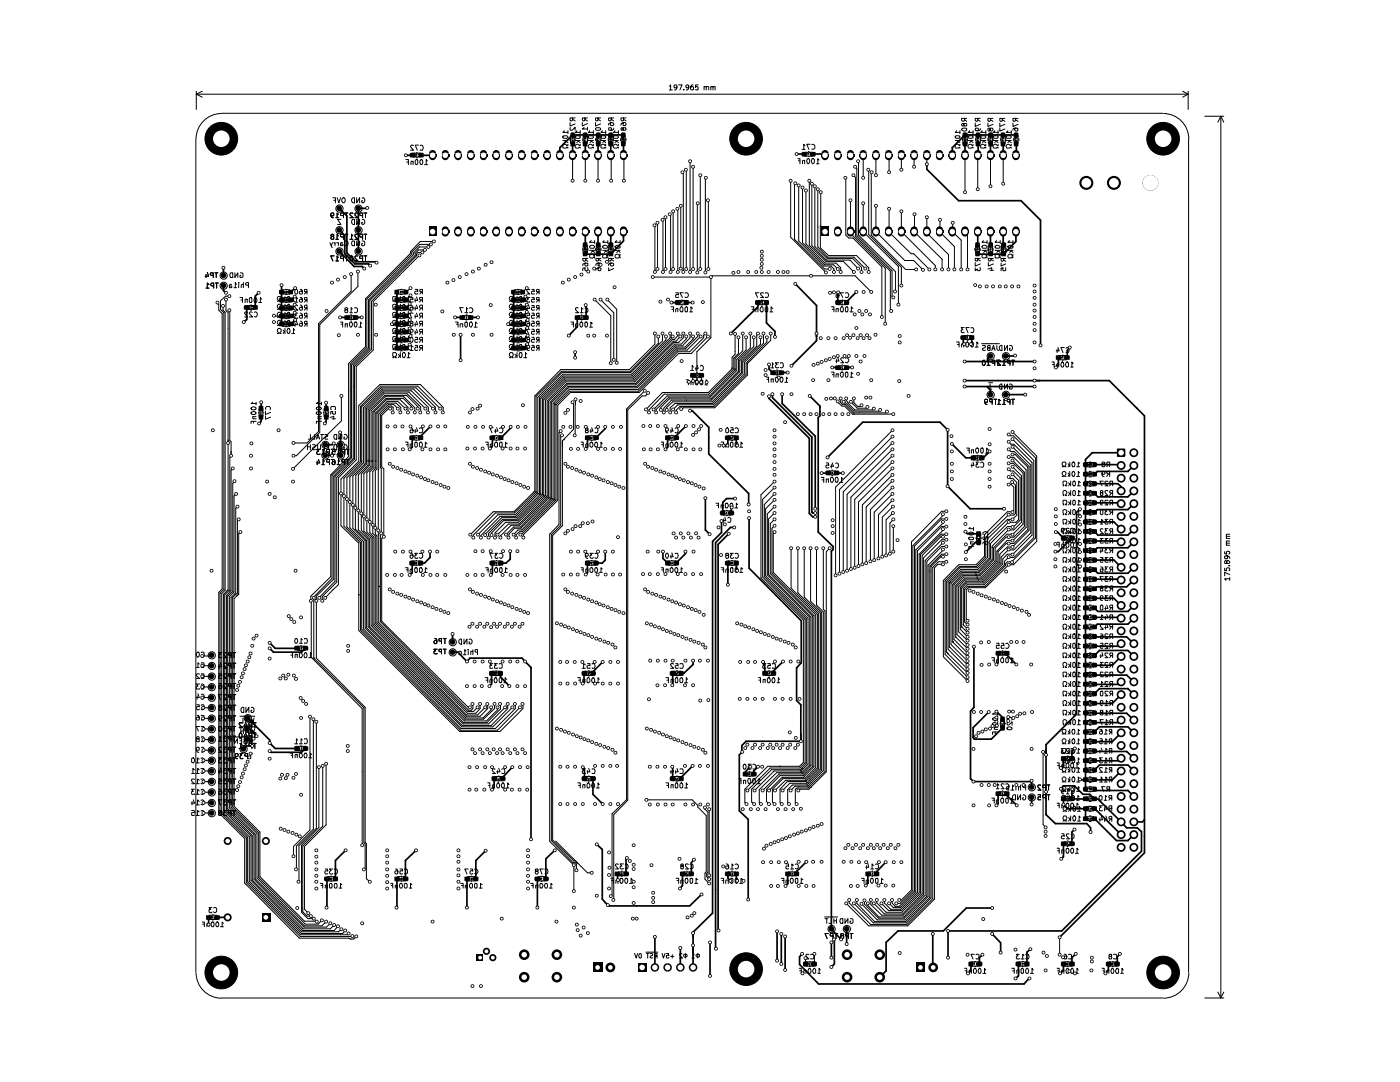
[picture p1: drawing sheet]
<svg xmlns="http://www.w3.org/2000/svg" width="279mm" height="216mm" viewBox="0 0 279 216" stroke-linecap="round" stroke-linejoin="round" font-family="sans-serif">
<g fill="none" stroke="#000" stroke-width=".2">
<path d="M39.2 18.8h197.9M39.2 18.2v3.6M39.2 18.8l1.2 .6M40.4 18.2l-1.2 .6M133.6 17.2l.2-.3v1M133.6 17.9h.6M135.1 17.4l-.1 .1h-.4l-.1-.4 .2-.2 .4 .2-.2 .8h-.3M135.4 16.9h.7l-.4 1M136.5 17.9h.1M137.5 17.4l-.1 .1h-.4l-.1-.4 .1-.2 .5 .2-.2 .8h-.3M138.3 16.9l-.3 .1-.2 .8 .3 .1h.3v-.5l-.2-.1-.3 .1-.1 .1M139.3 16.9h-.5v.5l.1-.1 .4 .1v.5h-.5"/>
<path d="M140.5 17.4l.4-.1v.6M140.5 17.3v.6M140.9 17.4l.1-.1h.4v.6M141.9 17.4l.4-.1v.6M141.9 17.3v.6M142.3 17.4l.1-.1h.3v.6M236 18.2l1.1 .6M237.1 18.2v3.6M237.1 18.8l-1.1 .6M39.1 27.7v166.4M44.2 22.6h187.9M44.2 22.6a5.1 5.1 0 0 0-5.1 5.1"/>
<path d="M66.4 39.5h.5v1M66.6 40h.3M67.3 39.5l.3 1 .4-1M68.3 39.6l.3-.1a.6 .6 0 0 1 0 1h-.1a.6 .6 0 0 1-.2-.9zM70.2 39.6l.6-.1v1a.55 .55 0 0 1-.6-.3 .55 .55 0 0 1 0-.6zM71.2 39.5v1l.6-1v1M72.3 39.5h.2l.3 .2v.5l-.3 .3-.3-.1v-.4h.2M81 31.8h.5v1.1M81.2 32.3h.3M82.4 30.6h1.6v.7h-1.6zM82.4 32.3h-.4v.6M82.4 32.2v.7"/>
<path d="M82.5 29h-.4l-.2 .2 .6 .8h-.6M82.9 32l.2-.2 .3 .2v.7l-.2 .2-.3-.2zM83 30.9l-.3-.1 .3 .4h-.3M83 30.5h.4M83 31.5h.4M83.3 30.8h-.2l.1 .4M83.5 30.9h.2v.2h-.2M83.5 29h-.6l.4 1M83.9 31.9l.1-.1a.55 .55 0 0 1 .4 .5 .55 .55 0 0 1-.4 .6l-.1-.1-.1-.4zM83.9 29a.52 .52 0 0 1 .6 .3 .52 .52 0 0 1-.2 .7l-.4-.1M84.7 32.9h.6M85.3 32.1l-.2-.3v1.1"/>
<path d="M112.3 27.2l.8-.1 .2 .2v.1l-.2 .2h-.6l-.2-.1zM112.3 28h1M112.6 26.1v.1l-.3 .2h1M112.9 28.2l.4 .2M113 28l-.3 .4M113.3 28.8v.2h-.2l-.3-.2-.5 .2v.5h.7l.1-.1h.2v.1M113.3 26.1v.6M113.8 24.5v.6l1-.4M113.8 27.6v.5M113.8 25.5v.4l.4 .1 .6-.6v.6M113.8 27h.9v1.6h-.9zM114.1 27.7v.4l.4-.2"/>
<path d="M114.1 28.2v.2h.2l.2-.2v.2M114.3 23.5v.5l-.2 .1-.3-.1v-.5h1M114.3 36.1h.1M114.3 23.8l.5 .3M114.3 31v5.1M114.3 27.4v.2h-.2v-.2h.4M114.3 27.5l.2 .1M114.8 28h1M114.8 27.6v.5M114.9 27.2l.7-.1 .2 .1v.3l-.8 .1-.2-.2zM115.1 26.1l-.3 .3h1M115.5 28.2l.3 .2"/>
<path d="M115.5 28l-.4 .4M115.8 28.8v.2l-.7-.2-.3 .3 .1 .4h.6l.1-.1h.2v.1M115.8 26.1v.6M116.2 24.5v.6l1-.5M116.3 27.6v.5M116.4 27h.8v1.6h-.8zM116.6 25.4l-.4 .3h1M116.6 27.7v.4l.4-.2M116.7 23.5v.5h-.4l-.1-.5h1M116.7 23.8l.5 .3M116.8 28.2l-.2 .1h.4M116.8 36.1h.1"/>
<path d="M116.8 31v5.1M116.9 27.4l-.2 .2-.1-.2h.4M116.9 27.5l.1 .1M117 28.2v.2M117.2 25.4v.6M117.3 27.6v.5M117.4 28h1M117.6 27.1h.7l.1 .3-.1 .2h-.7l-.2-.2zM117.7 26.1v.1l-.3 .2h1M118 28.2l.4 .2M118.2 28l-.5 .4M118.4 28.8v.2h-.1a.44 .44 0 0 0-.7-.1 .44 .44 0 0 0 0 .6h.5l.2-.1h.1v.1"/>
<path d="M118.4 26.1v.6M118.8 24.5v.6l1.1-.4M118.8 27.6v.5M119 25.5h.7l.2 .3-.2 .2h-.7l-.2-.2zM119 27h.8v1.6h-.8zM119.2 27.7v.4l.4-.2M119.3 28.2h.3v.1l-.3 .1zM119.4 23.5v.5l-.4 .1-.2-.1v-.5h1.1M119.4 36.1h.1M119.4 23.8l.5 .3M119.4 31v5.1M119.4 27.4v.2h-.2v-.2h.4"/>
<path d="M119.4 27.5l.2 .1M119.9 27.2l.8-.1 .2 .1v.3l-.8 .1-.2-.1zM119.9 28h1M119.9 27.6v.5M120.2 26.1l-.3 .3h1M120.5 28.2l.4 .2M120.6 28l-.3 .4M120.9 28.8v.2l-.4-.2-.6 .2 .1 .5h.6l.1-.1h.2v.1M120.9 26.1v.6M121.4 27.6v.5M121.5 27h.8v1.6h-.8zM121.9 31l.1 5.1"/>
<path d="M121.9 27.4l-.1 .2-.1-.2h.4M121.9 27.8l-.1 .2h.3v-.2h-.3l-.1 .2M121.9 27.5l.2 .1M122 23.5v.5l-.2 .1-.3-.1v-.5h1M122 24.5l-.2 .2 .1 .4h.4l.2-.2-.1-.3a.67 .67 0 0 0-.9 .1v.3M122 23.8l.5 .3M122.1 28.2l-.1 .2h-.2v-.2h.1l-.1 .2M122.4 28h1M122.4 27.6v.5M122.5 25.6l-.3 .4h-.6v-.5h.4l.1 .3-.2 .2M122.6 27.1h.6l.2 .3-.2 .2h-.6l-.2-.2zM122.7 26.1l-.3 .3h1"/>
<path d="M123 28.2l.4 .2M123.2 28l-.5 .4M123.4 28.8v.2h-.2a.44 .44 0 0 0-.6-.1 .44 .44 0 0 0 0 .6h.5l.1-.1h.2v.1M123.4 26.1v.6M123.8 27.6v.5M124 27h.8v1.6h-.8zM124.3 25.7v-.2h-.3v.5l.3-.1 .1-.4h.5v.2v.3h-.5l-.1-.2M124.4 27.4v.2h-.2v-.2h.4M124.4 28.2h-.2v.2h.2v-.2h.2v.2l-.2-.1M124.4 27.5l.2 .1M124.4 23.5v.5l-.3 .1-.2-.1v-.5h1M124.4 23.8l.5 .3"/>
<path d="M124.4 31l.1 5.1M124.5 27.8l-.1 .2 .2-.1-.4-.1v.2M124.5 24.5l-.2 .1v.4l.6 .1v-.4l-.1-.2-.8 .1-.1 .4M124.9 27.6v.5M136.2 34.4l.2 .1v19.8M136.9 33.9l.1 19.8M137.7 32.2h.1M137.7 32.2v22.1M138.3 33.3v20.4M139.8 35v18.7M140.9 35.5l-.1 18.9M141.3 40l.1 13.7"/>
<path d="M157.8 36.1v11.2l7 7.1M158.7 36.6l-.1 .1v11.1l6 5.9h1M159.2 31.7h.5v1M159.3 32.1h.4M159.4 37v11.1l5 5h1.4l.6 .6v.6l-.1-.1M160.1 29.8h.6M160.2 37.4v11l4.4 4.4h1.7l.9 .9M160.6 32.1h-.4v.6M160.6 30.4h1.6v.8h-1.6zM160.6 32v.7M160.7 29l-.3-.2v1M160.8 38v10.7l3.8 3.8h2.2l1 .9v.9"/>
<path d="M160.9 30.9h.2M161.1 30.7v-.1v.3M161.2 31.7a.52 .52 0 0 1 .4 .4 .52 .52 0 0 1-.3 .6l-.3-.4zM161.3 30.2h.2M161.3 31.2h.2M161.5 36.1v12.8l3.3 3.3h3.5l2.1 2.1M161.6 30.6h-.3l.2 .3M161.6 30.6h.3v.3h-.3M161.7 28.8h-.7l.4 1M162 28.9l.3-.1 .3 .2v.5l-.3 .3-.3-.1M162 36.7v12.3l2.9 2.9h4.7l1.7 1.7M162.1 31.7l.4 .1v.6l-.2 .3a.63 .63 0 0 1-.2-1z"/>
<path d="M162.6 37.2v12l2.5 2.4h5.1l1.7 1.7v1M163 32.7h.5M163.2 37.8h.1M163.2 37.8v11.5l2 2h5.2l2.3 2.3M163.5 31.9l-.3-.2v1M163.8 38.4l-.1 11 1.6 1.6h5.6l2.5 2.4v.9M168.7 35.5l.1 11.4 .6 .6h.8l5.8 5.8v9.9M169.7 40v6.6l7 6.9v11.1l.1-.1M170.3 35l.4 .4v11.8l7 6.9v7.8l.2 .2M170.7 33.3l.3 .4v13.3l7 7v5.1l.3 .3M171.3 32.2v14.7l7.4 7.3-.1 4M172.3 31h.1"/>
<path d="M172.3 31v4.5M173.3 33.9l.1 12.9 6.5 6.5v3.7M174 34.4l-.1 12.5 6.8 6.9 2.2-.1M174.8 31h.1M174.8 31v4M177.3 31l.1 3.4M179.9 31h.1M179.9 31v2.9M182.4 31h.1M182.4 31v2.3M185 32.8h.1M185 31v1.8"/>
<path d="M190.6 27.2l.8-.1 .2 .1v.3l-.8 .1-.2-.1zM190.6 28h1M190.9 26.1l-.3 .3h1M191.2 28.2l.4 .2M191.3 28l-.3 .4M191.6 28.8v.2l-.5-.2-.5 .2 .1 .5h.6l.1-.1h.2v.1M191.6 26.1v.6M192 25.7h.9a.54 .54 0 0 1-.4 .5 .54 .54 0 0 1-.6-.3zM192.1 27.6v.5M192.2 27h.8v1.6h-.8zM192.3 24.8l-.2-.2-.2 .4 .3 .1 .3-.5h.3l.1 .5h-.4l-.2-.1M192.5 27.8v.2l.3-.2v.2z"/>
<path d="M192.5 28.2h.2l.1 .1-.3 .1zM192.5 23.6l-.1 .5-.2 .1-.3-.2v-.4h1M192.5 23.9l.4 .3M192.6 31h.1M192.6 31v7.4M192.6 27.4l-.1 .2-.1-.2h.4M192.6 27.5l.2 .1M193.1 27.6v.5M193.2 28h1M193.3 27.2l.7-.1 .2 .1v.3l-.8 .1-.2-.2zM193.5 26.1l-.3 .3h1M193.9 28.2l.3 .2"/>
<path d="M193.9 28l-.4 .4M194.2 28.8v.2l-.7-.2-.3 .3 .2 .4h.5l.1-.1h.2v.1M194.2 26.1v.6M194.6 24.6v.6l1-.4M194.7 27.6v.5M194.8 27h.8v1.6h-.8zM195 27.7v.4l.4-.2M195.1 23.6v.5h-.4l-.1-.5h1M195.1 31h.1M195.1 23.9l.5 .3M195.1 31v6.8M195.3 27.4l-.1 .2h-.2v-.2h.4"/>
<path d="M195.3 27.5l.1 .1M195.4 28.2l-.1 .2h-.2v-.2h.2l-.1 .2M195.6 25.7v.2l-.2 .2h-.7v-.5h.4l.2 .1v.2l-.3 .2M195.7 27.2l.8-.1 .2 .2v.1l-.2 .2h-.6l-.2-.1zM195.7 28h1M195.7 27.6v.5M196 26.1v.1l-.3 .2h1M196.3 28.2l.4 .2M196.4 28l-.3 .4M196.7 28.8v.2h-.2l-.3-.2-.5 .2v.5h.7l.1-.1h.2v.1M196.7 26.1v.6M197.2 24.6v.6l1-.4"/>
<path d="M197.2 27.6v.5M197.2 27h.9v1.6h-.9zM197.5 27.7v.4l.4-.2M197.6 25.7l-.1-.1-.3 .1v.3l.1 .2 .2-.1 .2-.5h.3l.2 .1-.3 .5h-.1l-.2-.3M197.7 23.6v.4l-.2 .2-.3-.1v-.5h1M197.7 31h.1M197.7 23.9l.5 .3M197.7 31v6.2M197.7 27.4v.2h-.2v-.2h.4M197.7 28.2h-.2v.2l.2-.2h.2v.2l-.2-.1M197.7 27.5l.2 .1M198.2 28h1"/>
<path d="M198.2 27.6v.5M198.3 27.2l.7-.1 .2 .1v.3l-.8 .1-.2-.2zM198.5 26.1l-.3 .3h1M198.9 28.2l.3 .2M198.9 28l-.4 .4M199.2 28.8v.2l-.7-.2-.3 .3 .1 .4h.6l.1-.1h.2v.1M199.2 26.1v.6M199.5 24.6v.6l1-.4M199.5 25.5v.7l1-.5M199.7 27.6v.5M199.8 27h.8v1.6h-.8zM200 27.7v.4l.4-.2"/>
<path d="M200 28.2v.2l.4-.2M200 23.6v.5l-.3 .1-.2-.2v-.4h1M200 23.9l.5 .3M200.2 31h.1M200.2 31v5.7M200.3 27.4l-.2 .2-.1-.2h.4M200.3 27.5l.1 .1M200.7 27.6v.5M200.8 28h1M201 27.1h.6l.2 .3-.2 .2h-.6l-.2-.2zM201.1 26.1l-.3 .3h1M201.4 28.2l.4 .2"/>
<path d="M201.6 28l-.5 .4M201.8 28.8v.2h-.2a.44 .44 0 0 0-.6-.1 .44 .44 0 0 0 0 .6h.5l.1-.1h.2v.1M201.8 26.1v.6M202.2 24.6v.6l1-.4M202.2 27.6v.5M202.4 27h.8v1.6h-.8zM202.6 27.7v.4l.4-.2M202.7 23.6v.4l-.2 .2-.3-.1v-.5h1M202.7 23.9l.5 .3M202.7 25.6h-.1a.35 .35 0 0 0 0 .5 .35 .35 0 0 0 .5 0 .35 .35 0 0 0 0-.5h-.7l-.2 .1v.3M202.8 27.4v.2h-.2v-.2h.4M202.8 27.5l.2 .1"/>
<path d="M202.9 28.2l-.1 .2h.2v-.2h-.3l-.1 .1M203.3 27.6v.5M232.2 22.6a5.1 5.1 0 0 1 5.1 5.1M237.2 27.7v166.4M240.4 23.2h3.8M243.6 23.2v175.9M243.6 23.2l-.6 1.2M243.6 23.2l.6 1.2M41.1 54.8v.6M41.1 57.5h.6M41.4 54.4l.2 .7h-.6M41.7 56.8l-.3-.3v1"/>
<path d="M42.6 54.9h-.5l-.1-.1 .1-.4h.5v1M42.6 57.1l-.5-.1v-.4l.5-.1v1M42.9 54.4h.6M43 56.5h.6M43.2 54.4v1M43.2 56.5v1M45.1 59.8v2.2l.4 .4v55.2l-.9 1v43.1l5.2 5.3v8.9l10.4 10.4h8.2l.5-.6M45.8 59.1h-.8l-1 .9v1.7l.7 .7v55.2l-.8 .8v43.6l5.3 5.2v8.9l10.7 10.8 10.4-.1M45.9 54.5l.6-.1v1l-.6-.1zM46.2 56.8l-.3-.1-.1 .2v.5h.4l.1-.3-.5-.1M46.7 57.4h.5M46.9 54.4v1l.6-1v1"/>
<path d="M47.2 56.7l-.2-.3v1M47.6 56.4v.1M47.6 56.7v.7M47.9 59.4h.5v1M48 54.4h.3l.2 .2v.6l-.2 .2h-.3l-.1-.5h.2M48.1 59.9h.3M48.6 56.8l-.3-.1-.2 .2v.5M48.6 56.4v1M49.3 59.8h-.4v.6M49.3 59.7v.7M49.6 56.9h-.5l-.1-.3 .2-.2h.4v1M49.8 59.4h.3l.2 .2-.1 .8h-.4v-.2z"/>
<path d="M50.8 59.5l.1-.1a.63 .63 0 0 1 .2 1l-.3-.1zM52.2 59.7l-.2-.3v1M56.2 56.9v7.8M56.3 59.4h1.6v.9h-1.6zM56.3 57.8h1.6v.9h-1.6zM56.5 59.4l.4 .5M56.7 58.1h.1v.4h-.1zM56.8 59.8l-.3 .3M56.8 59.8l-.1-.2v.5M56.9 59.2v.9M56.9 59.4h.5M56.9 57.7h.5"/>
<path d="M56.9 58.8h.5M57.1 59.6l.1 .5h-.2l.1-.3 .1 .1M57.1 58.1l.1 .1v.3h-.2l.1-.3 .1 .1M57.4 59.3l.1-.1a.47 .47 0 0 1 .4 .4 .47 .47 0 0 1-.4 .5l-.2-.3zM57.5 59.9l-.1 .2M57.5 58.3l-.1 .2M57.6 59.9h-.2l.1-.3 .1 .5M57.6 58.3h-.2v-.2h.2v.4M58.8 59.4l-.2-.2v.9M58.9 57.8l.1-.1a.47 .47 0 0 1 .4 .5 .47 .47 0 0 1-.4 .5l-.2-.4zM59.4 59.6l-.2-.2v.9M59.9 59.4l.4 .1v.7l-.4 .1-.2-.2v-.2l.3-.2 .3 .2"/>
<path d="M59.9 57.7l.4 .2v.7l-.4 .1-.2-.2v-.2l.3-.2 .3 .2M61.1 59.9l-.3 .4M61.1 58.3l-.3 .4M61.3 59.9l-.5-.1v-.4h.5v.9M61.3 58.3l-.5-.1v-.4l.5-.1v1M65.8 48.4l.4 .9 .2 .1M66 42.9l.3 .2 .3-.1v-.4l-.4-.1a.62 .62 0 0 0 .1 .9h.2M66.1 46.8l-.1 .2 .2 .2h.4l-.1 .6h-.3l-.2-.2 .1-.4h.2l-.3 .4 .2 .2 .4-.1v-.4l-.6-.3 .3-.3 .3 .1-.1 .4 .1-.4zM66.4 48.4l-.3 .6M66.6 48.4l.3 .2M66.7 51.1h-.7l.4 1M66.9 48.4v.6"/>
<path d="M67 47.8h.5M67 43.4h.5M67 52.1h.5M67.2 48.4l.3 .2M67.5 47.1l-.2-.4v1.1M67.5 42.8l-.2-.3v.9M67.5 51.3l-.2-.2v1M67.5 48.4v.6M68 43.8h-.6l.6 1h-.6M68.4 48.4l-.4 .1v.5h.4l.1-.1-.2-.2-.3-.1M68.6 47.2h-.6v-.4l.6-.1v1.1v-1.1l-.6 .1v.4l.1 .1h.5M68.6 43l-.6-.1v-.3l.6-.1v.9"/>
<path d="M68.6 51.6h-.6v-.5h.6v1M68.8 48.2l.4-.1 .2 .1 .1 .3-.1 .4h-.6M68.9 46.7h.5M68.9 51.1h.5M68.9 42.5h.5M69.1 42.5v.9M69.1 46.7v1.1M69.1 51.1v1M69.8 47.8h.6M69.9 51.1h.3l.2 .1v.7l-.2 .2a.58 .58 0 0 1-.3-1zM70.1 54.7v3.4l-6.5 6.5v21.5l-2.3 2.3h-2.7M70.2 48.2l.6-.1v.9l-.6-.1z"/>
<path d="M70.3 43.8h.5v1a.59 .59 0 0 1-.6-.4 .59 .59 0 0 1 .1-.6zM70.4 47.1l-.2-.4v1.1M70.4 42.6l-.5-.1-.1 .3 .7 .6h-.7M71.2 48.1v.9l.6-.9v.9M71.2 43.8v1l.6-1v1M71.3 46.8h-.5v.4l.6 .6h-.6M71.3 51.1h-.5v.4l.6 .6h-.6M71.3 42.6l-.4-.1-.1 .4 .6 .5h-.6M71.4 54.2v2.9l-7.6 7.7v21.5l-4.6 4.6h-.6M72.3 48.1h.3l.2 .2v.6l-.2 .1h-.3l-.1-.4h.2M72.3 43.8h.3l.2 .2v.5l-.3 .3-.3-.1v-.3h.2M72.4 47.2h-.5l-.1-.4 .6-.1v1.1v-1.1l-.6 .1v.4l.1 .1h.5"/>
<path d="M72.4 51.6h-.5l-.1-.5h.6v1M72.4 43l-.6-.1v-.3l.6-.1v.9M72.6 46.7h.6M72.6 51.1h.6M72.6 42.5h.6M73 42.5v.9M73 46.7v1.1M73 51.1v1M79.2 58.3v11.1M79.3 57.8h1.6v.9h-1.6zM79.3 59.4h1.6v.9h-1.6zM79.5 59.4l.4 .5"/>
<path d="M79.7 59.6h.2v.3l-.2-.1-.1 .2 .3 .1M79.8 59.8l-.3 .3M79.8 59.4h.5M79.8 57.7h.5M79.8 58.8h.5M79.9 58.1h.1v.2l-.1-.1v.3h.1M79.9 59.2v.9M80 59.8v.3M80.1 59.6l.2 .4h-.3M80.3 59.4l.2-.2a.47 .47 0 0 1 .4 .4 .47 .47 0 0 1-.4 .5l-.2-.2zM80.4 58.3l-.2 .2M80.4 58.3h-.2v-.2h.2v.4"/>
<path d="M80.5 59.9l-.1 .2M80.6 59.9l-.2-.2 .2-.1v.5M81 59.9h.1M81.8 59.4l-.3-.2v.9M81.8 59.4h.6v.4h-.6v.4h.6M81.9 57.5l-.9 .8M81.9 58.9l-.9 1M82.9 57.7h.5v.5l-.4-.1-.2 .2 .1 .4 .5-.1M82.9 59.6v.7M83.1 59.3l.3 .6h-.6M83.7 51l-9.2 9.2v9.6l-3.4 3.4v18.6l-3.6 3.5v21.4l-2.6 2.6M84 59.9l-.3 .4"/>
<path d="M84.1 58.3l-.3 .4M84.3 59.9l-.5-.1v-.4h.5v.9M84.3 58.3l-.5-.1v-.4l.5-.1v1M84.3 50.4h-.8l-.4 .3v.4l-9 9v9.6l-3.3 3.4v18.5l-3.6 3.6v21l-2.9 2.8v.9M84.8 49.9h.1M84.8 49.9h-1.3l-.6 .6v.5l-9.1 8.9v9.7l-3.3 3.3v18.6l-3.6 3.6v20.9l-3.2 3.3M85.5 49.3h-1.8l-1.2 1.2v.3l-9 9.1v9.5l-3.3 3.4v18.6l-3.6 3.6v20.6l-3.5 3.4v12.3l9.8 9.8v27l.2 .2v7l.7 .6M86 48.8h.1M86 48.8h-2.2l-1.6 1.5v.4l-9 9v9.6l-3.3 3.3v18.7l-3.6 3.5v20.6l-3.7 3.7v12.2M86.6 48.2h.1M86.6 48.2h-2.7l-2 2v.3l-8.9 9.1v9.6l-3.4 3.4v18.5l-3.6 3.6v20.4l-4 3.9v.9M102.5 58.3v11.1"/>
<path d="M102.6 57.8h1.6v.9h-1.6zM102.6 59.4h1.6v.9h-1.6zM102.8 59.4l.4 .5M103.1 59.8l-.3 .3M103.1 59.4h.6M103.1 57.7h.6M103.1 58.8h.6M103.1 59.6h-.1v.5h.1M103.1 58.1h-.1l.1 .4h-.1M103.2 59.2v.9M103.3 59.6h.3v.3l-.3-.1v.3h.3M103.3 58.1h.3v.2h-.3v.2h.3"/>
<path d="M103.7 59.3l.1-.1a.47 .47 0 0 1 .4 .4 .47 .47 0 0 1-.4 .5l-.2-.3zM103.8 59.9l-.1 .2M103.8 58.3l-.1 .2M103.9 59.9h-.2v-.3h.2v.5M103.9 58.3h-.2v-.2h.2v.4M104.3 58.3h.1M104.9 59.2l-.6 .7M105.1 59.4l-.2-.2v.9M105.1 57.5l-.8 .8M105.7 57.8l-.5-.1-.1 .2 .6 .8h-.6M105.7 59.4h-.6l.4 .3-.4 .2 .1 .4 .5-.1M106.1 57.7h.5l.1 .5h-.6v.5l.6-.1"/>
<path d="M106.1 59.4h.5l.1 .4h-.6v.5l.6-.1M107.3 58.3l-.2 .4M107.3 59.9l-.2 .4M107.6 58.3l-.5-.1v-.4l.5-.1v1M107.6 59.9l-.5-.1 .1-.4h.4v.9M116.3 49.5v.5M116.4 48.9h.8v1.6h-.8zM116.9 49.3l-.2 .3-.1-.3h.4M116.9 49.7l-.1 .2h.2l-.1-.2h-.3v.2M116.9 49.4l.1 .2M116.9 51.6l-.1 .5-.2 .1-.3-.3v-.3h1M116.9 52.5l-.2 .2 .2 .4 .4-.1v-.4a.64 .64 0 0 0-1 .4"/>
<path d="M116.9 51.8l.4 .4M116.9 50.1v.2l-.1-.2h-.2v.1M117.2 53.4v.6h-.4v-.6l-.5 .1v.5M117.3 49.5v.5M117.7 50h1M117.8 49a.58 .58 0 0 1 .9 .3l-.2 .2h-.7l-.1-.2zM118 48l-.3 .3h1M118.3 50l.4 .4M118.4 50l-.4 .4M118.7 50.7v.3h-.2a.44 .44 0 0 0-.7-.2 .44 .44 0 0 0 0 .7h.5l.2-.3h.2v.3M118.7 48v.6M118.7 59.8l3.2 3.2v9.5"/>
<path d="M118.8 49.5v.5M119 48.9h.8v1.6h-.8zM119.4 49.3l-.1 .3-.1-.3h.4M119.4 49.4l.2 .2M119.4 51.6v.4l-.4 .1-.1-.5h1M119.4 51.7l.5 .4M119.5 49.7l-.1 .2h.2v-.2h-.4v.2M119.5 50.1l-.1 .1 .2 .1v-.2h-.3l-.1 .1M119.5 52.5l-.1 .1v.4l.4 .1 .1-.3v-.3h-.7l-.3 .2v.3M119.5 53.4l-.1 .1v.4l.4 .1 .1-.2-.1-.4-.8 .2-.1 .3M119.9 59.8l2.6 2.6v9.4M119.9 49.5v.5"/>
<path d="M120.3 49.1l.6-.2 .4 .4-.3 .2h-.5l-.2-.1zM120.3 50h1M120.5 48l-.2 .3h1M120.9 50l.4 .4M121 50l-.4 .4M121.2 59.8l1.9 1.9v10.7M121.3 50.7v.3h-.3l-.2-.3-.5 .2v.5l.7 .1v-.3h.3v.3M121.3 48v.6M121.4 49.5v.5M121.5 53.4v.6l1-.4M121.5 48.9h.8v1.6h-.8zM121.7 50.1v.2l.4-.1"/>
<path d="M121.9 49.3l-.1 .3-.1-.3h.4M121.9 49.7l-.1 .2h.3l-.1-.2h-.2l-.1 .2M121.9 49.4l.2 .2M122 51.6l-.1 .5-.4-.1v-.4h1M122 52.5l-.2 .2 .1 .3h.5l.1-.3-.2-.2h-.6l-.2 .2v.3M122 51.7l.5 .4M122.4 49.5v.5M122.7 50h1.1M122.8 49.1a.52 .52 0 0 1 .6-.2 .52 .52 0 0 1 .4 .5l-.8 .1-.3-.2zM123.1 48l-.4 .3h1.1M123.4 50l.4 .4M123.5 50l-.4 .4"/>
<path d="M123.8 50.7v.3l-.7-.3-.4 .4 .2 .4h.5l.2-.3h.2v.3M123.8 48v.6M130.3 55.3h11.6M130.6 45l.1 9.3M131.2 44.4h.1M131.2 44.4v9.3M132.2 43.9l.1 10.4M132.8 43.3h.1M132.8 43.3v10.4M133.7 42.8h.1v11.5M134.3 42.2v11.5M134.8 58.4h.6v.4h-.6v.5h.6"/>
<path d="M135.2 41.7l.1 12.6M135.3 59.9h1.6v.9h-1.6zM135.9 41.1v12.5M135.9 59.9h.3M136.4 58.4h-.7l.5 1M136.7 58.5l.4-.1a.55 .55 0 0 1 0 1l-.4-.1M139.2 40.6v13.8M140.8 54.4h.1M141.9 55.3h.1M141.9 55.3v12.1l-2.8 2.8v6M141.9 55.3l.2-.3h28.6l3.2 3.3M151.3 59.9h1.6v.9h-1.6z"/>
<path d="M151.4 58.4h-.6l.4 1M151.9 59.9h.3M152.4 58.5l-.5-.1-.1 .2 .6 .8h-.6M152.7 58.5l.4-.1a.55 .55 0 0 1 0 1l-.4-.1M165.6 53.7h.1M166.9 58.4h.3a.62 .62 0 0 1 .1 1l-.5-.1v-.5h.4l.2 .1M167.3 59.9h1.6v.9h-1.6zM167.8 54.3h.1M168 59.9h.2M168.4 58.4h-.7l.5 1M168.7 58.5l.4-.1a.55 .55 0 0 1 0 1l-.4-.1M172.3 46.2h.1"/>
<path d="M172.3 40.6v5.6M172.3 46.2l7 7v7.6M174.8 46.2h.1M174.8 46.2l5.8 5.8h1.7l1.9 1.8M174.8 41.1v5.1M177.4 41.7l-.1 4.5 4.5 4.4h.5l3.2 3.2M179.9 42.2v4l6.8 6.8v.8M182.5 42.8l-.1 3.4 5.6 5.5v2.1M185 46.2h.1M185 43.3v3.2l4.3 4.3v3M187.6 43.9l-.1 2.3 3 3v4.6M190.1 44.4l-.1 1.8 1.8 1.7v5.9"/>
<path d="M192.6 46.2l.5 .5v7.1M194.5 49.5v.5M194.6 52.4v.7l1-.4M194.6 53.4v.6l.4-.3v.2l.2 .1 .4-.1v-.5M194.7 48.9h.8v1.6h-.8zM194.9 49.7v.2l.4-.2M194.9 50.1v.2l.2-.1 .2 .1v-.2M195.1 49.3l-.1 .3-.1-.3h.4M195.1 49.4l.2 .2M195.1 51.6v.4l-.4 .1-.1-.5h1M195.1 51.7l.5 .4M195.6 49.5v.5"/>
<path d="M196 50h1M196.1 49a.58 .58 0 0 1 .9 .3l-.2 .2h-.7l-.1-.2zM196.2 48l-.2 .3h1M196.6 50l.4 .4M196.7 50l-.4 .4M197 50.7v.3h-.2a.44 .44 0 0 0-.6-.2 .44 .44 0 0 0-.1 .7h.6l.1-.3h.2v.3M197 48v.6M197.2 53.7l.7-.3v.6M197.2 49.5v.5M197.2 52.4v.7l1.1-.4M197.2 48.9h.9v1.6h-.9zM197.5 50.2l.3-.1v.2"/>
<path d="M197.5 49.7v.2l.4-.2M197.6 53.9h.7M197.6 50.2h.3M197.7 49.3l-.1 .3-.1-.3h.4M197.7 49.4l.2 .2M197.8 51.6v.4l-.5 .1-.1-.5h1.1M197.8 51.7l.5 .4M198.2 49.5v.5M198.6 49.1a.63 .63 0 0 1 1 .2l-.2 .2h-.6l-.2-.1zM198.6 50h1M198.9 48l-.3 .3h1M199.2 50l.4 .4"/>
<path d="M199.3 50l-.4 .4M199.6 50.7v.3h-.2l-.3-.3-.5 .2 .1 .6h.6l.1-.3h.2v.3M199.6 48v.6M199.8 52.5v.6l.9-.4M199.8 49.5v.5M199.9 48.9h.8v1.6h-.8zM200.1 49.7v.2l.4-.2M200.3 51.6l-.1 .5-.2 .1-.2-.2v-.4h.9M200.3 51.8l.4 .4M200.3 49.3v.3l-.2-.1v-.2h.4M200.3 49.4l.2 .2M200.5 50.1l-.1 .2-.1-.1v-.1h-.2v.1"/>
<path d="M200.6 53.4v.6h-.4v-.6l-.4 .1v.5M200.8 49.5v.5M201.1 50h1.1M201.2 49.1a.52 .52 0 0 1 .6-.2 .52 .52 0 0 1 .4 .5l-.8 .1-.3-.2zM201.5 48l-.4 .3h1.1M201.8 50l.4 .4M201.9 50l-.4 .4M202.2 50.7v.3l-.7-.3-.4 .4 .2 .4h.5l.2-.3h.2v.3M202.2 48v.6M43.4 60.4l.3 .4v1.1l.6 .7v54.9l-.6 .7v43.9l5.1 5.2v8.9l10.9 11h10l.2 .2h.7l.5-.5M44.5 61v.9l.4 .4v55.5l-.6 .6v43.5l5.1 5.1v8.9l10.6 10.6h9.3l.3-.2M45.8 61.9l.1 26 .2 .2v3l-.2 .3v26.4l-1.1 .9v42.9l5.3 5.2v8.9l10.2 10.2h7.2l.6-.5"/>
<path d="M49.3 61h1.6v.7h-1.6zM49.4 62.3l-.4-.1-.2 .2 .6 .8h-.6M49.9 61.3l-.3-.1 .3 .4h-.3M49.9 61.9h.4M49.9 60.9h.4M50.2 61.3l-.1-.1 .1 .4h-.1M50.3 62.3l-.3-.1-.2 .2v.2l.6 .6h-.6M50.4 61.3h.2v.2h-.2M50.8 62.3a.45 .45 0 0 1 .6 .4 .45 .45 0 0 1-.6 .5M51.6 60.4h.6M54.7 63l1.5 .1M55.3 66.5h.3v-.1a.44 .44 0 0 1-.2-.7 .44 .44 0 0 1 .7 0v.5l-.2 .2v.1h.2"/>
<path d="M55.3 64.9h.3v-.1a.44 .44 0 0 1-.2-.7 .44 .44 0 0 1 .7 0v.5l-.2 .2v.1h.2M55.3 63.3h.3l-.3-.4a.47 .47 0 0 1 .6-.6l.2 .2v.5l-.2 .2v.1h.2M55.3 61.7h.3l-.3-.4a.47 .47 0 0 1 .6-.6l.2 .2v.5l-.2 .2v.1h.2M55.3 60.1h.3l-.3-.4 .2-.5 .6 .1v.5l-.2 .1v.2h.2M56.3 62.7h1.6v.8h-1.6zM56.3 61h1.6v.9h-1.6zM56.3 64.3h1.6v.8h-1.6zM56.5 65.9l.4 .4M56.5 64.3l.4 .4M56.5 62.7l.4 .4M56.5 61l.4 .5M56.7 64.6v.3"/>
<path d="M56.7 60.1h.1M56.7 64.5l.1 .2h-.2M56.8 66.1l-.3 .4M56.8 64.6l-.3 .3M56.8 63l-.3 .3M56.8 61.4l-.3 .3M56.8 61.3h-.1v.1l.2 .3h-.2M56.9 63.6h.5M56.9 60.7v1M56.9 62.3v1M56.9 63.9v1M56.9 65.5v1"/>
<path d="M56.9 60.4h.5M56.9 61h.5M56.9 64.2h.5M56.9 65.2h.5M56.9 62.6h.5M56.9 62h.5M56.9 62.9h-.2v.4h.2M57.1 64.5l.1 .1v.2h-.2v-.2l.2 .1M57.1 62.9h.1v.4h-.2v-.3l.2 .1M57.1 61.3h.1v.4h-.2l.1-.3 .1 .1M57.4 65.6l.1-.1a.55 .55 0 0 1 .4 .5 .55 .55 0 0 1-.4 .5h-.1l-.1-.4zM57.4 64l.1-.1a.55 .55 0 0 1 .4 .5 .55 .55 0 0 1-.4 .5l-.2-.3z"/>
<path d="M57.4 62.4l.1-.1a.66 .66 0 0 1 .2 1l-.3-.1zM57.4 60.9l.1-.2a.63 .63 0 0 1 .2 1l-.3-.1zM57.5 64.7l-.1 .2M57.5 63.1l-.1 .2M57.5 61.5l-.1 .2M57.6 64.7l-.2-.2h.2v.4M57.6 63.1l-.2-.2h.2v.4M57.6 61.5h-.2l.1-.2 .1 .4M58.2 61.7h.6M58.2 66.5h.6M58.2 64.9h.6M58.2 63.3h.6"/>
<path d="M58.2 60.1h.6M58.8 65.9l-.2-.4v1M58.8 64.3l-.2-.4v1M58.8 62.7l-.2-.4v1M58.8 61l-.2-.3v1M58.8 60.3h.6M58.9 64.4v.7M59.2 64.1l.2 .7h-.6M59.4 62.5h-.6l.4 .4h-.3l-.1 .2 .1 .4 .5-.1M59.4 61l-.4-.1-.2 .2 .6 .8h-.6M59.9 64.1l.4 .2v.7l-.3 .1-.3-.2 .2-.4h.4v.2M59.9 62.5l.4 .2v.7l-.4 .1-.2-.2 .2-.4h.4v.2"/>
<path d="M59.9 60.9l.4 .2v.7l-.4 .1-.2-.2v-.2l.3-.2 .3 .2M61.1 64.6l-.3 .5M61.1 63.1l-.3 .4M61.1 61.5l-.3 .4M61.3 64.6h-.5v-.4l.5-.1v1M61.3 63.1h-.4l-.1-.2v-.3l.5-.1v1M61.3 61.5l-.5-.1v-.4l.1-.1h.4v1M68 64.3h.4v1M68 64.7h.4M68.1 79v5l-9.6 9.6M69.1 61.8l-.3 .2v.2l.3 .2 .3-.2v-.2l-.2-.2h-.3l-.1-.2 .4-.2 .2 .2-.2 .2M69.3 64.7l-.4-.1v.7"/>
<path d="M69.3 63h1.6v.8h-1.6zM69.3 64.6v.7M69.7 63.4l-.1 .1h.3v-.1l-.3-.2h.3l-.1 .2M69.8 64.3h.1a.52 .52 0 0 1 .5 .4 .52 .52 0 0 1-.4 .6l-.3-.4zM69.8 62.4h.5M69.9 62.8h.3M69.9 63.8h.3M70 63.5h.2M70.2 73h.1M70.2 63.3l-.1-.1v.3M70.3 61.6l-.2-.2v1M70.4 63.2h.2v.3h-.2"/>
<path d="M70.8 64.3a.52 .52 0 0 1 .5 .4 .52 .52 0 0 1-.4 .6l-.2-.4zM70.8 61.5l.2-.1 .3 .2v.5l-.3 .3-.2-.1M71.6 65.3h.6M72.2 64.5l-.3-.2v1M78.2 64.7h1M78.4 71.4h.2v-.3l-.2-.1 .1-.6h.5l.1 .5-.2 .2v.3h.2M78.4 69.8h.2v-.3l-.2-.1 .1-.7h.5l.1 .6-.2 .2v.3h.2M78.4 68.2h.2v-.2l-.2-.2v-.5a.44 .44 0 0 1 .7 0 .44 .44 0 0 1-.2 .7v.2h.2M78.4 61.7h.2v-.1l-.2-.2v-.5l.2-.2 .4 .1 .1 .2v.3l-.2 .3v.1h.2M78.4 66.5h.2v-.1l-.2-.2v-.5a.44 .44 0 0 1 .7 0 .44 .44 0 0 1-.2 .7v.1h.2M78.4 64.9h.2v-.1l-.2-.2v-.5a.44 .44 0 0 1 .7 0 .44 .44 0 0 1-.2 .7v.1h.2M78.4 63.3h.2v-.1l-.2-.2v-.5l.2-.2 .4 .1 .1 .3v.2l-.2 .3v.1h.2"/>
<path d="M78.4 60.1h.2v-.2l-.2-.1 .1-.6 .6 .1v.4l-.2 .4h.2M79.3 61h1.6v.9h-1.6zM79.3 62.7h1.6v.8h-1.6zM79.3 64.3h1.6v.8h-1.6zM79.3 65.9h1.6v.7h-1.6zM79.3 67.5h1.6v.7h-1.6zM79.3 69.1h1.6v.7h-1.6zM79.5 70.7l.4 .3M79.5 69.1l.4 .3M79.5 67.5l.4 .3M79.5 61l.4 .5M79.5 65.9l.4 .4"/>
<path d="M79.5 64.3l.4 .4M79.5 62.7l.4 .4M79.6 66.3h.3v-.2l-.3 .1 .1 .3h.2M79.6 69.7h.3M79.7 67.7h.2l-.1 .4-.2-.2zM79.7 61.3h.2v.4l-.3-.1 .1-.2 .2 .1M79.7 64.6l-.1 .2 .3 .1v-.3h-.3l.3-.1-.1 .1M79.8 71l-.3 .4M79.8 69.3l-.3 .5M79.8 67.7l-.3 .5M79.8 61.4l-.3 .3M79.8 63.6h.5"/>
<path d="M79.8 66.1l-.3 .4M79.8 64.6l-.3 .3M79.8 63l-.3 .3M79.8 60.4h.5M79.8 61h.5M79.8 64.2h.5M79.8 65.2h.5M79.8 62.6h.5M79.8 62h.5M79.8 68.9h.5M79.8 67.3h.5M79.8 68.4h.5"/>
<path d="M79.8 70h.5M79.8 66.8h.5M79.8 65.7h.5M79.9 69.4l-.1-.1v.4M79.9 62.9h-.3l.2 .4M79.9 60.7v1M79.9 62.3v1M79.9 63.9v1M79.9 65.5v1M79.9 67.1v1.1M79.9 68.7v1.1M79.9 70.4v1"/>
<path d="M80 69.3l.3 .2h-.3v.1h.3M80 67.7l.3 .2h-.3v.1h.3M80 61.4v.3M80 63v.3M80 64.6v.3M80 66.3v.2M80.1 61.3l.2 .2h-.3M80.1 66.1l.2 .2h-.3M80.1 64.5l.2 .2h-.3M80.1 62.9l.2 .2h-.3M80.3 70.5l.4-.1 .2 .3-.2 .7-.4-.3zM80.3 68.9l.4-.2 .2 .4-.2 .7-.4-.3z"/>
<path d="M80.3 61l.3-.3a.66 .66 0 0 1 .1 1l-.4-.1zM80.4 67.2l.3-.1a.58 .58 0 0 1-.1 1.1l-.3-.2zM80.4 65.6l.3-.1a.58 .58 0 0 1-.1 1l-.3-.1zM80.4 64l.2-.1a.55 .55 0 0 1 .3 .5 .55 .55 0 0 1-.3 .5l-.3-.1zM80.4 62.4l.3-.1 .2 .4-.2 .6-.4-.1zM80.5 69.5l-.1 .2M80.5 67.9l-.1 .2M80.5 61.5l-.1 .2M80.5 66.3l-.1 .2M80.5 64.7l-.1 .2M80.5 63.1l-.1 .2M80.6 69.5l-.2-.1 .2-.1v.4"/>
<path d="M80.6 67.9l-.2-.1 .2-.1v.4M80.6 61.5l-.2-.2h.2v.4M80.6 66.3l-.2-.1 .2-.1v.4M80.6 64.7l-.2-.1 .2-.1v.4M80.6 63.1l-.2-.2h.2v.4M81 63.1h.1M81 61.5h.1M81 64.7h.1M81.3 71.4h.5M81.3 69.8h.5M81.3 68.2h.5M81.3 61.7h.5"/>
<path d="M81.3 66.5h.5M81.3 64.9h.5M81.3 63.3h.5M81.3 60.1h.5M81.8 62.2l-.8 .9M81.8 63.8l-.8 .9M81.8 60.6l-.8 .9M81.8 65.5l-.8 .8M81.8 68.7l-.8 .7M81.8 70.6l-.3-.2v1M81.8 69l-.3-.3v1.1M81.8 67.4l-.3-.3v1.1"/>
<path d="M81.8 61l-.3-.3v1M81.8 65.9l-.3-.4v1M81.8 64.3l-.3-.4v1M81.8 62.7l-.3-.4v1M81.8 67.5l.4-.2a.58 .58 0 0 1-.1 1l-.3-.1zM81.8 66.1l.1 .2h.4l.1-.4-.2-.2-.4 .1v.7l.5 .2M81.8 69.9h.6M81.9 60.9a.59 .59 0 0 1 .5 .4 .59 .59 0 0 1-.1 .6l-.5-.1v-.4l.4-.1 .2 .2M81.9 67.1l-.9 .8M82 64.5l-.2 .1v.4a.32 .32 0 0 0 .6 0 .32 .32 0 0 0-.2-.5l-.4-.1v-.2h.6v.1l-.2 .2M82.4 69.2h-.1l-.2-.3v1M82.4 62.5h-.6l.4 1"/>
<path d="M82.9 68.9h.4l.1 .5-.5-.1-.1 .5 .1 .1 .5-.1M82.9 67.3h.4l.1 .5-.5-.1-.1 .5 .1 .1 .5-.1M82.9 61.2v.7M82.9 62.8v.7M82.9 64.4v.7M82.9 66v.7M83.1 65.7l.3 .7h-.6M83.1 64.1l.3 .7h-.6M83.1 62.5l.3 .7h-.6M83.1 60.9l.3 .7h-.6M84 69.4l-.3 .5M84 67.8l-.3 .5"/>
<path d="M84 66.2l-.3 .5M84 64.6l-.3 .5M84 63.1l-.3 .4M84 61.5l-.3 .4M84.3 69.4h-.5l-.1-.3 .6-.2v1M84.3 67.8h-.5l-.1-.3 .6-.2v1M84.3 66.2h-.5l-.1-.3 .6-.2v1M84.3 64.6h-.5l-.1-.3 .6-.2v1M84.3 63.1l-.5-.1v-.4l.5-.1v1M84.3 61.5l-.5-.1v-.4l.5-.1v1M90.9 64.3h.5v1M91.1 64.7h.3"/>
<path d="M92.3 63h1.6v.8h-1.6zM92.3 64.7h-.5v.6M92.3 64.6v.7M92.4 61.4h-.6l.4 1M92.8 62.4h.6M92.9 64.3h.3l.1 .1v.6l-.2 .3h-.2l-.1-.3zM92.9 63.2h-.3l.2 .3M92.9 62.8h.4M92.9 63.8h.4M93 63.5h.2M93.2 63.3l-.1-.1v.3M93.4 61.6l-.3-.2v1"/>
<path d="M93.4 63.2l.3 .1v.2h-.3M93.7 64.4l.2-.1a.52 .52 0 0 1 .4 .4 .52 .52 0 0 1-.3 .6l-.3-.3zM93.7 61.5a.47 .47 0 0 1 .7 .4 .47 .47 0 0 1-.7 .4M94.6 65.3h.6M95.2 64.5l-.3-.2v1M101.4 64.7h1.1M101.7 71.4h.2v-.3l-.2-.2 .1-.5h.4l.2 .2v.3l-.2 .2v.3h.2M101.7 69.8h.2v-.3l-.2-.2 .1-.6h.4l.2 .3v.3l-.2 .2v.3h.2M101.7 68.2h.2l-.2-.6v-.2l.2-.3h.3l.2 .3v.2l-.2 .4v.2h.2M101.7 66.5h.2v-.1a.45 .45 0 0 1-.2-.6 .45 .45 0 0 1 .5-.3 .47 .47 0 0 1 .2 .5 .47 .47 0 0 1-.2 .4v.1h.2M101.7 64.9h.2v-.1a.45 .45 0 0 1-.2-.6 .45 .45 0 0 1 .5-.3 .47 .47 0 0 1 .2 .4 .47 .47 0 0 1-.2 .5v.1h.2M101.7 63.3h.2l-.2-.4a.47 .47 0 0 1 .5-.6l.2 .4-.2 .6h.2"/>
<path d="M101.7 61.7h.2l-.2-.4a.47 .47 0 0 1 .5-.6l.2 .3-.2 .7h.2M101.7 60.1h.2l-.2-.4 .1-.5 .5 .1 .1 .4-.2 .4h.2M102.6 61h1.6v.9h-1.6zM102.6 62.7h1.6v.8h-1.6zM102.6 64.3h1.6v.8h-1.6zM102.6 65.9h1.6v.7h-1.6zM102.6 67.5h1.6v.7h-1.6zM102.6 69.1h1.6v.7h-1.6zM102.8 70.7l.4 .3M102.8 69.1l.4 .3M102.8 67.5l.4 .3M102.8 65.9l.4 .4"/>
<path d="M102.8 64.3l.4 .4M102.8 62.7l.4 .4M102.8 61l.4 .5M103 69.5l.1 .1v-.3h-.1v.3l.1 .1M103 67.9v.2l.1-.1-.1-.3h.1v.2M103 62.9h.1v.1h-.1v.3h.1M103 64.5l.1 .1v.3h-.1v-.3l.1 .1M103 61.4v.3M103.1 61.3v.2h-.2M103.1 71l-.3 .4M103.1 69.3l-.3 .5M103.1 67.7l-.3 .5"/>
<path d="M103.1 63.6h.6M103.1 66.1l-.3 .4M103.1 64.6l-.3 .3M103.1 63l-.3 .3M103.1 61.4l-.3 .3M103.1 60.4h.6M103.1 61h.6M103.1 64.2h.6M103.1 65.2h.6M103.1 62.6h.6M103.1 62h.6M103.1 68.9h.6"/>
<path d="M103.1 67.3h.6M103.1 68.4h.6M103.1 70h.6M103.1 66.8h.6M103.1 65.7h.6M103.1 66.1h-.2l.2 .4M103.2 60.7v1M103.2 62.3v1M103.2 63.9v1M103.2 65.5v1M103.2 67.1v1.1M103.2 68.7v1.1"/>
<path d="M103.2 70.4v1M103.3 69.3h.3v.2h-.3l.1 .2 .2-.1M103.3 67.7h.3v.2h-.3l.1 .2 .2-.1M103.3 66.1h.3v.2h-.3v.2l.3-.1M103.3 62.9h.3v.1h-.3v.3h.3M103.3 61.3h.3v.2l-.3-.1v.3h.3M103.3 64.5h.3v.1h-.3v.3l.3-.1M103.7 70.4h.1a.52 .52 0 0 1 .4 .4 .52 .52 0 0 1-.3 .6l-.2-.1-.1-.3zM103.7 68.8l.1-.1a.52 .52 0 0 1 .4 .5 .52 .52 0 0 1-.3 .6l-.2-.1-.1-.4zM103.7 67.2l.2-.1a.55 .55 0 0 1 .3 .5 .55 .55 0 0 1-.3 .6l-.2-.1-.1-.4zM103.7 65.6l.2-.1a.55 .55 0 0 1 .3 .5 .55 .55 0 0 1-.3 .5h-.2l-.1-.4zM103.7 64l.2-.1a.55 .55 0 0 1 .3 .5 .55 .55 0 0 1-.3 .5l-.3-.3z"/>
<path d="M103.7 62.4l.2-.1a.66 .66 0 0 1 .1 1l-.3-.1zM103.8 69.5l-.1 .2M103.8 67.9l-.1 .2M103.8 66.3l-.1 .2M103.8 63.1l-.1 .2M103.8 61.5l-.1 .2M103.8 64.7l-.1 .2M103.9 60.7a.63 .63 0 0 1 .1 1 .54 .54 0 0 1-.4-.4 .54 .54 0 0 1 .3-.6zM103.9 69.5h-.2v-.2h.2v.4M103.9 67.9h-.2v-.2h.2v.4M103.9 66.3h-.2v-.2h.2v.4M103.9 63.1h-.2v-.2h.2v.4"/>
<path d="M103.9 61.5h-.2v-.2h.2v.4M103.9 64.7h-.2v-.2h.2v.4M104.3 63.1h.1M104.5 71.4h.6M104.5 69.8h.6M104.5 68.2h.6M104.5 61.7h.6M104.5 66.5h.6M104.5 64.9h.6M104.5 63.3h.6M104.5 60.1h.6M105.1 70.6l-.2-.2v1"/>
<path d="M105.1 69l-.2-.3v1.1M105.1 67.4l-.2-.3v1.1M105.1 65.9l-.2-.4v1M105.1 64.3l-.2-.4v1M105.1 62.7l-.2-.4v1M105.1 61l-.2-.3v1M105.1 69.3l.1 .2h.4l.1-.2v-.2l-.4-.2a.7 .7 0 0 0 .1 1h.2M105.1 60.8l-.8 .7M105.1 62.2l-.8 .9M105.2 62.5h.4l.1 .5-.5-.1v.6l.5-.1M105.2 64.1l.4 .1 .1 .7-.1 .2-.5-.2 .1-.4h.4l.1 .2M105.2 61.3v.6"/>
<path d="M105.2 65.4l-.9 .9M105.2 68.7l-.9 .7M105.3 67.7l-.2 .2 .2 .4h.3l.1-.4-.1-.2h-.4l-.1-.2 .5-.2 .1 .2-.1 .2M105.3 63.8l-.8 .9h-.2M105.3 67l-1 .9M105.5 60.9l.2 .7h-.7M105.7 65.7h-.7l.6 1M106.1 62.5h.5l.1 .5-.6-.1v.6l.6-.1M106.1 61h.5l.1 .4h-.6v.5l.6-.1M106.1 68.9h.5l.1 .5-.2-.1h-.4v.5l.2 .1 .4-.1M106.1 67.3h.5l.1 .5-.6-.1v.5l.2 .1 .4-.1M106.1 65.7h.5l.1 .5-.6-.1v.4l.2 .2 .4-.1"/>
<path d="M106.1 64.1h.5l.1 .5-.6-.1v.4l.2 .2 .4-.1M107.3 63.1l-.2 .4M107.3 61.5l-.2 .4M107.3 69.4l-.2 .5M107.3 67.8l-.2 .5M107.3 66.2l-.2 .5M107.3 64.6l-.2 .5M107.6 63.1h-.4l-.1-.2v-.3l.5-.1v1M107.6 61.5l-.5-.1v-.4h.5v.9M107.6 69.4h-.4l-.1-.4 .5-.1v1M107.6 67.8h-.4l-.1-.4 .5-.1v1M107.6 66.2h-.4l-.1-.4 .5-.1v1"/>
<path d="M107.6 64.6h-.4l-.1-.4 .5-.1v1M113.9 64.3h.5v1M114.1 64.7h.3M114.9 79.7l-.2 7.2M115.3 64.7h-.4v.6M115.3 63h1.6v.8h-1.6zM115.3 64.6v.7M115.4 61.5h-.5v.3l.6 .6h-.6M115.8 64.3h.1a.52 .52 0 0 1 .4 .4 .52 .52 0 0 1-.3 .6l-.3-.4zM115.8 62.4h.6M115.8 63.2h-.1l.1 .3h-.1M116 62.8h.2"/>
<path d="M116 63.8h.2M116 63.5h.3M116.3 63.3l-.2-.1v.3M116.4 61.6h-.2l-.2-.2v1M116.4 63.2h.2v.3h-.2M116.7 61.5l.3-.1 .3 .2v.5l-.3 .3-.3-.1M116.8 64.3h.4v.1v.6l-.2 .3-.3-.3zM117.7 65.3h.6M118.3 64.5h-.2l-.2-.2v1M128.7 78l-3.7 3.6v78l-2.9 2.8v16.2l-.2 .2M129.3 78.4l-.5 .6h-.6l-2.9 2.8v77.9l-2.8 2.9-.1 17M130.7 66.5v2.2l-5.1 5h-13.7l-5.2 5.3v19l-4.1 4.1h-4.2l-4.5 4.6"/>
<path d="M131.4 67.1v1.4l-5.6 5.6h-13.7l-5.1 5v19l-4.3 4.3h-3.8l-4.4 4.4v.5M132.2 66.5v1.5l-6.3 6.3h-13.7l-4.9 4.9v19l-4.5 4.5h-3.4l-4 4M132.9 67.1v.7l-6.9 6.9h-13.7l-4.6 4.6v19.1l-4.8 4.6h-3.1l-3.8 3.8v.5M133.7 66.5h.1M133.7 66.5v.9l-7.6 7.6h-13.7l-4.5 4.5v19l-.1 .2M133.9 61.2h.5v1M134.1 61.7h.3M134.3 67.1v.2l-8 8h-13.7l-4.3 4.3v19l-5.1 5h-2.9l-2.8 2.8v.9M135.3 61.6h-.3l-.2 .1v.5M135.3 66.5h.1M135.3 66.5v.5l-.7 .7h-.3l-7.9 7.9h-13.7l-4.2 4.2v18.9l-5.2 5.2h-2.8l-2.4 2.4v.5M135.3 61.6v.6"/>
<path d="M135.7 60.2h.1v.2l-.1-.1v.3h.1M135.8 67.1l-.9 1h-.5l-7.9 7.8h-13.7l-3.9 3.9v19.1l-.3 .2M135.9 61.3l.1-.1 .3 .3-.1 .7h-.3l-.2-.3zM135.9 60.9h.3M136.2 60.2h-.2l.2 .4M136.4 66.5h.1M136.4 66.5v.9l-1 .9h-.9l-7.9 7.9h-13.7l-3.7 3.8v19l-5.6 5.6h-2.1l-2.2 2.1M136.4 60.2h.1l.2 .1-.1 .3h-.2M136.8 61.3l.2-.1 .2 .3-.1 .7h-.3l-.1-.1zM137 75.8h.4v1M137 79.8h.1M137 67.1v.5l-1.1 1.1h-1.2l-7.9 7.8h-13.7l-3.7 3.6v19l-5.7 5.7h-1.7l-2.1 2.1v.4"/>
<path d="M137 76.3h.4M137.6 62.2h.6M137.7 66.5v.9l-1.5 1.6h-1.4l-7.9 7.8h-13.7l-3.4 3.5v18.9l-.3 .2M137.8 73.9h.6M138.2 61.6l-.3-.4v1M138.2 74.9l.1 1.1M138.3 76.2l-.2-.1-.2 .2v.5M138.3 67.1v.5l-1.6 1.7h-1.8l-7.8 7.8h-13.8l-3.3 3.2v19l-.1 .3M138.3 74.5h1.6v.9h-1.6zM138.3 76.1v.7M138.4 73.2l-.3-.3v1M138.6 75.1h.3"/>
<path d="M138.8 75.9l.2-.1a.55 .55 0 0 1 .3 .5 .55 .55 0 0 1-.3 .5l-.3-.3zM138.9 74.9l-.1-.2v.4M138.9 73.2v.7M139 75.4h.2M139 74.4h.2M139 74.9v.2M139.1 74.7l.2 .3h-.3M139.2 72.9l.1 .7h-.6M139.2 66.5v.6l-2.4 2.5h-1.8l-7.9 7.8h-13.7l-3 3.1v19l-6.3 6.2h-.8l-.8 1M139.4 74.8h.2l-.1 .3h-.1M139.8 73.1l.2-.2 .3 .3v.6h-.5M139.8 67.1l-2.7 2.7h-1.9l-7.9 7.9h-13.7l-2.9 2.9v19l-6.5 6.5h-.5l-.7 .6v.6"/>
<path d="M139.9 75.8l.4 .1v.7l-.4 .2a.6 .6 0 0 1 0-1zM140 74.9l-.1 1.4M140.7 76.8h.5M140.8 66.5l-.4 .4v.5l-2.8 2.8h-2.3l-7.9 7.9h-13.7l-2.7 2.7v18.9l-7 7h-.1M141.2 76.1l-.3-.3v1M141.3 67.1l-3.3 3.4h-2.6l-7.8 7.8h-13.8l-2.5 2.6v18.9l-6.8 6.9v.6M146.7 66.6v4.1l-.6 .6v2.3l-4.7 4.7h-9.2l-3.3 3.4M147.4 67.3v3.2l-1 1v2.2l-5 5h-8.8l-3.1 3.1v.5M148.2 66.5v3.5l-1.5 1.5v2.3l-5.1 5.2h-8.4l-2.8 2.7M148.9 67.3v2.5l-1.9 1.9v2.2l-5.3 5.3h-8.2l-2.5 2.5v.6M149.7 66.5v2.9l-2.3 2.4v2.3l-5.5 5.5h-8.3l-1.7 1.7v.5M149.9 61.2h.5v1"/>
<path d="M150.1 61.7h.3M150.4 67.3v1.9l-2.8 2.8v2.2l-5.6 5.6h-8l-1.5 1.6v.9M151.3 61.6h-.3l-.2 .1v.5M151.3 61.6v.6M151.3 66.5l-.3 .4v2.2l-3 3v2.2l-5.9 5.9h-7.8l-1.2 1.1v.5M151.8 67.3v1.4l-3.6 3.5v2.2l-6 6.1h-7.5l-1 .9v.9M151.9 61.3l.1-.1 .3 .3-.1 .7h-.3l-.2-.3zM151.9 60.2h-.2l.1 .4M151.9 60.9h.3M152.2 60.2h-.2l.2 .4h-.2M152.4 66.5v2l-3.8 3.8v2.3l-6.2 6.2h-7.1l-1 .9M152.4 60.2h.1l.2 .1-.1 .3h-.2"/>
<path d="M152.8 61.3l.2-.1 .2 .3-.1 .7h-.3l-.1-.1zM153 75.3h.4v1M153 75.7h.4M153 67.3v.9l-4.1 4.3v2.2l-6.4 6.4h-6.8l-.8 .8v.4M153.6 62.2h.6M153.8 73.4h.6M153.8 66.5v1.4l-4.6 4.7v2.2l-6.6 6.6h-6.2l-.5 .2M154.2 61.6l-.3-.4v1M154.3 75.7l-.4-.1v.7M154.3 74h1.6v.8h-1.6zM154.3 75.6v.7M154.4 72.6l-.3-.2v1"/>
<path d="M154.6 74.5h.3M154.7 75.4l.2-.1a.52 .52 0 0 1 .5 .4 .52 .52 0 0 1-.4 .6l-.3-.3zM154.9 74.3l-.1-.1v.3M154.9 74.8h.4M154.9 73.8h.4M155.3 74.2h-.3v.3h.3M155.4 74.2h.2v.3h-.2M155.4 72.4h-.7l.4 .3-.4 .3 .1 .3h.6M155.8 75.4v-.1a.52 .52 0 0 1 .5 .4 .52 .52 0 0 1-.4 .6l-.2-.4zM155.8 72.5l.4-.1a.52 .52 0 0 1 .1 .6 .52 .52 0 0 1-.5 .3M156.6 76.3h.6M157.2 75.5l-.3-.2v1"/>
<path d="M165.9 61.2h.5v1M165.9 74.3h.5v1M166.1 61.7h.3M166.1 74.8h.3M166.9 71.7v.7M167.2 71.4l.2 .7h-.6M167.3 61.6h-.3l-.2 .1v.5M167.3 74.7l-.4-.1-.1 .7M167.3 61.6v.6M167.3 73h1.6v.7h-1.6zM167.3 74.6v.7M167.7 60.2h.1v.4h-.1v-.3l.1 .1"/>
<path d="M167.7 73.3v.3M167.7 73.2l.1 .2h-.2M167.8 79.5v.8l.3 .4h.5M167.9 61.3l.1-.1 .3 .3-.1 .7h-.3l-.2-.3zM167.9 74.3h.3l.1 .1v.6l-.3 .3-.3-.5zM168 60.9h.2M168 73.8h.2M168 72.8h.2M168.2 60.2h-.2l.2 .4M168.2 73.2h-.2l.2 .4h-.2M168.4 71.5l-.4-.1-.2 .1 .6 .9h-.6M168.4 60.2h.1l.2 .1-.1 .3h-.2"/>
<path d="M168.4 73.2l.3 .2-.2 .2-.1-.1M168.7 71.5l.4-.1 .3 .4-.3 .6-.4-.1M168.8 61.3l.3-.1 .1 .3-.1 .7h-.3l-.1-.1zM168.8 74.3h.3l.1 .1v.6l-.1 .3-.4-.3zM168.9 79.5v.4l.3 .5 1.4 1.4h3.5l.3-.3M169.6 62.2h.6M169.6 75.3h.6M170.2 61.6l-.3-.4v1M170.2 74.5l-.3-.2v1M170.4 79.5v.8l.8 .8h.5l.2-.2M179.3 60.8h.1M190.9 68.2h.5v1.1"/>
<path d="M191.1 68.7h.3M192.2 67h1.7v.7h-1.7zM192.3 68.7h-.4v.6M192.3 68.6v.7M192.4 65.4h-.6l.4 .4h-.3l-.1 .4 .2 .2 .4-.1M192.8 68.4l.2-.2 .3 .2v.7l-.2 .2-.3-.2zM192.9 67.2h-.3l.2 .2h-.2v.2l.3-.1M192.9 67.9h.4M192.9 66.9h.4M193.2 67.2h-.2l.1 .4M193.4 67.2l.2 .1v.3l-.2-.1M193.4 65.4h-.6l.4 1"/>
<path d="M193.8 68.3l.1-.1a.55 .55 0 0 1 .4 .5 .55 .55 0 0 1-.4 .6l-.1-.1-.1-.4zM193.8 65.4a.45 .45 0 0 1 .6 .5 .45 .45 0 0 1-.6 .4M194.6 69.3h.6M195.2 68.5l-.2-.3v1.1M195.9 68.6h3.5M196.1 69h.6a.44 .44 0 0 1-.6 .5v.3h.6M196.1 72l.3-.1 .3 .4-.2 .6-.4-.2zM197 72.9h.6M197.2 69.4l-.1 .1v.3l.1 .1h.4v-1h-.4l-.1 .2 .1 .2 .4 .1M197.3 76.4h.8M197.6 72.2l-.4-.3v1M197.6 76.6v1h.3"/>
<path d="M197.9 69.9l.4-1 .3 1M198 69.6h.5M198.3 79.7h.6M198.5 72.5l-.5-.1v-.4l.5-.1v1M198.7 79.7v1M198.9 71.9h.5M198.9 68.9v.7l.5 .3M199.1 71.9v1h.6l-.6-.6v-.3h.6M199.4 69.2l.3-.3h.3v1h-.3l-.3-.2zM199.4 76.9l.3-.3h.3v1h-.5zM199.7 79.9l-.3-.2v1M200 72.9h.6"/>
<path d="M200.5 68.9v1l.6-1v1M200.5 76.6v1l.6-1v1M200.6 72.2l-.2-.3v1M200.6 79.9l-.2-.2v1M201.5 69a.45 .45 0 0 1 .6 .4 .45 .45 0 0 1-.6 .4v-.3h.1M201.5 76.7l.1-.1a.59 .59 0 0 1 .5 .4 .59 .59 0 0 1-.2 .6h-.4v-.4h.1M201.6 72.5h-.4l-.2-.3 .1-.2 .5-.1v1M201.9 71.9h.6M201.9 79.7h.6M202.2 71.9v1M202.2 79.7v1M209.9 72.2h.5v1"/>
<path d="M210 72.7h.4M211 69.7v.7M211.1 69.3l.3 .7h-.6M211.3 72.6h-.3l-.1 .1v.5M211.3 71h1.6v.8h-1.6zM211.3 72.6v.6M211.7 71.3v.3M211.8 71.2l.1 .2h-.3M211.8 72.3l.2-.1a.66 .66 0 0 1 .1 1h-.3zM212 71.9h.2M212 70.9h.2M212.3 71.2h-.3l.2 .4"/>
<path d="M212.4 71.2h.2v.3l-.2 .1M212.4 69.3h-.7l.4 1.1M212.7 69.5l.3-.2 .3 .3-.1 .7h-.5M212.8 72.3l.2-.1 .2 .3v.6l-.1 .1h-.3l-.1-.3zM213.7 73.2h.5M214.2 72.6l-.3-.4v1M46.5 93.5l-.4 .3v24.1l-.9 1v42.6l5.1 5.2v8.9l10.1 10.1h6.3l.8-.9M46.8 96l-.3 .4v21.6l-1.1 1v42.4l5.3 5.1v8.9l9.8 9.9h5.4l.8-.7M47.1 98.6l-.4 .4v19.1l-.9 .9v42.2l5.1 5.3v8.8l9.8 9.7h4.5l.7-.8M50.2 81.3a.58 .58 0 0 1 .9 .2 .58 .58 0 0 1-1-.1zM50.2 82.2a.58 .58 0 0 1 .9 .3 .58 .58 0 0 1-1-.1zM50.4 80.3l-.3 .2h1"/>
<path d="M50.4 83.1h.7M50.5 83.1v.5h.6M50.6 84.1v.3M51.1 84.1h-1v.4M51.1 80.3v.5M51.6 82.2v.3M51.7 81.5h.8v1.6h-.8zM51.9 82.2l.1-.3h.3v.3M51.9 82.3v.2l.4-.2M51.9 82.7v.2l.4-.1M52.6 82.2v.3M53 82v.7l1-.4"/>
<path d="M53 83v.7l1-.5M53.1 81.7l-.1-.3 .2-.3h.5l.3 .3-.1 .3M61.4 89.2h.5M61.4 88.7v1M61.9 86.7v.9h-.4M61.9 88.7v1M62.4 88.7h.5v.5h-.4l-.1 .3 .1 .2h.5M62.8 86.7v.9h-.5M63.1 87.6l.4-.9 .3 .9M63.1 81.4a.63 .63 0 0 1 1 .1 .54 .54 0 0 1-.5 .3 .54 .54 0 0 1-.5-.4zM63.1 82.3a.63 .63 0 0 1 1 .2 .54 .54 0 0 1-.5 .2 .54 .54 0 0 1-.5-.4zM63.2 89.7l.4 .4h-.3l-.1 .4 .3 .2 .4-.1-.4 .1-.3-.2 .1-.4 .3-.1-.4-.3h.7z"/>
<path d="M63.2 87.4h.4M63.3 92v.7M63.4 88.7v.9l.2 .1 .4-.2v-.8M63.4 80.3l-.3 .2h1M63.5 83.1h.6M63.6 91.7l.2 .7h-.6M63.6 83.1l-.1 .5h.6M64 86.7h.6M64.1 84.1h-1v.4M64.1 80.3v.5M64.2 92.7h.5M64.2 90.7h.5"/>
<path d="M64.2 86.7v.9M64.6 82.2v.3M64.7 81.5h.8v1.6h-.8zM64.7 92l-.2-.3v1M64.7 88.7v1h-.4M64.7 89.9l-.2-.2v1M64.8 86.7h.5a.36 .36 0 0 1 0 .4 .36 .36 0 0 1-.4 .1v.4h.5M64.9 82.8l.3-.1v.2M65 82.2v-.3h.3v.3M65 82.8h.3M65.2 88.7h.4v1M65.2 89.2h.4"/>
<path d="M65.3 82.3v.2l-.3-.2v.2M65.6 82.2v.3M65.8 92.2h-.6v-.4l.6-.1v1M65.8 90.2h-.6v-.5h.6v1M65.9 83.3l.7-.2v.6M66.1 81.7l-.1-.4 .2-.2h.6l.1 .2v.4M66.1 91.7h.5M66.1 89.7h.5M66.3 83.6h.6M66.4 89.7h.5v.5l-.5-.1-.1 .2v.2l.4 .2 .2-.1h-.5l-.1-.3 .2-.3 .4 .2v-.5zM66.4 89.7v1M66.4 91.7v1"/>
<path d="M66.4 91.7l.5 .2v.7l-.4 .1-.2-.2 .1-.4h.4l.1 .2M66.7 86.8l.5-.1v.9l-.5-.1zM66.7 88.8l.5-.1v1a.59 .59 0 0 1-.5-.3 .59 .59 0 0 1 0-.6zM66.9 82.1v.5h-.5v-.5h-.4v.5M67.3 92.7h.5M67.3 90.7h.5M67.6 86.7v.9l.6-.9v.9M67.6 88.7v1l.6-1v1M67.8 92l-.3-.3v1M67.8 89.9l-.3-.2v1M68 98.5h.1M68.6 99h.1"/>
<path d="M68.7 86.7h.4a.55 .55 0 0 1 0 .9l-.5-.1v-.3h.2M68.7 88.7h.4l.2 .5-.3 .5-.4-.1v-.3h.2M68.8 92.2h-.5l-.1-.4 .6-.1v1M68.8 90.2h-.5l-.1-.5h.6v1M69.1 91.7h.6M69.1 89.7h.6M69.4 89.7v1M69.4 91.7v1M71.9 91.7h.1M77.9 81.5h-.4l-1.3 1.4v10.2l.4 .5v13.5l-.4 .3v16.6l17.2 17.1h.4M78.4 82.3l.1-1-.4-.3h-.5l-1.7 1.7v10.6l.2 .2-.2 30.5 17.6 17.7h.5l.4-.3-.1-.9M79.4 81.5l-.9-.8h-1l-1.9 1.9v41.6l17.8 17.8h1.1l.8-.9"/>
<path d="M79.9 82.3l.1-1-.9-.9h-1.7l-2.2 2.1v11.1l-.3 .3v12.7l.3 .3v17.4l18.1 18h1.7l.8-.9v-.9M80.9 88.2h.5v1M80.9 81.5l-1.5-1.4h-2.1l-2.3 2.3v11l-.6 .7v12.3l.6 .6v17.5l18.1 18.2h2.2l1.5-1.6M81.1 88.7h.3M81.4 82.3v-1l-1.5-1.5h-2.8l-2.5 2.4v11.1l-.8 .8v12.2l.8 .9v17.3l18.4 18.4h2.8l1.5-1.5v-.9M81.9 85.3a.59 .59 0 0 1 .5 .4 .59 .59 0 0 1-.1 .7l-.5-.1v-.4l.4-.1 .2 .1M82.1 81.5v-.4l-1.6-1.6h-3.5l-2.6 2.6v11l-1.2 1.2v11.9l1.2 1.1v17.4l18.5 18.6h3.5l1.6-1.7v-.5M82.3 88.6h-.3l-.2 .1v.5M82.3 87h1.6v.8h-1.6zM82.3 88.6v.6M82.6 87.2h.2v.4h-.2v-.3l.2 .1M82.8 88.4l.1-.2 .4 .2v.7l-.3 .1-.2-.1z"/>
<path d="M82.8 82.3v-.9l-2.2-2.2h-3.8l-2.7 2.8v11l-1.5 1.5v11.5l1.5 1.4v17.4l18.7 18.7h3.7l2.2-2.1v-.9M82.9 85.7v.7M82.9 87.9h.3M82.9 86.9h.3M83.1 87.3v.3M83.1 85.3l.3 .7h-.6M83.2 87.2v.2h-.2M83.4 81.5v-.4l-2.2-2.2h-4.4l-3.1 3v11l-1.6 1.7v11.2l1.6 1.7v17.5l19 18.8h4.4l2.2-2.2v-.5M83.4 87.2h.2l.1 .1-.1 .3h-.2M83.7 88.4l.3-.2a.55 .55 0 0 1 .3 .5 .55 .55 0 0 1-.3 .5l-.3-.1zM83.7 85.5l.3-.2a.57 .57 0 0 1 .4 .5 .57 .57 0 0 1-.3 .6l-.4-.1M83.9 82.3l.1-1.1-2.7-2.6h-4.7l-3.1 3.1v11.1l-2 1.9v11l2 1.9v17.5l19 19.1h4.7l2.7-2.7-.1-1"/>
<path d="M84.6 89.2h.6M84.9 81.5l-3.3-3.3h-5.1l-3.4 3.4v11l-2.1 2.2-.1 6.2v4.6l2.2 2.2v17.4l19.3 19.2h5.1l3.3-3.3M85.2 88.6l-.3-.4v1M85.4 82.3l.1-1-3.4-3.3h-5.8l-3.4 3.4v11.1l-2.5 2.5v10.4l2.5 2.5v17.4l19.4 19.5h5.7l3.3-3.4v-.9M86.4 81.5l-3.9-3.9h-6.2l-3.8 3.8v11l-2.7 2.8v10.1l2.7 2.7v17.5l19.7 19.5h6.2l3.8-3.9M86.9 82.3v-1l-3.9-3.9h-6.9l-3.9 3.8v11.1l-3 3v9.9l3 2.9v17.5l19.8 19.8h6.9l3.9-4v-.9M87.9 81.5l-4.5-4.5h-7.4l-4.1 4.1v11l-3.3 3.3v9.6l3.3 3.3v17.4l20 20h7.4l4.5-4.6M88.4 82.3v-1l-4.5-4.6h-8.1l-4.2 4.2v11.1l-3.6 3.6v9.3l3.6 3.5v17.4l20.2 20.2h8l4.6-4.6-.1-.9M96.9 88.2h.5v1M97.1 88.7h.3M98.3 88.6h-.3l-.2 .1v.5M98.3 87h1.6v.8h-1.6z"/>
<path d="M98.3 88.6v.6M98.4 85.3h-.6l.4 1.1M98.8 88.4l.1-.2 .4 .2v.7l-.4 .1a.6 .6 0 0 1-.1-.8zM98.9 85.7v.7M98.9 87.2h-.2l.1 .4M98.9 87.9h.3M98.9 86.9h.3M99.1 87.3v.3M99.1 85.3l.3 .7h-.7M99.2 87.2v.2h-.2M99.4 87.2h.2l.1 .1-.1 .3h-.2M99.7 88.4l.3-.2 .2 .2v.7l-.2 .1-.3-.1z"/>
<path d="M99.7 85.5l.3-.2 .4 .6-.3 .5-.4-.1M100.6 89.2h.6M101.2 88.6l-.3-.4v1M106.5 98.2h.1M107.8 98.7l-4.7 4.6h-3l-3.3 3.3v.2M107.8 98.6v.1M108.6 99.1l-5.2 5.1h-2.5l-2.1 2.1v1M108.7 99.1h-.1M109.5 99.4l-5.6 5.8h-1.4l-1.5 1.5M109.5 99.4h.1M109.9 99.6l-6 5.8h-1.2l-1.1 1.2-.1 .7M110 99.5l-.1 .1"/>
<path d="M110.7 80.7h.1M111.7 86h.2l-.3 .4v18.2l-1.9 2v61.3l4.8 4.7v5.2M112.2 86.9l-.3 .2v17.7l-1.9 1.9v61l4.4 4.4h.4l.2 .3v1.3M112.5 87.7h.1M112.5 87.7l-.3 .3v16.9l-1.9 1.9v60.8l4.2 4.2h.4M114.3 80.3l.1 .1v5.3l-1.9 2M116 88.2h.4v1M116 88.7h.4M117 85.9l-.2 .1 .1 .4h.4l.1-.2-.1-.3h-.3l-.2-.3 .2-.3 .3 .1 .1 .2-.2 .3M117.3 88.6h-.4v.6M117.3 87h1.6v.8h-1.6zM117.3 88.6v.6"/>
<path d="M117.7 87.3l-.1 .3h.3v-.2l-.3-.2h.2v.1M117.7 88.4l.3-.2a.55 .55 0 0 1 .3 .5 .55 .55 0 0 1-.3 .5l-.3-.1zM117.9 87.9h.4M117.9 86.9h.4M117.9 85.7v.7M118 87.3v.3M118.1 85.3l.2 .7h-.6M118.1 87.2l.1 .2h-.2M118.4 87.2h.2v.3l-.2 .1M118.8 88.3l.1-.1a.55 .55 0 0 1 .4 .5 .55 .55 0 0 1-.4 .5l-.2-.3zM118.8 85.5l.1-.2a.61 .61 0 0 1 .3 1.1l-.4-.1M119.6 89.2h.6"/>
<path d="M120.2 88.6l-.3-.4v1M132 88.2h.4v1M132.1 88.7h.3M132.8 85.9l.2 .1 .4-.1-.2-.6-.3 .1a.74 .74 0 0 0 .1 1h.3M133.3 88.6h-.4v.6M133.3 87h1.6v.8h-1.6zM133.3 88.6v.6M133.6 87.3l.3 .1v-.2h-.3v.3l.2 .1M133.7 88.4l.3-.2a.55 .55 0 0 1 .3 .5 .55 .55 0 0 1-.3 .5l-.3-.1zM133.9 87.9h.4M133.9 86.9h.4M133.9 85.7v.7"/>
<path d="M134 87.3v.3M134.1 85.3l.2 .7h-.6M134.1 87.2l.1 .2h-.2M134.4 87.2h.2v.3l-.2 .1M134.8 88.3l.1-.1a.55 .55 0 0 1 .4 .5 .55 .55 0 0 1-.4 .5l-.2-.3zM134.8 85.5l.1-.2a.61 .61 0 0 1 .3 1.1l-.4-.1M135.6 89.2h.6M136.2 88.6l-.3-.4v1M143.9 88.2h.5v1M144.1 88.7h.3M144.8 85.6l.3-.3a.63 .63 0 0 1 .2 1.1l-.5-.2zM145.3 87h1.6v.8h-1.6z"/>
<path d="M145.3 88.6h-.3l-.2 .1v.5M145.3 88.6v.6M145.6 87.2h.2l.1 .1-.1 .3h-.2zM145.8 88.4l.1-.2 .4 .2v.7l-.2 .1-.3-.1zM145.9 85.3h.4l.1 .6-.5-.1-.1 .1 .1 .5 .5-.1M145.9 87.9h.4M145.9 86.9h.4M146.1 87.2h.1v.1l-.2 .2 .2 .1M146.4 87.2h.3v.3l-.3 .1M146.7 88.4l.3-.2a.55 .55 0 0 1 .3 .5 .55 .55 0 0 1-.3 .5l-.3-.1zM146.7 85.5l.3-.2a.57 .57 0 0 1 .4 .5 .57 .57 0 0 1-.3 .6l-.4-.1M147.6 89.2h.6"/>
<path d="M148.2 88.6l-.3-.4v1M154.6 97.3l-2.4 2.4v15.4l8.5 8.5v28.6l-1 1h-6l-4.5 4.5M154.6 99.7l-1.8 1.8v13.4l8.5 8.5v29.1l-1.4 1.3M154.6 98.6l-2.1 2.1v14.4l8.4 8.3v29l-.9 .9M154.6 96.1l-2.7 2.6v16.6l8.4 8.4v28.4l-.7 .8h-6.4l-4.6 4.6v2.6l.4 .3M163.9 95.2h.5v1.1M164.1 95.8h.3M164.9 92.4h.4l.1 .5-.5-.1-.1 .4 .2 .2 .4-.1M165.3 95.7l-.4-.1v.7M165.3 94h1.5v.7h-1.5zM165.3 95.6v.7M165.6 94.2h.3v.2h-.3l.1 .2 .2-.1"/>
<path d="M165.7 95.4l.5-.2 .1 .4-.2 .7-.4-.3zM165.9 94.9h.4M165.9 93.8h.4M165.9 92.7v.7M166 94.3v.3M166.1 92.4l.2 .6h-.6M166.1 94.2l.1 .2h-.2M166.4 94.2l.2 .1v.2h-.2M166.8 95.3v-.1a.52 .52 0 0 1 .5 .5 .52 .52 0 0 1-.4 .6l-.1-.1-.1-.4zM166.8 92.5a.45 .45 0 0 1 .6 .4 .45 .45 0 0 1-.6 .4M167.2 80.1v.2l.8 .7h.5l1.7 1.6h8.1M167.6 96.3h.6"/>
<path d="M168.2 95.5l-.2-.3v1.1M168.4 80.2h.1l1.9 1.8h5l.3-.2M168.6 80.7h.1M168.6 80.7l1.7 1.7h6.5l.2-.3M169.8 80.2l1.3 1.2h1.8l.2-.2M170.4 82.6h.1M178.1 90.9l-8.3 8.3v14.3M178.1 89.7l-9 8.9v15.3M178.1 88.4l-9.8 9.7v16M178.1 87.1l-10.6 10.6v16.8M178.1 85.9l-11.3 11.3v17.6M178.1 94.7l-6 6.1v11.8"/>
<path d="M178.1 93.5l-6.8 6.7v12.7M178.1 92.2l-7.5 7.5v13.6M178.1 95.9l-5.2 5.3v11.2M178.1 97.3l-4.4 4.4v10.3M178.1 98.6l-3.6 3.6v9.6M178.1 99.8l-2.8 2.9v8.7M192.9 89.4h.5v1M193.1 89.8h.3M193.9 92.5v.7M194.2 92.2l.2 .7h-.6M194.3 89.8h-.4v.6M194.3 90.9h1.6v.9h-1.6z"/>
<path d="M194.3 89.7v.7M194.7 91.3v.3M194.7 91.1l.1 .4h-.2M194.9 89.4l.4 .2v.6l-.3 .2a.63 .63 0 0 1-.1-1zM195 90.8h.2M195 91.9h.2M195.3 91.1h-.3l.2 .2-.2 .3h.3M195.4 92.2h-.6l.3 .4-.3 .1v.4h.6M195.4 91.2l.1-.1 .2 .3-.3 .2M195.7 92.4l.4-.2 .2 .3-.1 .6h-.5M195.8 89.4h.3l.1 .2v.6l-.1 .2h-.2l-.2-.2zM196.5 80.1l.2 .2h.3l.1-.5-.4-.1-.2 .1 .2 .8 .3 .1"/>
<path d="M196.7 90.4h.5M197.2 89.7h-.1l-.2-.3v1M198 80.2l-.5-.1 .1-.4h.4v1M199.1 80.7h.6M200 80.7h.6M201.3 96.7h.1M201.3 86.7l.3 .3h.6l4.4 4.4v16l-4.6 4.6v.2l-.9-.1-.4 .3v.4l-4.1 4.2h-3.5l-.6 .6v6.5l.6 .5M201.3 93.6l.3 .4h.6l1.4 1.3v8.5l-1.4 1.4-1.1-.1-3.4 3.4v3l-2.4 2.5h-3.5l-2.3 2.3v12.8l3.6 3.6M201.3 91.2l1 .1 2.5 2.4v11.5l-2.6 2.7h-1.2l-2.1 2.1v2l-3.1 3.1h-3.5l-1.6 1.7v10.3l2.4 2.4M201.3 88.1l.4 .5h.6l3.7 3.7v14.5l-3.9 3.9-1-.1-1 .9v1l-3.8 3.8h-3.5l-.9 1v7.8l1.2 1.1M201.3 89.7l.4 .4h.7l3 2.9v12.8l-3.3 3.3M201.3 95.2l.3 .3h.6l.7 .8v6.5l-.8 .8"/>
<path d="M201.3 92.5h.9l2 1.9v10.2l-2.1 2.1M201.3 96.7h.5l.5 .5v4.7l-.2 .1v.2l-.1-.2M201.6 80.2h-.5l-.1-.4 .1-.1h.5v1M202 96.2l.7 .6v5.6l-.4 .4-1-.1-4.6 4.5v4l-1.8 1.8h-3.4l-2.9 2.9v14.7l4.5 4.5M202.1 90.7h.5l2.5 2.5v12.5l-2.8 2.8h-1.5l-1.6 1.6v2.1l-3.3 3.3h-3.4l-1.5 1.4v9.7l2.1 2.1M202.1 93.1l1.7 1.8v9.3l-1.5 1.5h-1l-3.3 3.3v2.7l-2.6 2.5h-3.4l-2.2 2.2v12.2l3.3 3.3M202.1 87.6l4.2 4.3v15.4l-4 4-1-.1-.8 .8v.7l-4.1 4h-3.4l-.8 .7v7.3l.9 .8M202.1 91.9l2.3 2.3v10.9l-2.1 2.1h-1.5l-2.2 2.2v2.5l-3 2.9h-3.4l-1.8 1.9v10.9l2.7 2.7M202.1 94.7l1.2 1.1v7.9l-.6 .5-1.4-.1-3.9 3.9v3.4l-2.3 2.2h-3.4l-2.5 2.6v13.3l3.9 4M202.1 89.2l3.6 3.6v13.5l-3.4 3.4-1-.1-1.5 1.6v1.2l-3.7 3.7h-3.3l-1.1 1.1v8.4l1.4 1.5M202.1 86.2l4.8 4.8v17l-4.7 4.7h-.9M212 95.1h.2l-.2-.5v-.3l.2-.2h.3l.2 .2v.3l-.2 .3v.2h.2"/>
<path d="M212 93.1h.2l-.2-.4 .1-.5 .6 .1v.4l-.2 .4h.2M212.1 98.9h.2l-.2-.9a.44 .44 0 0 1 .7 .1 .44 .44 0 0 1-.1 .6v.2h.2M212.1 96.9h.2l-.2-.3 .1-.6 .6 .1 .1 .4-.2 .4h.2M213.2 94.4l.3 .4M213.2 92.5l.3 .4M213.2 98.2l.5 .4M213.2 96.4l.5 .3M213.4 94.7l-.2 .4M213.4 92.8l-.2 .3M213.5 92.2v.9M213.5 94.1v1M213.5 98.5l-.3 .4"/>
<path d="M213.5 96.6l-.3 .3M213.7 96v.9M213.7 97.9v1M213.7 99.8v1M214 94.1h.2a.55 .55 0 0 1 .3 .5 .55 .55 0 0 1-.3 .5l-.2-.1-.1-.3zM214 92.3l.1-.1a.47 .47 0 0 1 .4 .5 .47 .47 0 0 1-.4 .4l-.2-.3zM214.1 98l.2-.1 .3 .1v.7l-.2 .2-.3-.2zM214.2 99.8h.3l.1 .2-.1 .8h-.3l-.1-.2zM214.2 96h.3l.1 .2-.1 .7h-.3l-.1-.1zM214.9 95.1h.5M214.9 93.1h.5M215 98.9h.6"/>
<path d="M215 96.9h.6M215.4 94.3l-.2-.2v1M215.4 92.5l-.2-.3v.9M215.6 98.1h-.2l-.1-.2v1M215.6 96.3l-.3-.3v.9M216.7 92.3h1.6v.8h-1.6zM216.7 94.2h1.6v.8h-1.6zM216.7 96.1h1.6v.8h-1.6zM216.7 98h1.6v.8h-1.6zM216.7 99.9h1.6v.9h-1.6zM217.1 98.3v.1h.2l-.1 .3-.1-.3h.2v-.1zM217.3 94.6l.1 .1 .1-.2-.2-.1v.4l.1 .1"/>
<path d="M217.3 99.8h.5M217.3 97.9h.5M217.3 99h.5M217.3 97h.5M217.3 96h.5M217.3 94.1h.5M217.3 95.2h.5M217.3 92.2h.5M217.3 93.2h.5M217.4 96.3h-.4l.2 .4M217.4 92.7l-.1 .2 .2-.1-.2-.1 .1-.2 .1 .1-.1 .1M217.7 98.3h-.3l.3 .4h-.3"/>
<path d="M217.7 96.4h-.3l.3 .3h-.3M217.8 94.6l-.2 .3M217.8 92.8l-.2 .1M217.9 94.6l-.3-.1 .3-.1v.5M217.9 92.8l-.3-.1 .1-.2h.2v.4M217.9 98.4v.3M217.9 96.6v.1M218 98.4h-.1v-.1h.1v.4M218 96.6h-.1v-.3l.1 .4M219.8 98.3l-.2 .1v.4l.2 .1 .3-.1v-.4l-.4-.1-.1-.3h.5v.2l-.2 .1M219.9 94.5l.1 .2h.4l.1-.5-.2-.1h-.4v.7l.1 .2 .4 .1M220.1 92.6l-.2 .1v.3l.5 .1 .1-.3-.6-.3 .1-.3h.4l.1 .2-.2 .2"/>
<path d="M220.2 96h-.7l.4 .9M221.1 99.9h-.6v.3l.6 .6h-.6M221.1 98h-.6v.3l.6 .6h-.6M221.1 96.1h-.6v.3l.6 .5h-.6M221.2 94.6l-.3 .5M221.2 92.7l-.3 .4M221.5 94.6h-.5l-.1-.4 .1-.1h.5v1M221.5 92.7h-.5l-.1-.2 .1-.3h.5v.9M221.8 98.4l-.3 .5M221.8 96.5l-.3 .4M222.1 98.4h-.6v-.4l.1-.1h.5v1M222.1 96.5h-.5l-.1-.1v-.4h.6v.9"/>
<path d="M47.4 101.1l-.4 .3v16.9l-.9 .9v41.9l5.2 5.2v8.9l9.5 9.5h3.4l.9-.8M47.6 103.6l-.2 .3v14.5l-1 .9v41.7l5.2 5.2v8.9l9.3 9.3h2.6l.7-.8M48 106.2l-.4 .3v12l-.9 1v41.4l5.2 5.1v8.9l8.9 8.9 2.4 .1M62 119.9h.1M62 119.9l.1 11.2 10.2 10.3v27.3M63.1 119.9h.1M69.8 100.2h.1M71.6 118.7h.1M72.1 102.4h.1M74.9 105.3h.1M75.6 117h.1M80.9 113.3h.5v.9"/>
<path d="M81.1 113.7h.3M81.9 110.4h.3l.2 .4v.4l-.4 .2-.2-.1v-.5l.4-.1 .2 .2M82.3 113.7l-.1-.2-.4 .2v.5M82.3 111.9h1.6v.9h-1.6zM82.3 113.5v.7M82.6 112.2h.2v.4h-.2v-.2h.2M82.9 113.3h.3l.1 .2-.1 .7h-.3l-.1-.2zM82.9 112.9h.3M82.9 111.8h.3M83.2 112.2h-.2l.2 .1-.2 .3h.2M83.4 110.4h-.6l.3 .3-.3 .2 .1 .4 .4 .1 .1-.1M83.4 112.2l.3 .2-.3 .2"/>
<path d="M83.7 110.5l.4-.1a.5 .5 0 0 1 .3 .6 .5 .5 0 0 1-.6 .3h-.1M83.8 113.3a.51 .51 0 0 1 .5 .3 .51 .51 0 0 1-.2 .6h-.3l-.1-.2zM84.6 114.2h.6M85.2 113.5l-.3-.2v.9M96.9 113.3h.5v.9M97.1 113.7h.3M98.3 113.7l-.1-.2-.4 .2v.5M98.3 111.9h1.6v.9h-1.6zM98.3 113.5v.7M98.4 110.4h-.6l.4 1M98.9 113.3h.3l.1 .2-.1 .7a.52 .52 0 0 1-.5-.3 .52 .52 0 0 1 .2-.6zM98.9 112.2h-.2l.1 .4"/>
<path d="M98.9 112.9h.3M98.9 111.8h.3M99.2 112.2h-.2l.2 .1-.2 .3h.2M99.4 110.4h-.6l.3 .3-.3 .2 .1 .4 .4 .1 .1-.1M99.4 112.2l.3 .2-.3 .2M99.7 110.5l.4-.1 .3 .4-.4 .6-.3-.1M99.8 113.3h.3l.1 .2-.1 .7h-.3l-.1-.2zM100.6 114.2h.6M101.2 113.5l-.3-.2v.9M116 113.3h.4v.9M116 113.7h.4M116.8 110.8l.2 .2 .4-.2-.1-.4h-.4a.64 .64 0 0 0 .4 1"/>
<path d="M117.3 113.7l-.1-.2-.3 .1v.6M117.3 111.9h1.6v.9h-1.6zM117.3 113.5v.7M117.6 112.4h.3v-.2h-.3v.3l.2 .1M117.7 113.5l.2-.2a.47 .47 0 0 1 .5 .4 .47 .47 0 0 1-.5 .5l-.2-.2zM117.9 112.9h.4M117.9 111.8h.4M118.3 112.2h-.3v.4h.3M118.4 112.2h.2v.4h-.2M118.4 110.4h-.7l.4 .3-.4 .2v.3l.3 .2 .4-.1M118.8 113.4v-.1a.47 .47 0 0 1 .5 .4 .47 .47 0 0 1-.5 .5l-.1-.3zM118.8 110.5l.4-.1a.52 .52 0 0 1 .1 .6 .52 .52 0 0 1-.5 .3"/>
<path d="M119.6 114.2h.6M120.2 113.5l-.3-.2v.9M132 113.3h.4v.9M132.1 113.7h.3M132.9 110.5l.1-.1a.52 .52 0 0 1 .4 .5 .52 .52 0 0 1-.3 .5l-.3-.4zM133.3 113.7l-.1-.2-.3 .1v.6M133.3 111.9h1.6v.9h-1.6zM133.3 113.5v.7M133.6 112.2h.3l-.1 .4-.2-.1zM133.7 113.5l.2-.2a.47 .47 0 0 1 .5 .4 .47 .47 0 0 1-.5 .5l-.2-.2zM133.9 112.9h.4M133.9 111.8h.4"/>
<path d="M133.9 110.7v.7M134 112.3v.3M134.1 110.3l.2 .8h-.6M134.1 112.1l.1 .4h-.2M134.4 112.2h.2v.4h-.2M134.8 113.4v-.1a.47 .47 0 0 1 .5 .4 .47 .47 0 0 1-.5 .5l-.1-.3zM134.8 110.5l.4-.1a.52 .52 0 0 1 .1 .6 .52 .52 0 0 1-.5 .3M135.6 114.2h.6M136.2 113.5l-.3-.2v.9M142.9 100.4h.5v.9M143.1 100.8h.3M143.9 113.3h.5v.9"/>
<path d="M144.1 113.7h.3M144.3 100.8h-.4v.5M144.3 101.9h1.6v.9h-1.6zM144.3 100.8v.5M144.4 103.5v.7M144.7 103.2l.1 .7h-.6M144.8 100.4a.51 .51 0 0 1 .6 .4 .51 .51 0 0 1-.2 .5h-.4v-.1zM144.9 102.3v.3M144.9 101.9h.4M144.9 102.9h.4M145 102.2v.3h-.2M145 110.8l-.2 .1v.4l.2 .1 .3-.1 .1-.3-.1-.2-.5-.1 .1-.3h.4l.1 .3-.2 .1"/>
<path d="M145.2 102.2h.1l.2 .1-.1 .3h-.2M145.3 103.4l.2-.2 .4 .3-.1 .6h-.5M145.3 111.9h1.6v.9h-1.6zM145.3 113.7l-.1-.2-.4 .2v.5M145.3 113.5v.7M145.7 112.4l-.1 .2 .3-.1-.3-.3h.3l-.1 .2M145.8 100.5l.1-.1a.47 .47 0 0 1 .4 .5 .47 .47 0 0 1-.4 .4l-.2-.3zM145.9 113.3h.3l.1 .2-.1 .7h-.3l-.1-.2zM145.9 112.9h.4M145.9 111.8h.4M146.2 112.2h-.2l.1 .1-.1 .2 .2 .1M146.4 110.4h-.6l.3 .3-.3 .2 .1 .4 .4 .1 .1-.1"/>
<path d="M146.4 112.2l.3 .1v.2l-.3 .1M146.6 101.3h.6M146.7 113.5l.2-.2a.47 .47 0 0 1 .4 .4 .47 .47 0 0 1-.4 .5l-.2-.2zM146.7 110.5l.4-.1a.5 .5 0 0 1 .3 .6 .5 .5 0 0 1-.6 .3h-.1M147.2 100.7l-.2-.3v.9M147.6 114.2h.6M148.2 113.5l-.3-.2v.9M154.6 104.9l-.5 .5v9l8.3 8.5v30.1l-2 2.1h-4.3l-2.6 2.6M154.6 103.6l-.9 .9v10l8.5 8.4v30l-1.9 1.9h-4.6l-2.7 2.7v2.4l.5 .5M154.6 106.2l-.3 .3v7.7l8.5 8.5v30.5l-2.3 2.2h-4.2l-2.2 2.1v2.5l.5 .4M154.6 101.1l-1.5 1.4v12.2l8.5 8.5v29.5l-1.5 1.5h-5.1l-3.5 3.4v2.5l.4 .3M154.6 102.4l-1.2 1.1v11.1l8.5 8.5v29.6l-1.7 1.7h-4.7l-3.3 3.3"/>
<path d="M157.9 109.4v7.9l5.2 5.3v30.6l-2.4 2.5M159.2 109.4v8.9l4.2 4.1v31l-2.5 2.4M160.5 109.4v9.7l3.2 3.2v31.2l-2.8 2.8h-3.3l-1.4 1.4M161.8 109.4v10.6l2.2 2.2v31.5l-3 2.9h-2.9l-.9 1v2.5l.3 .3M163 109.4v11.3l1.3 1.4v31.7l-3.1 3.1h-2.6l-.8 .8M164.3 109.4v12.2l.3 .3v32l-3.3 3.3h-2.2l-.4 .3v2.7l.3 .2M165.6 109.4l-.7 .7v43.9l-3.5 3.5h-1.7l-.4 .2M178.2 101.1l-2.1 2.1v7.9M178.2 102.4l-1.4 1.3v7.1M178.3 103.6l-.7 .8v6.1M178.3 105v5.1M188.2 108.3l-3.6 3.5v66.8l-4.2 4.4h-5l-2.2-2.3v-.4"/>
<path d="M188.2 109.6v.2l-3 3v66.1l-4.5 4.7h-5.6l-3.2-3.3M188.2 112.6h-1l-.7 .7v66.1l-5.3 5.3h-7.8l-4.5-4.4M188.2 102.6v.3l-6 6v68.8l-2.6 2.6h-.7M188.2 107.1h-.4l-3.8 3.7v67.6l-3.9 4h-3.6l-2.1-2.1M188.2 105.6v.2l-4.8 4.8v67.5l-3.5 3.6h-2.6l-1.4-1.4M188.2 104.1v.3l-5.4 5.3v68.3l-3.2 3.1h-1.3l-.9-.8M188.2 111.1h-.4l-2 1.9v66.2l-4.9 4.9h-6.6l-3.9-3.8M188.9 107.7h-1l-3.6 3.6v67.3l-4.1 4h-4.2l-2.2-2.1v-.9M188.9 106.6h-1.1l-4.1 4.1v67.6l-3.7 3.7h-3.2l-1.8-1.8v-.6M188.9 103.5h-1l-5.4 5.5v68.8l-3 3h-.9l-.6-.6v-.6M188.9 102h-1l-6 6.1v69.4l-2 2.1h-.4M188.9 105.1h-1l-4.8 4.8v68.2l-3.4 3.3h-1.9l-1.3-1.2v-.6"/>
<path d="M188.9 112.1h-1.6l-1.1 1.1v66.1l-5.2 5.2h-7.2l-4.3-4.3v-.6M188.9 109.1h-1l-2.9 2.9v66.8l-4.5 4.4h-5.2l-2.8-2.8v-.7M188.9 110.6h-1l-2.3 2.3v66.2l-4.9 4.8h-6.1l-3.6-3.6v-.7M193.4 106.3a.52 .52 0 0 1 .5-.1 .52 .52 0 0 1 .4 .4 .52 .52 0 0 1-.6 .2 .52 .52 0 0 1-.3-.5zM193.4 107.3l.7-.1 .2 .1v.3l-.8 .1-.1-.1zM193.6 105.2l-.2 .3h.9M193.7 108.1h.6M193.8 108.1l-.1 .4h.6M193.8 109.1v.3M194.3 109.1h-.9v.5M194.3 105.2v.6M194.5 114.2h.1"/>
<path d="M194.7 114.6h.1M194.8 114.8h.1M194.8 107.2v.3M194.9 106.6h.8v1.5h-.8zM195 115.1h.1M195 115.5h.1M195.2 107.1v-.2h.2l.1 .2M195.2 107.3v.3l.3-.3v.3M195.2 115.7h.1M195.3 107.7v.2h.2l-.1-.2h-.1l-.2 .2M195.8 107.2v.3M196.2 106.7a.52 .52 0 0 1 .3-.6 .52 .52 0 0 1 .7 .2l-.1 .4"/>
<path d="M196.2 107.1l-.1 .3 .4 .3 .7-.7v.7M196.7 108l-.1 .1v.4l.1 .1 .5-.1v-.4a.74 .74 0 0 0-1 .1l-.1 .3M198 109.2h.1M201.3 107.2h.1M201.3 112.7h.1M201.3 112.7l-4.6 4.6h-3.4l-.5 .4v5.9l.3 .3M202.1 103.6h.1M202.1 109.1h.1M202.1 103.6h-1l-4 3.9v3.8l-2.1 2h-3.4l-2.7 2.8v13.9M202.1 106.7l-1.1-.1-2.7 2.7v2.5l-2.7 2.8h-3.5l-2 2v11.5M202.1 102.1h-1l-4.6 4.6v4.3l-1.7 1.7h-3.5l-3 3.1v15.3l4.8 4.8M202.1 109.1h-1l-1.6 1.5v1.7l-3.4 3.4h-3.5l-1.3 1.4v9l1.8 1.7"/>
<path d="M202.1 106.6v.1M211 108.2h.4v1M211 108.7h.4M211.8 105.8l.3 .2 .3-.2-.1-.4-.4 .1a.64 .64 0 0 0 .2 .8h.2M212.1 106.5h.2l-.2-.8a.44 .44 0 0 1 .7 0 .44 .44 0 0 1-.1 .6v.2h.2M212.1 104.6h.2l-.2-.4 .1-.6 .6 .1 .1 .4-.2 .5h.2M212.1 102.7h.2l-.2-.8a.44 .44 0 0 1 .7 0 .44 .44 0 0 1-.1 .6v.2h.2M212.1 100.8h.2l-.2-.4 .1-.6 .6 .1 .1 .4-.2 .5h.2M212.1 119.8h.2l-.2-.3 .1-.6 .6 .1 .1 .4-.2 .4h.2M212.1 117.9h.2l-.2-.8a.44 .44 0 0 1 .7 0 .44 .44 0 0 1-.1 .7v.1h.2M212.1 116h.2l-.2-.3 .1-.6h.6l.1 .5-.2 .4h.2M212.1 114.1h.2l-.2-.8a.44 .44 0 0 1 .7 0 .44 .44 0 0 1-.1 .7v.1h.2"/>
<path d="M212.1 112.2h.2l-.2-.4 .1-.5h.6l.1 .5-.2 .4h.2M212.1 110.3h.2l-.2-.8a.44 .44 0 0 1 .7 0 .44 .44 0 0 1-.1 .7v.1h.2M212.1 108.4h.2l-.2-.4 .1-.6 .6 .1 .1 .4-.2 .5h.2M212.3 108.7l-.2-.2-.2 .1v.6M212.3 106.9h1.6v.9h-1.6zM212.3 108.5v.7M212.6 107.3l.3 .1v-.2h-.3v.3l.2 .1M212.8 108.4l.2-.2a.63 .63 0 0 1 .2 1l-.4-.1zM212.9 106.8h.3M212.9 107.9h.3M213.2 107.2l-.1-.1-.1 .2 .3 .3h-.3M213.2 105.8l.5 .5"/>
<path d="M213.2 104l.5 .3M213.2 102l.5 .4M213.2 100.2l.5 .3M213.2 119.2l.5 .3M213.2 117.3l.5 .4M213.2 115.4l.5 .3M213.2 113.5l.5 .4M213.2 111.6l.5 .3M213.2 109.6l.5 .5M213.2 107.8l.5 .3M213.3 105.5l-.4-.1-.1 .4 .6 .5h-.6M213.4 107.2h.2v.4h-.2"/>
<path d="M213.5 106.1l-.3 .4M213.5 104.2l-.3 .4M213.5 102.3l-.3 .4M213.5 100.4l-.3 .4M213.5 119.5l-.3 .3M213.5 117.5l-.3 .4M213.5 115.7l-.3 .3M213.5 113.7l-.3 .4M213.5 111.8l-.3 .4M213.5 109.9l-.3 .4M213.5 108l-.3 .4M213.7 101.7v1"/>
<path d="M213.7 103.6v1M213.7 105.5v1M213.7 107.4v1M213.7 109.3v1M213.7 111.3v.9M213.7 113.1v1M213.7 115.1v.9M213.7 116.9v1M213.7 118.9v.9M213.8 108.4l.1-.2a.63 .63 0 0 1 .2 1l-.3-.1zM213.8 105.5l.4-.1 .1 .3v.5l-.1 .1h-.4M214.1 105.7l.2-.2 .3 .2v.6l-.2 .2-.3-.2z"/>
<path d="M214.1 101.9l.2-.2 .3 .2v.6l-.2 .2-.3-.2zM214.1 117.1l.2-.2 .3 .2v.7l-.2 .1-.3-.1zM214.1 113.3l.2-.2 .3 .2v.7l-.2 .1-.3-.1zM214.1 109.5l.2-.2 .3 .2v.7l-.2 .1-.3-.1zM214.2 103.6h.3l.1 .2-.1 .8h-.3l-.1-.2zM214.2 118.9h.3l.1 .1-.1 .8h-.3l-.1-.2zM214.2 115.1h.3l.1 .1-.1 .8h-.3l-.1-.2zM214.2 111.3h.3l.1 .1-.1 .8h-.3l-.1-.2zM214.2 107.4h.3l.1 .2-.1 .8h-.3l-.1-.2zM214.6 109.2h.6M215 104.6h.6M215 100.8h.6"/>
<path d="M215 106.5h.6M215 102.7h.6M215 119.8h.6M215 116h.6M215 117.9h.6M215 114.1h.6M215 112.2h.6M215 108.4h.6M215 110.3h.6M215.2 108.5l-.3-.3v1M215.6 105.7h-.2l-.1-.2v1M215.6 103.9l-.3-.3v1"/>
<path d="M215.6 101.9h-.2l-.1-.2v1M215.6 100.1l-.3-.3v1M215.6 119.1l-.3-.2v.9M215.6 117.2h-.2l-.1-.3v1M215.6 115.3l-.3-.2v.9M215.6 113.4h-.2l-.1-.3v1M215.6 111.5l-.3-.2v.9M215.6 109.6h-.2l-.1-.3v1M215.6 107.7l-.3-.3v1M216.7 101.9h1.6v.7h-1.6zM216.7 103.7h1.6v.9h-1.6zM216.7 105.7h1.6v.7h-1.6z"/>
<path d="M216.7 107.5h1.6v.9h-1.6zM216.7 109.5h1.6v.7h-1.6zM216.7 111.3h1.6v.9h-1.6zM216.7 113.3h1.6v.7h-1.6zM216.7 115.1h1.6v.9h-1.6zM216.7 117.1h1.6v.8h-1.6zM216.7 119h1.6v.8h-1.6zM217.1 102.1h.2l-.1 .4zM217.1 100.3l.2 .1-.1-.3-.1 .4h.2M217.1 119.3l.2 .1-.1-.2-.1 .4h.2M217.1 117.3v.2h.2l-.1 .2-.1-.2h.2v-.2zM217.1 113.5h.2l-.1 .4-.1-.2h.2"/>
<path d="M217.1 111.5h.2v.3l-.2-.1v.3h.2M217.1 109.9v.2M217.1 104.4h.2M217.2 109.7l.1 .2h-.3M217.3 104.1l-.1-.2v.5M217.3 105.9h-.2v.1l.3 .3h-.3M217.3 114.2h.5M217.3 102.8h.5M217.3 100.8h.5M217.3 106.6h.5M217.3 118.9h.5M217.3 119.9h.5"/>
<path d="M217.3 116.9h.5M217.3 118h.5M217.3 116.1h.5M217.3 115.1h.5M217.3 113.1h.5M217.3 112.3h.5M217.3 111.3h.5M217.3 110.4h.5M217.3 109.3h.5M217.3 107.4h.5M217.3 108.5h.5M217.3 105.5h.5"/>
<path d="M217.3 103.6h.5M217.3 104.6h.5M217.3 101.7h.5M217.4 115.4h-.4l.2 .4M217.4 107.7h-.3v.5h.3M217.7 103.9h-.3l.2 .2-.2 .3h.3M217.7 102.1h-.3l.2 .1h-.2v.2h.3M217.7 100.2h-.3l.3 .3h-.3M217.7 119.2h-.3l.2 .1-.2 .3h.3M217.7 117.3h-.3l.2 .2h-.2v.1h.3M217.7 115.4h-.3l.2 .1-.2 .3h.3M217.7 113.5h-.3l.2 .2h-.2v.1h.3"/>
<path d="M217.7 111.5h-.3l.2 .2-.2 .3h.3M217.7 109.7h-.3l.2 .2h-.2v.1h.3M217.7 107.7h-.3l.2 .2-.2 .3h.3M217.7 105.9h-.3l.2 .1h-.2v.2h.3M217.9 104.2v.2M217.9 102.2v.3M217.9 100.4v.1M217.9 119.4v.2M217.9 117.5v.2M217.9 115.6v.2M217.9 113.7v.2M217.9 111.8v.2"/>
<path d="M217.9 109.9v.2M217.9 108v.2M217.9 106v.3M218 104.2h-.1v-.3l.1 .5M218 102.2h-.1v-.1h.1v.4M218 100.4h-.1v-.3l.1 .4M218 119.4h-.1v-.2l.1 .4M218 117.5h-.1v-.2h.1v.4M218 115.6h-.1v-.2l.1 .4M218 113.7h-.1v-.2h.1v.4M218 111.8h-.1v-.3l.1 .5M218 109.9h-.1v-.2h.1v.4"/>
<path d="M218 108h-.1v-.3l.1 .5M218 106h-.1v-.1h.1v.4M219.6 119.3l.2 .2 .3-.1v-.4h-.5v.6l.4 .2M219.6 111.3h.5v.4h-.5l.1 .5 .4-.1M219.6 101.9l.2-.2 .3 .2v.6l-.2 .2-.3-.2zM219.6 100.2l.2 .2 .3-.1v-.4h-.5v.7l.4 .2M219.6 104.6h.5M219.7 113.1l.3 .1 .1 .2v.6h-.5l.1-.5h.3l.1 .2M219.7 109.6v.7M219.8 117.3l-.2 .1v.5h.2h.3v-.5l-.4-.1-.1-.3h.5v.3h-.2M219.9 109.3l.2 .7h-.6M220.1 105.6h-.5v.3l.6 .6h-.6"/>
<path d="M220.1 103.9l-.2-.3v1M220.2 115.1h-.7l.4 .9M220.2 107.4h-.6l.3 .4-.3 .1v.4h.6M221.1 118.9h-.6l.4 .3-.4 .1v.4h.6M221.1 116.9h-.6l.4 .4-.4 .1v.5h.6M221.1 115.1h-.6l.4 .3-.4 .1v.4h.6M221.1 113.1h-.6l.4 .4-.4 .1v.4h.6M221.1 111.3h-.6l.4 .3-.4 .1v.4h.6M221.1 109.3h-.6l.4 .4-.4 .1v.4h.6M221.1 107.4h-.6l.4 .4-.4 .1v.4h.6M221.1 105.5h-.6l.4 .4-.4 .1v.4h.6M221.1 103.6h-.6l.4 .4-.4 .1v.4h.6"/>
<path d="M221.1 101.7h-.6l.4 .4-.4 .1v.4h.6M221.8 119.4l-.3 .4M221.8 117.4l-.3 .5M221.8 115.6l-.3 .4M221.8 113.6l-.3 .5M221.8 111.8l-.3 .4M221.8 109.8l-.3 .5M221.8 107.9l-.3 .5M221.8 106l-.3 .5M221.8 104.1l-.3 .5M221.8 102.2l-.3 .5M221.8 100.3l-.3 .5"/>
<path d="M222.1 119.4h-.5l-.1-.2v-.3h.6v.9M222.1 117.4h-.6v-.3l.1-.2h.5v1M222.1 115.6h-.5l-.1-.2v-.3h.6v.9M222.1 113.6h-.6v-.3l.1-.2h.5v1M222.1 111.8h-.5l-.1-.2v-.3h.6v.9M222.1 109.8h-.6v-.3l.1-.2h.5v1M222.1 107.9h-.5l-.1-.1v-.4h.6v1M222.1 106h-.6v-.3l.1-.2h.5v1M222.1 104.1h-.5l-.1-.1v-.4h.6v1M222.1 102.2h-.6v-.3l.1-.2h.5v1M222.1 100.3h-.5l-.1-.1v-.4h.6v1M244.4 113.4v.5h.4a.35 .35 0 0 1 0-.5 .35 .35 0 0 1 .5 0 .35 .35 0 0 1 0 .5"/>
<path d="M244.4 110.1v.4l.4 .1-.1-.4 .3-.2 .3 .1 .1 .3-.1 .2M244.7 107.4h.7M244.7 108.8h.7M244.8 112.1l.2-.3 .4 .3-.1 .3h-.4l-.2-.6-.3 .2 .1 .4h.2l.1-.1M244.8 110.9l.2 .1v.4h-.6v-.4l.2-.1 .7 .2 .1 .3M245.3 112.9h.1M245.4 115.5h-1l.3 .2v.1M245.4 114.6l-1-.4v.7M245.4 108.4h-.7l.1 .4M245.4 107.9h-.7l.1 .5M245.4 107h-.6v.4M245.4 106.6h-.6v.4"/>
<path d="M245.4 115.2v.6M39.2 133.2h.6M39.3 130.1l.5 .2v.6l-.3 .2a.66 .66 0 0 1-.2-1zM39.3 138.9v.6M39.5 138.4l.3 .8h-.6M39.8 134.5h-.5l-.1 .2 .6 .7h-.6M39.8 132.5l-.3-.3v1M39.8 136.5h-.6l.3 .4-.3 .2v.2l.1 .2 .5-.1M40.2 138.6a.45 .45 0 0 1 .6 .4 .45 .45 0 0 1-.6 .4M40.2 136.6a.52 .52 0 0 1 .6 .3 .52 .52 0 0 1-.2 .6l-.4-.1M40.2 134.5h.4l.2 .4-.2 .5-.4-.1M40.2 132.3l.4-.1 .2 .5-.2 .5-.4-.1"/>
<path d="M40.2 130.2l.4-.1a.52 .52 0 0 1 .2 .7 .52 .52 0 0 1-.6 .3v-.1M40.4 137.1h1.8M40.4 139.2h1.8M40.4 135h1.8M40.4 132.8h1.8M42.2 130.7l-.1 .2h-1.7M43.7 134.5h.5l.1 .4h-.6v.4h.6M43.7 136.4l.4 .1 .2 .7-.3 .2-.3-.1v-.5h.4l.2 .2M43.7 132.7v.6M44 132.2l.3 .8h-.7M44.3 138.6h-.7l.4 1M44.3 130.2h-.6l.3 .4-.3 .1v.4h.6"/>
<path d="M45.2 138.7l-.4-.1-.2 .2 .6 .8h-.6M45.2 136.5l-.4-.1-.2 .2 .6 .8h-.6M45.2 134.5h-.5l-.1 .1 .6 .8h-.6M45.2 132.4l-.5-.1-.1 .2 .6 .8h-.6M45.2 130.3l-.4-.1-.2 .2 .6 .8h-.6M46.1 139.1h-.5l-.1-.3 .6-.2v1M46.1 136.9h-.5l-.1-.3 .6-.2v1M46.1 135l-.5-.1v-.4h.5v.9M46.1 132.8h-.5v-.5h.5v1M46.1 130.7h-.5l-.1-.3 .6-.2v1M46.5 138.6h.5M46.5 136.4h.5"/>
<path d="M46.5 134.5h.5M46.5 132.3h.5M46.5 130.2h.5M57.9 130.2h.5v1M58.1 130.7h.3M58.9 127.5l.1-.1a.47 .47 0 0 1 .4 .5 .47 .47 0 0 1-.4 .5l-.2-.4zM59.3 130.6h-.4v.6M59.3 128.9h1.6v.9h-1.6zM59.3 130.6v.6M59.6 129.2h.3l-.1 .4-.2-.1zM59.7 128.4h.6M59.8 130.3l.3-.1 .2 .4-.1 .6-.5-.1z"/>
<path d="M59.9 129.9h.4M59.9 128.9h.4M60 129.6h.2M60.2 129.3l-.1-.1v.4M60.3 127.7l-.2-.3v1M60.4 129.2h.2v.3l-.2 .1M60.8 130.3l.1-.1a.66 .66 0 0 1 .2 1l-.3-.1zM60.8 127.5l.4-.1 .2 .4-.2 .6-.4-.1M61.6 131.2h.6M62.2 130.6l-.3-.4v1M62.6 131.3h.1M62.6 131.3l10 9.9v26.9l.3 .3v4.8l-.3 .3"/>
<path d="M86.8 127.4h.2l.2 .3v.7h-.5l-.1-.4 .2-.2h.2l.2 .2M87.3 129.5h-.7l.3 .4-.3 .1v.3l.2 .2 .5-.1M88.1 127.9h-.4l-.1-.4 .5-.1v1M88.1 130h-.5l.1-.5h.4v1M88.4 127.4h.6M88.4 129.5h.6M88.8 127.4v1M88.8 129.5v1M91.6 127.8l.5-.3v1l-.5-.2zM91.6 130h.4l.1 .1-.1 .5h-.4M92.4 130.6h.6M92.6 127.5v1l.6-1v1"/>
<path d="M93 129.9l-.2-.3v1M93.4 129.6v.1M93.4 130v.6M93.6 127.6l.3-.1 .3 .3v.5l-.3 .2-.3-.1v-.3h.2M94.4 130h-.4v.6M94.4 129.6v1M95.3 130.1l-.5-.1v-.3l.5-.1v1M96.8 135.2h.5v1M97 135.7h.3M98.2 135.6h-.3l-.1 .1v.5M98.2 133.9h1.6v.9h-1.6zM98.2 135.6v.6"/>
<path d="M98.4 132.4h-.6l.3 .4h-.3v.5h.6M98.7 135.3l.2-.1a.66 .66 0 0 1 .1 1l-.3-.1zM98.7 134.2h-.1v.4h.1M98.9 133.9h.2M98.9 134.9h.2M99.2 134.2h-.3l.2 .1-.2 .3h.3M99.3 132.4h-.6l.3 .4h-.3v.5h.6M99.3 134.2h.2v.4h-.2M99.6 132.5l.4-.1 .2 .2v.6l-.2 .1h-.4M99.7 135.3l.2-.1 .2 .3-.1 .7h-.3l-.1-.1zM100.6 136.2h.5M101.1 135.6l-.3-.4v1"/>
<path d="M115.3 135.2h.5v1M115.5 135.7h.3M116.2 133.3h.6M116.7 135.6h-.4v.6M116.7 133.9h1.6v.9h-1.6zM116.7 135.6v.6M116.8 132.7l-.3-.3v.9M117 134.6h.3M117.2 135.3l.3-.1 .2 .4-.1 .6h-.4v-.1zM117.2 132.4h.5v.4h-.3l-.2 .1v.4h.5M117.3 134.3l-.2-.1v.4M117.3 133.9h.4"/>
<path d="M117.3 134.9h.4M117.4 134.2h.2v.2l-.2-.1v.3h.2M117.8 134.2h.2v.3l-.2 .1M118.2 135.3l.1-.1a.66 .66 0 0 1 .2 1l-.3-.1zM118.2 132.5l.4-.1 .2 .4-.2 .5h-.4M119 136.2h.6M119.6 135.6l-.2-.4v1M132.9 135.2h.5v1M133.1 135.7h.3M134.3 133.9h1.6v.9h-1.6zM134.3 135.6h-.4v.6M134.3 135.6v.6"/>
<path d="M134.4 132.5l-.5-.1-.1 .2 .6 .7h-.6M134.8 135.3l.3-.1 .2 .3-.1 .7h-.4v-.1zM134.8 132.4h.5l.1 .4h-.5l-.1 .1v.4h.6M134.9 134.2h-.3l.3 .4h-.3M134.9 133.9h.4M134.9 134.9h.4M135.1 134.2h.1v.2l-.1-.1-.1 .2 .2 .1M135.4 134.2h.3v.3l-.3 .1M135.7 132.5l.5-.1 .2 .4-.2 .5h-.5M135.8 135.3l.1-.1a.66 .66 0 0 1 .2 1l-.4-.1zM136.6 136.2h.6M137.2 135.6l-.2-.4v1"/>
<path d="M151.4 135.2h.4v1M151.4 135.7h.4M152.7 135.6h-.4v.6M152.7 133.9h1.6v.9h-1.6zM152.7 135.6v.6M152.9 132.4h-.7l.3 .4-.3 .1 .1 .4h.6M153.2 135.3l.2-.1a.66 .66 0 0 1 .2 1l-.4-.1zM153.2 132.4h.5v.4h-.5l.1 .5h.4M153.3 134.2h-.3l.2 .1-.2 .3h.3M153.3 133.9h.3M153.3 134.9h.3M153.4 134.2h.2v.2l-.2-.1v.3h.2"/>
<path d="M153.8 134.2h.2v.3l-.2 .1M154.1 135.3l.2-.1a.66 .66 0 0 1 .2 1l-.4-.1zM154.1 132.5l.5-.1 .1 .2v.6l-.1 .1h-.5M155.1 136.2h.5M155.6 135.6l-.3-.4v1M188.9 130l.3 .5M189.2 130.5l3.9 3.8M190.1 128.1h.1M190.1 128.1l3 3M193.1 125.5h.1M193.1 135.9h.1M193.1 134.3h.1"/>
<path d="M197.9 131.2h.5v1M198.1 131.7h.3M198.9 128.4h.5v.5h-.5v.5l.5-.1M199.3 131.7l-.3-.1-.1 .1v.5M199.3 130h1.6v.7h-1.6zM199.3 131.6v.6M199.7 130.2h.1l-.1 .4 .1-.1M199.8 131.4l.2-.2 .3 .2v.7l-.3 .1a.64 .64 0 0 1-.2-.8zM199.9 128.4h.4l.1 .5-.5-.1v.6l.5-.1M200 130.9h.2M200 129.9h.2M200 130.2h.3v.1h-.3v.2h.3"/>
<path d="M200.4 130.3l.2-.1 .1 .1-.1 .3-.2-.1M200.7 131.4l.2-.2 .3 .2v.7l-.1 .1-.4-.1zM200.7 128.4h.4l.3 .4-.3 .6-.4-.1M201.6 132.2h.6M202.2 131.5l-.3-.3v1M212.1 125.6h.2l-.2-.9a.44 .44 0 0 1 .7 0 .44 .44 0 0 1-.1 .7v.2h.2M212.1 123.6h.2l-.2-.3 .1-.6 .6 .1 .1 .4-.2 .4h.2M212.1 121.8h.2l-.2-.9a.44 .44 0 0 1 .7 0 .44 .44 0 0 1-.1 .7v.2h.2M212.1 129.4h.2l-.2-.9a.44 .44 0 0 1 .7 0 .44 .44 0 0 1-.1 .7v.2h.2M212.1 131.2h.2l-.2-.3 .1-.6 .6 .1 .1 .4-.2 .4h.2M212.1 133.2h.2l-.2-.9a.44 .44 0 0 1 .7 0 .44 .44 0 0 1-.1 .7v.2h.2M212.1 135h.2l-.2-.3 .1-.6 .6 .1 .1 .4-.2 .4h.2"/>
<path d="M212.1 137h.2l-.2-.9a.44 .44 0 0 1 .7 .1 .44 .44 0 0 1-.1 .6v.2h.2M212.1 127.4h.2l-.2-.3 .1-.6 .6 .1 .1 .4-.2 .4h.2M212.1 138.9h.2l-.2-.4 .1-.6 .6 .1 .1 .4-.2 .5h.2M213.2 124.9l.5 .4M213.2 123l.5 .4M213.2 121.1l.5 .4M213.2 128.7l.5 .4M213.2 130.6l.5 .4M213.2 132.5l.5 .4M213.2 134.5l.5 .3M213.2 136.3l.5 .4M213.2 126.8l.5 .4"/>
<path d="M213.2 138.3l.5 .3M213.5 125.1l-.3 .5M213.5 123.3l-.3 .3M213.5 121.3l-.3 .5M213.5 128.9l-.3 .5M213.5 130.9l-.3 .3M213.5 132.8l-.3 .4M213.5 134.7l-.3 .3M213.5 136.6l-.3 .4M213.5 127.1l-.3 .3M213.5 138.5l-.3 .4M213.7 120.7v1.1"/>
<path d="M213.7 122.7v.9M213.7 124.5v1.1M213.7 126.5v.9M213.7 128.4v1M213.7 130.3v.9M213.7 132.2v1M213.7 134.1v.9M213.7 136v1M213.7 137.9v1M213.7 139.8v1M214.1 124.7l.2-.2 .3 .2v.7l-.2 .2-.3-.2zM214.1 120.9l.2-.2 .3 .2v.7l-.2 .2-.3-.2z"/>
<path d="M214.1 128.5l.2-.1 .3 .1v.7l-.2 .2-.3-.2zM214.1 132.3l.2-.1 .3 .1v.7l-.2 .2-.3-.2zM214.1 136.1l.2-.1 .3 .1v.7l-.2 .2-.3-.2zM214.1 140l.2-.2 .3 .2v.6l-.2 .2-.3-.2zM214.2 122.7h.3l.1 .2-.1 .7h-.3l-.1-.2zM214.2 130.3h.3l.1 .2-.1 .7h-.3l-.1-.1zM214.2 134.1h.3l.1 .2-.1 .7h-.3l-.1-.1zM214.2 126.5h.3l.1 .2-.1 .7h-.3l-.1-.1zM214.2 137.9h.3l.1 .2-.1 .8h-.3l-.1-.2zM215 133.2h.6M215 131.2h.6M215 127.4h.6"/>
<path d="M215 125.6h.6M215 123.6h.6M215 121.8h.6M215 129.4h.6M215 135h.6M215 137h.6M215 138.9h.6M215.6 124.8h-.2l-.1-.3v1.1M215.6 122.9l-.3-.2v.9M215.6 121h-.2l-.1-.3v1.1M215.6 128.6h-.2l-.1-.2v1M215.6 130.6l-.3-.3v.9"/>
<path d="M215.6 132.4h-.2l-.1-.2v1M215.6 134.4l-.3-.3v.9M215.6 136.2h-.2l-.1-.2v1M215.6 126.7l-.3-.2v.9M215.6 138.2l-.3-.3v1M216.7 140h1.6v.7h-1.6zM216.7 132.3h1.6v.8h-1.6zM216.7 130.4h1.6v.8h-1.6zM216.7 126.6h1.6v.8h-1.6zM216.7 120.9h1.6v.8h-1.6zM216.7 122.8h1.6v.8h-1.6zM216.7 124.7h1.6v.8h-1.6z"/>
<path d="M216.7 128.5h1.6v.8h-1.6zM216.7 134.2h1.6v.8h-1.6zM216.7 136.1h1.6v.8h-1.6zM216.7 138h1.6v.9h-1.6zM217.1 121.1h.2l-.1 .4zM217.1 126.8l.2 .1v.3h-.2v-.2h.2M217.1 128.7h.2v.2h-.2v.2h.2M217.1 138.3h.2v.3h-.2zM217.1 130.8v.2M217.1 123.4h.2M217.1 136.8h.2M217.2 130.6l.1 .3h-.3"/>
<path d="M217.3 124.9h-.2v.2l.3 .2h-.3M217.3 123.1l-.1-.1v.4M217.3 134.5l-.1-.1-.1 .2 .3 .2h-.3M217.3 136.4h-.1v.4M217.3 128.4h.5M217.3 125.6h.5M217.3 120.7h.5M217.3 124.5h.5M217.3 122.7h.5M217.3 123.7h.5M217.3 121.8h.5M217.3 127.5h.5"/>
<path d="M217.3 126.5h.5M217.3 129.5h.5M217.3 130.3h.5M217.3 131.3h.5M217.3 133.3h.5M217.3 132.2h.5M217.3 135.1h.5M217.3 134.1h.5M217.3 136h.5M217.3 137.1h.5M217.3 138.9h.5M217.3 137.9h.5"/>
<path d="M217.3 139.8h.5M217.4 132.5h-.3v.4h.3M217.5 121.3v.2M217.5 123.1v.3M217.5 125.1v.2M217.6 124.9l.1 .3h-.3M217.6 123l.1 .3h-.3M217.6 121.1l.1 .3h-.3M217.7 126.9h-.3l.3 .3h-.3M217.7 128.7h-.3l.3 .5h-.3M217.7 130.7h-.3l.3 .3h-.3M217.7 132.5h-.3l.3 .5h-.3"/>
<path d="M217.7 134.5h-.3l.3 .3h-.3M217.7 136.4h-.3l.3 .4h-.3M217.7 138.3h-.3l.3 .3h-.3M217.9 125.1v.2M217.9 123.2v.2M217.9 121.3v.2M217.9 127v.2M217.9 128.9v.3M217.9 130.9v.1M217.9 132.7v.3M217.9 134.7v.1M217.9 136.5v.3"/>
<path d="M217.9 138.5v.1M218 125.1h-.1v-.2h.1v.4M218 123.2h-.1v-.2l.1 .4M218 121.3h-.1v-.2h.1v.4M218 127h-.1v-.2l.1 .4M218 128.9h-.1v-.2h.1v.5M218 130.9h-.1v-.3l.1 .4M218 132.7h-.1v-.2h.1v.5M218 134.7h-.1v-.3l.1 .4M218 136.5h-.1v-.1h.1v.4M218 138.5h-.1v-.3l.1 .4M219.6 120.9l.2-.2 .3 .2v.7l-.2 .2-.3-.2z"/>
<path d="M219.6 128.4h.5v.5h-.5v.4h.5M219.6 123.6h.5M219.6 137h.5M219.7 126.5l.4 .2v.6h-.5v-.4l.3-.1 .2 .2M219.7 137.9h.3l.1 .2-.1 .8h-.3l-.1-.2zM219.7 130.6v.6M219.9 130.2l.2 .7h-.6M220.1 124.6h-.5v.4l.6 .6h-.6M220.1 122.9l-.2-.2v.9M220.1 134.2l-.4-.1-.1 .4 .6 .5h-.6M220.1 136.2l-.2-.2v1M220.2 132.2h-.6l.3 .4-.3 .1v.4h.6"/>
<path d="M220.6 121.1v.7M220.6 123v.6M220.6 124.9v.7M220.9 124.5l.2 .7h-.7M220.9 122.6l.2 .7h-.7M220.9 120.7l.2 .7h-.7M221.1 126.6h-.6v.3l.6 .5h-.6M221.1 128.4h-.6v.4l.6 .6h-.6M221.1 130.4h-.6v.3l.6 .5h-.6M221.1 132.2h-.6v.4l.6 .6h-.6M221.1 134.2h-.6v.3l.6 .5h-.6M221.1 136.1h-.6v.3l.6 .6h-.6"/>
<path d="M221.1 138h-.6v.3l.6 .6h-.6M221.8 125.1l-.3 .5M221.8 123.2l-.3 .4M221.8 121.2l-.3 .6M221.8 127l-.3 .4M221.8 128.9l-.3 .5M221.8 130.8l-.3 .4M221.8 132.7l-.3 .5M221.8 134.6l-.3 .4M221.8 136.5l-.3 .5M221.8 138.4l-.3 .5M222.1 125.1h-.6v-.4l.1-.2h.5v1.1"/>
<path d="M222.1 123.2h-.5l-.1-.2v-.3h.6v.9M222.1 121.2h-.6v-.3l.1-.2h.5v1.1M222.1 127h-.5l-.1-.2v-.3h.6v.9M222.1 128.9h-.6v-.4l.1-.1h.5v1M222.1 130.8h-.5l-.1-.2v-.3h.6v.9M222.1 132.7h-.6v-.4l.1-.1h.5v1M222.1 134.6h-.5l-.1-.1v-.4h.6v.9M222.1 136.5h-.6v-.4l.1-.1h.5v1M222.1 138.4h-.5l-.1-.1v-.4h.6v1M38.2 151.4l.4-.2a.58 .58 0 0 1-.1 1l-.3-.1zM38.2 154.3h.6M38.3 159.9v.7"/>
<path d="M38.6 159.6l.2 .7h-.6M38.8 157.5h-.6l.4 .4-.4 .1v.4h.6M38.8 155.5h-.6v.4l.6 .5h-.6M38.8 153.6h-.1l-.2-.3v1M39.2 149.5l.1 .2h.4l.1-.5-.4-.1-.2 .2 .1 .7 .4 .1M39.2 158.5h.6M39.2 156.4h.6M39.2 154.3h.6M39.2 152.2h.6M39.3 140.6h.5v.5h-.5l-.1 .3 .2 .2 .4-.1M39.3 142.7l.5 .2v.7l-.5 .1-.1-.2v-.2l.2-.2 .4 .2M39.4 147.4l-.2 .3 .1 .3 .5-.1v-.3l-.6-.4 .2-.2 .4 .2-.2 .2"/>
<path d="M39.8 159.9l-.4-.3v1M39.8 157.8l-.4-.3v1M39.8 155.7l-.4-.3v1M39.8 153.6l-.4-.3v1M39.8 151.5l-.4-.3v1M39.8 144.9h-.6l.4 1M40.1 159.7a.47 .47 0 0 1 .7 .4 .47 .47 0 0 1-.7 .4M40.1 157.6a.42 .42 0 0 1 .6 .1 .42 .42 0 0 1 0 .5l-.2 .3-.4-.1M40.1 155.5l.4-.1 .2 .1 .1 .4-.1 .4h-.6M40.1 153.4l.4-.1a.5 .5 0 0 1 .3 .6 .5 .5 0 0 1-.6 .4l-.1-.1M40.1 151.3a.47 .47 0 0 1 .7 .4 .47 .47 0 0 1-.7 .4M40.2 149.2a.45 .45 0 0 1 .6 .4 .45 .45 0 0 1-.6 .4"/>
<path d="M40.2 147.2v-.1a.52 .52 0 0 1 .6 .3 .52 .52 0 0 1-.2 .6l-.4-.1M40.2 145l.4-.1 .2 .5-.2 .5-.4-.1M40.2 142.8l.4-.1 .2 .5-.2 .5-.4-.1M40.2 140.7l.4-.1a.52 .52 0 0 1 .2 .7 .52 .52 0 0 1-.6 .3v-.1M40.5 143.3h1.7M40.5 141.2h1.7M40.6 147.6h1.6M40.6 156h1.6M40.6 151.7h1.6M40.6 145.5h1.6M40.6 158.1h1.6M40.6 153.8h1.6"/>
<path d="M40.6 149.7h1.6M43.7 155.4h.5l.1 .5h-.6v.4h.6M43.7 145.1l.1-.2a.47 .47 0 0 1 .5 .5 .47 .47 0 0 1-.5 .5l-.1-.2zM43.7 143.3v.1h.4l.2-.4-.2-.2-.4 .1v.7l.4 .2M43.7 147.9h.6M43.7 157.5l.5 .2 .1 .6-.2 .2-.4-.1v-.5h.4l.2 .2M43.7 153.7v.6M43.8 141.1l-.1 .1v.4l.1 .1 .5-.1v-.3l-.6-.2v-.3l.3-.1 .3 .2-.3 .2M44 153.2l.3 .8h-.7M44.3 149.2h-.6v.3l.6 .6h-.6M44.3 147.2l-.4-.3v1M44.3 159.6h-.7l.4 1"/>
<path d="M44.3 151.2h-.6l.3 .4-.3 .1v.4h.6M45.2 149.1h-.6l.3 .4h-.2l-.1 .4 .2 .2 .4-.1M45.2 146.9h-.6l.3 .4h-.2l-.1 .4 .2 .2 .4-.1M45.2 159.6h-.6l.3 .4h-.2l-.1 .4 .2 .2 .4-.1M45.2 157.5h-.6l.3 .4h-.2l-.1 .2 .1 .4 .5-.1M45.2 155.4h-.6l.3 .4-.3 .2 .1 .4 .5-.1M45.2 153.3h-.6l.3 .4h-.1l-.2 .2 .1 .4h.4l.1-.1M45.2 151.2h-.6l.3 .4h-.2l-.1 .5 .2 .1 .4-.1M45.2 144.9h-.6l.3 .4-.3 .2 .1 .4 .5-.1M45.2 142.9l-.5-.1-.1 .2 .6 .8h-.6M45.2 140.8l-.4-.1-.2 .2 .6 .8h-.6M46.1 149.6h-.5l-.1-.3 .6-.2v1"/>
<path d="M46.1 147.4h-.5l-.1-.3 .6-.2v1M46.1 158.1l-.5-.1v-.4l.5-.1v1M46.1 156l-.5-.1v-.5h.5v1M46.1 153.8l-.6-.1 .1-.4h.5v1M46.1 151.7h-.5l-.1-.3 .6-.2v1M46.1 145.5l-.5-.1v-.5h.5v1M46.1 143.3l-.6-.1 .1-.4h.5v1M46.1 141.2h-.5l-.1-.3 .6-.2v1M46.5 149.1h.5M46.5 146.9h.5M46.5 159.6h.5M46.5 157.5h.5"/>
<path d="M46.5 155.4h.5M46.5 153.3h.5M46.5 151.2h.5M46.5 144.9h.5M46.5 142.8h.5M46.5 140.7h.5M46.5 147.1h4.1M46.8 147.4v.9l.6-.9v.9M47 150.4h.4l.2 .1-.2 .5h-.4v-.2v.2h.4l.2-.5-.3-.1-.3 .1v.6l.4 .3-.4-.3zM47.7 149.4h.6M47.8 146.4l.1-.1a.47 .47 0 0 1 .4 .5 .47 .47 0 0 1-.4 .4l-.2-.3zM47.8 147.4h.4v.9h-.4"/>
<path d="M47.8 146.4l.2-.2a.63 .63 0 0 1 .1 1h-.3zM47.8 145h3.2M47.9 150.4l.3 .3h-.1l-.2 .3 .1 .3 .4 .1 .1-.1-.4 .1-.2-.2 .1-.4 .2-.1-.3-.3h.6zM47.9 142.9h3M47.9 147.8h.3M48.1 145.9h.5M48.1 145.4v1M48.1 141.3l.6-.2v1.1h-.5l-.1-.5zM48.3 144.3l-.5-.1-.1 .2 .7 .8h-.7M48.3 148.7l-.2-.4v1.1M48.5 143.3v1h-.5M48.6 145.4v1"/>
<path d="M48.8 144.5v.7M48.8 146.6v.6M48.8 148.7v.7M48.9 147.8l-.2 .2v.3h.5v-.9h-.4v.4h.4M49 144.1l.2 .8h-.5M49 146.2l.2 .7h-.5M49 148.3l.2 .7h-.5M49.1 141.1v1.1l.6-1.1v1.1M49.2 143.8l-.3 .5M49.3 145.9l-.3 .5M49.4 150.9h-.5l-.1-.4 .6-.1v1M49.5 143.8h-.5l-.1-.4 .2-.1h.4v1"/>
<path d="M49.6 145.9h-.4l-.2-.4 .2-.1h.4v1M49.7 147.4l.1 .9 .3-.6 .2 .6 .2-.9M49.8 150.4h.5M49.8 143.3l.3 1 .2-.8 .2 .8 .2-1M50 145.4l.3 1 .1-.8 .2 .8 .3-1M50 150.4v1M50.2 141.2l.2-.1 .3 .3v.5l-.2 .3-.4-.1v-.4h.2M50.3 144.7l-.6-.1v-.3l.6-.1v1M50.3 146.8l-.6-.1v-.3l.6-.1v.9M50.3 148.8h-.5l-.1-.4 .6-.1v1.1v-1.1l-.6 .1v.4l.1 .1h.5M50.5 144.2h.6M50.5 146.3h.6"/>
<path d="M50.5 148.3h.6M50.5 146.2h.6M50.9 144.2v1M50.9 146.2v1M50.9 148.3v1.1M57.9 150.3h.5v.9M58.1 150.7h.3M58.8 148.4h.6M59.3 150.7l-.1-.2-.3 .1v.6M59.3 148.9h1.6v.9h-1.6zM59.3 150.5v.7M59.4 147.7l-.2-.3v1"/>
<path d="M59.6 149.6h.3M59.7 148.4h.6M59.9 149.3l-.2-.1v.4M59.9 150.3a.47 .47 0 0 1 .5 .4 .47 .47 0 0 1-.5 .5l-.2-.2v-.5zM59.9 148.8h.4M59.9 149.9h.4M60 149.6h.2M60.2 149.3l-.1-.1v.4M60.3 147.7l-.2-.3v1M60.4 149.2h.2v.4h-.2M60.8 150.4v-.1a.47 .47 0 0 1 .5 .4 .47 .47 0 0 1-.5 .5l-.1-.3zM60.8 147.5l.4-.1a.52 .52 0 0 1 .2 .6 .52 .52 0 0 1-.6 .3"/>
<path d="M61.6 151.2h.6M61.9 143v22.6l-3.3 3.3v2M62.2 150.5l-.3-.2v.9M62.5 143.5v21.9l-3.3 3.4-.1 4.7M63.1 144v21.3l-3.4 3.4-.1 7.2M63.6 153.1v12l-3.4 3.6v13.3l1.2 1.3h1.2M64.4 152.8v12l-4 4v13.1l.9 .9h.7M65.1 152.4v12.2l-4.3 4.3v12.5l.7 .8M97.3 156.2h.5v1M97.5 156.7h.3M98.7 156.6l-.3-.1-.1 .2v.5M98.7 154.9h1.6v.9h-1.6z"/>
<path d="M98.7 156.5v.7M98.8 153.5l-.4-.1-.1 .4 .6 .5h-.6M99.2 156.4l.2-.2a.63 .63 0 0 1 .1 1l-.3-.1zM99.2 155.2h-.2l.2 .4h-.2M99.3 153.8v.5M99.4 154.9h.2M99.4 155.9h.2M99.4 155.3v.3M99.5 153.3l.3 .7h-.7M99.6 155.2l.1 .3h-.3M99.8 155.2h.2v.3l-.2 .1M100.1 153.5l.5-.1 .1 .2v.6l-.1 .1h-.5"/>
<path d="M100.2 156.3l.2-.1 .2 .3v.7a.52 .52 0 0 1-.6-.3 .52 .52 0 0 1 .2-.6zM101.1 157.2h.5M101.6 156.5l-.3-.3v1M115.3 156.2h.5v1M115.5 156.7h.3M116.7 156.6h-.4v.6M116.7 154.9h1.6v.9h-1.6zM116.7 156.5v.7M116.8 153.4h-.6l.4 .4-.4 .1 .1 .4h.5M117.2 156.3l.2-.1a.66 .66 0 0 1 .2 1h-.4v-.1zM117.2 153.8v.5M117.3 155.2h-.3l.2 .1-.2 .3h.3"/>
<path d="M117.3 154.9h.4M117.3 155.9h.4M117.4 155.3v.3M117.5 153.3l.2 .7h-.5M117.5 155.2l.1 .3h-.2M117.8 155.2h.2v.3l-.2 .1M118.2 156.4l.1-.2a.63 .63 0 0 1 .2 1l-.3-.1zM118.2 153.5l.4-.1 .2 .4-.2 .5h-.4M119 157.2h.6M119.6 156.5l-.2-.3v1M129 159.6h9.1l1.1 1.1v.3l1.7 1.7v11.3l-.2 .2v1.2l.8 .9M132.9 156.2h.5v1"/>
<path d="M133.1 156.7h.3M133.9 153.8v.5M134.2 153.3l.2 .7h-.7M134.3 154.9h1.6v.9h-1.6zM134.3 156.6h-.4v.6M134.3 156.5v.7M134.6 155.3v.3M134.8 155.2l.1 .3h-.3M134.8 156.3l.3-.1 .2 .3-.1 .7h-.4v-.1zM134.8 153.8v.5M134.9 154.9h.4M134.9 155.9h.4"/>
<path d="M135.1 155.3v.3M135.1 153.3l.3 .7h-.6M135.1 155.2l.1 .3h-.2M135.4 155.2h.1l.2 .1-.1 .3h-.2M135.7 156.5l.2-.3a.63 .63 0 0 1 .2 1l-.4-.1zM135.7 153.5l.5-.1 .2 .4-.2 .5h-.5M136.6 157.2h.6M137.2 156.5l-.2-.3v1M147.5 155.4h.4v1M147.5 155.8h.4M148.4 152.6l.2-.1a.54 .54 0 0 1 .3 .5 .54 .54 0 0 1-.3 .5l-.2-.1-.1-.3zM148.8 155.8l-.4-.1v.7"/>
<path d="M148.8 154.1h1.6v.8h-1.6zM148.8 155.7v.7M149.1 154.4h.3v.2h-.3zM149.4 155.4a.52 .52 0 0 1 .5 .4 .52 .52 0 0 1-.4 .6l-.3-.4zM149.4 154.9h.3M149.4 153.9h.3M149.8 154.3h-.3v.3h.3M149.9 154.3h.2v.3h-.2M149.9 152.5h-.6l.3 .3-.3 .2v.4h.6M150.3 155.4a.52 .52 0 0 1 .5 .4 .52 .52 0 0 1-.4 .6l-.2-.4zM150.3 152.6l.2-.1 .3 .2v.5l-.3 .3-.2-.1M151.1 156.4h.6"/>
<path d="M151.7 155.6l-.3-.2v1M153.5 157.7h.1M159.7 153.8h.1M159.9 154.2h.1M159.9 153.8h.1M159.9 153.8h-5.4l-3.9 3.9M160 153.3h.1M160 153.3l-.2 .3h-5.8l-4 3.9v2.5l.5 .4M160.7 155.7h.1M160.7 155.7h-3.9l-2.1 2M160.9 155.8l-.1 .2h-3.7l-1.4 1.5v2.6l.3 .3M160.9 155.8l-.1 .2"/>
<path d="M161.3 156.3h.1M161.9 157.1h.1M197.9 159.3h.5v1M198.1 159.7h.3M198.2 143.3l.6-.1 .3 .1a.54 .54 0 0 1-.4 .5 .54 .54 0 0 1-.6-.3zM198.2 144.3l.7-.1 .2 .1v.3l-.8 .1-.2-.3zM198.4 142.2l-.3 .3h1M198.4 145.1h.7M198.5 145.1v.4h.6M198.6 146v.4M198.9 157.4h.5M199.1 146h-1v.6"/>
<path d="M199.1 142.2v.6M199.3 159.7h-.4v.6M199.3 158h1.6v.7h-1.6zM199.3 159.6v.7M199.4 156.6l-.3-.2v1M199.6 144.2v.3M199.7 158.6h.1M199.7 143.6h.8v1.6h-.8zM199.8 158.3l-.1-.1v.4M199.9 159.3l.4 .1v.6l-.3 .3-.3-.4zM199.9 144.1l.1-.2 .3 .1v.1M199.9 144.3l.1 .3 .3-.3v.3"/>
<path d="M199.9 144.7h.3l.1 .1-.4 .1zM200 158.8h.2M200 157.8h.2M200.1 144.8v.4M200.3 158.2h-.3l.3 .4h-.3M200.4 156.5l-.4-.1-.2 .1 .6 .9h-.6M200.4 158.2l.3 .2-.2 .2-.1-.1M200.6 144.2v.3M200.7 156.5l.4-.1 .3 .4-.3 .6-.4-.1M200.8 159.3h.3l.1 .1v.6l-.1 .3h-.2l-.2-.3zM201.1 143.7a.45 .45 0 0 1 .4-.6 .45 .45 0 0 1 .4 .6M201.1 144.1l-.1 .3 .2 .3 .8-.7v.7"/>
<path d="M201.1 145.1a.58 .58 0 0 1 .9 .3 .58 .58 0 0 1-1-.1zM201.3 157l-.4 .1v.4l.2 .1h.2M201.3 156.6v1M201.7 157.6h.6M202.1 158.8l.3-.2h.3v1l-.5-.1zM202.2 159.5l-.3-.2v1M202.3 156.9l-.2-.3v1M202.7 156.6v.1M202.7 157v.6M203.1 158.6v1l.6-1v1M203.7 157.1l-.4-.1v.6M203.7 156.6v1"/>
<path d="M204.2 158.7l.2-.1 .3 .2v.5l-.2 .3-.4-.1v-.3h.2M204.7 157.1h-.4l-.2-.1 .1-.4h.5v1M207.2 158.6h.5v.5h-.5v.5l.5-.1M207.7 156.7l-.5-.1v.5l.5 .5h-.5M208.2 150v14.5l.5 .6M208.7 159.2h-.4l-.2-.5 .2-.1h.4v1M208.7 157.1h-.6v-.4l.6-.1v1M209 158.6h.5M209 156.6h.5M209.3 156.6v1M209.3 158.6v1M211 152.2h.4v1"/>
<path d="M211 152.7h.4M211.8 157.8l.1 .2h.4l.1-.2-.1-.4h-.4a.72 .72 0 0 0 .2 1h.2M211.9 159.7h.2l-.2-.4 .2-.6 .6 .1v.5l-.3 .2v.2h.3M212 146.5h.2l-.2-.5 .1-.5 .6 .1v.4l-.2 .5h.2M212 148.4h.2l-.2-.5v-.2l.2-.3h.3l.2 .3v.2l-.2 .4v.1h.2M212 154.1h.2l-.2-.4 .1-.5h.6v.5l-.2 .4h.2M212 150.3h.2l-.2-.4 .1-.5h.6v.5l-.2 .4h.2M212 152.2h.2l-.2-.5v-.2l.2-.3h.3l.2 .3v.2l-.2 .4v.1h.2M212 156h.2l-.2-.5v-.2l.2-.3h.3l.2 .3v.2l-.2 .4v.1h.2M212 157.9h.2l-.2-.4 .1-.5 .6 .1v.4l-.2 .4h.2M212.1 142.7h.2l-.2-.4 .1-.6 .6 .1 .1 .4-.2 .5h.2M212.1 144.6h.2l-.2-.8a.44 .44 0 0 1 .7 0 .44 .44 0 0 1-.1 .6v.2h.2"/>
<path d="M212.1 140.8h.2l-.2-.8a.44 .44 0 0 1 .7 0 .44 .44 0 0 1-.1 .6v.2h.2M212.3 152.7h-.4v.5M212.3 158.9h1.6v.9h-1.6zM212.3 151h1.6v.7h-1.6zM212.3 152.6v.6M212.5 149.4h-.7l.3 .4h-.2l-.1 .1 .1 .5 .6-.1M212.6 159.4l.2 .1 .1-.3h-.3v.3l.2 .1M212.8 152.3l.2-.1a.55 .55 0 0 1 .3 .5 .55 .55 0 0 1-.3 .5h-.2l-.1-.4zM212.8 158.4h.5M212.9 151.2h-.3l.2 .1h-.2v.2h.3M212.9 158.8h.3M212.9 159.9h.3"/>
<path d="M212.9 151.9h.3M212.9 150.9h.3M213 159.6h.2M213.1 159.1l.3 .3M213.2 145.9l.3 .3M213.2 147.7l.3 .5M213.2 153.5l.3 .3M213.2 149.7l.3 .3M213.2 151.6l.3 .4M213.2 155.4l.3 .4M213.2 157.3l.3 .3M213.2 159.3l-.1-.1v.4"/>
<path d="M213.2 151.3l-.2-.1 .3 .4h-.3M213.2 142.1l.5 .3M213.2 143.9l.5 .5M213.2 140.1l.5 .4M213.3 157.6l-.2-.2v1M213.3 149.4h-.5v.4l.6 .6h-.6M213.3 159.3l-.2 .4M213.4 159.2h.2v.4h-.2M213.4 151.3h.2l-.1 .3-.1-.1M213.4 158.7v1M213.4 146.1l-.2 .4M213.4 148l-.2 .4"/>
<path d="M213.4 153.8l-.2 .3M213.4 149.9l-.2 .4M213.4 151.8l-.2 .4M213.4 155.6l-.2 .4M213.4 157.6l-.2 .3M213.5 142.3l-.3 .4M213.5 144.2l-.3 .4M213.5 145.5v1M213.5 147.4v1M213.5 149.4v.9M213.5 151.2v1M213.5 153.2v.9"/>
<path d="M213.5 155v1M213.5 157v.9M213.5 140.4l-.3 .4M213.7 141.7v1M213.7 143.6v1M213.8 152.3l.1-.1a.55 .55 0 0 1 .4 .5 .55 .55 0 0 1-.4 .5h-.1l-.1-.4zM213.8 157.5l.4-.1 .1 .2v.6l-.3 .2-.2-.1M213.8 149.4h.2l.3 .2v.5l-.1 .3-.4-.1M213.9 158.8l.4-.1 .1 .2v.6l-.1 .2-.4-.1zM214 145.6l.1-.1a.47 .47 0 0 1 .4 .5 .47 .47 0 0 1-.4 .5l-.2-.4zM214 147.5l.2-.1a.55 .55 0 0 1 .3 .5 .55 .55 0 0 1-.3 .5l-.2-.1-.1-.3zM214 153.2h.1a.47 .47 0 0 1 .4 .4 .47 .47 0 0 1-.4 .5l-.2-.3z"/>
<path d="M214 149.4h.1a.47 .47 0 0 1 .4 .4 .47 .47 0 0 1-.4 .5l-.2-.4zM214 151.3l.2-.1a.55 .55 0 0 1 .3 .5 .55 .55 0 0 1-.3 .5l-.2-.1-.1-.3zM214 155.1l.2-.1a.55 .55 0 0 1 .3 .5 .55 .55 0 0 1-.3 .5h-.2l-.1-.4zM214 157.1l.1-.1a.47 .47 0 0 1 .4 .4 .47 .47 0 0 1-.4 .5l-.2-.3zM214.1 143.8l.2-.2 .3 .2v.6l-.2 .2-.3-.2zM214.2 141.7h.3l.1 .2-.1 .8h-.3l-.1-.2zM214.6 153.2h.6M214.9 152.2h.5M214.9 154.1h.5M214.9 146.5h.5M214.9 159.7h.5M214.9 157.9h.5"/>
<path d="M214.9 148.4h.5M214.9 150.3h.5M214.9 156h.5M215 142.7h.6M215 144.6h.6M215 140.8h.6M215.2 152.6l-.3-.4v1M215.4 159l-.3-.3v1M215.4 145.8l-.2-.3v1M215.4 147.7l-.2-.3v1M215.4 153.4l-.2-.2v.9M215.4 149.6l-.2-.2v.9"/>
<path d="M215.4 151.5l-.2-.3v1M215.4 155.3l-.2-.3v1M215.4 157.2l-.2-.2v.9M215.6 142l-.3-.3v1M215.6 143.8h-.2l-.1-.2v1M215.6 140h-.2l-.1-.2v1M216.7 147.6h1.6v.7h-1.6zM216.7 153.2h1.6v.9h-1.6zM216.7 141.8h1.6v.9h-1.6zM216.7 143.8h1.6v.7h-1.6zM216.7 145.6h1.6v.9h-1.6zM216.7 149.4h1.6v.9h-1.6z"/>
<path d="M216.7 151.4h1.6v.7h-1.6zM216.7 155.2h1.6v.8h-1.6zM216.7 157.1h1.6v.8h-1.6zM216.7 159h1.6v.8h-1.6zM217.1 140.3l.2 .1v-.2h-.2v.3l.2 .1M217.1 145.8l.2 .1v.4h-.2v-.3l.2 .1M217.1 159.2h.2l-.1 .4zM217.1 147.8h.2v.2h-.2v.1h.2M217.1 149.8v.3M217.1 155.8h.2M217.2 142l-.1 .2 .2 .3h-.2l.2-.3zM217.2 149.6l.1 .4h-.3"/>
<path d="M217.3 155.5l-.1-.1v.4M217.3 153.5h-.1l-.1 .1 .3 .3h-.3M217.3 149.4h.5M217.3 150.4h.5M217.3 151.2h.5M217.3 143.6h.5M217.3 158h.5M217.3 158.8h.5M217.3 156.1h.5M217.3 155h.5M217.3 157h.5M217.3 159.9h.5"/>
<path d="M217.3 152.3h.5M217.3 154.2h.5M217.3 153.2h.5M217.3 140.9h.5M217.3 141.7h.5M217.3 142.7h.5M217.3 144.7h.5M217.3 145.5h.5M217.3 146.6h.5M217.3 147.4h.5M217.3 148.5h.5M217.4 144h-.4l.2 .4"/>
<path d="M217.4 151.6h-.3v.3h.3M217.4 146.3h.3M217.4 140.6h.3M217.4 142.5h.3M217.4 144.4h.3M217.4 155.8h.3M217.4 159.6h.3M217.4 148.2h.3M217.4 150.1h.3M217.4 152h.3M217.4 153.9h.3M217.5 157.3h-.2l.1 .4"/>
<path d="M217.7 140.3l-.2-.1v.4M217.7 142.2l-.2-.2v.5M217.7 144.1l-.2-.1v.4M217.7 146l-.2-.2v.5M217.7 155.5l-.2-.1v.4M217.7 159.3l-.2-.1v.4M217.7 147.9l-.2-.1v.4M217.7 149.8l-.2-.2v.5M217.7 151.7l-.2-.1v.4M217.7 153.6l-.2-.1v.4M217.8 157.5l-.2 .2M217.9 157.5l-.3-.1 .1-.1h.2v.4"/>
<path d="M217.9 140.3v.3M217.9 142.3v.2M217.9 144.1v.3M217.9 146.1v.2M217.9 155.6v.2M217.9 159.4v.2M217.9 148v.2M217.9 149.9v.2M217.9 151.8v.2M217.9 153.7v.2M218 140.3h-.1v-.1h.1v.4M218 142.3h-.1v-.3l.1 .5"/>
<path d="M218 144.1h-.1v-.1h.1v.4M218 146.1h-.1v-.3l.1 .5M218 155.6h-.1v-.2h.1v.4M218 159.4h-.1v-.2h.1v.4M218 148h-.1v-.2h.1v.4M218 149.9h-.1v-.3l.1 .5M218 151.8h-.1v-.2h.1v.4M218 153.7h-.1v-.2l.1 .4M219.4 156h.6M219.5 158.7l.4 .2v.6l-.1 .2a.52 .52 0 0 1-.5-.4 .52 .52 0 0 1 .2-.6zM219.5 145.5h.4l.1 .5-.1 .5h-.4l-.1-.5 .2-.1 .4 .1M219.5 147.4h.4l.1 .5-.5-.1-.1 .5 .2 .1 .4-.1"/>
<path d="M219.5 149.7v.6M219.6 140.2l.1 .2h.3l.1-.5h-.5v.6l.1 .2 .3 .1M219.8 142.2h-.2v.4l.4 .1 .1-.5-.5-.1 .1-.4 .4 .1v.3l-.2 .1M219.8 149.3l.2 .6h-.6M220 155.3l-.2-.3v1M220 151.2h-.6l.4 .4h-.3l-.1 .5 .2 .1 .4-.1M220 153.2h-.5l-.1 .1 .6 .8h-.6M220.2 143.6h-.7l.4 1M220.4 152.2h.6M220.4 154.1h.6M220.4 146.5h.6M220.4 159.7h.5"/>
<path d="M220.4 148.4h.6M220.4 150.3h.6M220.4 156h.6M220.5 157h-.6l.4 .9M220.5 142.7h.6M220.5 144.6h.6M220.5 140.8h.6M220.9 159l-.3-.3v1M221 155.3l-.3-.3v1M221 145.8l-.3-.3v1M221 147.7l-.3-.3v1M221 149.6l-.3-.2v.9"/>
<path d="M221 151.5l-.3-.3v1M221 153.4l-.3-.2v.9M221.1 140l-.3-.2v1M221.1 142l-.3-.3v1M221.1 143.8l-.3-.2v1M221.2 157.5l-.3 .4M221.5 157.5h-.5l-.1-.2 .1-.3h.5v.9M221.6 159.3l-.3 .4M221.7 155.5l-.3 .5M221.7 146l-.3 .5M221.7 147.9l-.3 .5M221.7 149.9l-.3 .4"/>
<path d="M221.7 151.7l-.3 .5M221.7 153.7l-.3 .4M221.8 140.3l-.3 .5M221.8 142.2l-.3 .5M221.8 144.1l-.3 .5M221.9 159.3l-.6-.1v-.4l.6-.1v1M221.9 155.5h-.4l-.1-.4 .5-.1v1M221.9 146h-.5v-.4l.5-.1v1M221.9 147.9h-.4l-.1-.4 .5-.1v1M221.9 149.9l-.5-.1v-.4h.5v.9M221.9 151.7h-.4l-.1-.4 .5-.1v1M221.9 153.7l-.5-.1v-.4h.5v.9"/>
<path d="M222.1 140.3h-.6v-.3l.1-.2h.5v1M222.1 142.2h-.5l-.1-.1v-.4h.6v1M222.1 144.1h-.6v-.3l.1-.2h.5v1M38.2 161.7h.5l.1 .5-.5-.1-.1 .5h.6M39.2 162.7h.6M39.2 160.6h.6M39.8 162l-.4-.3v1M40.1 161.8a.47 .47 0 0 1 .7 .4 .47 .47 0 0 1-.7 .4M40.6 162.2h1.6M40.6 160.2h1.6M43.8 162.1l-.1 .1v.4l.1 .1 .5-.1v-.3l-.6-.2v-.3l.3-.1 .3 .2-.3 .2M45.2 161.7h-.6l.3 .4h-.2l-.1 .5 .2 .1 .4-.1"/>
<path d="M46.1 162.2h-.5l-.1-.3 .6-.2v1M46.1 160.1h-.5l-.1-.3 .6-.2v1M46.5 161.7h.5M46.7 161.7v1M63.9 176.3h.5v.9M64.1 176.7h.3M64.9 173.4h.4l.1 .4-.4-.1-.2 .3 .1 .3h.5M65.2 174.9h1.7v.9h-1.7zM65.3 176.7l-.4-.1v.6M65.3 176.6v.6M65.6 175.2l.3 .2-.2-.1-.1 .3h.3M65.8 176.3h.4l.1 .1-.1 .8h-.4v-.2z"/>
<path d="M65.9 174.8h.4M65.9 175.9h.4M66.2 175.2h-.2l.1 .1-.1 .2 .2 .1M66.4 175.2l.2 .1v.3h-.2M66.4 173.4h-.6l.2 .3a.35 .35 0 0 0-.3 .4 .35 .35 0 0 0 .3 .3l.4-.1M66.8 176.4l.1-.1a.47 .47 0 0 1 .4 .4 .47 .47 0 0 1-.4 .5l-.2-.3zM66.8 173.5l.4-.1a.52 .52 0 0 1 .2 .6 .52 .52 0 0 1-.6 .3M67.6 177.2h.6M68.2 176.5l-.2-.2v.9M77.9 176.3h.5v.9M78 176.7h.4M79 173.4h.2l.2 .3v.6a.35 .35 0 0 1-.5 0 .35 .35 0 0 1 0-.5 .35 .35 0 0 1 .5 0v.2"/>
<path d="M79.3 176.7h-.4v.5M79.3 174.9h1.6v.9h-1.6zM79.3 176.6v.6M79.7 175.2l.2 .1v.3h-.2v-.3l.2 .1M79.8 176.4l.1-.1a.47 .47 0 0 1 .4 .4 .47 .47 0 0 1-.4 .5l-.2-.3zM79.8 173.4h.5v.4h-.5v.5h.5M80 174.8h.2M80 175.9h.2M80 175.2l.3 .2-.2-.1-.1 .3h.3M80.4 175.2h.2v.4h-.2M80.7 176.4l.4-.1 .2 .1v.6l-.2 .2-.4-.1zM80.7 173.5l.5-.1 .1 .3v.5l-.3 .2-.3-.1"/>
<path d="M81.7 177.2h.5M82.2 176.5l-.3-.2v.9M91.9 176.3h.5v.9M92.1 176.7h.3M93.3 176.7h-.4v.5M93.3 174.9h1.6v.9h-1.6zM93.3 176.6v.6M93.4 173.4h-.6l.4 1M93.9 176.3l.4 .1v.6l-.2 .2a.52 .52 0 0 1-.4-.4 .52 .52 0 0 1 .2-.5zM93.9 173.4h.4l.1 .4-.4-.1-.2 .3 .1 .3h.5M93.9 175.2h-.3l.1 .4M94 174.8h.2"/>
<path d="M94 175.9h.2M94 175.2h.2v.2h-.2v.2h.2M94.4 175.2l.3 .2-.3 .2M94.7 173.5l.4-.1 .3 .4-.3 .6-.4-.1M94.8 176.3h.3l.1 .1-.1 .8h-.3l-.1-.2zM95.6 177.2h.6M96.2 176.5l-.3-.2v.9M105.9 176.3h.5v.9M106.1 176.7h.3M107 173.8l-.2 .2 .2 .4 .3-.1 .1-.3-.1-.2h-.3l-.2-.1 .1-.3h.4l.1 .3-.2 .1M107.3 176.7l-.4-.1v.6M107.3 174.9h1.6v.9h-1.6z"/>
<path d="M107.3 176.6v.6M107.7 175.4l-.1 .2h.3v-.2l-.3-.2h.3l-.1 .2M107.8 176.3a.51 .51 0 0 1 .6 .3 .51 .51 0 0 1-.2 .6h-.4v-.2zM107.9 174.8h.4M107.9 175.9h.4M108.2 175.2h-.2l.1 .4M108.4 175.2h.2v.4h-.2M108.4 173.4h-.6l.4 1M108.8 173.5l.4-.1a.52 .52 0 0 1 .2 .6 .52 .52 0 0 1-.6 .3M108.9 176.3a.47 .47 0 0 1 .4 .4 .47 .47 0 0 1-.4 .5l-.2-.3zM109.6 177.2h.6M110.2 176.5l-.2-.2v.9"/>
<path d="M110.9 167.8l6.3 6.4h.9M121.9 175.3h.5v1M122.1 175.7h.3M123.3 175.7l-.4-.1v.7M123.3 174h1.6v.8h-1.6zM123.3 175.6v.7M123.4 172.5l-.4-.1-.2 .2 .6 .8h-.6M123.8 175.3a.52 .52 0 0 1 .6 .4 .52 .52 0 0 1-.4 .6l-.2-.3zM123.9 174.2h-.3l.3 .4h-.3M123.9 174.8h.4M123.9 173.8h.4M124.2 174.2h-.1v.4l.1-.1"/>
<path d="M124.4 174.2l.2 .1-.1 .3-.1-.1M124.4 172.4h-.6l.3 .4h-.3v.4l.2 .2 .4-.1M124.8 175.3h.1a.52 .52 0 0 1 .4 .4 .52 .52 0 0 1-.4 .6l-.2-.4zM124.8 172.5a.45 .45 0 0 1 .6 .4 .45 .45 0 0 1-.6 .4M125.6 176.3h.6M126.2 175.5l-.2-.2v1M134.9 175.3h.5v1M135.1 175.7h.3M136 172.8l-.1 .1v.4l.1 .1 .4-.1v-.4l-.5-.1v-.3h.5v.2l-.2 .1M136.3 175.7h-.4v.6M136.3 174h1.6v.8h-1.6zM136.3 175.6v.7"/>
<path d="M136.7 174.4v.2l.1-.1-.1-.3h.1v.2M136.8 175.3h.1a.52 .52 0 0 1 .4 .4 .52 .52 0 0 1-.3 .6l-.3-.4zM137 174.8h.2M137 173.8h.2M137.3 174.2h-.3l.3 .4h-.3M137.4 172.5h-.6v.3l.6 .6h-.6M137.4 174.2h.2v.3h-.2M137.7 172.5l.3-.1 .3 .2v.5l-.3 .3-.3-.1M137.8 175.3h.3l.1 .1v.6l-.2 .3-.3-.3zM138.7 176.3h.5M139.2 175.5h-.1l-.2-.2v1M140.7 161.1v.4l.6 .6v12l-.3 .2v.6l.5 .5"/>
<path d="M141.5 161.5v13.2M143.9 175.3h.5v1M144.1 175.7h.3M144.9 172.4l.4 .1 .1 .7-.2 .2-.4-.1 .1-.5h.4l.1 .2M145.3 174h1.6v.8h-1.6zM145.3 175.7h-.5v.6M145.3 175.6v.7M145.6 174.2l.3 .2-.2 .2-.1-.2h.3M145.8 173.4h.6M145.9 175.3h.3l.1 .1v.6l-.2 .3h-.2l-.1-.3zM145.9 174.8h.4M145.9 173.8h.4"/>
<path d="M146 174.6h.2M146.2 174.3l-.1-.1v.4M146.4 172.6l-.3-.2v1M146.4 174.2l.3 .1-.2 .3-.1-.1M146.7 175.4l.2-.1a.52 .52 0 0 1 .4 .4 .52 .52 0 0 1-.3 .6l-.3-.3zM146.7 172.5a.47 .47 0 0 1 .7 .4 .47 .47 0 0 1-.7 .4M147.6 176.3h.6M148.2 175.5l-.3-.2v1M155.9 175.3h.5v1M156.1 175.7h.3M156.9 172.4h.5v.5h-.5v.4h.5M157.3 175.7h-.4v.6"/>
<path d="M157.3 174h1.6v.8h-1.6zM157.3 175.6v.7M157.7 174.2h.1l-.1 .4 .1-.1M157.8 175.3h.3l.2 .1v.6l-.3 .3-.3-.4zM157.8 173.4h.6M158 174.8h.2M158 173.8h.2M158 174.6h.3M158.3 174.3l-.2-.1v.4M158.4 172.6l-.4-.2v1M158.4 174.2l.3 .2-.2 .2-.1-.1M158.7 172.5l.4-.1 .2 .2v.5l-.2 .3-.4-.1"/>
<path d="M158.8 175.3h.3l.1 .1v.6l-.1 .3h-.2l-.2-.3zM159.7 176.3h.5M160.2 175.5h-.1l-.2-.2v1M171.9 175.3h.5v1M172.1 175.7h.3M172.9 172.7v.7M173.2 172.3l.2 .8h-.6M173.3 175.7h-.4v.6M173.3 174h1.6v.8h-1.6zM173.3 175.6v.7M173.7 174.3v.3M173.8 174.2v.3h-.2"/>
<path d="M173.8 175.3h.1a.52 .52 0 0 1 .4 .4 .52 .52 0 0 1-.3 .6l-.3-.4zM173.8 173.4h.6M174 174.8h.2M174 173.8h.2M174 174.6h.3M174.3 174.3l-.2-.1v.4M174.4 172.6l-.4-.2v1M174.4 174.2h.2v.3h-.2M174.7 172.5l.3-.1 .3 .2v.5l-.3 .3-.3-.1M174.8 175.3h.3l.1 .1v.6l-.2 .3-.3-.3zM175.7 176.3h.5M176.2 175.5h-.1l-.2-.2v1"/>
<path d="M201.6 160.3h.6M211 160.3h.4v.9M211 169.2h.4v1.1M211 160.7h.4M211 169.8h.4M211.9 166.4h.4l.1 .5-.5-.1-.1 .4 .3 .2 .3-.1M212.1 161.9h.3l-.3-.5v-.3l.3-.2h.3l.2 .2v.3l-.2 .3v.2h.2M212.1 163.8h.3v-.2l-.3-.3 .2-.5h.4l.2 .3v.2l-.2 .3v.2h.2M212.3 160.7l-.4-.1v.6M212.3 169.7l-.4-.1v.7M212.3 168h1.6v.7h-1.6zM212.3 160.6v.6"/>
<path d="M212.3 169.6v.7M212.6 168.2h.3v.2h-.3l.1 .2 .2-.1M212.8 160.4l.1-.1a.47 .47 0 0 1 .4 .4 .47 .47 0 0 1-.4 .5l-.2-.3zM212.8 169.3l.2-.1a.54 .54 0 0 1 .4 .6 .54 .54 0 0 1-.4 .5l-.2-.1-.1-.4zM212.9 168.9h.3M212.9 167.8h.3M213.2 168.2h-.2v.2l.3 .2h-.3M213.2 161.2l.5 .4M213.2 163.2l.5 .3M213.3 166.5h-.5v.3l.6 .6h-.6M213.4 168.2l.2 .1-.1 .3-.1-.1M213.6 161.5l-.4 .4"/>
<path d="M213.6 163.4l-.4 .4M213.7 160.9v1M213.7 162.8v1M213.8 160.4v-.1a.47 .47 0 0 1 .5 .4 .47 .47 0 0 1-.5 .5l-.1-.3zM213.8 169.3l.1-.1a.54 .54 0 0 1 .4 .6 .54 .54 0 0 1-.4 .5l-.1-.1-.1-.4zM213.8 166.5l.2-.1 .3 .2v.5l-.3 .3-.2-.1M214.2 161l.1-.1a.55 .55 0 0 1 .4 .5 .55 .55 0 0 1-.4 .5l-.1-.1-.1-.3zM214.3 162.8a.52 .52 0 0 1 .4 .5 .52 .52 0 0 1-.4 .5 .7 .7 0 0 1 0-1zM214.6 161.2h.6M214.6 170.3h.6M215 161.9h.6M215 163.8h.6"/>
<path d="M215.2 160.5l-.3-.2v.9M215.2 169.5l-.3-.3v1.1M215.6 161.1l-.2-.2v1M215.6 163.1l-.2-.3v1M216.7 161h1.6v.8h-1.6zM216.7 163h1.6v.7h-1.6zM217.1 163.3v.3M217.2 163.2l.1 .2h-.3M217.3 161.9h.5M217.3 163.9h.5M217.3 160.9h.5M217.3 162.8h.5"/>
<path d="M217.4 161.2h-.3v.4h.3M217.5 161.3v.3M217.5 163.3v.3M217.6 163.2l.1 .2h-.3M217.6 161.2l.1 .2h-.3M217.9 163.4v.2M217.9 161.4v.2M218 163.4h-.1v-.2h.1v.4M218 161.4h-.1v-.2h.1v.4M219.5 163.2v.7M219.8 162.8l.2 .8h-.7M220 160.8h-.6l.4 .3-.4 .2v.4h.6"/>
<path d="M220.4 161.1v.7M220.4 163.2v.7M220.7 162.8l.3 .8h-.6M220.7 160.7l.3 .8h-.6M221.6 163.4l-.3 .5M221.6 161.3l-.3 .5M221.9 163.4h-.4l-.2-.3 .6-.2v1M221.9 161.3h-.4l-.2-.3 .2-.2h.4v1M39.1 194.1a5.1 5.1 0 0 0 5.1 5.1M40.4 184h.4v.9M40.4 184.4h.4M41.7 184.4l-.2-.2-.2 .1v.6"/>
<path d="M41.7 182.6h1.6v.9h-1.6zM41.7 184.2v.7M42.2 184.1l.1-.1a.47 .47 0 0 1 .4 .4 .47 .47 0 0 1-.4 .5l-.2-.3zM42.3 181.1h-.6l.4 .3-.4 .1v.4l.2 .2h.3l.1-.2M42.3 183.6h.3M42.3 182.5h.3M42.4 182.9h-.2l.1 .1-.1 .2 .2 .1M42.6 182.9l.3 .1v.2l-.3 .1M42.6 181.2l.5-.1 .1 .3v.5l-.2 .2-.4-.2M43.2 184.1v-.1a.47 .47 0 0 1 .5 .4 .47 .47 0 0 1-.5 .5l-.1-.3zM44 184.9h.6M44.2 199.1h187.9"/>
<path d="M44.6 184.2l-.3-.2v.9M126.6 190.2l.4 1 .2-1M127.6 190.3l.2-.1 .2 .2v.6l-.2 .2a.53 .53 0 0 1-.2-.9zM128.9 190h2.4M129 190.2h.5M129.3 190.2v1M129.8 190.3l.3-.1 .2 .2-.1 .3-.4 .1v.3h.5M130.9 190.8l-.3 .4M131.1 190.8l-.5-.1v-.4l.5-.1v1M132.1 190.2l.3 1 .3-1M133 190.2h.4l.1 .5h-.5v.4h.5M133.8 190.8h.7"/>
<path d="M134.2 190.5v.7M136.1 190.3l-.3-.1-.2 .3 .6 .7h-.6M136.5 190.5l.5-.1 .1 .4-.4 .2-.2-.2zM136.8 190.2v1M138.1 191.2h.5M138.6 190.5l-.3-.3v1M138.9 190.6l.2-.2h.4l.1 .4-.4 .2zM139.2 190.2v1M159.5 193.2h.4v1M159.6 193.7h.3M160.8 191.2h.1M160.8 191.2v1.2"/>
<path d="M160.8 193.6l-.2-.1-.2 .2v.5M160.8 191.9h1.6v.9h-1.6zM160.8 193.5v.7M161.3 193.4l.2-.2a.63 .63 0 0 1 .2 1l-.4-.1zM161.4 190.5l-.5-.1-.1 .2 .6 .7h-.6M161.5 192.9h.3M161.5 191.9h.3M161.6 192.2h-.1l-.1 .1 .2 .3h-.2M161.7 192.2h.3v.3l-.3 .1M161.8 190.5l.4-.1 .2 .1v.3v.5h-.6M162.4 193.3l.1-.1 .3 .3v.6l-.2 .1a.52 .52 0 0 1-.4-.4 .52 .52 0 0 1 .2-.5zM162.5 190.3h.1"/>
<path d="M162.5 190.3v2.1M163.2 194.2h.5M163.7 193.5l-.2-.3v1M164.6 183h2.6M164.6 183.3h.6M165 183.3v.9M165.3 186.3h-.7l.5 1M165.9 183.3v.9h-.5M166.3 186.8h-.6v-.4l.1-.1h.5v1M166.4 183.7h.5M166.4 183.3v.9M166.6 186.3h.6"/>
<path d="M166.8 186.3v1M166.9 183.3v.9M167.7 183.4l.5-.1v.9l-.5-.1zM168 186.7l-.2 .1v.4l.2 .1 .3-.1 .1-.3-.6-.3v-.2h.5l.1 .1-.3 .2M168.6 183.3v.9l.6-.9v.9M169.3 186.8h-.5l-.1-.4 .2-.1h.4v1M169.6 186.3h.6M169.7 183.3h.4l.1 .2v.6l-.1 .1h-.4l-.1-.4h.2M169.9 186.3v1M192.5 193.2h.4v1M192.6 193.7h.3M193.9 193.6h-.5v.6"/>
<path d="M193.9 191.9h1.6v.9h-1.6zM193.9 193.5v.7M194.3 193.5l.2-.3a.63 .63 0 0 1 .2 1l-.4-.1zM194.5 190.4h-.7l.4 .9M194.5 192.9h.3M194.5 191.9h.3M194.6 192.2h-.3l.2 .4M194.7 192.2h.1l.2 .1-.1 .3h-.2M194.8 190.5l.4-.1 .2 .2v.6l-.2 .1h-.4M195.3 193.4l.2-.2a.63 .63 0 0 1 .1 1l-.3-.1zM196.1 194.2h.6M196.7 193.5l-.2-.3v1"/>
<path d="M201.9 193.2h.5v1M202.1 193.7h.3M203.3 191.9h1.6v.9h-1.6zM203.3 193.6h-.4v.6M203.3 193.5v.7M203.4 190.4h-.6l.4 .4-.4 .1 .1 .4h.5M203.8 191.3h.6M203.8 193.3l.3-.1 .2 .3-.1 .7h-.4v-.1zM203.9 192.2h-.3v.4h.3M203.9 192.9h.4M203.9 191.9h.4M204 192.6h.2"/>
<path d="M204.2 192.3l-.1-.1v.4M204.4 190.7l-.3-.3v.9M204.4 192.2h.1l.2 .1v.2l-.3 .1M204.7 193.5l.2-.3a.63 .63 0 0 1 .2 1l-.4-.1zM204.7 190.5l.5-.1 .2 .4-.2 .5h-.5M205.6 194.2h.6M206.2 193.5l-.2-.3v1M211 193.2h.4v1M211 193.7h.4M211.5 187v3.5M212.3 193.6h-.4v.6M212.3 191.9h1.6v.9h-1.6z"/>
<path d="M212.3 193.5v.7M212.4 190.4h.3a.73 .73 0 0 1 .1 .9h-.5v-.5h.4l.2 .1M212.8 193.4l.2-.2a.63 .63 0 0 1 .2 1l-.4-.1zM212.9 192.2l.1 .4-.2-.1 .1-.2 .1 .1M212.9 192.9h.3M212.9 191.9h.3M213.2 192.2h.1l.2 .1-.1 .3h-.2M213.2 190.5l.5-.1 .1 .2v.6l-.1 .1h-.5M213.8 193.4l.1-.2a.63 .63 0 0 1 .2 1l-.3-.1zM214.6 194.2h.6M215.2 193.5l-.3-.3v1M219.9 193.2h.5v1"/>
<path d="M220.1 193.7h.3M221.3 193.6l-.3-.1-.1 .2v.5M221.3 191.9h1.6v.9h-1.6zM221.3 193.5v.7M221.5 190.8l-.2 .2 .1 .3h.4l.1-.1-.1-.4h-.4v-.4h.4l.1 .2-.2 .2M221.8 193.4l.2-.2a.63 .63 0 0 1 .1 1l-.3-.1zM221.9 192.3l-.1 .3h.2v-.3h-.2l.1-.1 .1 .1M222 192.9h.2M222 191.9h.2M222.2 192.2h.2v.3l-.2 .1M222.2 190.5l.4-.1 .2 .1 .1 .3-.1 .5h-.6M222.8 193.3l.2-.1 .2 .3v.7a.52 .52 0 0 1-.6-.3 .52 .52 0 0 1 .2-.6z"/>
<path d="M223.7 194.2h.5M224.2 193.5l-.3-.3v1M237.3 194.1a5.1 5.1 0 0 1-5.1 5.1M240.4 199.1h3.8M243 198l.6 1.1M244.2 198l-.6 1.1"/>
<circle cx="44.2" cy="27.7" r="3.3"/>
<circle cx="148.9" cy="27.7" r="3.3"/>
<circle cx="232.1" cy="27.7" r="3.3"/>
<circle cx="44.6" cy="57" r=".72"/>
<circle cx="44.6" cy="55" r=".72"/>
<circle cx="67.7" cy="45.9" r=".72"/>
<circle cx="67.7" cy="41.6" r=".72"/>
<circle cx="67.7" cy="50.2" r=".72"/>
<circle cx="71.6" cy="50.2" r=".72"/>
<circle cx="71.6" cy="45.9" r=".72"/>
<circle cx="71.6" cy="41.6" r=".72"/>
<circle cx="197.7" cy="71.1" r=".72"/>
<circle cx="197.7" cy="78.8" r=".72"/>
<circle cx="200.8" cy="71.1" r=".72"/>
<circle cx="200.8" cy="78.8" r=".72"/>
<circle cx="65" cy="88.8" r=".72"/>
<circle cx="65" cy="90.9" r=".72"/>
<circle cx="68" cy="88.8" r=".72"/>
<circle cx="68" cy="90.9" r=".72"/>
<circle cx="42.3" cy="139.2" r=".72"/>
<circle cx="42.3" cy="132.9" r=".72"/>
<circle cx="42.3" cy="130.8" r=".72"/>
<circle cx="42.3" cy="137.1" r=".72"/>
<circle cx="42.3" cy="135" r=".72"/>
<circle cx="90.4" cy="128.1" r=".72"/>
<circle cx="90.4" cy="130.2" r=".72"/>
<circle cx="42.3" cy="156" r=".72"/>
<circle cx="42.3" cy="158.1" r=".72"/>
<circle cx="42.3" cy="151.8" r=".72"/>
<circle cx="42.3" cy="143.4" r=".72"/>
<circle cx="42.3" cy="147.6" r=".72"/>
<circle cx="42.3" cy="145.5" r=".72"/>
<circle cx="42.3" cy="153.9" r=".72"/>
<circle cx="42.3" cy="149.7" r=".72"/>
<circle cx="42.3" cy="141.3" r=".72"/>
<circle cx="48.6" cy="149.5" r=".72"/>
<circle cx="49.5" cy="143.3" r=".72"/>
<circle cx="49.5" cy="147.5" r=".72"/>
<circle cx="49.5" cy="145.4" r=".72"/>
<circle cx="205.9" cy="159.1" r=".72"/>
<circle cx="205.9" cy="157.1" r=".72"/>
<circle cx="42.3" cy="162.3" r=".72"/>
<circle cx="42.3" cy="160.2" r=".72"/>
<circle cx="44.2" cy="194.1" r="3.3"/>
<circle cx="148.9" cy="193.4" r="3.3"/>
<circle cx="166" cy="185.4" r=".72"/>
<circle cx="169" cy="185.4" r=".72"/>
<circle cx="232.1" cy="194.1" r="3.3"/>
</g>
<g fill="none" stroke="#000" stroke-width=".34">
<path d="M81 31h1.4M84 31h2.3M114.3 28.8v2.2M116.8 28.8v2.2M119.4 28.8v2.2M121.9 28.8v2.2M124.4 28.8v2.2M124.4 26.9h-10.1l-2.6 2.6v1.5M159 30.7h1.5M162.2 30.7h2.3l.1 .3M185 32.8v1l6.3 6.2h12.5l3.9 3.9v25M192.6 28.8v2.2"/>
<path d="M195.2 28.8l-.1 2.2M197.7 28.8v2.2M200.2 28.8v2.2M202.8 26.9h-10.2l-2.6 2.6v1.5M202.8 28.8l-.1 2.2M44.6 53.4v1.5M44.6 57v1l.5 .4M51.6 58.4l-.7 .7v2.3M56.2 56.9v7.8M58.8 59.2l-.8 .7M58.9 57.5l-.9 .8M67.7 41.6l1.5 1.5v7.4l1.8 1.7h4l.2 .2"/>
<path d="M67.7 45.9l1.1 1.1v3.6l2 2.1h2.7l.4 .3M67.7 50.1l3 3.1h1.6l.4 .4M73.3 41.5l-1.8 .1v8.5M79.2 58.3v11.1M102.5 58.3v11.1M116.8 46.2v2.7M119.4 46.2v2.7M121.9 46.2v2.7M124.4 46.2v1.9l-2.5 2.6h-5.1M158.7 56.6l4.3 4.4v7l-5 5M167.3 58.3l-.1 2.1M170.9 58.3l-1.9 1.9v.2"/>
<path d="M195.1 46.2v2.7M197.7 46.2v2.7M200.2 46.2l.1 2.7M202.7 46.2v2l-2.4 2.5h-5.2M49.2 61.4v2.4l-.5 .5M58.8 60.8l-.7 .7h-.1M58.8 62.4l-.6 .7h-.2M58.9 63.8l-.9 .9M67.9 63.3h1.3M70.9 63.3h1.3M90.8 63.3h1.5M91.9 66.8v5.1"/>
<path d="M94 63.3h1.4M114.8 70.3v1.1M115.2 63.3v1.9l-1.7 1.8M116.9 60.9l.1 2.4M134 60.4h1.3M137 60.4h1.2M151.3 60.4v.8l-5.4 5.3M153 60.4v4l1.7 1.7v1.1M153.5 72.7v1l.7 .6M153.5 79.1v.4l8 8v14.9l.7 .7h.5M154.1 78.7v.6l7.9 7.9v15l.2 .2h.5M155.9 74.3h1.3"/>
<path d="M156.1 78.7v1.8l6.6 6.5v14.5M161.6 79l2 2v2l-.3 .3v22.9l3 2.9v.5l-.4 .4v75.4l2 2.1M166.1 73.3h1.1M169 73.3h1.1M192.2 67.4v1.1l.2 .2M192.5 72.1h14M192.5 77.1h14M192.5 75.9h28.9l7 7.1v87.2l-16.9 16.8M193.9 67.4v1.1l-.1 .2M197 77.1l.7 .8v.8M197.7 71l-.6 .6v.5M200.7 78.7h3.9"/>
<path d="M202.6 71h-1.9M211.2 71.4v1.4l-.5 .5M213.5 69.3l-.5 .6v1.5M52.1 80.3v1.2M52.1 83.2v.9l-.4 .4M64.9 90.8l1.4 .1M65.1 80.3v1.2M65.1 83.2v1l-.3 .3M66.6 88.5l-.3 .2h-1.4M67.9 86.3l.1 4.5M82.3 87.4v1.8l-.5 .5M85.9 85.1l-1.9 1.9v.4"/>
<path d="M98.3 87.4v1.6l-.5 .5M101.9 85.2v.2l-1.9 2M117.2 87.4v1.8l-.3 .4M120.8 85.2v.3l-1.9 1.9M133.2 87.4v1.8l-.4 .5M136.9 85l-2 2v.4M137.7 82h.4l3.3 3.3v5.3l8 7.9v2.2M140.8 99.4v6.3l.8 .9M145.3 87.4l-.1 1.5M146.7 99.5h-1.7l-.8 .7v2.2M147 87.4v1.3l.1 .2M164 94.4h1.2"/>
<path d="M165.2 91.3l7-7.1h15.4l1.5 1.6v11.2l4.5 4.5h6.8M166.9 94.4h1.3M190 88.6l2.8 2.8h1.4M197.5 90.1l-1.3 1.3h-.2M218.4 96.5h4.7l.6 .6v.9M218.4 92.7h5.2l.1 .2M223.7 90.3h-5.7l-1.4 1.4v65.8M226.3 98l-1.2 1.1h-6l-.7-.6M226.3 92.9l-1.2 1.2h-6.1l-.6 .6M82.3 112.4v1.9l-.5 .4M85.8 110.1v1.2l-1.1 1.1h-.7M98.3 112.4v2l-.4 .3"/>
<path d="M101.8 110v1.6l-.8 .8h-1M117.2 112.4v1.9l-.3 .3M120.8 110.1v1.7l-.6 .6h-1.3M132.3 110.1v1.3l.9 1M136.8 110.1v.4l-1.9 1.9M144 104v2.3l-1.8 1.7v74.2l-3.9 3.8v7M145.3 112.4v4.3M145.4 106.5l-2.1 2.1 .1 77.1M146 101.3l-.1 1.1M146.5 105.2h-.7l-3 3.1 .1 81M147 112.4v1.3l.1 .2M149.5 103.4v10l10.4 10.5v8.3l-.9 1.1v6.5l.8 .8v7.3h-10.9l-.8 .9v1.2l-.6 .6v11.2l1.8 1.7v16"/>
<path d="M192.7 106.1l.4 .4h2.2M192.8 103l-.1 .1M195.3 108.2h-.6l-1.9 2M210.7 106.2h.3l1.2 1.2M213.9 107.4l-2.7 2.7h-.6M214.9 112.7h.2l.4 .3M215.5 101.6l-.6 .6v40.3l-6.1 6.1v14l1.8 1.7h6.3l.7 .9v.8M218.4 107.9h5.2l.1 .2M218.4 104.1h3.9l1.4 1.5M218.4 100.3h5.2l.1 .2M218.4 115.6h5.2l.1 .1M218.4 111.8h3.9l1.4 1.4"/>
<path d="M218.4 119.4h3.9l1.4 1.4M226.3 108.1l-1.2 1.2h-6.1l-.6 .6M226.3 105.6l-1.2 1.2h-6l-.7-.7M226.3 100.5l-1.2 1.2h-6.1l-.6 .6M226.3 115.7l-1.5 1.4h-6l-.4 .4M226.3 113.2l-1.2 1.2h-6l-.7-.7M53.8 129.4l.8 .7h5.6l.7-.7M53.8 128.3l1.1 1.1h4.3M90.3 130.1h1.1l1.8 1.9 .6-.7h10.4l1.8 1.9v34.3M90.3 126.5v1.6M98.1 134.4v2.1l-.4 .4M99.9 134.4v.6l1.8 1.9"/>
<path d="M116.6 134.4v1.7l-.3 .3M120.3 132.1l-2 1.9v.4M134.3 134.4l-.1 2.3M138.3 131.8v.8l-1.8 1.8h-.6M152.3 132.1l.3 .3v2M156.3 132l-2 1.9v.5M194.4 129v12.1l-.7 .8v13.5l.6 .6h11.4l.2-.2v1.3M199.2 130.4v1.8l-.3 .4M201 130.4v.3l1.8 1.9M218.4 123.2h5.2l.1 .2M218.4 127l6.4 .1 1.5 1.3M218.4 130.8l1-1h5.7l1.2 1.2"/>
<path d="M218.4 134.6l6.4 .1 1.5 1.4M218.4 138.4l1-1h5.7l1.2 1.2M223.7 128.4l-.5 .5h-4.8M223.7 131l-1.7 1.8h-3.6M223.7 136.1l-.5 .5h-4.8M223.7 138.6l-1.7 1.8h-3.6M226.3 123.4l-1.2 1.1h-6.1l-.6 .6M226.3 120.8l-1.2 1.2h-6l-.7-.7M49.4 143.3l4.4 4.4v.6l1.1 1.1h4.3M49.4 145.4h.3l1.5 1.5M50.3 148.8h-1.1l-.6 .6M50.6 147.4l-1.2 .1"/>
<path d="M60.9 149.4l-.7 .7h-6.1l-.3-.2M98.6 155.4v1.7l-.4 .5M102.2 153.1l-1.8 1.9v.4M116.3 153.1l.3 .3v2M118.3 155.4v3.1l2 1.9M134.2 153l.1 2.4M138.2 152.8l-2.3 2.3v.3M149.7 153l-1 1v.4M151.3 153l-.9 .8v.6M197.3 142.1l-3.1 3.1v2l.3 .3h3.3l2.3-2.3M198.9 142l1.2 1.2v.3M199.2 158.3v2.1l-.3 .3"/>
<path d="M201 158.3v.4l1.9 2M205.9 159.1v1.4M211.7 157.4l.5-.6h2.2l1.7 1.7h1.4l.9 .9h.7l5.7 5.8h2.2l.8 .7v3.9l-15.9 16h-22.7v5.3M212.2 159.3v1.2l.8 .9h3.6v1.9M212.2 151.4v1.3l-.5 .5M214 157.5v1.9h2.6M214.5 149.4l-.6 .5v1.5M215.5 155.5l1.1 .1M218.4 146l1-1h5.7l1.2 1.2M218.4 149.9h6.4l1.5 1.4M218.4 153.7l1-1h5.7l1.2 1.1M218.4 157.5l.4 .2h6.3l1.2 1.2"/>
<path d="M218.4 142.2l6.4 .1 1.5 1.4M223.7 153.8l-1.7 1.8h-3.6M223.7 151.3l-.5 .5h-4.8M223.7 143.7l-.5 .5h-4.8M223.7 146.2l-1.7 1.8h-3.6M65.2 175.3v5.8M69 169.7l-2.1 2v3.6M79.2 175.3l-.1 5.8M83 169.7l-2.1 2v3.6M93.2 175.3v5.8M96.9 169.8l-1.9 1.9v3.6M107.2 175.3v5.8"/>
<path d="M110.7 169.7l-1.8 1.7v3.9M119.1 168.5l1.1 1v9.9l1.4 1.4h16l2.4-2.3M123.2 174.3l.1 1.3M125.1 171.2l-.2 .1v3M136.2 174.3v2.4l-.5 .6M138.5 171.5l-.5 .6v2.2M145.3 174.3v.9l.5 .6M147 174.3v1.3l.1 .2M157.2 174.3v2.1l-.4 .4M160.9 172l-1.9 1.9v.4M173.2 174.3v1.9l-.4 .5M176.8 172l-1.8 1.9v.4"/>
<path d="M212.2 168.4v2.5l-.4 .5M214.4 165.5l-.5 .5v2.4M218.4 161.4l5.3 5.1M218.4 163.3l4.4 4.4h2.3l1.2-1.2M228.4 163.6l-.4 .4h-1.7M41.6 183v1.5M43.3 183h2.1M130.7 186.9v6.1M135.8 189.1v3.9M141.7 188v6.7M155.1 185.8v5.9M155.9 186.4v6"/>
<path d="M156.7 186.9v6.6M160.1 190.3l-.5 .6v1.5l3.8 3.9h41l1.1-1.1M165.9 188v3.1M166.4 187.5l.1 4.9-.6 .6M169 185.3v3.1M186.2 186.4v6.6M193.8 192.4v1.3l-.6 .5M196.1 190.5l-.6 .6v1.3M198 181.2h-5.2l-4.5 4.6h-9.1l-2.4 2.2v5.7l-1.2 1.3M198 186.4l1.7 1.7v2M203.3 192.4v2.3l-.6 .5M205.6 189.4l-.7 .6v2.4"/>
<path d="M212.2 192.4v1.2l-.6 .6M214.7 190.3l-.8 .8v1.3M221.2 192.4v1.2l-.6 .6M223.5 190.3l-.5 .6v1.5"/>
</g>
<g fill="#000">
<path d="M81.8 30.6l.1-.1h.9l.1 .8-1.1 .1zM83.5 30.6l1-.1 .1 .8-1 .1zM85.7 30.6h1.4v.6h-1.4zM85.6 31.2h1.5a.72 .72 0 0 1-.8 .8 .72 .72 0 0 1-.7-.8zM85.8 30.1a.72 .72 0 0 1 .8-.1 .72 .72 0 0 1 .5 .6h-1.5zM88.2 30.6h1.4v.6h-1.4zM88.2 31.2h1.4a.72 .72 0 0 1-.7 .8 .72 .72 0 0 1-.7-.8zM88.4 30.1a.72 .72 0 0 1 .7-.1 .72 .72 0 0 1 .5 .6h-1.4zM90.7 30.6h1.5v.6h-1.5zM90.7 31.2h1.4a.72 .72 0 0 1-.7 .8 .72 .72 0 0 1-.7-.8zM90.9 30.1a.72 .72 0 0 1 .8-.1 .72 .72 0 0 1 .4 .6h-1.4zM93.3 30.6h1.4v.6h-1.4z"/>
<path d="M93.2 31.2h1.5a.72 .72 0 0 1-.7 .8 .72 .72 0 0 1-.8-.8zM93.4 30.1a.72 .72 0 0 1 .8-.1 .72 .72 0 0 1 .5 .6h-1.5zM95.8 30.6h1.5v.6h-1.5zM95.8 31.2h1.4a.72 .72 0 0 1-.7 .8 .72 .72 0 0 1-.7-.8zM96 30.1a.72 .72 0 0 1 .8-.1 .72 .72 0 0 1 .4 .6h-1.4zM98.4 30.6h1.4v.6h-1.4zM98.3 31.2h1.5a.72 .72 0 0 1-.8 .8 .72 .72 0 0 1-.7-.8zM98.5 30.1a.72 .72 0 0 1 .8-.1 .72 .72 0 0 1 .5 .6h-1.5zM100.9 30.6h1.4v.6h-1.4zM100.9 31.2h1.4a.72 .72 0 0 1-.7 .8 .72 .72 0 0 1-.7-.8zM101.1 30.1a.72 .72 0 0 1 .7-.1 .72 .72 0 0 1 .5 .6h-1.4zM103.4 30.6h1.5v.6h-1.5z"/>
<path d="M103.4 31.2h1.4a.72 .72 0 0 1-.7 .8 .72 .72 0 0 1-.7-.8zM103.6 30.1a.72 .72 0 0 1 .8-.1 .72 .72 0 0 1 .4 .6h-1.4zM106 30.6h1.4v.6h-1.4zM105.9 31.2h1.5a.72 .72 0 0 1-.7 .8 .72 .72 0 0 1-.8-.8zM106.1 30.1a.72 .72 0 0 1 .8-.1 .72 .72 0 0 1 .5 .6h-1.5zM108.5 30.6h1.5v.6h-1.5zM108.5 31.2h1.4a.72 .72 0 0 1-.7 .8 .72 .72 0 0 1-.7-.8zM108.7 30.1a.72 .72 0 0 1 .8-.1 .72 .72 0 0 1 .4 .6h-1.4zM111.1 30.6h1.4v.6h-1.4zM111 31.2h1.5a.72 .72 0 0 1-.8 .8 .72 .72 0 0 1-.7-.8zM111.2 30.1a.72 .72 0 0 1 .8-.1 .72 .72 0 0 1 .5 .6h-1.5zM113.6 30.6h1.4v.6h-1.4z"/>
<path d="M113.8 26.5l.8-.1 .2 .2v.7l-.2 .1-.8-.1zM113.9 28.3l.9 .1-.1 .8h-.9zM113.6 31.2h1.4a.72 .72 0 0 1-.7 .8 .72 .72 0 0 1-.7-.8zM113.8 30.1a.72 .72 0 0 1 .7-.1 .72 .72 0 0 1 .5 .6h-1.4zM116.1 30.6h1.5v.6h-1.5zM116.3 26.6l.2-.2 .7 .1v.8l-.7 .1-.2-.1zM116.4 28.3l.8 .1v.8l-.9-.1zM116.1 31.2h1.4a.72 .72 0 0 1-.7 .8 .72 .72 0 0 1-.7-.8zM116.3 30.1a.72 .72 0 0 1 .8-.1 .72 .72 0 0 1 .4 .6h-1.4zM118.7 30.6h1.4v.6h-1.4zM118.9 26.5l.8-.1 .2 .2v.7l-.9 .1zM119 28.3l.9 .1-.1 .8-.9-.1z"/>
<path d="M118.6 31.2h1.5a.72 .72 0 0 1-.7 .8 .72 .72 0 0 1-.8-.8zM118.8 30.1a.72 .72 0 0 1 .8-.1 .72 .72 0 0 1 .5 .6h-1.5zM121.2 30.6h1.5v.6h-1.5zM121.5 26.5h.8l.1 .8-.2 .1h-.6l-.2-.1zM121.6 28.3h.6l.2 .1-.1 .8h-.8l-.1-.8zM121.2 31.2h1.4a.72 .72 0 0 1-.7 .8 .72 .72 0 0 1-.7-.8zM121.4 30.1a.72 .72 0 0 1 .8-.1 .72 .72 0 0 1 .4 .6h-1.4zM123.8 30.6h1.4v.6h-1.4zM123.9 26.6l.2-.2h.6l.2 .2v.7l-.9 .1zM124 28.3l.9 .1-.1 .8-.9-.1zM123.7 31.2h1.5a.72 .72 0 0 1-.8 .8 .72 .72 0 0 1-.7-.8zM123.9 30.1a.72 .72 0 0 1 .8-.1 .72 .72 0 0 1 .5 .6h-1.5z"/>
<path d="M160 30.4l.9-.1 .1 .9h-.9zM161.7 30.4l1-.1 .1 .8-.2 .1h-.7l-.2-.1zM164 30.6h1.4v.6h-1.4zM163.9 31.2h1.5a.72 .72 0 0 1-.8 .8 .72 .72 0 0 1-.7-.8zM164.1 30.1a.72 .72 0 0 1 .8-.1 .72 .72 0 0 1 .5 .6h-1.5zM166.5 30.6h1.5v.6h-1.5zM166.5 31.2h1.4a.72 .72 0 0 1-.7 .8 .72 .72 0 0 1-.7-.8zM166.7 30.1a.72 .72 0 0 1 .8-.1 .72 .72 0 0 1 .4 .6h-1.4zM169.1 30.6h1.4v.6h-1.4zM169 31.2h1.4a.72 .72 0 0 1-.7 .8 .72 .72 0 0 1-.7-.8zM169.2 30.1a.72 .72 0 0 1 .8-.1 .72 .72 0 0 1 .4 .6h-1.4zM171.6 30.6h1.4v.6h-1.4z"/>
<path d="M171.5 31.2h1.5a.72 .72 0 0 1-.7 .8 .72 .72 0 0 1-.8-.8zM171.8 30.1a.72 .72 0 0 1 .7-.1 .72 .72 0 0 1 .5 .6h-1.5zM174.1 30.6h1.5v.6h-1.5zM174.1 31.2h1.4a.72 .72 0 0 1-.7 .8 .72 .72 0 0 1-.7-.8zM174.3 30.1a.72 .72 0 0 1 .8-.1 .72 .72 0 0 1 .4 .6h-1.4zM176.7 30.6h1.4v.6h-1.4zM176.6 31.2h1.5a.72 .72 0 0 1-.8 .8 .72 .72 0 0 1-.7-.8zM176.8 30.1a.72 .72 0 0 1 .8-.1 .72 .72 0 0 1 .5 .6h-1.5zM179.2 30.6h1.5v.6h-1.5zM179.2 31.2h1.4a.72 .72 0 0 1-.7 .8 .72 .72 0 0 1-.7-.8zM179.4 30.1a.72 .72 0 0 1 .8-.1 .72 .72 0 0 1 .4 .6h-1.4zM181.8 30.6h1.4v.6h-1.4z"/>
<path d="M181.7 31.2h1.4a.72 .72 0 0 1-.7 .8 .72 .72 0 0 1-.7-.8zM181.9 30.1a.72 .72 0 0 1 .8-.1 .72 .72 0 0 1 .4 .6h-1.4zM184.3 30.6h1.4v.6h-1.4zM184.2 31.2h1.5a.72 .72 0 0 1-.7 .8 .72 .72 0 0 1-.8-.8zM184.5 30.1a.72 .72 0 0 1 .7-.1 .72 .72 0 0 1 .5 .6h-1.5zM186.8 30.6h1.5v.6h-1.5zM186.8 31.2h1.4a.72 .72 0 0 1-.7 .8 .72 .72 0 0 1-.7-.8zM187 30.1a.72 .72 0 0 1 .8-.1 .72 .72 0 0 1 .4 .6h-1.4zM189.4 30.6h1.4v.6h-1.4zM189.3 31.2h1.5a.72 .72 0 0 1-.8 .8 .72 .72 0 0 1-.7-.8zM189.5 30.1a.72 .72 0 0 1 .8-.1 .72 .72 0 0 1 .5 .6h-1.5zM191.9 30.6h1.5v.6h-1.5z"/>
<path d="M192.2 26.5l.6-.1 .3 .2v.7l-.2 .1h-.7l-.1-.1zM192.1 28.4l.1-.1h.7l.2 .1-.1 .8h-.8zM191.9 31.2h1.4a.72 .72 0 0 1-.7 .8 .72 .72 0 0 1-.7-.8zM192.1 30.1a.72 .72 0 0 1 .8-.1 .72 .72 0 0 1 .4 .6h-1.4zM194.5 30.6h1.4v.6h-1.4zM194.7 26.6l.2-.2 .7 .1v.8l-.7 .1-.2-.1zM194.8 28.3l.8 .1v.8l-.9-.1zM194.4 31.2h1.4a.72 .72 0 0 1-.7 .8 .72 .72 0 0 1-.7-.8zM194.6 30.1a.72 .72 0 0 1 .8-.1 .72 .72 0 0 1 .4 .6h-1.4zM197 30.6h1.4v.6h-1.4zM197.2 26.5l.8-.1 .2 .2v.7l-.2 .1-.8-.1zM197.3 28.3l.9 .1-.1 .8h-.9z"/>
<path d="M196.9 31.2h1.5a.72 .72 0 0 1-.7 .8 .72 .72 0 0 1-.8-.8zM197.2 30.1a.72 .72 0 0 1 .7-.1 .72 .72 0 0 1 .5 .6h-1.5zM199.5 30.6h1.5v.6h-1.5zM199.7 26.6l.2-.2 .7 .1v.8l-.7 .1-.2-.1zM199.8 28.3l.8 .1v.8l-.9-.1zM199.5 31.2h1.4a.72 .72 0 0 1-.7 .8 .72 .72 0 0 1-.7-.8zM199.7 30.1a.72 .72 0 0 1 .8-.1 .72 .72 0 0 1 .4 .6h-1.4zM202.1 30.6h1.4v.6h-1.4zM202.3 26.6l.2-.2h.6l.2 .2v.7l-.9 .1zM202.4 28.3l.9 .1-.1 .8-.9-.1zM202 31.2h1.5a.72 .72 0 0 1-.8 .8 .72 .72 0 0 1-.7-.8zM202.2 30.1a.72 .72 0 0 1 .8-.1 .72 .72 0 0 1 .5 .6h-1.5z"/>
<path d="M55.7 57.9l.9-.1 .1 .8-.2 .2h-.6l-.2-.2zM57.5 57.8h.9l.1 .9-.9 .1zM78.7 57.9l.9-.1v.9l-.8 .1zM80.6 57.8l.9 .1v.7l-.2 .2h-.6l-.2-.2zM85.7 45.2h1.4v2h-1.4zM88.2 45.9h1.4v.6h-1.4zM88.2 46.5h1.4a.72 .72 0 0 1-.7 .7 .72 .72 0 0 1-.7-.7zM88.4 45.4a.72 .72 0 0 1 .7-.2 .72 .72 0 0 1 .5 .7h-1.4zM90.7 45.9h1.5v.6h-1.5zM90.7 46.5h1.4a.72 .72 0 0 1-.7 .7 .72 .72 0 0 1-.7-.7zM90.9 45.4a.72 .72 0 0 1 .8-.2 .72 .72 0 0 1 .4 .7h-1.4zM93.3 45.9h1.4v.6h-1.4z"/>
<path d="M93.2 46.5h1.5a.72 .72 0 0 1-.7 .7 .72 .72 0 0 1-.8-.7zM93.4 45.4a.72 .72 0 0 1 .8-.2 .72 .72 0 0 1 .5 .7h-1.5zM95.8 45.9h1.5v.6h-1.5zM95.8 46.5h1.4a.72 .72 0 0 1-.7 .7 .72 .72 0 0 1-.7-.7zM96 45.4a.72 .72 0 0 1 .8-.2 .72 .72 0 0 1 .4 .7h-1.4zM98.4 45.9h1.4v.6h-1.4zM98.3 46.5h1.5a.72 .72 0 0 1-.8 .7 .72 .72 0 0 1-.7-.7zM98.5 45.4a.72 .72 0 0 1 .8-.2 .72 .72 0 0 1 .5 .7h-1.5zM100.9 45.9h1.4v.6h-1.4zM100.9 46.5h1.4a.72 .72 0 0 1-.7 .7 .72 .72 0 0 1-.7-.7zM101.1 45.4a.72 .72 0 0 1 .7-.2 .72 .72 0 0 1 .5 .7h-1.4zM102 57.9l.9-.1v.9l-.7 .1-.2-.2z"/>
<path d="M103.4 45.9h1.5v.6h-1.5zM103.9 57.8h.8l.1 .8-.2 .2h-.7zM103.4 46.5h1.4a.72 .72 0 0 1-.7 .7 .72 .72 0 0 1-.7-.7zM103.6 45.4a.72 .72 0 0 1 .8-.2 .72 .72 0 0 1 .4 .7h-1.4zM106 45.9h1.4v.6h-1.4zM105.9 46.5h1.5a.72 .72 0 0 1-.7 .7 .72 .72 0 0 1-.8-.7zM106.1 45.4a.72 .72 0 0 1 .8-.2 .72 .72 0 0 1 .5 .7h-1.5zM108.5 45.9h1.5v.6h-1.5zM108.5 46.5h1.4a.72 .72 0 0 1-.7 .7 .72 .72 0 0 1-.7-.7zM108.7 45.4a.72 .72 0 0 1 .8-.2 .72 .72 0 0 1 .4 .7h-1.4zM111.1 45.9h1.4v.6h-1.4zM111 46.5h1.5a.72 .72 0 0 1-.8 .7 .72 .72 0 0 1-.7-.7z"/>
<path d="M111.2 45.4a.72 .72 0 0 1 .8-.2 .72 .72 0 0 1 .5 .7h-1.5zM113.6 45.9h1.4v.6h-1.4zM113.6 46.5h1.4a.72 .72 0 0 1-.7 .7 .72 .72 0 0 1-.7-.7zM113.8 45.4a.72 .72 0 0 1 .7-.2 .72 .72 0 0 1 .5 .7h-1.4zM116.1 45.9h1.5v.6h-1.5zM116.1 46.5h1.4a.72 .72 0 0 1-.7 .7 .72 .72 0 0 1-.7-.7zM116.3 45.4a.72 .72 0 0 1 .8-.2 .72 .72 0 0 1 .4 .7h-1.4zM116.3 50.3l.9-.1v.9h-.8zM116.3 48.5l.2-.2h.7v1l-.7 .1-.2-.2zM118.7 45.9h1.4v.6h-1.4zM118.6 46.5h1.5a.72 .72 0 0 1-.7 .7 .72 .72 0 0 1-.8-.7zM118.8 45.4a.72 .72 0 0 1 .8-.2 .72 .72 0 0 1 .5 .7h-1.5z"/>
<path d="M118.9 50.3l.9-.1 .1 .9h-.9zM118.9 48.4h1v.8l-.2 .2-.8-.1zM121.2 45.9h1.5v.6h-1.5zM121.2 46.5h1.4a.72 .72 0 0 1-.7 .7 .72 .72 0 0 1-.7-.7zM121.4 45.4a.72 .72 0 0 1 .8-.2 .72 .72 0 0 1 .4 .7h-1.4zM121.5 50.2h.8v.9h-.8zM121.4 48.5l.2-.2h.6l.2 .2-.1 .8-.7 .1-.2-.3zM123.8 45.9h1.4v.6h-1.4zM123.7 46.5h1.5a.72 .72 0 0 1-.8 .7 .72 .72 0 0 1-.7-.7zM123.9 45.4a.72 .72 0 0 1 .8-.2 .72 .72 0 0 1 .5 .7h-1.5zM164 45.2h1.4v2h-1.4zM166.5 45.9h1.5v.6h-1.5z"/>
<path d="M166.5 46.5h1.4a.72 .72 0 0 1-.7 .7 .72 .72 0 0 1-.7-.7zM166.7 45.4a.72 .72 0 0 1 .8-.2 .72 .72 0 0 1 .4 .7h-1.4zM169.1 45.9h1.4v.6h-1.4zM169 46.5h1.4a.72 .72 0 0 1-.7 .7 .72 .72 0 0 1-.7-.7zM169.2 45.4a.72 .72 0 0 1 .8-.2 .72 .72 0 0 1 .4 .7h-1.4zM171.6 45.9h1.4v.6h-1.4zM171.5 46.5h1.5a.72 .72 0 0 1-.7 .7 .72 .72 0 0 1-.8-.7zM171.8 45.4a.72 .72 0 0 1 .7-.2 .72 .72 0 0 1 .5 .7h-1.5zM174.1 45.9h1.5v.6h-1.5zM174.1 46.5h1.4a.72 .72 0 0 1-.7 .7 .72 .72 0 0 1-.7-.7zM174.3 45.4a.72 .72 0 0 1 .8-.2 .72 .72 0 0 1 .4 .7h-1.4zM176.7 45.9h1.4v.6h-1.4z"/>
<path d="M176.6 46.5h1.5a.72 .72 0 0 1-.8 .7 .72 .72 0 0 1-.7-.7zM176.8 45.4a.72 .72 0 0 1 .8-.2 .72 .72 0 0 1 .5 .7h-1.5zM179.2 45.9h1.5v.6h-1.5zM179.2 46.5h1.4a.72 .72 0 0 1-.7 .7 .72 .72 0 0 1-.7-.7zM179.4 45.4a.72 .72 0 0 1 .8-.2 .72 .72 0 0 1 .4 .7h-1.4zM181.8 45.9h1.4v.6h-1.4zM181.7 46.5h1.4a.72 .72 0 0 1-.7 .7 .72 .72 0 0 1-.7-.7zM181.9 45.4a.72 .72 0 0 1 .8-.2 .72 .72 0 0 1 .4 .7h-1.4zM184.3 45.9h1.4v.6h-1.4zM184.2 46.5h1.5a.72 .72 0 0 1-.7 .7 .72 .72 0 0 1-.8-.7zM184.5 45.4a.72 .72 0 0 1 .7-.2 .72 .72 0 0 1 .5 .7h-1.5zM186.8 45.9h1.5v.6h-1.5z"/>
<path d="M186.8 46.5h1.4a.72 .72 0 0 1-.7 .7 .72 .72 0 0 1-.7-.7zM187 45.4a.72 .72 0 0 1 .8-.2 .72 .72 0 0 1 .4 .7h-1.4zM189.4 45.9h1.4v.6h-1.4zM189.3 46.5h1.5a.72 .72 0 0 1-.8 .7 .72 .72 0 0 1-.7-.7zM189.5 45.4a.72 .72 0 0 1 .8-.2 .72 .72 0 0 1 .5 .7h-1.5zM191.9 45.9h1.5v.6h-1.5zM191.9 46.5h1.4a.72 .72 0 0 1-.7 .7 .72 .72 0 0 1-.7-.7zM192.1 45.4a.72 .72 0 0 1 .8-.2 .72 .72 0 0 1 .4 .7h-1.4zM194.5 45.9h1.4v.6h-1.4zM194.4 46.5h1.4a.72 .72 0 0 1-.7 .7 .72 .72 0 0 1-.7-.7zM194.6 45.4a.72 .72 0 0 1 .8-.2 .72 .72 0 0 1 .4 .7h-1.4zM194.6 50.3l.9-.1 .1 .9h-.9z"/>
<path d="M194.6 48.4h1v.9l-.8 .1-.2-.2zM197 45.9h1.4v.6h-1.4zM196.9 46.5h1.5a.72 .72 0 0 1-.7 .7 .72 .72 0 0 1-.8-.7zM197.2 45.4a.72 .72 0 0 1 .7-.2 .72 .72 0 0 1 .5 .7h-1.5zM197.2 50.3l.9-.1 .1 .9h-.9zM197.2 48.4l.8-.1 .2 .2v.7l-.2 .2-.8-.1zM199.5 45.9h1.5v.6h-1.5zM199.5 46.5h1.4a.72 .72 0 0 1-.7 .7 .72 .72 0 0 1-.7-.7zM199.7 45.4a.72 .72 0 0 1 .8-.2 .72 .72 0 0 1 .4 .7h-1.4zM199.9 50.2h.8v.9h-.8zM200 48.3h.6l.2 .2v.6l-.2 .3h-.6l-.2-.2v-.7zM202.1 45.9h1.4v.6h-1.4z"/>
<path d="M202 46.5h1.5a.72 .72 0 0 1-.8 .7 .72 .72 0 0 1-.7-.7zM202.2 45.4a.72 .72 0 0 1 .8-.2 .72 .72 0 0 1 .5 .7h-1.5zM48.7 61l1-.1 .1 .8-1.1 .1zM50.5 60.9l.9 .1v.8h-.9zM55.7 59.5l.2-.1h.7l.1 .8-.2 .2h-.6l-.2-.2zM55.7 64.3l.2-.1h.6l.2 .1-.1 .8h-.8zM55.7 62.7l.2-.1h.6l.2 .1-.1 .8h-.8zM55.7 61.1l.2-.1h.6l.2 .1v.7l-.3 .2-.6-.1zM57.5 61h1v.9h-1zM57.5 59.4h1v.9h-1zM57.5 64.3l.9-.1 .1 .8-1 .1zM57.6 62.6l.9 .1-.1 .8h-.9z"/>
<path d="M68.7 63l1-.1v.9h-.9zM70.4 63l1-.1 .1 .8-.2 .1h-.9zM78.7 69.1l.9-.1v.8l-.8 .1zM78.7 67.5l.9-.1v.8l-.8 .1zM78.7 65.9l.9-.1v.8l-.8 .1zM78.7 64.3l.9-.1v.8l-.8 .1zM78.8 62.6l.8 .1v.8l-.9-.1zM78.7 61h.9v.9h-.9zM78.7 59.4h.9v.9h-.9zM80.6 69h.8v.9h-.7l-.2-.1zM80.5 67.6l.2-.2h.7v.9h-.7l-.2-.1zM80.5 66l.2-.2h.7v.9h-.8z"/>
<path d="M80.6 64.3l.7-.1 .2 .1v.7l-.9 .1zM80.7 62.6h.6l.2 .1-.1 .8h-.8l-.1-.8zM80.7 61h.6l.2 .1-.1 .8-.7 .1-.2-.2v-.7zM80.6 59.4h.7l.2 .1v.7l-.2 .2h-.6l-.2-.2zM91.8 62.9h.9l.1 .9h-1l-.1-.1zM93.4 63l1-.1 .1 .9h-1zM102 64.3l.8-.1 .1 .9h-.8zM102 62.7l.8-.1 .1 .9h-.8zM102 61.1l.2-.1h.7v.9l-.7 .1-.2-.2zM102.1 59.4h.8v.9h-.8zM102 69.1l.8-.1 .1 .8-.8 .1zM102.1 67.4l.8 .1-.1 .8-.8-.1z"/>
<path d="M102 65.9l.8-.1 .1 .8-.8 .1zM103.9 65.9l.8-.1 .1 .8-.9 .1zM103.9 64.3l.8-.1 .1 .8-.9 .1zM103.9 62.6l.9 .1-.1 .8h-.8zM103.9 61h.7l.2 .1v.7l-.3 .2-.6-.1zM103.9 59.4h.7l.2 .1v.7l-.2 .2-.7-.1zM103.9 69.1l.8-.1 .1 .8-.9 .1zM103.9 67.5l.8-.1 .1 .8-.9 .1zM114.7 63l1-.1 .1 .8-.2 .1h-.8zM116.5 62.9h.9l.1 .9h-.9l-.2-.1zM134.8 59.9h.8l.2 .1-.1 .8-.8 .1-.2-.2v-.7zM136.5 59.9h1v.9h-1z"/>
<path d="M137.8 74.4h.9l.1 .3-.1 .7-1-.1zM139.6 74.4h.7l.2 .2v.7l-1 .1-.1-.8zM150.7 60l.1-.1h.8l.2 .1v.7l-.3 .2-.7-.1zM152.5 59.9h1v.9h-1zM153.7 73.9h1v.9h-.9zM155.5 73.9h.9l.1 .8-.1 .1h-.9zM166.8 59.9h.8l.2 .1v.7l-.3 .2-.7-.1-.1-.8zM166.7 73l1-.1v.9h-.9zM168.5 59.9h1v.9h-1zM168.5 73l.9-.1 .1 .8-1 .1zM191.7 67.1l.1-.2h.9l.1 .8-1.1 .1zM193.4 67l1-.1 .1 .8-1 .1z"/>
<path d="M210.7 71l.9-.1 .2 .2-.1 .7h-.9zM212.4 71l.2-.1h.7l.2 .1v.7l-1 .1zM51.6 82.8l.9-.1v1h-.8zM51.6 81h.9v1h-.9zM64.7 82.7l.9 .1-.1 .9h-.8zM64.7 81l.7-.1 .2 .2v.8l-.2 .1h-.7zM81.8 86.9h.8l.2 .1v.7l-1 .1-.1-.8zM83.5 86.9h.9l.1 .8-1 .1zM97.8 86.9h.8l.2 .1-.1 .8-1-.1v-.7zM99.5 86.9l1 .1-.1 .8h-.9zM116.8 86.9h.9v.8l-1 .1zM118.4 87l1-.1 .1 .1-.1 .8h-.9z"/>
<path d="M132.8 86.9l.9 .1v.8h-1zM134.4 87l1-.1 .1 .1-.1 .8h-.9zM144.7 87l.1-.1 1 .1v.7l-1 .1zM146.5 86.9h.9l.1 .9h-1.1zM164.7 94l1-.1v.8l-.9 .1zM166.4 94l1-.1 .1 .2v.6l-.1 .1h-.9zM193.7 91l.2-.2 .8 .1 .1 .8-.2 .2h-.7l-.2-.2zM195.5 90.9l.8-.1 .2 .2v.7l-.2 .2h-.7l-.2-.3zM216.2 98h.8l.1 .1v.8l-1-.1zM216.2 96.1h.9v.7l-.1 .2h-.7l-.2-.1zM216.1 94.2l.9-.1 .1 .2v.8h-.9zM216.1 92.4l.3-.2 .7 .1v.8l-.8 .1-.2-.2z"/>
<path d="M218.1 98h.8l-.1 .9-.8-.1zM218 96.1l.8-.1 .1 .2v.7l-.1 .1-.8-.1zM218 94.2l.8-.1 .1 .9-.8 .1zM218 92.3l.8-.1 .1 .2v.6l-.1 .2-.8-.1zM223 89.5h1.4l.2 .2v1.3l-.2 .2-1.5-.1zM81.7 112l.2-.2 .8 .1 .1 .8-.2 .2h-.8l-.1-.2zM83.5 111.9h.9l.1 .9h-1zM97.7 112l.2-.2 .8 .1 .1 .8-.2 .2h-.8l-.1-.2zM99.5 111.9h.9l.1 .9h-1zM116.7 111.9h1v.9h-1zM118.4 112l.3-.2 .7 .1 .1 .8-.1 .2h-.8l-.2-.2zM132.7 111.9h1v.9h-1z"/>
<path d="M134.4 112l.3-.2 .7 .1 .1 .8-.1 .2h-.8l-.2-.2zM143.7 101.9h1.1v.9h-1.1zM144.7 112l.2-.2 .8 .1 .1 .8-.2 .2h-.8l-.1-.2zM145.4 101.9h1v.9h-1zM146.4 111.9h1.1v.9h-1.1zM194.9 106h.8v1h-.8zM194.8 107.9l.2-.2h.6l.2 .2-.1 .8h-.8zM211.7 106.9h1v.9h-1zM213.4 107l.2-.2 .8 .1 .1 .8-.2 .2h-.7l-.2-.2zM216.1 119l.3-.1 .7 .1v.8l-.8 .1-.2-.2zM216.2 117h.8l.1 .2v.7h-1zM216.2 115.1h.9v.7l-.1 .3h-.7l-.2-.2z"/>
<path d="M216.1 113.3l.9-.1 .1 .2v.7h-.9zM216.1 111.4l.3-.1h.7v.9l-.8 .1-.2-.2zM216.2 109.4h.8l.1 .2v.7l-1-.1zM216.2 107.5h.9v.7l-.1 .3h-.7l-.2-.2zM216.1 105.7l.9-.1 .1 .1v.8h-.9zM216.1 103.8l.3-.2 .7 .1v.9h-.8l-.2-.1zM216.1 101.9l.9-.1 .1 .1v.8h-.9zM216.1 100l.3-.2 .7 .1v.9h-.8l-.2-.1zM218 119l.8-.1 .1 .1v.7l-.1 .2-.8-.1zM218.1 117l.8 .1-.1 .8h-.8zM218 115.1h.8l.1 .1v.7l-.1 .2-.8-.1zM218 113.3l.8-.1 .1 .8-.8 .1z"/>
<path d="M218 111.3h.8l.1 .1v.7l-.1 .2-.8-.1zM218.1 109.4l.8 .1-.1 .8-.8-.1zM218 107.5l.8-.1 .1 .2v.7l-.1 .2-.8-.1zM218 105.7l.8-.1 .1 .8-.8 .1zM218 103.7l.8-.1 .1 .2v.7l-.1 .1h-.8zM218 101.9l.8-.1 .1 .8-.8 .1zM218 99.9l.8-.1 .1 .2v.7l-.1 .1h-.8zM58.7 128.9h1v.8l-1 .1zM60.4 129l.2-.1h.8l.1 .2-.1 .7h-.9zM97.7 133.9h.8l.2 .1v.7l-.3 .2h-.6l-.2-.2zM99.4 133.9h.8l.2 .1v.7l-.2 .2-.8-.1zM116.2 133.9h1v.9h-1.1l-.1-.7z"/>
<path d="M117.9 133.9h.9l.1 .2-.1 .7-.8 .1-.2-.2zM133.7 133.9h.9l.2 .1v.7l-.2 .2-.9-.1zM135.4 133.9h1.1v.9h-1.1zM152.1 133.9h1v.9h-1zM153.9 133.9h.8l.2 .1v.7l-.2 .2h-.7l-.2-.2zM198.9 129.9h.7l.2 .1-.1 .8-1-.1v-.7zM200.5 130l.9-.1 .1 .8-1 .1zM216.1 120.9l.9-.1 .1 .2v.8h-.9zM216.1 124.7l.9-.1 .1 .2v.8h-.9zM216.1 122.9l.3-.2 .7 .1v.8l-.8 .1-.2-.2zM216.1 126.7l.3-.2 .7 .1v.8l-.8 .1-.2-.2zM216.2 128.4h.8l.1 .2v.8l-1-.1z"/>
<path d="M216.1 130.5l.3-.2 .7 .1v.8l-.8 .1-.2-.2zM216.1 132.3l.9-.1 .1 .2v.8h-.9zM216.2 134.2h.9v.7l-.1 .2h-.7l-.2-.1zM216.2 136.1h.8l.1 .1v.8l-1-.1zM216.2 138h.9v.7l-.1 .2h-.7l-.2-.1zM218 122.8l.8-.1 .1 .2v.6l-.1 .2-.8-.1zM218 120.9l.8-.1 .1 .9-.8 .1zM218 124.7l.8-.1 .1 .9-.8 .1zM218 126.6l.8-.1 .1 .2v.6l-.1 .2-.8-.1zM218.1 128.4l.8 .1-.1 .9-.8-.1zM218 130.4l.8-.1 .1 .2v.6l-.1 .2-.8-.1zM218 132.3l.8-.1 .1 .9-.8 .1z"/>
<path d="M218 134.2l.8-.1 .1 .2v.7l-.1 .1-.8-.1zM218.1 136.1h.8l-.1 .9-.8-.1zM218 138l.8-.1 .1 .2v.7l-.1 .1h-.8zM58.7 148.9h1v.9l-.9 .1zM60.4 149l.3-.2 .7 .1v.9l-.8 .1-.2-.2zM98.1 155l.2-.1h.7l.2 .2-.1 .7-.8 .1-.2-.2zM100 154.9h.7l.2 .1v.7l-.2 .2h-.7l-.2-.2v-.7zM116.2 154.9h1v.9h-1.1l-.1-.7zM117.9 154.9h.9l.1 .2-.1 .7-.8 .1-.2-.2zM133.7 154.9h.9l.2 .1v.7l-.2 .2-.9-.1zM135.4 154.9h1.1v.9h-1.1zM148.3 154h.9v.9h-.9z"/>
<path d="M149.9 154.1l1-.1 .1 .8-.2 .1h-.8zM198.7 158l1-.1v.9h-.9zM199.7 143l.8 .1v.9l-.9-.1zM199.6 144.8h.9v.9l-.7 .1-.2-.2zM200.5 157.9h.9l.1 .9h-1l-.1-.2zM211.7 158.9h1v.9l-.9 .1zM211.7 151l1-.1v.9h-1zM213.5 158.9h.9l.1 .8-.2 .2-.9-.1zM213.5 150.9l.9 .1v.8h-.9zM216.2 155.1h.8l.1 .2v.7h-1zM216.2 157.1h.9v.6l-.1 .3h-.7l-.2-.2zM216.2 139.9h.8l.1 .1v.8l-1-.1z"/>
<path d="M216.2 141.8h.9v.7l-.1 .2h-.7l-.2-.1zM216.2 143.7h.8l.1 .1v.8l-1-.1zM216.1 145.7l.3-.2 .7 .1v.9l-.8 .1-.2-.2zM216.2 147.5h.8l.1 .2v.7l-1-.1zM216.1 149.5l.3-.1h.7v.9l-.8 .1-.2-.2zM216.1 151.4l.9-.1 .1 .2v.7h-.9zM216.2 153.2h.9v.7l-.1 .3h-.7l-.2-.2zM216.2 158.9h.8l.1 .2v.8l-1-.1zM218.1 139.9l.8 .1-.1 .8-.8-.1zM218 141.8l.8-.1 .1 .2v.7l-.1 .1h-.8zM218.1 143.7l.8 .1-.1 .8-.8-.1zM218 145.6l.8-.1 .1 .2v.7l-.1 .2-.8-.1z"/>
<path d="M218.1 147.5l.8 .1-.1 .8-.8-.1zM218 149.4h.8l.1 .1v.7l-.1 .2-.8-.1zM218 151.4l.8-.1 .1 .8-.8 .1zM218 153.2h.8l.1 .1v.7l-.1 .2-.8-.1zM218.1 155.1l.8 .1-.1 .8h-.8zM218 157.1l.8-.1 .1 .1v.7l-.1 .2-.8-.1zM218.1 158.9l.8 .1-.1 .9-.8-.1zM64.7 174.9h1l.1 .9-1 .1-.1-.2zM66.5 174.9h1l-.1 1-1-.1zM78.7 175l1-.1v.9l-.9 .1zM80.4 175l1-.1 .1 .8-.2 .2h-.7l-.2-.2zM92.8 174.9h.9l.1 .8-.2 .2h-.7l-.2-.2z"/>
<path d="M94.5 174.9h.9l.1 .9-1 .1-.1-.3zM106.7 174.9h1l.1 .9-1 .1-.1-.3zM108.4 175l1-.1v.9h-1zM122.7 173.9h1l.1 .9h-1l-.1-.1zM124.5 173.9h.9l.1 .2-.1 .7h-.9zM135.8 173.9h.9l.1 .8-.2 .1h-.8zM137.5 173.9h.9l.1 .9h-.9l-.2-.1zM144.8 173.9h.9l.1 .9h-1l-.1-.1zM146.5 173.9l1 .1-.1 .8h-1zM156.8 173.9h.9l.1 .8-.2 .1h-.8zM158.5 173.9h.9l.1 .9h-.9l-.2-.1zM172.7 174l1-.1 .1 .8-.2 .1h-.8z"/>
<path d="M174.5 173.9h.9l.1 .9h-.9l-.2-.1zM211.7 168l1-.1v.8l-.9 .1zM213.5 167.9h.8l.2 .2v.6l-.2 .1h-.8zM216.2 162.9h.9v.8l-.1 .1h-.8zM216.3 160.9h.7l.1 .1v.8l-1-.1v-.7zM218.1 162.9l.8 .1-.1 .8-.8-.1zM218.1 160.9l.8 .1-.1 .8h-.8zM41.1 182.6h1v.9l-.9 .1zM42.8 182.7l1-.1 .1 .8-.2 .2h-.7l-.2-.2zM52.3 182.3h1.6v1.6h-1.6zM95.1 190.5h1.3v1.3h-1.3zM118.3 192.1h1.9v1.9h-1.9z"/>
<path d="M127.3 192.2h1.7v1.7h-1.7zM130.1 192.4l.6-.2v1.7a.85 .85 0 0 1-.8-.5 .85 .85 0 0 1 .2-1zM130.7 192.2a.85 .85 0 0 1 .8 .8 .85 .85 0 0 1-.8 .9zM132.6 192.4l.6-.2v1.7a.85 .85 0 0 1-.7-.5 .85 .85 0 0 1 .1-1zM133.2 192.2a.85 .85 0 0 1 .9 .8 .85 .85 0 0 1-.9 .9zM135.2 192.4l.6-.2v1.7a.85 .85 0 0 1-.8-.5 .85 .85 0 0 1 .2-1zM135.8 192.2a.85 .85 0 0 1 .8 .8 .85 .85 0 0 1-.8 .9zM137.7 192.4l.6-.2v1.7a.85 .85 0 0 1-.8-.5 .85 .85 0 0 1 .2-1zM138.3 192.2a.85 .85 0 0 1 .9 .8 .85 .85 0 0 1-.9 .9zM160.2 191.9h1l.1 .2v.7h-1.1zM162.1 191.9h.8l.1 .1v.7l-.1 .2h-.8l-.2-.2v-.7zM182.8 192.1h1.7v1.9h-1.7z"/>
<path d="M193.3 191.9h1v.9h-1zM195.1 191.9h.8l.2 .1-.1 .8-.9 .1-.1-.2v-.7zM202.7 191.9h.9l.2 .1v.7l-.2 .2-.9-.1zM204.4 191.9h1.1v.9h-1.1zM211.7 191.9h1v.9h-1zM213.6 191.9h.7l.2 .1-.1 .8-.8 .1-.2-.2v-.7zM220.7 192l.2-.1h.7l.2 .1v.7l-.3 .2h-.6l-.2-.2zM222.6 191.9h.7l.2 .1v.7l-.2 .2h-.7l-.2-.2v-.7z"/>
<circle cx="44.2" cy="27.7" r="3.3"/>
<circle cx="81" cy="31" r=".38"/>
<circle cx="86.3" cy="31" r=".17"/>
<circle cx="114.3" cy="36.1" r=".38"/>
<circle cx="116.8" cy="36.1" r=".38"/>
<circle cx="119.3" cy="36.1" r=".38"/>
<circle cx="121.9" cy="31" r=".17"/>
<circle cx="122" cy="36.1" r=".38"/>
<circle cx="124.5" cy="36.1" r=".38"/>
<circle cx="136.2" cy="34.4" r=".38"/>
<circle cx="136.9" cy="33.9" r=".38"/>
<circle cx="137.7" cy="32.2" r=".38"/>
<circle cx="138.3" cy="33.3" r=".38"/>
<circle cx="139.8" cy="35" r=".38"/>
<circle cx="140.9" cy="35.5" r=".38"/>
<circle cx="141.3" cy="40" r=".38"/>
<circle cx="148.9" cy="27.7" r="3.3"/>
<circle cx="157.8" cy="36.1" r=".38"/>
<circle cx="158.7" cy="36.6" r=".38"/>
<circle cx="159" cy="30.7" r=".38"/>
<circle cx="159.4" cy="37" r=".38"/>
<circle cx="160.2" cy="37.4" r=".38"/>
<circle cx="160.8" cy="38" r=".38"/>
<circle cx="161.5" cy="36.1" r=".38"/>
<circle cx="162" cy="36.7" r=".38"/>
<circle cx="162.6" cy="37.2" r=".38"/>
<circle cx="163.2" cy="37.8" r=".38"/>
<circle cx="163.8" cy="38.4" r=".38"/>
<circle cx="168.7" cy="35.5" r=".38"/>
<circle cx="169.7" cy="40" r=".38"/>
<circle cx="170.3" cy="35" r=".38"/>
<circle cx="170.7" cy="33.3" r=".38"/>
<circle cx="171.2" cy="32.2" r=".38"/>
<circle cx="172.3" cy="35.5" r=".38"/>
<circle cx="173.3" cy="33.9" r=".38"/>
<circle cx="174" cy="34.4" r=".38"/>
<circle cx="174.8" cy="35" r=".38"/>
<circle cx="177.4" cy="34.4" r=".38"/>
<circle cx="179.9" cy="33.9" r=".38"/>
<circle cx="182.4" cy="33.3" r=".38"/>
<circle cx="185" cy="32.8" r=".38"/>
<circle cx="192.6" cy="38.4" r=".38"/>
<circle cx="195.1" cy="37.8" r=".38"/>
<circle cx="197.7" cy="37.2" r=".38"/>
<circle cx="197.7" cy="31" r=".17"/>
<circle cx="200.2" cy="36.7" r=".38"/>
<circle cx="216.8" cy="36.5" r="1.4"/>
<circle cx="222.3" cy="36.5" r="1.4"/>
<circle cx="229.6" cy="36.5" r="1.57"/>
<circle cx="232.1" cy="27.7" r="3.3"/>
<circle cx="44.6" cy="53.4" r=".38"/>
<circle cx="44.6" cy="54.9" r=".55"/>
<circle cx="44.6" cy="57" r=".55"/>
<circle cx="45.1" cy="58.4" r=".38"/>
<circle cx="45.1" cy="59.8" r=".38"/>
<circle cx="45.8" cy="59.1" r=".38"/>
<circle cx="51.6" cy="58.4" r=".38"/>
<circle cx="56.2" cy="56.9" r=".38"/>
<circle cx="56.2" cy="56.9" r=".17"/>
<circle cx="58.8" cy="59.2" r=".38"/>
<circle cx="58.9" cy="57.5" r=".38"/>
<circle cx="66.3" cy="56.4" r=".38"/>
<circle cx="67.4" cy="55.8" r=".38"/>
<circle cx="67.7" cy="50.1" r=".55"/>
<circle cx="67.7" cy="45.9" r=".55"/>
<circle cx="67.7" cy="41.6" r=".55"/>
<circle cx="68.8" cy="55.3" r=".38"/>
<circle cx="70.1" cy="54.7" r=".38"/>
<circle cx="71.4" cy="54.2" r=".38"/>
<circle cx="71.5" cy="45.9" r=".55"/>
<circle cx="71.5" cy="50.1" r=".55"/>
<circle cx="71.5" cy="41.6" r=".55"/>
<circle cx="72.7" cy="53.6" r=".38"/>
<circle cx="73.3" cy="41.5" r=".38"/>
<circle cx="73.9" cy="53" r=".38"/>
<circle cx="75.2" cy="52.4" r=".38"/>
<circle cx="81.9" cy="57.5" r=".38"/>
<circle cx="81.9" cy="58.9" r=".38"/>
<circle cx="83.7" cy="51" r=".38"/>
<circle cx="84.3" cy="50.4" r=".38"/>
<circle cx="84.8" cy="49.9" r=".38"/>
<circle cx="85.5" cy="49.3" r=".38"/>
<circle cx="86" cy="48.8" r=".38"/>
<circle cx="86.6" cy="48.2" r=".38"/>
<circle cx="89.3" cy="56.4" r=".38"/>
<circle cx="90.5" cy="55.9" r=".38"/>
<circle cx="91.7" cy="55.3" r=".38"/>
<circle cx="93.1" cy="54.7" r=".38"/>
<circle cx="94.4" cy="54.2" r=".38"/>
<circle cx="95.6" cy="53.6" r=".38"/>
<circle cx="96.9" cy="52.8" r=".38"/>
<circle cx="98.1" cy="52.3" r=".38"/>
<circle cx="104.9" cy="59.2" r=".38"/>
<circle cx="105.1" cy="57.5" r=".38"/>
<circle cx="112.3" cy="56.4" r=".38"/>
<circle cx="113.5" cy="55.8" r=".38"/>
<circle cx="114.8" cy="55.3" r=".38"/>
<circle cx="116" cy="54.8" r=".38"/>
<circle cx="116.8" cy="48.9" r=".17"/>
<circle cx="117.4" cy="54.2" r=".38"/>
<circle cx="118.6" cy="53.6" r=".38"/>
<circle cx="118.7" cy="59.8" r=".38"/>
<circle cx="119.4" cy="46.2" r=".17"/>
<circle cx="119.9" cy="52.8" r=".38"/>
<circle cx="119.9" cy="59.8" r=".38"/>
<circle cx="121.1" cy="52.2" r=".38"/>
<circle cx="121.2" cy="59.8" r=".38"/>
<circle cx="121.9" cy="48.9" r=".17"/>
<circle cx="122.7" cy="57.3" r=".38"/>
<circle cx="130.3" cy="55.3" r=".38"/>
<circle cx="130.6" cy="45" r=".38"/>
<circle cx="130.7" cy="54.3" r=".38"/>
<circle cx="131.2" cy="53.7" r=".38"/>
<circle cx="131.2" cy="44.4" r=".38"/>
<circle cx="132.2" cy="43.9" r=".38"/>
<circle cx="132.3" cy="54.3" r=".38"/>
<circle cx="132.8" cy="43.3" r=".38"/>
<circle cx="132.8" cy="53.7" r=".38"/>
<circle cx="133.3" cy="59.8" r=".38"/>
<circle cx="133.7" cy="42.8" r=".38"/>
<circle cx="133.8" cy="54.3" r=".38"/>
<circle cx="134.3" cy="42.2" r=".38"/>
<circle cx="134.3" cy="53.7" r=".38"/>
<circle cx="135.2" cy="41.7" r=".38"/>
<circle cx="135.3" cy="54.3" r=".38"/>
<circle cx="135.9" cy="41.1" r=".38"/>
<circle cx="135.9" cy="53.6" r=".38"/>
<circle cx="136.4" cy="54.3" r=".38"/>
<circle cx="137" cy="53.7" r=".38"/>
<circle cx="137.7" cy="54.3" r=".38"/>
<circle cx="138.3" cy="53.7" r=".38"/>
<circle cx="139.2" cy="54.4" r=".38"/>
<circle cx="139.2" cy="40.6" r=".38"/>
<circle cx="139.8" cy="53.7" r=".38"/>
<circle cx="140.8" cy="54.4" r=".38"/>
<circle cx="141.4" cy="53.7" r=".38"/>
<circle cx="141.9" cy="55.3" r=".38"/>
<circle cx="146.4" cy="54.4" r=".38"/>
<circle cx="147.4" cy="54.3" r=".38"/>
<circle cx="149.3" cy="54.3" r=".38"/>
<circle cx="150.9" cy="54.3" r=".38"/>
<circle cx="151.9" cy="53.4" r=".38"/>
<circle cx="152" cy="50.2" r=".38"/>
<circle cx="152" cy="51.8" r=".38"/>
<circle cx="152" cy="51.1" r=".38"/>
<circle cx="152" cy="52.7" r=".38"/>
<circle cx="152" cy="54.3" r=".38"/>
<circle cx="153.4" cy="54.3" r=".38"/>
<circle cx="155.2" cy="54.3" r=".38"/>
<circle cx="156.3" cy="54.3" r=".38"/>
<circle cx="157.2" cy="54.3" r=".38"/>
<circle cx="158.7" cy="56.6" r=".38"/>
<circle cx="161.9" cy="55" r=".38"/>
<circle cx="164.8" cy="54.4" r=".38"/>
<circle cx="165.6" cy="53.7" r=".38"/>
<circle cx="165.7" cy="58.4" r=".38"/>
<circle cx="166.4" cy="54.3" r=".38"/>
<circle cx="166.4" cy="58.3" r=".38"/>
<circle cx="167.2" cy="53.7" r=".38"/>
<circle cx="167.3" cy="58.3" r=".38"/>
<circle cx="167.8" cy="54.3" r=".38"/>
<circle cx="170.4" cy="54.3" r=".38"/>
<circle cx="170.9" cy="58.2" r=".38"/>
<circle cx="171.2" cy="53.6" r=".38"/>
<circle cx="171.9" cy="54.3" r=".38"/>
<circle cx="172.3" cy="40.6" r=".38"/>
<circle cx="172.4" cy="58.2" r=".38"/>
<circle cx="172.7" cy="53.6" r=".38"/>
<circle cx="173.4" cy="54.3" r=".38"/>
<circle cx="173.9" cy="58.2" r=".38"/>
<circle cx="174.8" cy="41.1" r=".38"/>
<circle cx="177.4" cy="41.7" r=".38"/>
<circle cx="178.3" cy="59.3" r=".38"/>
<circle cx="178.6" cy="58.2" r=".38"/>
<circle cx="179.9" cy="57" r=".38"/>
<circle cx="179.9" cy="42.2" r=".38"/>
<circle cx="182.5" cy="42.8" r=".38"/>
<circle cx="182.8" cy="53.8" r=".38"/>
<circle cx="184.2" cy="53.8" r=".38"/>
<circle cx="185" cy="43.3" r=".38"/>
<circle cx="185.5" cy="53.8" r=".38"/>
<circle cx="186.7" cy="53.8" r=".38"/>
<circle cx="187.6" cy="43.9" r=".38"/>
<circle cx="188" cy="53.8" r=".38"/>
<circle cx="189.3" cy="53.8" r=".38"/>
<circle cx="190.1" cy="44.4" r=".38"/>
<circle cx="190.5" cy="53.8" r=".38"/>
<circle cx="191.8" cy="53.8" r=".38"/>
<circle cx="193.1" cy="53.8" r=".38"/>
<circle cx="194.6" cy="56.9" r=".38"/>
<circle cx="195.5" cy="57.1" r=".38"/>
<circle cx="196.9" cy="57.1" r=".38"/>
<circle cx="197.7" cy="46.2" r=".17"/>
<circle cx="198.2" cy="57.1" r=".38"/>
<circle cx="199.5" cy="57.1" r=".38"/>
<circle cx="200.7" cy="57.1" r=".38"/>
<circle cx="202" cy="57.1" r=".38"/>
<circle cx="203.3" cy="57.1" r=".38"/>
<circle cx="206.5" cy="58.2" r=".38"/>
<circle cx="206.5" cy="59.4" r=".38"/>
<circle cx="206.5" cy="57" r=".38"/>
<circle cx="43.4" cy="60.4" r=".38"/>
<circle cx="44.5" cy="61" r=".38"/>
<circle cx="45.8" cy="61.9" r=".38"/>
<circle cx="48.7" cy="64.3" r=".38"/>
<circle cx="54.7" cy="63" r=".38"/>
<circle cx="54.7" cy="64.3" r=".38"/>
<circle cx="58.8" cy="62.4" r=".38"/>
<circle cx="58.8" cy="60.8" r=".38"/>
<circle cx="58.9" cy="63.8" r=".38"/>
<circle cx="65.2" cy="62.1" r=".38"/>
<circle cx="67.6" cy="66.9" r=".38"/>
<circle cx="67.9" cy="63.3" r=".38"/>
<circle cx="68.1" cy="79" r=".38"/>
<circle cx="71.4" cy="66.8" r=".38"/>
<circle cx="72.2" cy="63.3" r=".38"/>
<circle cx="75" cy="60.8" r=".38"/>
<circle cx="75.1" cy="66.8" r=".38"/>
<circle cx="78.2" cy="64.7" r=".38"/>
<circle cx="81.8" cy="62.2" r=".38"/>
<circle cx="81.8" cy="60.6" r=".38"/>
<circle cx="81.8" cy="63.8" r=".38"/>
<circle cx="81.8" cy="65.5" r=".38"/>
<circle cx="81.8" cy="68.7" r=".38"/>
<circle cx="81.9" cy="67.1" r=".38"/>
<circle cx="88.3" cy="62.1" r=".38"/>
<circle cx="90.6" cy="66.8" r=".38"/>
<circle cx="90.8" cy="63.3" r=".38"/>
<circle cx="91.9" cy="71.9" r=".38"/>
<circle cx="91.9" cy="66.8" r=".38"/>
<circle cx="94.4" cy="66.8" r=".38"/>
<circle cx="95.4" cy="63.3" r=".38"/>
<circle cx="97.9" cy="60.9" r=".38"/>
<circle cx="98.1" cy="66.8" r=".38"/>
<circle cx="101.4" cy="64.7" r=".38"/>
<circle cx="105.1" cy="62.2" r=".38"/>
<circle cx="105.1" cy="60.8" r=".38"/>
<circle cx="105.2" cy="65.4" r=".38"/>
<circle cx="105.2" cy="68.7" r=".38"/>
<circle cx="105.3" cy="67" r=".38"/>
<circle cx="105.3" cy="63.8" r=".38"/>
<circle cx="113.5" cy="67" r=".38"/>
<circle cx="114.8" cy="70.3" r=".38"/>
<circle cx="114.8" cy="71.4" r=".38"/>
<circle cx="114.9" cy="79.7" r=".38"/>
<circle cx="116.9" cy="60.9" r=".38"/>
<circle cx="117.4" cy="67" r=".38"/>
<circle cx="118.6" cy="67" r=".38"/>
<circle cx="121.1" cy="67" r=".38"/>
<circle cx="121.9" cy="72.5" r=".38"/>
<circle cx="122.5" cy="71.8" r=".38"/>
<circle cx="123.1" cy="72.4" r=".38"/>
<circle cx="128.7" cy="78" r=".38"/>
<circle cx="129.3" cy="78.4" r=".38"/>
<circle cx="130.7" cy="66.5" r=".38"/>
<circle cx="131.4" cy="67.1" r=".38"/>
<circle cx="131.8" cy="60.2" r=".38"/>
<circle cx="132.2" cy="66.5" r=".38"/>
<circle cx="132.9" cy="67.1" r=".38"/>
<circle cx="133.7" cy="66.5" r=".38"/>
<circle cx="134" cy="60.4" r=".38"/>
<circle cx="134.3" cy="67.1" r=".38"/>
<circle cx="135.3" cy="66.5" r=".38"/>
<circle cx="135.8" cy="67.1" r=".38"/>
<circle cx="136" cy="72" r=".38"/>
<circle cx="136.4" cy="66.5" r=".38"/>
<circle cx="137" cy="67.1" r=".38"/>
<circle cx="137.5" cy="76.2" r=".38"/>
<circle cx="137.7" cy="66.5" r=".38"/>
<circle cx="138.2" cy="60.4" r=".38"/>
<circle cx="138.3" cy="67.1" r=".38"/>
<circle cx="138.3" cy="76" r=".38"/>
<circle cx="139.1" cy="76.2" r=".38"/>
<circle cx="139.2" cy="66.5" r=".38"/>
<circle cx="139.8" cy="67.1" r=".38"/>
<circle cx="139.9" cy="76.3" r=".38"/>
<circle cx="140.3" cy="60.3" r=".38"/>
<circle cx="140.8" cy="66.5" r=".38"/>
<circle cx="141" cy="76.3" r=".38"/>
<circle cx="141.3" cy="67.1" r=".38"/>
<circle cx="145.8" cy="66.5" r=".38"/>
<circle cx="146.7" cy="66.6" r=".38"/>
<circle cx="147.4" cy="67.3" r=".38"/>
<circle cx="148.2" cy="66.5" r=".38"/>
<circle cx="148.9" cy="67.3" r=".38"/>
<circle cx="149.7" cy="66.5" r=".38"/>
<circle cx="150.4" cy="67.3" r=".38"/>
<circle cx="151.3" cy="66.5" r=".38"/>
<circle cx="151.8" cy="67.3" r=".38"/>
<circle cx="152.2" cy="78.6" r=".38"/>
<circle cx="152.4" cy="66.5" r=".38"/>
<circle cx="152.8" cy="73.8" r=".38"/>
<circle cx="152.8" cy="74.8" r=".38"/>
<circle cx="153" cy="67.3" r=".38"/>
<circle cx="153.5" cy="79.1" r=".38"/>
<circle cx="153.5" cy="72.7" r=".38"/>
<circle cx="153.8" cy="66.5" r=".38"/>
<circle cx="154.1" cy="78.7" r=".38"/>
<circle cx="154.7" cy="67.2" r=".38"/>
<circle cx="155.4" cy="75.4" r=".38"/>
<circle cx="156.1" cy="78.7" r=".38"/>
<circle cx="157.2" cy="74.3" r=".38"/>
<circle cx="158" cy="73" r=".38"/>
<circle cx="158" cy="78.7" r=".38"/>
<circle cx="161.6" cy="79" r=".38"/>
<circle cx="162.3" cy="75.9" r=".38"/>
<circle cx="162.4" cy="72.8" r=".38"/>
<circle cx="163" cy="66.5" r=".38"/>
<circle cx="163.2" cy="72.6" r=".38"/>
<circle cx="163.8" cy="67.5" r=".38"/>
<circle cx="164" cy="72.2" r=".38"/>
<circle cx="164.8" cy="71.9" r=".38"/>
<circle cx="164.9" cy="79.6" r=".38"/>
<circle cx="165.3" cy="67.5" r=".38"/>
<circle cx="165.3" cy="75.9" r=".38"/>
<circle cx="165.6" cy="71.6" r=".38"/>
<circle cx="165.8" cy="79.5" r=".38"/>
<circle cx="166.1" cy="73.3" r=".38"/>
<circle cx="166.4" cy="71.3" r=".38"/>
<circle cx="166.6" cy="79.5" r=".38"/>
<circle cx="166.8" cy="67.5" r=".38"/>
<circle cx="167.2" cy="71" r=".38"/>
<circle cx="167.8" cy="79.5" r=".38"/>
<circle cx="168.4" cy="67.5" r=".38"/>
<circle cx="168.5" cy="71" r=".38"/>
<circle cx="168.9" cy="79.5" r=".38"/>
<circle cx="169" cy="66.9" r=".38"/>
<circle cx="169.4" cy="71" r=".38"/>
<circle cx="169.6" cy="67.4" r=".38"/>
<circle cx="170.1" cy="73.3" r=".38"/>
<circle cx="170.3" cy="66.9" r=".38"/>
<circle cx="170.4" cy="79.5" r=".38"/>
<circle cx="170.6" cy="62.7" r=".38"/>
<circle cx="170.9" cy="65.4" r=".38"/>
<circle cx="170.9" cy="71" r=".38"/>
<circle cx="171.2" cy="67.5" r=".38"/>
<circle cx="171.2" cy="74.6" r=".38"/>
<circle cx="171.5" cy="62.1" r=".38"/>
<circle cx="171.8" cy="72.1" r=".38"/>
<circle cx="171.8" cy="66.9" r=".38"/>
<circle cx="172.1" cy="62.7" r=".38"/>
<circle cx="172.4" cy="67.5" r=".38"/>
<circle cx="172.5" cy="71" r=".38"/>
<circle cx="172.9" cy="79.3" r=".38"/>
<circle cx="172.9" cy="62.1" r=".38"/>
<circle cx="173" cy="66.9" r=".38"/>
<circle cx="173.5" cy="67.5" r=".38"/>
<circle cx="173.6" cy="62.7" r=".38"/>
<circle cx="173.7" cy="79.3" r=".38"/>
<circle cx="173.9" cy="75.9" r=".38"/>
<circle cx="174.7" cy="66.8" r=".38"/>
<circle cx="176" cy="63.2" r=".38"/>
<circle cx="176.7" cy="64.6" r=".38"/>
<circle cx="177.9" cy="62.1" r=".38"/>
<circle cx="179.3" cy="60.8" r=".38"/>
<circle cx="179.5" cy="76" r=".38"/>
<circle cx="179.5" cy="68.3" r=".38"/>
<circle cx="179.5" cy="67.1" r=".38"/>
<circle cx="181.3" cy="79" r=".38"/>
<circle cx="192.4" cy="68.7" r=".38"/>
<circle cx="192.5" cy="75.9" r=".38"/>
<circle cx="192.5" cy="72.1" r=".38"/>
<circle cx="192.5" cy="77.1" r=".38"/>
<circle cx="193.8" cy="68.7" r=".38"/>
<circle cx="197.7" cy="71" r=".55"/>
<circle cx="197.7" cy="78.7" r=".55"/>
<circle cx="200.7" cy="71" r=".55"/>
<circle cx="200.7" cy="78.7" r=".55"/>
<circle cx="202.6" cy="70.9" r=".38"/>
<circle cx="204.6" cy="78.7" r=".38"/>
<circle cx="206.5" cy="73.5" r=".38"/>
<circle cx="206.5" cy="64.6" r=".38"/>
<circle cx="206.5" cy="75.9" r=".38"/>
<circle cx="206.5" cy="65.9" r=".38"/>
<circle cx="206.5" cy="60.8" r=".38"/>
<circle cx="206.5" cy="72.1" r=".38"/>
<circle cx="206.5" cy="68.3" r=".38"/>
<circle cx="206.5" cy="63.2" r=".38"/>
<circle cx="206.5" cy="62" r=".38"/>
<circle cx="206.5" cy="77.1" r=".38"/>
<circle cx="207.7" cy="68.9" r=".38"/>
<circle cx="210.7" cy="73.3" r=".38"/>
<circle cx="213.5" cy="69.3" r=".38"/>
<circle cx="42.5" cy="85.8" r=".38"/>
<circle cx="45.5" cy="88.4" r=".38"/>
<circle cx="46.1" cy="90.9" r=".38"/>
<circle cx="46.5" cy="93.5" r=".38"/>
<circle cx="46.8" cy="96" r=".38"/>
<circle cx="47.1" cy="98.5" r=".38"/>
<circle cx="50.1" cy="93.5" r=".38"/>
<circle cx="50.1" cy="90.9" r=".38"/>
<circle cx="50.2" cy="88.5" r=".38"/>
<circle cx="51.7" cy="84.5" r=".38"/>
<circle cx="52.1" cy="80.3" r=".38"/>
<circle cx="53.3" cy="96.1" r=".38"/>
<circle cx="53.8" cy="98.5" r=".38"/>
<circle cx="54.8" cy="99.2" r=".38"/>
<circle cx="55.6" cy="85.8" r=".38"/>
<circle cx="58.5" cy="96.1" r=".38"/>
<circle cx="58.5" cy="93.6" r=".38"/>
<circle cx="58.6" cy="90.9" r=".38"/>
<circle cx="58.6" cy="88.4" r=".38"/>
<circle cx="64.8" cy="84.5" r=".38"/>
<circle cx="64.9" cy="90.8" r=".55"/>
<circle cx="64.9" cy="88.7" r=".55"/>
<circle cx="65.1" cy="80.3" r=".38"/>
<circle cx="66.3" cy="90.9" r=".38"/>
<circle cx="66.6" cy="88.5" r=".38"/>
<circle cx="67.9" cy="86.3" r=".38"/>
<circle cx="68" cy="90.8" r=".55"/>
<circle cx="68" cy="88.7" r=".55"/>
<circle cx="68" cy="98.5" r=".38"/>
<circle cx="68.6" cy="99" r=".38"/>
<circle cx="69.2" cy="99.6" r=".38"/>
<circle cx="77.4" cy="85.1" r=".38"/>
<circle cx="77.4" cy="89.7" r=".38"/>
<circle cx="77.8" cy="92.5" r=".38"/>
<circle cx="77.9" cy="81.5" r=".38"/>
<circle cx="78.4" cy="82.3" r=".38"/>
<circle cx="78.5" cy="93.1" r=".38"/>
<circle cx="78.8" cy="89.7" r=".38"/>
<circle cx="78.9" cy="85.1" r=".38"/>
<circle cx="79.3" cy="93.4" r=".38"/>
<circle cx="79.4" cy="81.5" r=".38"/>
<circle cx="79.9" cy="82.3" r=".38"/>
<circle cx="80.1" cy="93.7" r=".38"/>
<circle cx="80.3" cy="85.1" r=".38"/>
<circle cx="80.4" cy="89.7" r=".38"/>
<circle cx="80.9" cy="81.5" r=".38"/>
<circle cx="80.9" cy="94.1" r=".38"/>
<circle cx="81.4" cy="82.3" r=".38"/>
<circle cx="81.7" cy="94.3" r=".38"/>
<circle cx="81.8" cy="89.7" r=".38"/>
<circle cx="81.9" cy="85.1" r=".38"/>
<circle cx="82.1" cy="81.5" r=".38"/>
<circle cx="82.4" cy="94.7" r=".38"/>
<circle cx="82.8" cy="82.3" r=".38"/>
<circle cx="83.3" cy="94.9" r=".38"/>
<circle cx="83.4" cy="81.5" r=".38"/>
<circle cx="83.9" cy="82.3" r=".38"/>
<circle cx="84" cy="95.2" r=".38"/>
<circle cx="84.3" cy="89.7" r=".38"/>
<circle cx="84.4" cy="85.1" r=".38"/>
<circle cx="84.8" cy="95.6" r=".38"/>
<circle cx="84.9" cy="81.5" r=".38"/>
<circle cx="85.4" cy="82.3" r=".38"/>
<circle cx="85.5" cy="95.8" r=".38"/>
<circle cx="85.9" cy="85.1" r=".38"/>
<circle cx="85.9" cy="89.7" r=".38"/>
<circle cx="86.3" cy="96.2" r=".38"/>
<circle cx="86.4" cy="81.5" r=".38"/>
<circle cx="86.9" cy="82.3" r=".38"/>
<circle cx="87.1" cy="96.4" r=".38"/>
<circle cx="87.4" cy="89.7" r=".38"/>
<circle cx="87.4" cy="85.1" r=".38"/>
<circle cx="87.9" cy="81.5" r=".38"/>
<circle cx="87.9" cy="96.8" r=".38"/>
<circle cx="88.4" cy="82.3" r=".38"/>
<circle cx="88.7" cy="97.1" r=".38"/>
<circle cx="88.9" cy="85.1" r=".38"/>
<circle cx="88.9" cy="89.7" r=".38"/>
<circle cx="89.5" cy="97.4" r=".38"/>
<circle cx="93.3" cy="89.5" r=".38"/>
<circle cx="93.4" cy="85.2" r=".38"/>
<circle cx="93.8" cy="92.5" r=".38"/>
<circle cx="93.8" cy="82.3" r=".38"/>
<circle cx="94.3" cy="81.6" r=".38"/>
<circle cx="94.4" cy="93.1" r=".38"/>
<circle cx="94.8" cy="89.5" r=".38"/>
<circle cx="94.9" cy="85.2" r=".38"/>
<circle cx="95.2" cy="93.4" r=".38"/>
<circle cx="95.3" cy="81.5" r=".38"/>
<circle cx="95.8" cy="80.9" r=".38"/>
<circle cx="96" cy="93.7" r=".38"/>
<circle cx="96.3" cy="89.5" r=".38"/>
<circle cx="96.4" cy="85.2" r=".38"/>
<circle cx="96.8" cy="94.1" r=".38"/>
<circle cx="97.6" cy="94.3" r=".38"/>
<circle cx="97.8" cy="89.5" r=".38"/>
<circle cx="97.9" cy="85.2" r=".38"/>
<circle cx="98.4" cy="94.7" r=".38"/>
<circle cx="99.2" cy="94.9" r=".38"/>
<circle cx="100" cy="95.2" r=".38"/>
<circle cx="100.3" cy="89.5" r=".38"/>
<circle cx="100.4" cy="85.2" r=".38"/>
<circle cx="100.7" cy="95.6" r=".38"/>
<circle cx="101.5" cy="95.8" r=".38"/>
<circle cx="101.9" cy="85.2" r=".38"/>
<circle cx="101.9" cy="89.5" r=".38"/>
<circle cx="102.2" cy="96.2" r=".38"/>
<circle cx="103.1" cy="96.4" r=".38"/>
<circle cx="103.3" cy="89.5" r=".38"/>
<circle cx="103.3" cy="85.2" r=".38"/>
<circle cx="103.9" cy="96.8" r=".38"/>
<circle cx="104.4" cy="80.9" r=".38"/>
<circle cx="104.6" cy="97.1" r=".38"/>
<circle cx="104.8" cy="89.5" r=".38"/>
<circle cx="104.9" cy="85.2" r=".38"/>
<circle cx="105.4" cy="97.4" r=".38"/>
<circle cx="111.9" cy="86" r=".38"/>
<circle cx="112.2" cy="86.9" r=".38"/>
<circle cx="112.4" cy="85.2" r=".38"/>
<circle cx="112.8" cy="92.5" r=".38"/>
<circle cx="112.8" cy="82.4" r=".38"/>
<circle cx="113.3" cy="81.8" r=".38"/>
<circle cx="113.3" cy="93.1" r=".38"/>
<circle cx="113.8" cy="85.2" r=".38"/>
<circle cx="113.9" cy="89.6" r=".38"/>
<circle cx="114.2" cy="93.4" r=".38"/>
<circle cx="114.3" cy="80.3" r=".38"/>
<circle cx="114.7" cy="86.9" r=".38"/>
<circle cx="115" cy="93.7" r=".38"/>
<circle cx="115.3" cy="85.2" r=".38"/>
<circle cx="115.4" cy="89.6" r=".38"/>
<circle cx="115.8" cy="94.1" r=".38"/>
<circle cx="115.9" cy="80" r=".38"/>
<circle cx="116.6" cy="94.3" r=".38"/>
<circle cx="116.9" cy="85.2" r=".38"/>
<circle cx="116.9" cy="89.6" r=".38"/>
<circle cx="117.4" cy="94.7" r=".38"/>
<circle cx="118.2" cy="94.9" r=".38"/>
<circle cx="119" cy="95.2" r=".38"/>
<circle cx="119.3" cy="85.2" r=".38"/>
<circle cx="119.3" cy="89.6" r=".38"/>
<circle cx="119.7" cy="95.6" r=".38"/>
<circle cx="120.4" cy="95.8" r=".38"/>
<circle cx="120.8" cy="85.2" r=".38"/>
<circle cx="120.8" cy="89.6" r=".38"/>
<circle cx="121.3" cy="96.2" r=".38"/>
<circle cx="122.1" cy="96.4" r=".38"/>
<circle cx="122.3" cy="85.2" r=".38"/>
<circle cx="122.3" cy="89.6" r=".38"/>
<circle cx="122.8" cy="96.8" r=".38"/>
<circle cx="123.6" cy="97.1" r=".38"/>
<circle cx="123.8" cy="89.6" r=".38"/>
<circle cx="123.9" cy="85.2" r=".38"/>
<circle cx="124.4" cy="97.4" r=".38"/>
<circle cx="128.4" cy="85" r=".38"/>
<circle cx="128.5" cy="89.7" r=".38"/>
<circle cx="128.7" cy="92.5" r=".38"/>
<circle cx="128.9" cy="81.7" r=".38"/>
<circle cx="129.3" cy="93.1" r=".38"/>
<circle cx="129.5" cy="82.3" r=".38"/>
<circle cx="129.8" cy="85" r=".38"/>
<circle cx="129.8" cy="89.7" r=".38"/>
<circle cx="130.2" cy="93.4" r=".38"/>
<circle cx="130.4" cy="81.7" r=".38"/>
<circle cx="130.9" cy="93.7" r=".38"/>
<circle cx="130.9" cy="82.3" r=".38"/>
<circle cx="131.3" cy="85" r=".38"/>
<circle cx="131.3" cy="89.7" r=".38"/>
<circle cx="131.8" cy="94.1" r=".38"/>
<circle cx="131.9" cy="81.8" r=".38"/>
<circle cx="132.5" cy="82.3" r=".38"/>
<circle cx="132.6" cy="94.3" r=".38"/>
<circle cx="132.8" cy="85" r=".38"/>
<circle cx="132.8" cy="89.7" r=".38"/>
<circle cx="133.1" cy="81.8" r=".38"/>
<circle cx="133.4" cy="94.7" r=".38"/>
<circle cx="133.7" cy="82.3" r=".38"/>
<circle cx="134.2" cy="94.9" r=".38"/>
<circle cx="134.3" cy="81.7" r=".38"/>
<circle cx="134.9" cy="95.2" r=".38"/>
<circle cx="134.9" cy="82.3" r=".38"/>
<circle cx="135.3" cy="89.7" r=".38"/>
<circle cx="135.4" cy="85" r=".38"/>
<circle cx="135.7" cy="95.6" r=".38"/>
<circle cx="135.9" cy="81.6" r=".38"/>
<circle cx="136.5" cy="95.8" r=".38"/>
<circle cx="136.9" cy="89.7" r=".38"/>
<circle cx="136.9" cy="85" r=".38"/>
<circle cx="137.3" cy="96.2" r=".38"/>
<circle cx="137.7" cy="82" r=".38"/>
<circle cx="138.1" cy="96.4" r=".38"/>
<circle cx="138.3" cy="86.8" r=".38"/>
<circle cx="138.4" cy="89.7" r=".38"/>
<circle cx="138.4" cy="85" r=".38"/>
<circle cx="138.8" cy="96.8" r=".38"/>
<circle cx="138.9" cy="86.3" r=".38"/>
<circle cx="139.5" cy="85.7" r=".38"/>
<circle cx="139.6" cy="97.1" r=".38"/>
<circle cx="139.8" cy="89.7" r=".38"/>
<circle cx="139.9" cy="85" r=".38"/>
<circle cx="140.4" cy="97.4" r=".38"/>
<circle cx="140.8" cy="99.4" r=".38"/>
<circle cx="143.6" cy="88.9" r=".38"/>
<circle cx="143.8" cy="85.8" r=".38"/>
<circle cx="144.4" cy="88.9" r=".38"/>
<circle cx="145.2" cy="88.9" r=".38"/>
<circle cx="146.7" cy="99.5" r=".38"/>
<circle cx="147.1" cy="88.9" r=".38"/>
<circle cx="154.6" cy="97.3" r=".38"/>
<circle cx="154.6" cy="99.7" r=".38"/>
<circle cx="154.6" cy="87.1" r=".38"/>
<circle cx="154.6" cy="90.9" r=".38"/>
<circle cx="154.6" cy="94.7" r=".38"/>
<circle cx="154.6" cy="88.5" r=".38"/>
<circle cx="154.6" cy="89.7" r=".38"/>
<circle cx="154.6" cy="96.1" r=".38"/>
<circle cx="154.6" cy="93.6" r=".38"/>
<circle cx="154.6" cy="98.5" r=".38"/>
<circle cx="154.6" cy="85.8" r=".38"/>
<circle cx="154.6" cy="92.2" r=".38"/>
<circle cx="156.7" cy="84.2" r=".38"/>
<circle cx="159.2" cy="82.6" r=".38"/>
<circle cx="160.5" cy="82.6" r=".38"/>
<circle cx="161.8" cy="82.6" r=".38"/>
<circle cx="163" cy="82.6" r=".38"/>
<circle cx="164" cy="94.4" r=".38"/>
<circle cx="164.3" cy="82.6" r=".38"/>
<circle cx="165.2" cy="91.3" r=".38"/>
<circle cx="165.5" cy="82.6" r=".38"/>
<circle cx="166.8" cy="82.6" r=".38"/>
<circle cx="167.2" cy="80.1" r=".38"/>
<circle cx="168.1" cy="82.6" r=".38"/>
<circle cx="168.2" cy="94.4" r=".38"/>
<circle cx="168.4" cy="80.2" r=".38"/>
<circle cx="169.3" cy="82.6" r=".38"/>
<circle cx="169.8" cy="80.2" r=".38"/>
<circle cx="171.9" cy="80.9" r=".38"/>
<circle cx="173.1" cy="81.2" r=".38"/>
<circle cx="174.4" cy="81.5" r=".38"/>
<circle cx="175.7" cy="81.8" r=".38"/>
<circle cx="177" cy="82.1" r=".38"/>
<circle cx="178.1" cy="87.1" r=".38"/>
<circle cx="178.1" cy="88.4" r=".38"/>
<circle cx="178.1" cy="94.7" r=".38"/>
<circle cx="178.1" cy="93.5" r=".38"/>
<circle cx="178.1" cy="90.9" r=".38"/>
<circle cx="178.1" cy="89.7" r=".38"/>
<circle cx="178.1" cy="99.8" r=".38"/>
<circle cx="178.1" cy="97.3" r=".38"/>
<circle cx="178.1" cy="85.8" r=".38"/>
<circle cx="178.1" cy="92.2" r=".38"/>
<circle cx="178.1" cy="98.5" r=".38"/>
<circle cx="178.1" cy="95.9" r=".38"/>
<circle cx="178.3" cy="82.6" r=".38"/>
<circle cx="189.1" cy="85.8" r=".38"/>
<circle cx="189.1" cy="97" r=".38"/>
<circle cx="189.9" cy="87" r=".38"/>
<circle cx="190" cy="92.5" r=".38"/>
<circle cx="190" cy="95.6" r=".38"/>
<circle cx="190" cy="88.6" r=".38"/>
<circle cx="190" cy="90.1" r=".38"/>
<circle cx="190" cy="94.1" r=".38"/>
<circle cx="197.5" cy="92.5" r=".38"/>
<circle cx="197.5" cy="95.6" r=".38"/>
<circle cx="197.5" cy="97.1" r=".38"/>
<circle cx="197.5" cy="88.6" r=".38"/>
<circle cx="197.5" cy="90.1" r=".38"/>
<circle cx="197.5" cy="94.1" r=".38"/>
<circle cx="197.5" cy="85.6" r=".38"/>
<circle cx="201.3" cy="93.6" r=".38"/>
<circle cx="201.3" cy="91.2" r=".38"/>
<circle cx="201.3" cy="88.1" r=".38"/>
<circle cx="201.3" cy="95.2" r=".38"/>
<circle cx="201.3" cy="86.7" r=".38"/>
<circle cx="201.3" cy="89.7" r=".38"/>
<circle cx="201.3" cy="96.7" r=".38"/>
<circle cx="201.3" cy="92.5" r=".38"/>
<circle cx="202" cy="96.2" r=".38"/>
<circle cx="202.1" cy="87.6" r=".38"/>
<circle cx="202.1" cy="93.1" r=".38"/>
<circle cx="202.1" cy="91.9" r=".38"/>
<circle cx="202.1" cy="90.7" r=".38"/>
<circle cx="202.1" cy="89.2" r=".38"/>
<circle cx="202.1" cy="86.2" r=".38"/>
<circle cx="202.1" cy="94.7" r=".38"/>
<circle cx="223.7" cy="98" r=".89"/>
<circle cx="223.7" cy="95.4" r=".89"/>
<circle cx="223.7" cy="92.9" r=".89"/>
<circle cx="226.3" cy="98" r=".89"/>
<circle cx="226.3" cy="90.3" r=".89"/>
<circle cx="226.3" cy="95.4" r=".89"/>
<circle cx="226.3" cy="92.9" r=".89"/>
<circle cx="42.2" cy="113.9" r=".38"/>
<circle cx="47.4" cy="101.1" r=".38"/>
<circle cx="47.6" cy="103.6" r=".38"/>
<circle cx="48" cy="106.2" r=".38"/>
<circle cx="59" cy="113.9" r=".38"/>
<circle cx="62" cy="119.9" r=".38"/>
<circle cx="62.6" cy="119.3" r=".38"/>
<circle cx="63.1" cy="119.9" r=".38"/>
<circle cx="63.7" cy="119.3" r=".38"/>
<circle cx="64.3" cy="119.9" r=".38"/>
<circle cx="64.9" cy="119.3" r=".38"/>
<circle cx="69.8" cy="100.2" r=".38"/>
<circle cx="70.4" cy="100.8" r=".38"/>
<circle cx="70.9" cy="101.3" r=".38"/>
<circle cx="71.5" cy="101.9" r=".38"/>
<circle cx="72.1" cy="102.4" r=".38"/>
<circle cx="72.6" cy="103" r=".38"/>
<circle cx="73.2" cy="103.6" r=".38"/>
<circle cx="73.8" cy="104.1" r=".38"/>
<circle cx="74.4" cy="104.7" r=".38"/>
<circle cx="74.9" cy="105.3" r=".38"/>
<circle cx="75.5" cy="105.8" r=".38"/>
<circle cx="76.1" cy="106.4" r=".38"/>
<circle cx="76.6" cy="107.1" r=".38"/>
<circle cx="77.3" cy="114.7" r=".38"/>
<circle cx="77.8" cy="117.6" r=".38"/>
<circle cx="78.5" cy="118.1" r=".38"/>
<circle cx="78.8" cy="114.7" r=".38"/>
<circle cx="78.9" cy="110.1" r=".38"/>
<circle cx="79.3" cy="118.4" r=".38"/>
<circle cx="80.1" cy="118.7" r=".38"/>
<circle cx="80.1" cy="114.7" r=".38"/>
<circle cx="80.4" cy="110.1" r=".38"/>
<circle cx="80.9" cy="119" r=".38"/>
<circle cx="81.7" cy="119.3" r=".38"/>
<circle cx="81.8" cy="114.7" r=".38"/>
<circle cx="81.9" cy="110.1" r=".38"/>
<circle cx="82.4" cy="119.6" r=".38"/>
<circle cx="83.3" cy="120" r=".38"/>
<circle cx="84.3" cy="110.1" r=".38"/>
<circle cx="84.4" cy="114.7" r=".38"/>
<circle cx="85.8" cy="110.1" r=".38"/>
<circle cx="85.9" cy="114.7" r=".38"/>
<circle cx="87.3" cy="110.1" r=".38"/>
<circle cx="87.3" cy="114.7" r=".38"/>
<circle cx="88.9" cy="114.7" r=".38"/>
<circle cx="93.3" cy="114.7" r=".38"/>
<circle cx="93.8" cy="117.6" r=".38"/>
<circle cx="93.9" cy="106.7" r=".38"/>
<circle cx="94.4" cy="118.1" r=".38"/>
<circle cx="94.5" cy="107.3" r=".38"/>
<circle cx="94.9" cy="110" r=".38"/>
<circle cx="94.9" cy="114.7" r=".38"/>
<circle cx="95.2" cy="118.4" r=".38"/>
<circle cx="95.4" cy="106.7" r=".38"/>
<circle cx="96" cy="118.7" r=".38"/>
<circle cx="96" cy="107.3" r=".38"/>
<circle cx="96.3" cy="114.7" r=".38"/>
<circle cx="96.3" cy="110" r=".38"/>
<circle cx="96.8" cy="119" r=".38"/>
<circle cx="96.8" cy="106.8" r=".38"/>
<circle cx="97.5" cy="107.3" r=".38"/>
<circle cx="97.6" cy="119.3" r=".38"/>
<circle cx="97.9" cy="110" r=".38"/>
<circle cx="97.9" cy="114.7" r=".38"/>
<circle cx="98.1" cy="106.8" r=".38"/>
<circle cx="98.4" cy="119.6" r=".38"/>
<circle cx="98.8" cy="107.3" r=".38"/>
<circle cx="99.2" cy="120" r=".38"/>
<circle cx="99.3" cy="106.7" r=".38"/>
<circle cx="99.9" cy="107.3" r=".38"/>
<circle cx="100.3" cy="114.7" r=".38"/>
<circle cx="100.4" cy="110" r=".38"/>
<circle cx="101" cy="106.7" r=".38"/>
<circle cx="101.5" cy="107.3" r=".38"/>
<circle cx="101.8" cy="110" r=".38"/>
<circle cx="101.9" cy="114.7" r=".38"/>
<circle cx="102.5" cy="106.7" r=".38"/>
<circle cx="103" cy="107.3" r=".38"/>
<circle cx="103.3" cy="110" r=".38"/>
<circle cx="103.3" cy="114.7" r=".38"/>
<circle cx="103.9" cy="106.7" r=".38"/>
<circle cx="104.4" cy="107.3" r=".38"/>
<circle cx="104.8" cy="114.7" r=".38"/>
<circle cx="112.4" cy="114.6" r=".38"/>
<circle cx="112.8" cy="106.4" r=".38"/>
<circle cx="112.8" cy="117.6" r=".38"/>
<circle cx="113.3" cy="118.1" r=".38"/>
<circle cx="113.3" cy="105.9" r=".38"/>
<circle cx="113.9" cy="110.1" r=".38"/>
<circle cx="113.9" cy="114.6" r=".38"/>
<circle cx="114.2" cy="118.4" r=".38"/>
<circle cx="114.3" cy="105.6" r=".38"/>
<circle cx="114.9" cy="105" r=".38"/>
<circle cx="115" cy="118.7" r=".38"/>
<circle cx="115.3" cy="114.6" r=".38"/>
<circle cx="115.4" cy="110.1" r=".38"/>
<circle cx="115.8" cy="119" r=".38"/>
<circle cx="115.8" cy="105" r=".38"/>
<circle cx="116.3" cy="104.4" r=".38"/>
<circle cx="116.6" cy="119.3" r=".38"/>
<circle cx="116.8" cy="110.1" r=".38"/>
<circle cx="116.9" cy="114.6" r=".38"/>
<circle cx="117.3" cy="104.4" r=".38"/>
<circle cx="117.4" cy="119.6" r=".38"/>
<circle cx="118.2" cy="120" r=".38"/>
<circle cx="118.2" cy="104.1" r=".38"/>
<circle cx="119.3" cy="114.6" r=".38"/>
<circle cx="119.3" cy="110.1" r=".38"/>
<circle cx="120.8" cy="110.1" r=".38"/>
<circle cx="120.9" cy="114.6" r=".38"/>
<circle cx="122.3" cy="114.6" r=".38"/>
<circle cx="122.3" cy="110.1" r=".38"/>
<circle cx="123.3" cy="107.2" r=".38"/>
<circle cx="123.8" cy="114.6" r=".38"/>
<circle cx="128.3" cy="114.6" r=".38"/>
<circle cx="128.7" cy="117.6" r=".38"/>
<circle cx="129.3" cy="110.1" r=".38"/>
<circle cx="129.3" cy="118.1" r=".38"/>
<circle cx="129.7" cy="114.6" r=".38"/>
<circle cx="130.2" cy="118.4" r=".38"/>
<circle cx="130.9" cy="118.7" r=".38"/>
<circle cx="131.3" cy="114.6" r=".38"/>
<circle cx="131.4" cy="110.1" r=".38"/>
<circle cx="131.8" cy="119" r=".38"/>
<circle cx="132.3" cy="110.1" r=".38"/>
<circle cx="132.6" cy="119.3" r=".38"/>
<circle cx="132.8" cy="114.6" r=".38"/>
<circle cx="133.4" cy="119.6" r=".38"/>
<circle cx="134.2" cy="120" r=".38"/>
<circle cx="134.4" cy="106.4" r=".38"/>
<circle cx="134.9" cy="107.3" r=".38"/>
<circle cx="135.3" cy="114.6" r=".38"/>
<circle cx="135.9" cy="106.4" r=".38"/>
<circle cx="136.4" cy="107.3" r=".38"/>
<circle cx="136.8" cy="110.1" r=".38"/>
<circle cx="136.8" cy="114.6" r=".38"/>
<circle cx="137.4" cy="106.4" r=".38"/>
<circle cx="137.9" cy="107.3" r=".38"/>
<circle cx="138.3" cy="114.6" r=".38"/>
<circle cx="138.4" cy="110.1" r=".38"/>
<circle cx="138.9" cy="106.4" r=".38"/>
<circle cx="139.4" cy="107.3" r=".38"/>
<circle cx="139.9" cy="114.6" r=".38"/>
<circle cx="141.6" cy="106.6" r=".38"/>
<circle cx="143.4" cy="105.2" r=".38"/>
<circle cx="143.9" cy="110.7" r=".38"/>
<circle cx="144" cy="104" r=".38"/>
<circle cx="144.7" cy="104.6" r=".38"/>
<circle cx="145.3" cy="116.7" r=".38"/>
<circle cx="145.4" cy="106.5" r=".38"/>
<circle cx="146" cy="101.3" r=".38"/>
<circle cx="146.5" cy="105.2" r=".38"/>
<circle cx="147.1" cy="113.9" r=".38"/>
<circle cx="149.4" cy="100.7" r=".38"/>
<circle cx="149.5" cy="102" r=".38"/>
<circle cx="149.5" cy="103.4" r=".38"/>
<circle cx="154.6" cy="102.4" r=".38"/>
<circle cx="154.6" cy="106.2" r=".38"/>
<circle cx="154.6" cy="101.1" r=".38"/>
<circle cx="154.6" cy="103.6" r=".38"/>
<circle cx="154.6" cy="104.9" r=".38"/>
<circle cx="157.9" cy="109.4" r=".38"/>
<circle cx="159.2" cy="109.4" r=".38"/>
<circle cx="160.5" cy="109.4" r=".38"/>
<circle cx="161.8" cy="109.4" r=".38"/>
<circle cx="162.7" cy="103.1" r=".38"/>
<circle cx="162.7" cy="102.4" r=".38"/>
<circle cx="162.7" cy="101.5" r=".38"/>
<circle cx="163" cy="109.4" r=".38"/>
<circle cx="164.3" cy="109.4" r=".38"/>
<circle cx="165.6" cy="109.4" r=".38"/>
<circle cx="166.2" cy="103.8" r=".38"/>
<circle cx="166.2" cy="106.3" r=".38"/>
<circle cx="166.2" cy="105" r=".38"/>
<circle cx="166.8" cy="114.8" r=".38"/>
<circle cx="167.5" cy="114.5" r=".38"/>
<circle cx="168.3" cy="114.1" r=".38"/>
<circle cx="169" cy="113.9" r=".38"/>
<circle cx="169.8" cy="113.5" r=".38"/>
<circle cx="170.6" cy="113.3" r=".38"/>
<circle cx="171.3" cy="112.9" r=".38"/>
<circle cx="172.1" cy="112.6" r=".38"/>
<circle cx="172.9" cy="112.4" r=".38"/>
<circle cx="173.7" cy="112" r=".38"/>
<circle cx="174.5" cy="111.8" r=".38"/>
<circle cx="175.3" cy="111.4" r=".38"/>
<circle cx="176.1" cy="111.1" r=".38"/>
<circle cx="176.8" cy="110.8" r=".38"/>
<circle cx="177.6" cy="110.5" r=".38"/>
<circle cx="178.2" cy="102.4" r=".38"/>
<circle cx="178.2" cy="101.1" r=".38"/>
<circle cx="178.3" cy="105" r=".38"/>
<circle cx="178.3" cy="110.1" r=".38"/>
<circle cx="178.3" cy="103.6" r=".38"/>
<circle cx="179.1" cy="107.8" r=".38"/>
<circle cx="188.2" cy="109.6" r=".38"/>
<circle cx="188.2" cy="112.6" r=".38"/>
<circle cx="188.2" cy="104.1" r=".38"/>
<circle cx="188.2" cy="111.1" r=".38"/>
<circle cx="188.2" cy="108.3" r=".38"/>
<circle cx="188.2" cy="105.6" r=".38"/>
<circle cx="188.2" cy="102.6" r=".38"/>
<circle cx="188.2" cy="107.1" r=".38"/>
<circle cx="188.9" cy="107.7" r=".38"/>
<circle cx="188.9" cy="106.6" r=".38"/>
<circle cx="188.9" cy="112.1" r=".38"/>
<circle cx="188.9" cy="110.6" r=".38"/>
<circle cx="188.9" cy="102" r=".38"/>
<circle cx="188.9" cy="103.5" r=".38"/>
<circle cx="188.9" cy="105.1" r=".38"/>
<circle cx="188.9" cy="109" r=".38"/>
<circle cx="192.7" cy="104.6" r=".38"/>
<circle cx="192.7" cy="103.1" r=".38"/>
<circle cx="192.7" cy="106.1" r=".38"/>
<circle cx="192.8" cy="110.1" r=".38"/>
<circle cx="192.8" cy="111.6" r=".38"/>
<circle cx="192.8" cy="108.6" r=".38"/>
<circle cx="193.5" cy="117.9" r=".38"/>
<circle cx="194.3" cy="118.1" r=".38"/>
<circle cx="195.1" cy="118.4" r=".38"/>
<circle cx="195.9" cy="118.8" r=".38"/>
<circle cx="196.7" cy="119" r=".38"/>
<circle cx="197.5" cy="119.4" r=".38"/>
<circle cx="198.3" cy="119.6" r=".38"/>
<circle cx="199.1" cy="120" r=".38"/>
<circle cx="200.4" cy="101.5" r=".38"/>
<circle cx="200.8" cy="114" r=".38"/>
<circle cx="201.3" cy="111.2" r=".38"/>
<circle cx="201.3" cy="104.1" r=".38"/>
<circle cx="201.3" cy="105.7" r=".38"/>
<circle cx="201.3" cy="108.5" r=".38"/>
<circle cx="201.3" cy="109.6" r=".38"/>
<circle cx="201.3" cy="102.7" r=".38"/>
<circle cx="201.3" cy="107.2" r=".38"/>
<circle cx="201.3" cy="112.7" r=".38"/>
<circle cx="202" cy="112.2" r=".38"/>
<circle cx="202.1" cy="102.2" r=".38"/>
<circle cx="202.1" cy="107.9" r=".38"/>
<circle cx="202.1" cy="110.7" r=".38"/>
<circle cx="202.1" cy="103.6" r=".38"/>
<circle cx="202.1" cy="106.7" r=".38"/>
<circle cx="202.1" cy="105.2" r=".38"/>
<circle cx="202.1" cy="109.1" r=".38"/>
<circle cx="210.6" cy="113" r=".38"/>
<circle cx="210.6" cy="108.5" r=".38"/>
<circle cx="210.6" cy="111.6" r=".38"/>
<circle cx="210.6" cy="110.1" r=".38"/>
<circle cx="210.7" cy="106.2" r=".38"/>
<circle cx="210.7" cy="104.6" r=".38"/>
<circle cx="210.7" cy="101.6" r=".38"/>
<circle cx="210.7" cy="103" r=".38"/>
<circle cx="215.5" cy="111.7" r=".38"/>
<circle cx="215.5" cy="108.5" r=".38"/>
<circle cx="215.5" cy="110.1" r=".38"/>
<circle cx="215.5" cy="113" r=".38"/>
<circle cx="215.5" cy="101.6" r=".38"/>
<circle cx="215.5" cy="106.2" r=".38"/>
<circle cx="215.5" cy="103" r=".38"/>
<circle cx="215.5" cy="104.6" r=".38"/>
<circle cx="223.7" cy="110.7" r=".89"/>
<circle cx="223.7" cy="115.7" r=".89"/>
<circle cx="223.7" cy="103" r=".89"/>
<circle cx="223.7" cy="100.5" r=".89"/>
<circle cx="223.7" cy="113.2" r=".89"/>
<circle cx="223.7" cy="108.1" r=".89"/>
<circle cx="223.7" cy="105.6" r=".89"/>
<circle cx="223.7" cy="118.3" r=".89"/>
<circle cx="226.3" cy="110.7" r=".89"/>
<circle cx="226.3" cy="115.7" r=".89"/>
<circle cx="226.3" cy="103" r=".89"/>
<circle cx="226.3" cy="113.2" r=".89"/>
<circle cx="226.3" cy="108.1" r=".89"/>
<circle cx="226.3" cy="100.5" r=".89"/>
<circle cx="226.3" cy="118.3" r=".89"/>
<circle cx="226.3" cy="105.6" r=".89"/>
<circle cx="40.4" cy="132.8" r=".38"/>
<circle cx="40.4" cy="135" r=".38"/>
<circle cx="40.4" cy="137.1" r=".38"/>
<circle cx="40.4" cy="139.2" r=".38"/>
<circle cx="40.4" cy="130.9" r=".38"/>
<circle cx="42.2" cy="135" r=".55"/>
<circle cx="42.2" cy="132.8" r=".55"/>
<circle cx="42.2" cy="130.7" r=".55"/>
<circle cx="42.2" cy="139.2" r=".55"/>
<circle cx="42.2" cy="137.1" r=".55"/>
<circle cx="47.3" cy="137.7" r=".38"/>
<circle cx="47.6" cy="136.8" r=".38"/>
<circle cx="47.9" cy="136.1" r=".38"/>
<circle cx="48.2" cy="135.1" r=".38"/>
<circle cx="48.5" cy="134.4" r=".38"/>
<circle cx="48.8" cy="133.5" r=".38"/>
<circle cx="49.1" cy="132.8" r=".38"/>
<circle cx="49.4" cy="132" r=".38"/>
<circle cx="49.8" cy="131.1" r=".38"/>
<circle cx="50" cy="130.4" r=".38"/>
<circle cx="50.3" cy="128.9" r=".38"/>
<circle cx="50.6" cy="127.4" r=".38"/>
<circle cx="51.2" cy="126.8" r=".38"/>
<circle cx="53.8" cy="131.4" r=".38"/>
<circle cx="53.8" cy="129.4" r=".38"/>
<circle cx="53.8" cy="128.3" r=".38"/>
<circle cx="55.9" cy="135.4" r=".38"/>
<circle cx="56.5" cy="134.8" r=".38"/>
<circle cx="57" cy="135.4" r=".38"/>
<circle cx="57.5" cy="134.6" r=".38"/>
<circle cx="57.6" cy="122.9" r=".38"/>
<circle cx="58.1" cy="123.5" r=".38"/>
<circle cx="58.6" cy="134.8" r=".38"/>
<circle cx="58.7" cy="124.1" r=".38"/>
<circle cx="59.1" cy="135.5" r=".38"/>
<circle cx="60" cy="139.3" r=".38"/>
<circle cx="60.1" cy="123.2" r=".38"/>
<circle cx="60.5" cy="139.9" r=".38"/>
<circle cx="69.5" cy="129.9" r=".38"/>
<circle cx="69.5" cy="128.9" r=".38"/>
<circle cx="84" cy="120.2" r=".38"/>
<circle cx="84.8" cy="120.6" r=".38"/>
<circle cx="85.5" cy="120.8" r=".38"/>
<circle cx="86.3" cy="121.2" r=".38"/>
<circle cx="87.1" cy="121.5" r=".38"/>
<circle cx="87.9" cy="121.7" r=".38"/>
<circle cx="88.7" cy="122.1" r=".38"/>
<circle cx="89.5" cy="122.3" r=".38"/>
<circle cx="90.3" cy="126.5" r=".38"/>
<circle cx="90.3" cy="128.1" r=".55"/>
<circle cx="90.3" cy="130.1" r=".55"/>
<circle cx="93.2" cy="136.9" r=".38"/>
<circle cx="93.2" cy="132" r=".38"/>
<circle cx="93.7" cy="125.1" r=".38"/>
<circle cx="94.3" cy="124.5" r=".38"/>
<circle cx="94.7" cy="132" r=".38"/>
<circle cx="94.7" cy="136.9" r=".38"/>
<circle cx="95.2" cy="125.1" r=".38"/>
<circle cx="95.8" cy="124.5" r=".38"/>
<circle cx="96.2" cy="136.9" r=".38"/>
<circle cx="96.3" cy="132" r=".38"/>
<circle cx="96.7" cy="125.1" r=".38"/>
<circle cx="97.3" cy="124.5" r=".38"/>
<circle cx="97.7" cy="136.9" r=".38"/>
<circle cx="97.8" cy="132" r=".38"/>
<circle cx="98" cy="125.1" r=".38"/>
<circle cx="98.6" cy="124.5" r=".38"/>
<circle cx="99.2" cy="125.1" r=".38"/>
<circle cx="99.8" cy="124.5" r=".38"/>
<circle cx="100" cy="120.2" r=".38"/>
<circle cx="100.2" cy="136.9" r=".38"/>
<circle cx="100.3" cy="132" r=".38"/>
<circle cx="100.7" cy="120.6" r=".38"/>
<circle cx="100.7" cy="125.1" r=".38"/>
<circle cx="101.3" cy="124.5" r=".38"/>
<circle cx="101.5" cy="120.8" r=".38"/>
<circle cx="101.7" cy="136.9" r=".38"/>
<circle cx="101.8" cy="132" r=".38"/>
<circle cx="102.2" cy="125.1" r=".38"/>
<circle cx="102.2" cy="121.2" r=".38"/>
<circle cx="102.8" cy="124.5" r=".38"/>
<circle cx="103.1" cy="121.5" r=".38"/>
<circle cx="103.3" cy="132" r=".38"/>
<circle cx="103.3" cy="136.9" r=".38"/>
<circle cx="103.7" cy="125.1" r=".38"/>
<circle cx="103.9" cy="121.7" r=".38"/>
<circle cx="104.3" cy="124.5" r=".38"/>
<circle cx="104.6" cy="122.1" r=".38"/>
<circle cx="104.8" cy="132" r=".38"/>
<circle cx="104.8" cy="136.9" r=".38"/>
<circle cx="105.4" cy="122.3" r=".38"/>
<circle cx="111.1" cy="124.4" r=".38"/>
<circle cx="111.8" cy="136.4" r=".38"/>
<circle cx="111.8" cy="132.1" r=".38"/>
<circle cx="112" cy="124.6" r=".38"/>
<circle cx="112.7" cy="125" r=".38"/>
<circle cx="113.2" cy="132.1" r=".38"/>
<circle cx="113.3" cy="136.4" r=".38"/>
<circle cx="113.5" cy="125.2" r=".38"/>
<circle cx="114.4" cy="125.6" r=".38"/>
<circle cx="114.7" cy="132.1" r=".38"/>
<circle cx="114.8" cy="136.4" r=".38"/>
<circle cx="115.1" cy="125.9" r=".38"/>
<circle cx="115.9" cy="126.2" r=".38"/>
<circle cx="116.2" cy="132.1" r=".38"/>
<circle cx="116.3" cy="136.4" r=".38"/>
<circle cx="116.6" cy="126.5" r=".38"/>
<circle cx="117.4" cy="126.7" r=".38"/>
<circle cx="118.2" cy="127.1" r=".38"/>
<circle cx="118.7" cy="132.1" r=".38"/>
<circle cx="118.8" cy="136.4" r=".38"/>
<circle cx="119" cy="127.4" r=".38"/>
<circle cx="119" cy="120.2" r=".38"/>
<circle cx="119.7" cy="120.6" r=".38"/>
<circle cx="119.8" cy="127.7" r=".38"/>
<circle cx="120.3" cy="136.4" r=".38"/>
<circle cx="120.3" cy="132.1" r=".38"/>
<circle cx="120.4" cy="120.8" r=".38"/>
<circle cx="120.6" cy="128" r=".38"/>
<circle cx="121.3" cy="121.2" r=".38"/>
<circle cx="121.4" cy="128.3" r=".38"/>
<circle cx="121.8" cy="136.4" r=".38"/>
<circle cx="121.8" cy="132.1" r=".38"/>
<circle cx="122.1" cy="121.5" r=".38"/>
<circle cx="122.2" cy="128.6" r=".38"/>
<circle cx="122.8" cy="121.7" r=".38"/>
<circle cx="122.8" cy="129.2" r=".38"/>
<circle cx="123.3" cy="136.4" r=".38"/>
<circle cx="123.3" cy="132.1" r=".38"/>
<circle cx="123.6" cy="122.1" r=".38"/>
<circle cx="124.4" cy="122.3" r=".38"/>
<circle cx="129.1" cy="124.4" r=".38"/>
<circle cx="129.5" cy="139.5" r=".38"/>
<circle cx="129.8" cy="131.8" r=".38"/>
<circle cx="129.9" cy="124.6" r=".38"/>
<circle cx="130.7" cy="125" r=".38"/>
<circle cx="131.2" cy="136.7" r=".38"/>
<circle cx="131.3" cy="131.8" r=".38"/>
<circle cx="131.5" cy="125.2" r=".38"/>
<circle cx="132.3" cy="125.6" r=".38"/>
<circle cx="132.7" cy="136.7" r=".38"/>
<circle cx="132.8" cy="131.8" r=".38"/>
<circle cx="133.1" cy="125.9" r=".38"/>
<circle cx="133.8" cy="126.2" r=".38"/>
<circle cx="134.2" cy="136.7" r=".38"/>
<circle cx="134.3" cy="131.8" r=".38"/>
<circle cx="134.6" cy="126.5" r=".38"/>
<circle cx="134.9" cy="120.2" r=".38"/>
<circle cx="135.4" cy="126.7" r=".38"/>
<circle cx="135.7" cy="120.6" r=".38"/>
<circle cx="136.2" cy="127.1" r=".38"/>
<circle cx="136.5" cy="120.8" r=".38"/>
<circle cx="136.7" cy="136.7" r=".38"/>
<circle cx="136.8" cy="131.8" r=".38"/>
<circle cx="137" cy="127.4" r=".38"/>
<circle cx="137.3" cy="121.2" r=".38"/>
<circle cx="137.8" cy="127.7" r=".38"/>
<circle cx="138.1" cy="121.5" r=".38"/>
<circle cx="138.3" cy="131.8" r=".38"/>
<circle cx="138.3" cy="136.7" r=".38"/>
<circle cx="138.6" cy="128" r=".38"/>
<circle cx="138.8" cy="121.7" r=".38"/>
<circle cx="139.4" cy="128.3" r=".38"/>
<circle cx="139.6" cy="122.1" r=".38"/>
<circle cx="139.7" cy="131.8" r=".38"/>
<circle cx="139.8" cy="139.8" r=".38"/>
<circle cx="140.3" cy="128.6" r=".38"/>
<circle cx="140.4" cy="122.7" r=".38"/>
<circle cx="140.8" cy="129.2" r=".38"/>
<circle cx="141.3" cy="131.8" r=".38"/>
<circle cx="141.4" cy="139.7" r=".38"/>
<circle cx="147.1" cy="124.4" r=".38"/>
<circle cx="147.6" cy="139.4" r=".38"/>
<circle cx="147.7" cy="132.1" r=".38"/>
<circle cx="148" cy="124.6" r=".38"/>
<circle cx="148.7" cy="125" r=".38"/>
<circle cx="149.2" cy="139.4" r=".38"/>
<circle cx="149.3" cy="132.1" r=".38"/>
<circle cx="149.5" cy="125.2" r=".38"/>
<circle cx="150.3" cy="125.6" r=".38"/>
<circle cx="150.7" cy="139.4" r=".38"/>
<circle cx="150.7" cy="132.1" r=".38"/>
<circle cx="151.1" cy="125.9" r=".38"/>
<circle cx="151.9" cy="126.2" r=".38"/>
<circle cx="152.2" cy="139.4" r=".38"/>
<circle cx="152.3" cy="132.1" r=".38"/>
<circle cx="152.6" cy="126.5" r=".38"/>
<circle cx="153.4" cy="126.7" r=".38"/>
<circle cx="154.2" cy="127.1" r=".38"/>
<circle cx="154.7" cy="139.4" r=".38"/>
<circle cx="154.7" cy="132" r=".38"/>
<circle cx="155" cy="127.4" r=".38"/>
<circle cx="155.8" cy="127.7" r=".38"/>
<circle cx="156.2" cy="139.4" r=".38"/>
<circle cx="156.3" cy="132" r=".38"/>
<circle cx="156.6" cy="128" r=".38"/>
<circle cx="157.4" cy="128.3" r=".38"/>
<circle cx="157.8" cy="132" r=".38"/>
<circle cx="157.8" cy="139.4" r=".38"/>
<circle cx="158.2" cy="128.6" r=".38"/>
<circle cx="158.8" cy="129.2" r=".38"/>
<circle cx="159.3" cy="132" r=".38"/>
<circle cx="159.6" cy="139.4" r=".38"/>
<circle cx="193.1" cy="134.3" r=".38"/>
<circle cx="193.1" cy="131.9" r=".38"/>
<circle cx="193.1" cy="125.5" r=".38"/>
<circle cx="193.1" cy="128.7" r=".38"/>
<circle cx="193.1" cy="132.7" r=".38"/>
<circle cx="193.1" cy="124.6" r=".38"/>
<circle cx="193.1" cy="135.9" r=".38"/>
<circle cx="193.1" cy="133.5" r=".38"/>
<circle cx="193.1" cy="130.3" r=".38"/>
<circle cx="193.1" cy="123.9" r=".38"/>
<circle cx="193.1" cy="126.2" r=".38"/>
<circle cx="193.1" cy="131.1" r=".38"/>
<circle cx="193.1" cy="135.1" r=".38"/>
<circle cx="193.1" cy="127.8" r=".38"/>
<circle cx="193.1" cy="127.1" r=".38"/>
<circle cx="193.1" cy="129.5" r=".38"/>
<circle cx="194.4" cy="129" r=".38"/>
<circle cx="195.8" cy="128.2" r=".38"/>
<circle cx="195.9" cy="132.7" r=".38"/>
<circle cx="197.3" cy="128.1" r=".38"/>
<circle cx="197.4" cy="132.6" r=".38"/>
<circle cx="198.9" cy="132.6" r=".38"/>
<circle cx="200" cy="120.3" r=".38"/>
<circle cx="200.7" cy="120.6" r=".38"/>
<circle cx="201.5" cy="120.9" r=".38"/>
<circle cx="201.8" cy="128.1" r=".38"/>
<circle cx="202.3" cy="121.2" r=".38"/>
<circle cx="202.8" cy="132.6" r=".38"/>
<circle cx="202.9" cy="128.1" r=".38"/>
<circle cx="203.1" cy="121.5" r=".38"/>
<circle cx="203.9" cy="121.8" r=".38"/>
<circle cx="204.3" cy="128.1" r=".38"/>
<circle cx="204.9" cy="122.1" r=".38"/>
<circle cx="205.4" cy="122.7" r=".38"/>
<circle cx="205.8" cy="132.6" r=".38"/>
<circle cx="223.7" cy="123.4" r=".89"/>
<circle cx="223.7" cy="125.9" r=".89"/>
<circle cx="223.7" cy="128.4" r=".89"/>
<circle cx="223.7" cy="131" r=".89"/>
<circle cx="223.7" cy="120.8" r=".89"/>
<circle cx="223.7" cy="136.1" r=".89"/>
<circle cx="223.7" cy="138.6" r=".89"/>
<circle cx="223.7" cy="133.5" r=".89"/>
<circle cx="226.3" cy="123.4" r=".89"/>
<circle cx="226.3" cy="125.9" r=".89"/>
<circle cx="226.3" cy="128.4" r=".89"/>
<circle cx="226.3" cy="131" r=".89"/>
<circle cx="226.3" cy="120.8" r=".89"/>
<circle cx="226.3" cy="136.1" r=".89"/>
<circle cx="226.3" cy="138.6" r=".89"/>
<circle cx="226.3" cy="133.5" r=".89"/>
<circle cx="40.5" cy="143.3" r=".38"/>
<circle cx="40.5" cy="141.2" r=".38"/>
<circle cx="40.6" cy="156" r=".38"/>
<circle cx="40.6" cy="158.1" r=".38"/>
<circle cx="40.6" cy="153.8" r=".38"/>
<circle cx="40.6" cy="151.7" r=".38"/>
<circle cx="40.6" cy="145.5" r=".38"/>
<circle cx="40.6" cy="147.6" r=".38"/>
<circle cx="40.6" cy="149.7" r=".38"/>
<circle cx="42.2" cy="147.6" r=".55"/>
<circle cx="42.2" cy="141.2" r=".55"/>
<circle cx="42.2" cy="149.7" r=".55"/>
<circle cx="42.2" cy="143.3" r=".55"/>
<circle cx="42.2" cy="145.5" r=".55"/>
<circle cx="42.2" cy="156" r=".55"/>
<circle cx="42.2" cy="153.8" r=".55"/>
<circle cx="42.2" cy="151.7" r=".55"/>
<circle cx="42.2" cy="158.1" r=".55"/>
<circle cx="47.3" cy="157.6" r=".38"/>
<circle cx="47.6" cy="156.9" r=".38"/>
<circle cx="47.9" cy="156" r=".38"/>
<circle cx="48.2" cy="155.1" r=".38"/>
<circle cx="48.5" cy="154.3" r=".38"/>
<circle cx="48.6" cy="149.4" r=".55"/>
<circle cx="48.8" cy="153.5" r=".38"/>
<circle cx="49.1" cy="152.7" r=".38"/>
<circle cx="49.4" cy="152" r=".38"/>
<circle cx="49.4" cy="145.4" r=".55"/>
<circle cx="49.4" cy="143.3" r=".55"/>
<circle cx="49.4" cy="147.5" r=".55"/>
<circle cx="49.8" cy="151.1" r=".38"/>
<circle cx="50" cy="150.4" r=".38"/>
<circle cx="50.3" cy="148.8" r=".38"/>
<circle cx="50.6" cy="147.4" r=".38"/>
<circle cx="51.2" cy="146.9" r=".38"/>
<circle cx="53.8" cy="151.4" r=".38"/>
<circle cx="53.8" cy="149.9" r=".38"/>
<circle cx="53.8" cy="148.2" r=".38"/>
<circle cx="55.9" cy="155.4" r=".38"/>
<circle cx="56.3" cy="154.6" r=".38"/>
<circle cx="57" cy="155.3" r=".38"/>
<circle cx="57.4" cy="154.6" r=".38"/>
<circle cx="58.6" cy="155.2" r=".38"/>
<circle cx="59.1" cy="154.4" r=".38"/>
<circle cx="60.1" cy="143.3" r=".38"/>
<circle cx="60.1" cy="158.6" r=".38"/>
<circle cx="61.1" cy="140.5" r=".38"/>
<circle cx="61.9" cy="143" r=".38"/>
<circle cx="62.5" cy="143.5" r=".38"/>
<circle cx="63.1" cy="144" r=".38"/>
<circle cx="63.6" cy="153.1" r=".38"/>
<circle cx="64.4" cy="152.8" r=".38"/>
<circle cx="65.1" cy="152.4" r=".38"/>
<circle cx="69.4" cy="149.9" r=".38"/>
<circle cx="69.4" cy="148.8" r=".38"/>
<circle cx="93.7" cy="153.1" r=".38"/>
<circle cx="93.7" cy="157.6" r=".38"/>
<circle cx="93.8" cy="141.1" r=".38"/>
<circle cx="94.3" cy="149.5" r=".38"/>
<circle cx="94.3" cy="140.5" r=".38"/>
<circle cx="94.8" cy="150.3" r=".38"/>
<circle cx="95" cy="157.6" r=".38"/>
<circle cx="95.2" cy="153.1" r=".38"/>
<circle cx="95.3" cy="141.1" r=".38"/>
<circle cx="95.8" cy="149.5" r=".38"/>
<circle cx="95.8" cy="140.5" r=".38"/>
<circle cx="96.3" cy="150.3" r=".38"/>
<circle cx="96.7" cy="157.6" r=".38"/>
<circle cx="96.8" cy="153.1" r=".38"/>
<circle cx="96.8" cy="141.1" r=".38"/>
<circle cx="97.3" cy="149.5" r=".38"/>
<circle cx="97.3" cy="140.5" r=".38"/>
<circle cx="97.8" cy="150.3" r=".38"/>
<circle cx="98" cy="141.1" r=".38"/>
<circle cx="98.2" cy="153.1" r=".38"/>
<circle cx="98.2" cy="157.6" r=".38"/>
<circle cx="98.5" cy="149.5" r=".38"/>
<circle cx="98.7" cy="140.5" r=".38"/>
<circle cx="99.2" cy="150.3" r=".38"/>
<circle cx="99.3" cy="141.1" r=".38"/>
<circle cx="99.8" cy="140.5" r=".38"/>
<circle cx="99.8" cy="149.5" r=".38"/>
<circle cx="100.3" cy="150.3" r=".38"/>
<circle cx="100.8" cy="153.1" r=".38"/>
<circle cx="100.8" cy="141.1" r=".38"/>
<circle cx="100.8" cy="157.6" r=".38"/>
<circle cx="101.3" cy="149.5" r=".38"/>
<circle cx="101.3" cy="140.5" r=".38"/>
<circle cx="101.8" cy="150.3" r=".38"/>
<circle cx="102.2" cy="157.6" r=".38"/>
<circle cx="102.2" cy="153.1" r=".38"/>
<circle cx="102.2" cy="141.1" r=".38"/>
<circle cx="102.8" cy="149.5" r=".38"/>
<circle cx="102.8" cy="140.5" r=".38"/>
<circle cx="103.3" cy="150.3" r=".38"/>
<circle cx="103.7" cy="157.6" r=".38"/>
<circle cx="103.8" cy="153.1" r=".38"/>
<circle cx="103.8" cy="141.1" r=".38"/>
<circle cx="104.3" cy="149.5" r=".38"/>
<circle cx="104.3" cy="140.5" r=".38"/>
<circle cx="104.8" cy="150.3" r=".38"/>
<circle cx="105.2" cy="157.6" r=".38"/>
<circle cx="105.3" cy="153.1" r=".38"/>
<circle cx="111.1" cy="145.4" r=".38"/>
<circle cx="111.8" cy="153" r=".38"/>
<circle cx="112" cy="145.6" r=".38"/>
<circle cx="112.7" cy="146" r=".38"/>
<circle cx="113.3" cy="153" r=".38"/>
<circle cx="113.5" cy="146.2" r=".38"/>
<circle cx="114.4" cy="146.6" r=".38"/>
<circle cx="114.8" cy="153" r=".38"/>
<circle cx="115.1" cy="146.9" r=".38"/>
<circle cx="115.9" cy="147.1" r=".38"/>
<circle cx="116.3" cy="153.1" r=".38"/>
<circle cx="116.6" cy="147.5" r=".38"/>
<circle cx="117.4" cy="147.7" r=".38"/>
<circle cx="118.2" cy="148.1" r=".38"/>
<circle cx="118.8" cy="152.8" r=".38"/>
<circle cx="119" cy="148.4" r=".38"/>
<circle cx="119.8" cy="148.7" r=".38"/>
<circle cx="120.3" cy="152.8" r=".38"/>
<circle cx="120.6" cy="149" r=".38"/>
<circle cx="121.4" cy="149.3" r=".38"/>
<circle cx="121.8" cy="152.8" r=".38"/>
<circle cx="122.2" cy="149.6" r=".38"/>
<circle cx="122.8" cy="150.2" r=".38"/>
<circle cx="123.2" cy="152.8" r=".38"/>
<circle cx="129" cy="159.6" r=".38"/>
<circle cx="129.1" cy="145.4" r=".38"/>
<circle cx="129.7" cy="153" r=".38"/>
<circle cx="129.9" cy="145.6" r=".38"/>
<circle cx="130.7" cy="146" r=".38"/>
<circle cx="131.2" cy="153" r=".38"/>
<circle cx="131.5" cy="146.2" r=".38"/>
<circle cx="132.3" cy="146.6" r=".38"/>
<circle cx="132.7" cy="153" r=".38"/>
<circle cx="133.1" cy="146.9" r=".38"/>
<circle cx="133.8" cy="147.1" r=".38"/>
<circle cx="134.2" cy="153" r=".38"/>
<circle cx="134.6" cy="147.5" r=".38"/>
<circle cx="135.4" cy="147.7" r=".38"/>
<circle cx="136.2" cy="148.1" r=".38"/>
<circle cx="136.7" cy="152.8" r=".38"/>
<circle cx="137" cy="148.4" r=".38"/>
<circle cx="137.8" cy="148.7" r=".38"/>
<circle cx="138.2" cy="152.8" r=".38"/>
<circle cx="138.6" cy="149" r=".38"/>
<circle cx="139.4" cy="149.3" r=".38"/>
<circle cx="139.7" cy="152.8" r=".38"/>
<circle cx="140.3" cy="149.6" r=".38"/>
<circle cx="140.8" cy="150.2" r=".38"/>
<circle cx="141.3" cy="152.8" r=".38"/>
<circle cx="148.1" cy="150" r=".38"/>
<circle cx="148.7" cy="149.3" r=".38"/>
<circle cx="149.2" cy="148.6" r=".38"/>
<circle cx="149.2" cy="157.7" r=".38"/>
<circle cx="149.7" cy="153" r=".38"/>
<circle cx="150.2" cy="149.3" r=".38"/>
<circle cx="150.6" cy="157.7" r=".38"/>
<circle cx="150.7" cy="148.6" r=".38"/>
<circle cx="151.3" cy="153" r=".38"/>
<circle cx="151.7" cy="149.3" r=".38"/>
<circle cx="152.1" cy="153" r=".38"/>
<circle cx="152.2" cy="148.6" r=".38"/>
<circle cx="152.2" cy="157.7" r=".38"/>
<circle cx="153.2" cy="149.3" r=".38"/>
<circle cx="153.5" cy="157.7" r=".38"/>
<circle cx="153.7" cy="148.6" r=".38"/>
<circle cx="154.3" cy="149.3" r=".38"/>
<circle cx="154.7" cy="157.7" r=".38"/>
<circle cx="155" cy="148.6" r=".38"/>
<circle cx="155.7" cy="149.3" r=".38"/>
<circle cx="156.2" cy="148.6" r=".38"/>
<circle cx="156.2" cy="157.7" r=".38"/>
<circle cx="157.2" cy="149.3" r=".38"/>
<circle cx="157.6" cy="146.1" r=".38"/>
<circle cx="157.7" cy="148.6" r=".38"/>
<circle cx="157.8" cy="157.7" r=".38"/>
<circle cx="158.7" cy="149.3" r=".38"/>
<circle cx="158.8" cy="147.2" r=".38"/>
<circle cx="159.2" cy="148.6" r=".38"/>
<circle cx="159.3" cy="157.7" r=".38"/>
<circle cx="159.8" cy="147.9" r=".38"/>
<circle cx="194.3" cy="156" r=".38"/>
<circle cx="194.3" cy="149.4" r=".38"/>
<circle cx="194.4" cy="142.1" r=".38"/>
<circle cx="194.8" cy="146.9" r=".38"/>
<circle cx="195.3" cy="146.2" r=".38"/>
<circle cx="195.8" cy="142.1" r=".38"/>
<circle cx="195.9" cy="156.6" r=".38"/>
<circle cx="196.1" cy="146" r=".38"/>
<circle cx="196.7" cy="145.5" r=".38"/>
<circle cx="197.3" cy="156.6" r=".38"/>
<circle cx="197.3" cy="142.1" r=".38"/>
<circle cx="197.6" cy="145.4" r=".38"/>
<circle cx="198.1" cy="144.9" r=".38"/>
<circle cx="198.5" cy="156.6" r=".38"/>
<circle cx="198.9" cy="142" r=".38"/>
<circle cx="198.9" cy="143.2" r=".38"/>
<circle cx="198.9" cy="144" r=".38"/>
<circle cx="198.9" cy="144.8" r=".38"/>
<circle cx="201.2" cy="143.8" r=".38"/>
<circle cx="201.2" cy="143.1" r=".38"/>
<circle cx="201.4" cy="142" r=".38"/>
<circle cx="202.2" cy="142" r=".38"/>
<circle cx="202.2" cy="143.3" r=".38"/>
<circle cx="202.8" cy="156.6" r=".38"/>
<circle cx="203" cy="142.9" r=".38"/>
<circle cx="203.6" cy="142.4" r=".38"/>
<circle cx="204.3" cy="156.6" r=".38"/>
<circle cx="204.4" cy="142.3" r=".38"/>
<circle cx="205.9" cy="149.4" r=".38"/>
<circle cx="205.9" cy="155.8" r=".38"/>
<circle cx="205.9" cy="159.1" r=".55"/>
<circle cx="205.9" cy="157.1" r=".55"/>
<circle cx="206" cy="142.1" r=".38"/>
<circle cx="208.2" cy="150" r=".38"/>
<circle cx="208.8" cy="158" r=".38"/>
<circle cx="208.8" cy="150.6" r=".38"/>
<circle cx="211.7" cy="157.4" r=".38"/>
<circle cx="211.7" cy="153.2" r=".38"/>
<circle cx="214" cy="157.5" r=".38"/>
<circle cx="214.5" cy="149.3" r=".38"/>
<circle cx="215.5" cy="155.5" r=".38"/>
<circle cx="223.7" cy="141.1" r=".89"/>
<circle cx="223.7" cy="143.7" r=".89"/>
<circle cx="223.7" cy="156.4" r=".89"/>
<circle cx="223.7" cy="153.8" r=".89"/>
<circle cx="223.7" cy="148.8" r=".89"/>
<circle cx="223.7" cy="151.3" r=".89"/>
<circle cx="223.7" cy="146.2" r=".89"/>
<circle cx="223.7" cy="158.9" r=".89"/>
<circle cx="226.3" cy="156.4" r=".89"/>
<circle cx="226.3" cy="141.1" r=".89"/>
<circle cx="226.3" cy="143.7" r=".89"/>
<circle cx="226.3" cy="153.8" r=".89"/>
<circle cx="226.3" cy="148.8" r=".89"/>
<circle cx="226.3" cy="151.3" r=".89"/>
<circle cx="226.3" cy="158.9" r=".89"/>
<circle cx="226.3" cy="146.2" r=".89"/>
<circle cx="40.6" cy="162.2" r=".38"/>
<circle cx="40.6" cy="160.2" r=".38"/>
<circle cx="42.2" cy="162.2" r=".55"/>
<circle cx="42.2" cy="160.2" r=".55"/>
<circle cx="45.4" cy="167.8" r=".8"/>
<circle cx="53.1" cy="167.8" r=".8"/>
<circle cx="56" cy="165.4" r=".38"/>
<circle cx="56.8" cy="165.6" r=".38"/>
<circle cx="57.5" cy="165.9" r=".38"/>
<circle cx="58.4" cy="166.2" r=".38"/>
<circle cx="58.6" cy="170.9" r=".38"/>
<circle cx="59.1" cy="173.5" r=".38"/>
<circle cx="59.2" cy="166.5" r=".38"/>
<circle cx="59.6" cy="175.9" r=".38"/>
<circle cx="59.8" cy="166.9" r=".38"/>
<circle cx="63.1" cy="174.7" r=".38"/>
<circle cx="63.1" cy="175.9" r=".38"/>
<circle cx="63.1" cy="170.9" r=".38"/>
<circle cx="63.1" cy="172.1" r=".38"/>
<circle cx="63.1" cy="177.3" r=".38"/>
<circle cx="63.1" cy="173.5" r=".38"/>
<circle cx="63.1" cy="169.7" r=".38"/>
<circle cx="69" cy="169.7" r=".38"/>
<circle cx="72.3" cy="168.7" r=".38"/>
<circle cx="72.6" cy="173.5" r=".38"/>
<circle cx="73.8" cy="175.9" r=".38"/>
<circle cx="77.3" cy="176" r=".38"/>
<circle cx="77.3" cy="174.7" r=".38"/>
<circle cx="77.3" cy="172.1" r=".38"/>
<circle cx="77.3" cy="170.9" r=".38"/>
<circle cx="77.3" cy="177.3" r=".38"/>
<circle cx="77.3" cy="173.5" r=".38"/>
<circle cx="77.3" cy="169.7" r=".38"/>
<circle cx="83" cy="169.7" r=".38"/>
<circle cx="91.5" cy="175.9" r=".38"/>
<circle cx="91.5" cy="177.3" r=".38"/>
<circle cx="91.5" cy="170.9" r=".38"/>
<circle cx="91.5" cy="173.5" r=".38"/>
<circle cx="91.5" cy="172" r=".38"/>
<circle cx="91.5" cy="174.7" r=".38"/>
<circle cx="91.5" cy="169.7" r=".38"/>
<circle cx="96.9" cy="169.8" r=".38"/>
<circle cx="105.4" cy="174.7" r=".38"/>
<circle cx="105.4" cy="175.9" r=".38"/>
<circle cx="105.4" cy="177.3" r=".38"/>
<circle cx="105.4" cy="170.9" r=".38"/>
<circle cx="105.4" cy="172.1" r=".38"/>
<circle cx="105.4" cy="173.5" r=".38"/>
<circle cx="105.4" cy="169.7" r=".38"/>
<circle cx="106" cy="167.5" r=".38"/>
<circle cx="110.7" cy="169.7" r=".38"/>
<circle cx="111.8" cy="160.4" r=".38"/>
<circle cx="113.3" cy="160.4" r=".38"/>
<circle cx="114.5" cy="172.6" r=".38"/>
<circle cx="114.5" cy="177.8" r=".38"/>
<circle cx="114.8" cy="160.4" r=".38"/>
<circle cx="115" cy="173.6" r=".38"/>
<circle cx="116.3" cy="160.4" r=".38"/>
<circle cx="118.1" cy="174.2" r=".38"/>
<circle cx="118.8" cy="160.4" r=".38"/>
<circle cx="119.1" cy="178.7" r=".38"/>
<circle cx="119.1" cy="168.5" r=".38"/>
<circle cx="120.3" cy="160.4" r=".38"/>
<circle cx="121.6" cy="170.1" r=".38"/>
<circle cx="121.6" cy="174.6" r=".38"/>
<circle cx="121.6" cy="177.3" r=".38"/>
<circle cx="121.6" cy="173.1" r=".38"/>
<circle cx="121.8" cy="160.4" r=".38"/>
<circle cx="121.9" cy="178.8" r=".38"/>
<circle cx="122.4" cy="179.6" r=".38"/>
<circle cx="123.3" cy="160.4" r=".38"/>
<circle cx="123.3" cy="175.6" r=".38"/>
<circle cx="125.1" cy="171.2" r=".38"/>
<circle cx="125.7" cy="171.8" r=".38"/>
<circle cx="126.5" cy="168.7" r=".38"/>
<circle cx="126.5" cy="175.9" r=".38"/>
<circle cx="126.5" cy="173.4" r=".38"/>
<circle cx="126.5" cy="177" r=".38"/>
<circle cx="126.5" cy="172.5" r=".38"/>
<circle cx="129.7" cy="160.5" r=".38"/>
<circle cx="130" cy="172.6" r=".38"/>
<circle cx="130.4" cy="178.1" r=".38"/>
<circle cx="130.4" cy="179.2" r=".38"/>
<circle cx="130.4" cy="180" r=".38"/>
<circle cx="131.3" cy="160.5" r=".38"/>
<circle cx="132.8" cy="160.5" r=".38"/>
<circle cx="134.3" cy="160.5" r=".38"/>
<circle cx="135.6" cy="171.4" r=".38"/>
<circle cx="135.7" cy="177.3" r=".38"/>
<circle cx="136.8" cy="160.5" r=".38"/>
<circle cx="138.3" cy="160.5" r=".38"/>
<circle cx="138.5" cy="171.5" r=".38"/>
<circle cx="139.8" cy="160.5" r=".38"/>
<circle cx="140" cy="178.5" r=".38"/>
<circle cx="140.7" cy="161.1" r=".38"/>
<circle cx="141.3" cy="160.5" r=".38"/>
<circle cx="141.5" cy="175.4" r=".38"/>
<circle cx="141.5" cy="176.3" r=".38"/>
<circle cx="141.5" cy="174.7" r=".38"/>
<circle cx="141.5" cy="161.5" r=".38"/>
<circle cx="144.3" cy="172.9" r=".38"/>
<circle cx="145.8" cy="175.8" r=".38"/>
<circle cx="147.1" cy="175.8" r=".38"/>
<circle cx="148.2" cy="161.5" r=".38"/>
<circle cx="148.4" cy="175.8" r=".38"/>
<circle cx="149" cy="160.4" r=".38"/>
<circle cx="149.3" cy="179.5" r=".38"/>
<circle cx="149.8" cy="161.5" r=".38"/>
<circle cx="150.5" cy="160.4" r=".38"/>
<circle cx="151.3" cy="161.5" r=".38"/>
<circle cx="151.9" cy="160.4" r=".38"/>
<circle cx="152.3" cy="172" r=".38"/>
<circle cx="152.5" cy="169.3" r=".38"/>
<circle cx="152.8" cy="161.5" r=".38"/>
<circle cx="153" cy="168.7" r=".38"/>
<circle cx="153.5" cy="160.4" r=".38"/>
<circle cx="153.8" cy="168.4" r=".38"/>
<circle cx="153.9" cy="172" r=".38"/>
<circle cx="153.9" cy="176.8" r=".38"/>
<circle cx="154.6" cy="160.4" r=".38"/>
<circle cx="154.6" cy="168.1" r=".38"/>
<circle cx="155.2" cy="176.8" r=".38"/>
<circle cx="155.2" cy="161.5" r=".38"/>
<circle cx="155.3" cy="167.8" r=".38"/>
<circle cx="155.4" cy="172" r=".38"/>
<circle cx="156" cy="160.4" r=".38"/>
<circle cx="156.1" cy="167.5" r=".38"/>
<circle cx="156.8" cy="176.8" r=".38"/>
<circle cx="156.8" cy="161.5" r=".38"/>
<circle cx="156.9" cy="167.2" r=".38"/>
<circle cx="156.9" cy="172" r=".38"/>
<circle cx="157.4" cy="160.4" r=".38"/>
<circle cx="157.6" cy="166.9" r=".38"/>
<circle cx="158.3" cy="161.5" r=".38"/>
<circle cx="158.5" cy="166.5" r=".38"/>
<circle cx="159" cy="160.4" r=".38"/>
<circle cx="159.2" cy="166.3" r=".38"/>
<circle cx="159.4" cy="176.8" r=".38"/>
<circle cx="159.4" cy="172" r=".38"/>
<circle cx="159.8" cy="161.4" r=".38"/>
<circle cx="160" cy="165.9" r=".38"/>
<circle cx="160.8" cy="165.7" r=".38"/>
<circle cx="160.9" cy="176.8" r=".38"/>
<circle cx="160.9" cy="172" r=".38"/>
<circle cx="161.6" cy="165.4" r=".38"/>
<circle cx="162.3" cy="172" r=".38"/>
<circle cx="162.4" cy="176.8" r=".38"/>
<circle cx="162.4" cy="165" r=".38"/>
<circle cx="163.2" cy="164.8" r=".38"/>
<circle cx="164" cy="164.4" r=".38"/>
<circle cx="164" cy="172" r=".38"/>
<circle cx="168.4" cy="172" r=".38"/>
<circle cx="168.7" cy="169.2" r=".38"/>
<circle cx="169.3" cy="168.6" r=".38"/>
<circle cx="169.5" cy="179.6" r=".38"/>
<circle cx="169.8" cy="176.8" r=".38"/>
<circle cx="169.9" cy="172" r=".38"/>
<circle cx="170.1" cy="169.2" r=".38"/>
<circle cx="170.8" cy="168.6" r=".38"/>
<circle cx="171" cy="179.6" r=".38"/>
<circle cx="171.2" cy="176.8" r=".38"/>
<circle cx="171.4" cy="172" r=".38"/>
<circle cx="171.7" cy="169.2" r=".38"/>
<circle cx="172.3" cy="168.6" r=".38"/>
<circle cx="172.5" cy="179.7" r=".38"/>
<circle cx="172.8" cy="176.7" r=".38"/>
<circle cx="172.9" cy="172" r=".38"/>
<circle cx="173.2" cy="169.2" r=".38"/>
<circle cx="173.8" cy="179.6" r=".38"/>
<circle cx="173.8" cy="168.6" r=".38"/>
<circle cx="174.4" cy="169.2" r=".38"/>
<circle cx="175" cy="179.6" r=".38"/>
<circle cx="175.1" cy="168.6" r=".38"/>
<circle cx="175.3" cy="176.7" r=".38"/>
<circle cx="175.4" cy="172" r=".38"/>
<circle cx="175.7" cy="169.2" r=".38"/>
<circle cx="176.3" cy="168.6" r=".38"/>
<circle cx="176.5" cy="179.6" r=".38"/>
<circle cx="176.8" cy="172" r=".38"/>
<circle cx="176.8" cy="176.7" r=".38"/>
<circle cx="177.2" cy="169.2" r=".38"/>
<circle cx="177.8" cy="168.6" r=".38"/>
<circle cx="178" cy="179.6" r=".38"/>
<circle cx="178.3" cy="176.7" r=".38"/>
<circle cx="178.4" cy="172" r=".38"/>
<circle cx="178.7" cy="169.2" r=".38"/>
<circle cx="179.3" cy="168.6" r=".38"/>
<circle cx="179.5" cy="179.6" r=".38"/>
<circle cx="179.9" cy="172" r=".38"/>
<circle cx="194.3" cy="160.7" r=".38"/>
<circle cx="197.4" cy="160.7" r=".38"/>
<circle cx="198.9" cy="160.7" r=".38"/>
<circle cx="202.9" cy="160.7" r=".38"/>
<circle cx="205.9" cy="160.5" r=".38"/>
<circle cx="208.7" cy="165.1" r=".38"/>
<circle cx="208.7" cy="166.8" r=".38"/>
<circle cx="208.7" cy="165.9" r=".38"/>
<circle cx="211.8" cy="171.4" r=".38"/>
<circle cx="212.2" cy="160.5" r=".38"/>
<circle cx="212.2" cy="160.5" r=".17"/>
<circle cx="214.4" cy="165.5" r=".38"/>
<circle cx="217.6" cy="166" r=".38"/>
<circle cx="223.7" cy="166.5" r=".89"/>
<circle cx="223.7" cy="169.1" r=".89"/>
<circle cx="223.7" cy="161.5" r=".89"/>
<circle cx="223.7" cy="164" r=".89"/>
<circle cx="226.3" cy="166.5" r=".89"/>
<circle cx="226.3" cy="169.1" r=".89"/>
<circle cx="226.3" cy="161.5" r=".89"/>
<circle cx="226.3" cy="164" r=".89"/>
<circle cx="41.6" cy="184.5" r=".38"/>
<circle cx="44.2" cy="194.1" r="3.3"/>
<circle cx="45.4" cy="183" r=".8"/>
<circle cx="59.3" cy="181.2" r=".38"/>
<circle cx="61.5" cy="182.2" r=".38"/>
<circle cx="62" cy="182.8" r=".38"/>
<circle cx="62.6" cy="183.3" r=".38"/>
<circle cx="63.2" cy="183.9" r=".38"/>
<circle cx="64.2" cy="183.6" r=".38"/>
<circle cx="65.1" cy="183.9" r=".38"/>
<circle cx="65.2" cy="181.1" r=".38"/>
<circle cx="65.9" cy="184.2" r=".38"/>
<circle cx="66.7" cy="184.6" r=".38"/>
<circle cx="67.4" cy="184.8" r=".38"/>
<circle cx="68.1" cy="185.4" r=".38"/>
<circle cx="68.9" cy="185.7" r=".38"/>
<circle cx="69.6" cy="186.3" r=".38"/>
<circle cx="70.3" cy="186.8" r=".38"/>
<circle cx="71.1" cy="186.9" r=".38"/>
<circle cx="72.3" cy="184.2" r=".38"/>
<circle cx="79.1" cy="181.1" r=".38"/>
<circle cx="86.3" cy="183.9" r=".38"/>
<circle cx="93.2" cy="181.1" r=".38"/>
<circle cx="94.3" cy="196.8" r=".38"/>
<circle cx="96" cy="196.8" r=".38"/>
<circle cx="97.1" cy="189.8" r=".72"/>
<circle cx="98.4" cy="191.1" r=".72"/>
<circle cx="100.1" cy="183.3" r=".38"/>
<circle cx="104.6" cy="190.5" r="1.06"/>
<circle cx="104.6" cy="195" r="1.06"/>
<circle cx="107.2" cy="181.1" r=".38"/>
<circle cx="111.1" cy="183.9" r=".38"/>
<circle cx="111.1" cy="190.5" r="1.06"/>
<circle cx="111.1" cy="195" r="1.06"/>
<circle cx="114.5" cy="181.1" r=".38"/>
<circle cx="115.1" cy="184.5" r=".38"/>
<circle cx="115.3" cy="185.6" r=".38"/>
<circle cx="115.9" cy="186.7" r=".38"/>
<circle cx="116.5" cy="185.1" r=".38"/>
<circle cx="117.3" cy="186.2" r=".38"/>
<circle cx="121.3" cy="180.6" r=".38"/>
<circle cx="121.8" cy="193" r=".97"/>
<circle cx="126.3" cy="183.3" r=".38"/>
<circle cx="126.5" cy="180.2" r=".38"/>
<circle cx="127.1" cy="183.3" r=".38"/>
<circle cx="130.7" cy="186.9" r=".38"/>
<circle cx="135.8" cy="189.1" r=".38"/>
<circle cx="135.8" cy="189.1" r=".17"/>
<circle cx="137.2" cy="183" r=".38"/>
<circle cx="138.1" cy="182.7" r=".38"/>
<circle cx="138.3" cy="188.6" r=".38"/>
<circle cx="138.3" cy="186.2" r=".38"/>
<circle cx="138.3" cy="186.2" r=".17"/>
<circle cx="138.6" cy="182.2" r=".38"/>
<circle cx="141.7" cy="188" r=".38"/>
<circle cx="141.7" cy="194.7" r=".38"/>
<circle cx="142.9" cy="189.3" r=".38"/>
<circle cx="143.4" cy="185.7" r=".38"/>
<circle cx="148.9" cy="193.4" r="3.3"/>
<circle cx="155.1" cy="191.7" r=".38"/>
<circle cx="155.1" cy="185.8" r=".38"/>
<circle cx="155.9" cy="192.4" r=".38"/>
<circle cx="155.9" cy="186.3" r=".38"/>
<circle cx="156.7" cy="186.9" r=".38"/>
<circle cx="156.7" cy="193.5" r=".38"/>
<circle cx="160.1" cy="190.3" r=".38"/>
<circle cx="160.2" cy="194.2" r=".38"/>
<circle cx="160.8" cy="191.2" r=".38"/>
<circle cx="162.5" cy="190.3" r=".38"/>
<circle cx="165.9" cy="193" r=".38"/>
<circle cx="165.9" cy="188" r=".38"/>
<circle cx="165.9" cy="191.1" r=".38"/>
<circle cx="165.9" cy="185.3" r=".55"/>
<circle cx="166.4" cy="187.4" r=".38"/>
<circle cx="167.9" cy="187.4" r=".38"/>
<circle cx="168.9" cy="180.3" r=".38"/>
<circle cx="169" cy="188.4" r=".38"/>
<circle cx="169" cy="185.3" r=".55"/>
<circle cx="169.1" cy="190.5" r="1.06"/>
<circle cx="169.1" cy="195" r="1.06"/>
<circle cx="170.4" cy="180.3" r=".38"/>
<circle cx="171.9" cy="180.3" r=".38"/>
<circle cx="173.2" cy="180.3" r=".38"/>
<circle cx="174.4" cy="180.3" r=".38"/>
<circle cx="175.6" cy="190.5" r="1.06"/>
<circle cx="175.6" cy="195" r="1.06"/>
<circle cx="175.9" cy="180.3" r=".38"/>
<circle cx="177.4" cy="180.3" r=".38"/>
<circle cx="178.9" cy="180.3" r=".38"/>
<circle cx="179.5" cy="190.2" r=".38"/>
<circle cx="186.2" cy="186.3" r=".38"/>
<circle cx="186.2" cy="193" r=".97"/>
<circle cx="189.2" cy="191.1" r=".38"/>
<circle cx="189.2" cy="185.8" r=".38"/>
<circle cx="193.1" cy="190.5" r=".38"/>
<circle cx="193.2" cy="194.2" r=".38"/>
<circle cx="196.1" cy="190.5" r=".38"/>
<circle cx="196.2" cy="183.4" r=".38"/>
<circle cx="198" cy="186.3" r=".38"/>
<circle cx="198" cy="181.2" r=".38"/>
<circle cx="199.7" cy="190.1" r=".38"/>
<circle cx="202.7" cy="195.2" r=".38"/>
<circle cx="202.7" cy="189.5" r=".38"/>
<circle cx="205.5" cy="195.2" r=".38"/>
<circle cx="205.6" cy="189.4" r=".38"/>
<circle cx="208.2" cy="190.1" r=".38"/>
<circle cx="208.7" cy="193.6" r=".38"/>
<circle cx="208.9" cy="190.8" r=".38"/>
<circle cx="211.5" cy="190.5" r=".38"/>
<circle cx="211.5" cy="187" r=".38"/>
<circle cx="211.6" cy="194.2" r=".38"/>
<circle cx="212.1" cy="191" r=".38"/>
<circle cx="213.4" cy="193.8" r=".38"/>
<circle cx="214.5" cy="194.2" r=".38"/>
<circle cx="214.7" cy="190.3" r=".38"/>
<circle cx="217.8" cy="193.6" r=".38"/>
<circle cx="217.9" cy="191.1" r=".38"/>
<circle cx="217.9" cy="191.9" r=".38"/>
<circle cx="220.6" cy="194.2" r=".38"/>
<circle cx="223.5" cy="190.3" r=".38"/>
<circle cx="232.1" cy="194.1" r="3.3"/>
</g>
<g fill="#fff">
<path d="M100.1 136.7h.2l.1 .2-.1 .2h-.2l-.1-.2z"/>
<path d="M103.2 136.7h.2l.1 .2-.1 .2h-.2l-.1-.2z"/>
<path d="M100.2 131.8h.2l.1 .2-.1 .2h-.2l-.1-.2z"/>
<path d="M101.6 136.7h.2l.1 .2-.1 .2h-.2l-.2-.2z"/>
<path d="M101.7 131.8h.2l.1 .2-.1 .2h-.2l-.1-.2z"/>
<path d="M94.6 131.8h.2l.1 .2-.1 .2h-.2l-.1-.2z"/>
<path d="M97.7 131.8h.2l.1 .2-.1 .2h-.2l-.1-.2z"/>
<path d="M96.1 136.7h.2l.1 .2-.1 .2h-.2l-.2-.2z"/>
<path d="M96.2 131.8h.2l.1 .2-.1 .2h-.2l-.1-.2z"/>
<path d="M105.3 122.2h.2l.1 .1-.1 .2h-.2l-.1-.2z"/>
<path d="M104.5 121.9h.2l.1 .2-.1 .2h-.2l-.1-.2z"/>
<path d="M103.8 121.6h.2l.1 .2-.1 .1h-.2l-.2-.1z"/>
<path d="M103 121.3h.2l.1 .2-.1 .2h-.2l-.1-.2z"/>
<path d="M102.1 121h.3l.1 .2-.1 .1h-.3l-.1-.1z"/>
<path d="M101.4 120.6h.2l.1 .2-.1 .2h-.2l-.1-.2z"/>
<path d="M100.6 120.4h.2l.1 .2-.1 .2h-.2l-.1-.2z"/>
<path d="M99.9 120h.2l.1 .2-.1 .2h-.2l-.1-.2z"/>
<path d="M99.7 124.3h.2l.1 .2-.1 .1h-.2l-.1-.1z"/>
<path d="M95.1 124.9h.2l.1 .2-.1 .1h-.2l-.1-.1z"/>
<path d="M95.7 124.3h.2l.1 .2-.1 .1h-.2l-.1-.1z"/>
<path d="M96.6 124.9h.2l.1 .2-.1 .1h-.2l-.2-.1z"/>
<path d="M97.2 124.3h.2l.1 .2-.1 .1h-.2l-.2-.1z"/>
<path d="M97.9 124.9h.2l.1 .2-.1 .2h-.2l-.1-.2z"/>
<path d="M98.5 124.3h.2l.1 .2-.1 .1h-.2l-.1-.1z"/>
<path d="M99.1 124.9h.2l.1 .2-.1 .1h-.2l-.1-.1z"/>
<path d="M100.6 124.9h.2l.1 .2-.1 .1h-.2l-.1-.1z"/>
<path d="M101.2 124.3h.2l.1 .2-.1 .1h-.2l-.1-.1z"/>
<path d="M102.1 124.9h.2l.1 .2-.1 .1h-.2l-.1-.1z"/>
<path d="M102.7 124.3h.2l.1 .2-.1 .1h-.2l-.2-.1z"/>
<path d="M103.6 124.9h.2l.1 .2-.1 .1h-.2l-.1-.1z"/>
<path d="M104.2 124.3h.2l.1 .2-.1 .1h-.2l-.1-.1z"/>
<path d="M119.2 114.5h.2l.1 .1-.1 .2h-.2l-.1-.2z"/>
<path d="M122.2 114.5h.2l.1 .1-.1 .2h-.2l-.1-.2z"/>
<path d="M123.7 114.5h.2l.1 .1-.1 .2h-.2l-.2-.2z"/>
<path d="M128.2 114.4h.2l.1 .2-.1 .1h-.2l-.1-.1z"/>
<path d="M119.2 109.9h.3l.1 .2-.1 .2h-.3l-.1-.2z"/>
<path d="M122.2 109.9h.2l.1 .2-.1 .2h-.2l-.1-.2z"/>
<path d="M120.8 114.5h.2l.1 .1-.1 .2h-.2l-.1-.2z"/>
<path d="M120.7 109.9h.2l.1 .2-.1 .2h-.2l-.1-.2z"/>
<path d="M123.2 107h.2l.1 .2-.1 .2h-.2l-.1-.2z"/>
<path d="M120.7 89.4h.2l.1 .2-.1 .2h-.2l-.1-.2z"/>
<path d="M123.7 89.4h.2l.1 .2-.1 .2h-.2l-.2-.2z"/>
<path d="M128.4 89.5h.2l.1 .2-.1 .2h-.2l-.1-.2z"/>
<path d="M128.6 92.4h.3l.1 .1-.1 .2h-.3l-.1-.2z"/>
<path d="M117.3 94.5h.2l.1 .2-.1 .1h-.2l-.1-.1z"/>
<path d="M116.5 94.1h.2l.1 .2-.1 .2h-.2l-.2-.2z"/>
<path d="M115.7 93.9h.2l.1 .2-.1 .2h-.2l-.1-.2z"/>
<path d="M114.9 93.5h.2l.1 .2-.1 .2h-.2l-.1-.2z"/>
<path d="M114.1 93.2h.2l.1 .2-.1 .2h-.2l-.1-.2z"/>
<path d="M118.1 94.7h.2l.1 .2-.1 .2h-.2l-.1-.2z"/>
<path d="M118.9 95.1h.2l.1 .1-.1 .2h-.2l-.1-.2z"/>
<path d="M119.6 95.4h.2l.1 .2-.1 .2h-.2l-.1-.2z"/>
<path d="M120.4 95.7h.2l.1 .1-.1 .2h-.2l-.2-.2z"/>
<path d="M121.2 96h.2l.1 .2-.1 .2h-.2l-.1-.2z"/>
<path d="M122 96.2h.2l.1 .2-.1 .2h-.2l-.2-.2z"/>
<path d="M122.7 96.6h.2l.1 .2-.1 .2h-.2l-.1-.2z"/>
<path d="M123.5 96.9h.2l.1 .2-.1 .2h-.2l-.1-.2z"/>
<path d="M124.3 97.2h.2l.1 .2-.1 .2h-.2l-.1-.2z"/>
<path d="M112.7 106.2h.2l.1 .2-.1 .2h-.2l-.1-.2z"/>
<path d="M113.2 105.7h.2l.2 .2-.2 .2h-.2l-.1-.2z"/>
<path d="M114.2 105.4h.2l.1 .2-.1 .2h-.2l-.1-.2z"/>
<path d="M114.8 104.8h.2l.1 .2-.1 .2h-.2l-.1-.2z"/>
<path d="M115.7 104.8h.2l.1 .2-.1 .2h-.2l-.1-.2z"/>
<path d="M118.1 103.9h.3l.1 .2-.1 .1h-.3l-.1-.1z"/>
<path d="M117.2 104.2h.2l.1 .2-.1 .2h-.2l-.1-.2z"/>
<path d="M116.2 104.2h.2l.1 .2-.1 .2h-.2l-.1-.2z"/>
<path d="M103.2 114.5h.2l.1 .2-.1 .2h-.2l-.1-.2z"/>
<path d="M113.8 109.9h.2l.1 .2-.1 .2h-.2l-.1-.2z"/>
<path d="M104.7 114.5h.2l.1 .2-.1 .2h-.2l-.1-.2z"/>
<path d="M112.3 114.5h.2l.1 .1-.1 .2h-.2l-.1-.2z"/>
<path d="M116.8 114.5h.2l.1 .1-.1 .2h-.2l-.1-.2z"/>
<path d="M116.7 109.9h.2l.1 .2-.1 .2h-.2l-.1-.2z"/>
<path d="M115.2 114.5h.2l.1 .1-.1 .2h-.2l-.1-.2z"/>
<path d="M115.3 109.9h.2l.1 .2-.1 .2h-.2l-.1-.2z"/>
<path d="M100.2 114.5h.2l.1 .2-.1 .2h-.2l-.1-.2z"/>
<path d="M101.7 109.8h.2l.1 .2-.1 .2h-.2l-.1-.2z"/>
<path d="M101.8 114.5h.2l.1 .2-.1 .2h-.2l-.1-.2z"/>
<path d="M96.2 114.5h.2l.1 .2-.1 .2h-.2l-.1-.2z"/>
<path d="M96.2 109.8h.2l.1 .2-.1 .2h-.2l-.1-.2z"/>
<path d="M98.7 107.1h.2l.1 .2-.1 .2h-.2l-.1-.2z"/>
<path d="M98 106.6h.2l.1 .2-.1 .2h-.2l-.1-.2z"/>
<path d="M97.4 107.1h.2l.1 .2-.1 .2h-.2l-.1-.2z"/>
<path d="M96.7 106.6h.2l.1 .2-.1 .2h-.2l-.1-.2z"/>
<path d="M95.9 107.1h.2l.1 .2-.1 .2h-.2l-.1-.2z"/>
<path d="M95.3 106.5h.2l.1 .2-.1 .2h-.2l-.1-.2z"/>
<path d="M99.2 106.5h.2l.1 .2-.1 .2h-.2l-.1-.2z"/>
<path d="M103.2 109.8h.2l.1 .2-.1 .2h-.2l-.1-.2z"/>
<path d="M104.3 107.1h.3l.1 .2-.1 .2h-.3l-.1-.2z"/>
<path d="M103.8 106.5h.2l.1 .2-.1 .2h-.2l-.2-.2z"/>
<path d="M102.9 107.1h.2l.1 .2-.1 .2h-.2l-.1-.2z"/>
<path d="M102.4 106.5h.2l.1 .2-.1 .2h-.2l-.1-.2z"/>
<path d="M101.4 107.1h.2l.1 .2-.1 .2h-.2l-.1-.2z"/>
<path d="M100.9 106.5h.2l.1 .2-.1 .2h-.2l-.1-.2z"/>
<path d="M99.8 107.1h.2l.1 .2-.1 .2h-.2l-.1-.2z"/>
<path d="M99.1 119.8h.2l.1 .2-.1 .2h-.2l-.1-.2z"/>
<path d="M98.3 119.4h.2l.1 .2-.1 .2h-.2l-.2-.2z"/>
<path d="M97.5 119.1h.2l.1 .2-.1 .2h-.2l-.1-.2z"/>
<path d="M96.7 118.9h.2l.1 .1-.1 .2h-.2l-.1-.2z"/>
<path d="M95.9 118.5h.2l.1 .2-.1 .2h-.2l-.1-.2z"/>
<path d="M95.1 118.3h.2l.1 .1-.1 .2h-.2l-.1-.2z"/>
<path d="M113.8 114.5h.2l.1 .1-.1 .2h-.2l-.1-.2z"/>
<path d="M114.9 118.5h.2l.1 .2-.1 .2h-.2l-.1-.2z"/>
<path d="M114.1 118.3h.2l.1 .1-.1 .2h-.2l-.1-.2z"/>
<path d="M113.2 117.9h.2l.2 .2-.2 .2h-.2l-.1-.2z"/>
<path d="M112.7 117.4h.2l.1 .2-.1 .2h-.2l-.1-.2z"/>
<path d="M139.6 131.6h.2l.1 .2-.1 .2h-.2l-.1-.2z"/>
<path d="M147.6 131.9h.2l.1 .2-.1 .2h-.2l-.1-.2z"/>
<path d="M138.2 136.5h.2l.1 .2-.1 .2h-.2l-.1-.2z"/>
<path d="M141.2 131.6h.2l.1 .2-.1 .2h-.2l-.1-.2z"/>
<path d="M147.5 139.3h.2l.1 .1-.1 .2h-.2l-.1-.2z"/>
<path d="M131.2 131.6h.2l.1 .2-.1 .2h-.2l-.1-.2z"/>
<path d="M134.2 131.6h.2l.1 .2-.1 .2h-.2l-.2-.2z"/>
<path d="M136.7 131.6h.2l.1 .2-.1 .2h-.2l-.1-.2z"/>
<path d="M129.7 131.6h.2l.1 .2-.1 .2h-.2l-.1-.2z"/>
<path d="M132.7 131.6h.2l.1 .2-.1 .2h-.2l-.1-.2z"/>
<path d="M138.2 131.6h.2l.1 .2-.1 .2h-.2l-.1-.2z"/>
<path d="M140.7 129h.2l.1 .2-.1 .2h-.2l-.1-.2z"/>
<path d="M140.2 128.4h.2l.1 .2-.1 .2h-.2l-.1-.2z"/>
<path d="M139.3 128.1h.2l.1 .2-.1 .2h-.2l-.1-.2z"/>
<path d="M138.5 127.8h.2l.1 .2-.1 .2h-.2l-.1-.2z"/>
<path d="M134.1 119.8h.2l.1 .2-.1 .2h-.2l-.1-.2z"/>
<path d="M133.3 119.4h.2l.1 .2-.1 .2h-.2l-.1-.2z"/>
<path d="M132.5 119.1h.2l.1 .2-.1 .2h-.2l-.2-.2z"/>
<path d="M138 121.3h.2l.1 .2-.1 .2h-.2l-.1-.2z"/>
<path d="M137.2 121h.2l.1 .2-.1 .1h-.2l-.1-.1z"/>
<path d="M136.4 120.6h.2l.1 .2-.1 .2h-.2l-.2-.2z"/>
<path d="M135.6 120.4h.2l.1 .2-.1 .2h-.2l-.1-.2z"/>
<path d="M134.8 120h.2l.1 .2-.1 .2h-.2l-.1-.2z"/>
<path d="M140.3 122.5h.2l.1 .2-.1 .2h-.2l-.1-.2z"/>
<path d="M139.5 121.9h.2l.1 .2-.1 .2h-.2l-.1-.2z"/>
<path d="M138.7 121.6h.2l.1 .2-.1 .1h-.2l-.1-.1z"/>
<path d="M137.7 127.5h.2l.1 .2-.1 .2h-.2l-.1-.2z"/>
<path d="M136.9 127.2h.2l.1 .2-.1 .2h-.2l-.1-.2z"/>
<path d="M136.1 126.9h.2l.1 .2-.1 .2h-.2l-.1-.2z"/>
<path d="M135.3 126.6h.2l.1 .1-.1 .2h-.2l-.2-.2z"/>
<path d="M134.5 126.3h.2l.1 .2-.1 .2h-.2l-.1-.2z"/>
<path d="M149.2 131.9h.2l.1 .2-.1 .2h-.2l-.1-.2z"/>
<path d="M150.6 131.9h.2l.1 .2-.1 .2h-.2l-.1-.2z"/>
<path d="M150.2 125.4h.2l.2 .2-.2 .1h-.2l-.1-.1z"/>
<path d="M149.4 125h.2l.1 .2-.1 .2h-.2l-.1-.2z"/>
<path d="M148.6 124.8h.2l.1 .2-.1 .2h-.2l-.1-.2z"/>
<path d="M147.9 124.4h.2l.1 .2-.1 .2h-.2l-.1-.2z"/>
<path d="M147 124.2h.2l.1 .2-.1 .2h-.2l-.1-.2z"/>
<path d="M133.7 126h.2l.1 .2-.1 .1h-.2l-.1-.1z"/>
<path d="M133 125.7h.2l.1 .2-.1 .2h-.2l-.1-.2z"/>
<path d="M132.2 125.4h.2l.1 .2-.1 .1h-.2l-.1-.1z"/>
<path d="M131.4 125h.2l.2 .2-.2 .2h-.2l-.1-.2z"/>
<path d="M130.6 124.8h.2l.1 .2-.1 .2h-.2l-.1-.2z"/>
<path d="M129.8 124.4h.2l.1 .2-.1 .2h-.2l-.1-.2z"/>
<path d="M129 124.2h.2l.1 .2-.1 .2h-.2l-.1-.2z"/>
<path d="M152.2 131.9h.2l.1 .2-.1 .2h-.2l-.1-.2z"/>
<path d="M154.6 131.8h.2l.1 .2-.1 .2h-.2l-.2-.2z"/>
<path d="M157.7 131.8h.2l.1 .2-.1 .2h-.2l-.1-.2z"/>
<path d="M156.2 131.8h.2l.1 .2-.1 .2h-.2l-.1-.2z"/>
<path d="M159.1 109.2h.2l.1 .2-.1 .2h-.2l-.1-.2z"/>
<path d="M157.8 109.2h.2l.1 .2-.1 .2h-.2l-.1-.2z"/>
<path d="M154.5 106h.2l.1 .2-.1 .2h-.2l-.1-.2z"/>
<path d="M154.5 104.7h.2l.1 .2-.1 .2h-.2l-.1-.2z"/>
<path d="M154.5 103.4h.2l.1 .2-.1 .2h-.2l-.1-.2z"/>
<path d="M154.5 102.2h.2l.1 .2-.1 .2h-.2l-.1-.2z"/>
<path d="M154.5 100.9h.2l.1 .2-.1 .2h-.2l-.1-.2z"/>
<path d="M154.5 99.5h.2l.1 .2-.1 .2h-.2l-.1-.2z"/>
<path d="M154.5 98.4h.2l.1 .2-.1 .1h-.2l-.1-.1z"/>
<path d="M154.5 97.1h.2l.1 .2-.1 .2h-.2l-.1-.2z"/>
<path d="M154.5 95.9h.2l.1 .2-.1 .2h-.2l-.1-.2z"/>
<path d="M159.2 131.8h.2l.1 .2-.1 .2h-.2l-.1-.2z"/>
<path d="M158.7 129h.2l.1 .2-.1 .2h-.2l-.1-.2z"/>
<path d="M158.1 128.4h.2l.1 .2-.1 .2h-.2l-.1-.2z"/>
<path d="M157.3 128.1h.2l.1 .2-.1 .2h-.2l-.1-.2z"/>
<path d="M156.5 127.8h.2l.1 .2-.1 .2h-.2l-.1-.2z"/>
<path d="M155.7 127.5h.2l.1 .2-.1 .2h-.2l-.2-.2z"/>
<path d="M154.9 127.2h.2l.1 .2-.1 .2h-.2l-.1-.2z"/>
<path d="M154.1 126.9h.2l.1 .2-.1 .2h-.2l-.1-.2z"/>
<path d="M153.3 126.6h.2l.1 .1-.1 .2h-.2l-.1-.2z"/>
<path d="M152.5 126.3h.2l.1 .2-.1 .2h-.2l-.1-.2z"/>
<path d="M151.8 126h.2l.1 .2-.1 .1h-.2l-.1-.1z"/>
<path d="M151 125.7h.2l.1 .2-.1 .2h-.2l-.1-.2z"/>
<path d="M111.7 131.9h.2l.1 .2-.1 .2h-.2l-.1-.2z"/>
<path d="M114.6 131.9h.2l.1 .2-.1 .2h-.2l-.1-.2z"/>
<path d="M120.2 131.9h.2l.1 .2-.1 .2h-.2l-.1-.2z"/>
<path d="M116.5 126.3h.2l.2 .2-.2 .2h-.2l-.1-.2z"/>
<path d="M111.7 136.2h.2l.1 .2-.1 .2h-.2l-.1-.2z"/>
<path d="M118.1 119.8h.2l.1 .2-.1 .2h-.2l-.1-.2z"/>
<path d="M117.3 119.4h.2l.1 .2-.1 .2h-.2l-.1-.2z"/>
<path d="M116.5 119.1h.2l.1 .2-.1 .2h-.2l-.2-.2z"/>
<path d="M115.7 118.9h.2l.1 .1-.1 .2h-.2l-.1-.2z"/>
<path d="M118.9 120h.2l.1 .2-.1 .2h-.2l-.1-.2z"/>
<path d="M124.3 122.2h.2l.1 .1-.1 .2h-.2l-.1-.2z"/>
<path d="M123.5 121.9h.2l.1 .2-.1 .2h-.2l-.1-.2z"/>
<path d="M122.7 121.6h.2l.1 .2-.1 .1h-.2l-.1-.1z"/>
<path d="M122 121.3h.2l.1 .2-.1 .2h-.2l-.2-.2z"/>
<path d="M121.2 121h.2l.1 .2-.1 .1h-.2l-.1-.1z"/>
<path d="M120.4 120.6h.2l.1 .2-.1 .2h-.2l-.2-.2z"/>
<path d="M119.6 120.4h.2l.1 .2-.1 .2h-.2l-.1-.2z"/>
<path d="M121.7 131.9h.2l.1 .2-.1 .2h-.2l-.1-.2z"/>
<path d="M123.2 131.9h.2l.1 .2-.1 .2h-.2l-.1-.2z"/>
<path d="M122.7 129h.2l.1 .2-.1 .2h-.2l-.1-.2z"/>
<path d="M122.1 128.4h.2l.1 .2-.1 .2h-.2l-.1-.2z"/>
<path d="M121.3 128.1h.2l.1 .2-.1 .2h-.2l-.1-.2z"/>
<path d="M123.2 136.2h.2l.1 .2-.1 .2h-.2l-.1-.2z"/>
<path d="M120.5 127.8h.2l.1 .2-.1 .2h-.2l-.1-.2z"/>
<path d="M119.7 127.5h.2l.1 .2-.1 .2h-.2l-.1-.2z"/>
<path d="M118.9 127.2h.2l.1 .2-.1 .2h-.2l-.1-.2z"/>
<path d="M118.1 126.9h.2l.1 .2-.1 .2h-.2l-.1-.2z"/>
<path d="M117.3 126.6h.2l.1 .1-.1 .2h-.2l-.1-.2z"/>
<path d="M115.8 126h.2l.1 .2-.1 .1h-.2l-.1-.1z"/>
<path d="M115 125.7h.2l.1 .2-.1 .2h-.2l-.1-.2z"/>
<path d="M114.3 125.4h.2l.1 .2-.1 .1h-.2l-.2-.1z"/>
<path d="M113.4 125h.2l.1 .2-.1 .2h-.2l-.1-.2z"/>
<path d="M112.6 124.8h.2l.2 .2-.2 .2h-.2l-.1-.2z"/>
<path d="M111.9 124.4h.2l.1 .2-.1 .2h-.2l-.1-.2z"/>
<path d="M111 124.2h.2l.2 .2-.2 .2h-.2l-.1-.2z"/>
<path d="M44.5 53.2h.2l.1 .2-.1 .2h-.2l-.1-.2z"/>
<path d="M51.5 58.2h.2l.1 .2-.1 .2h-.2l-.1-.2z"/>
<path d="M45 58.2h.2l.1 .2-.1 .2h-.2l-.1-.2z"/>
<path d="M45.7 58.9h.2l.1 .2-.1 .2h-.2l-.1-.2z"/>
<path d="M65.1 61.9h.2l.1 .2-.1 .1h-.2l-.1-.1z"/>
<path d="M58.7 60.6h.2l.1 .2-.1 .2h-.2l-.1-.2z"/>
<path d="M58.7 62.2h.2l.1 .2-.1 .2h-.2l-.1-.2z"/>
<path d="M58.8 63.7h.2l.1 .1-.1 .2h-.2l-.1-.2z"/>
<path d="M48.6 64.1h.2l.1 .2-.1 .2h-.2l-.2-.2z"/>
<path d="M43.3 60.2h.2l.1 .2-.1 .2h-.2l-.1-.2z"/>
<path d="M44.4 60.9h.2l.1 .1-.1 .2h-.2l-.1-.2z"/>
<path d="M45 59.6h.2l.1 .2-.1 .2h-.2l-.1-.2z"/>
<path d="M45.7 61.7h.2l.1 .2-.1 .2h-.2l-.1-.2z"/>
<path d="M54.6 64.1h.2l.1 .2-.1 .2h-.2l-.1-.2z"/>
<path d="M56.1 56.7h.2l.1 .2-.1 .2h-.2l-.1-.2z"/>
<path d="M54.6 62.8h.2l.1 .2-.1 .2h-.2l-.1-.2z"/>
<path d="M58.8 57.3h.2l.1 .2-.1 .2h-.2l-.1-.2z"/>
<path d="M58.7 59h.2l.1 .2-.1 .2h-.2l-.1-.2z"/>
<path d="M66.2 56.2h.2l.1 .2-.1 .2h-.2l-.1-.2z"/>
<path d="M67.3 55.6h.3l.1 .2-.1 .2h-.3l-.1-.2z"/>
<path d="M68.7 55.1h.2l.1 .2-.1 .2h-.2l-.1-.2z"/>
<path d="M70 54.5h.2l.1 .2-.1 .2h-.2l-.1-.2z"/>
<path d="M71.3 54h.2l.1 .2-.1 .2h-.2l-.1-.2z"/>
<path d="M78.7 89.5h.2l.1 .2-.1 .2h-.2l-.1-.2z"/>
<path d="M81.7 89.5h.2l.1 .2-.1 .2h-.2l-.2-.2z"/>
<path d="M82.3 94.5h.2l.1 .2-.1 .1h-.2l-.1-.1z"/>
<path d="M81.6 94.1h.2l.1 .2-.1 .2h-.2l-.1-.2z"/>
<path d="M80.8 93.9h.2l.1 .2-.1 .2h-.2l-.1-.2z"/>
<path d="M80 93.5h.2l.1 .2-.1 .2h-.2l-.1-.2z"/>
<path d="M79.2 93.2h.2l.1 .2-.1 .2h-.2l-.1-.2z"/>
<path d="M78.4 92.9h.2l.1 .2-.1 .2h-.2l-.2-.2z"/>
<path d="M77.3 89.5h.2l.1 .2-.1 .2h-.2l-.2-.2z"/>
<path d="M74.3 104.5h.2l.1 .2-.1 .2h-.2l-.1-.2z"/>
<path d="M73.7 104h.2l.1 .1-.1 .2h-.2l-.1-.2z"/>
<path d="M73.1 103.4h.2l.1 .2-.1 .2h-.2l-.1-.2z"/>
<path d="M77.7 92.4h.2l.1 .1-.1 .2h-.2l-.1-.2z"/>
<path d="M84.2 89.5h.2l.1 .2-.1 .2h-.2l-.1-.2z"/>
<path d="M88.8 89.5h.2l.1 .2-.1 .2h-.2l-.1-.2z"/>
<path d="M93.2 89.3h.2l.1 .2-.1 .2h-.2l-.1-.2z"/>
<path d="M93.7 92.4h.2l.1 .1-.1 .2h-.2l-.1-.2z"/>
<path d="M83.2 94.7h.2l.1 .2-.1 .2h-.2l-.1-.2z"/>
<path d="M83.9 95.1h.2l.2 .1-.2 .2h-.2l-.1-.2z"/>
<path d="M84.7 95.4h.2l.1 .2-.1 .2h-.2l-.1-.2z"/>
<path d="M85.4 95.7h.2l.1 .1-.1 .2h-.2l-.1-.2z"/>
<path d="M86.2 96h.2l.1 .2-.1 .2h-.2l-.1-.2z"/>
<path d="M87 96.2h.2l.1 .2-.1 .2h-.2l-.1-.2z"/>
<path d="M87.8 96.6h.2l.2 .2-.2 .2h-.2l-.1-.2z"/>
<path d="M88.6 96.9h.2l.1 .2-.1 .2h-.2l-.1-.2z"/>
<path d="M89.4 97.2h.2l.1 .2-.1 .2h-.2l-.1-.2z"/>
<path d="M81.8 84.9h.2l.1 .2-.1 .2h-.2l-.1-.2z"/>
<path d="M78.8 84.9h.2l.1 .2-.1 .2h-.2l-.1-.2z"/>
<path d="M80.2 84.9h.2l.1 .2-.1 .2h-.2l-.1-.2z"/>
<path d="M80.3 89.5h.2l.1 .2-.1 .2h-.2l-.1-.2z"/>
<path d="M77.8 81.3h.2l.1 .2-.1 .2h-.2l-.1-.2z"/>
<path d="M78.3 82.1h.2l.1 .2-.1 .2h-.2l-.1-.2z"/>
<path d="M79.3 81.3h.2l.1 .2-.1 .2h-.2l-.1-.2z"/>
<path d="M79.8 82.1h.2l.1 .2-.1 .2h-.2l-.1-.2z"/>
<path d="M80.8 81.3h.2l.1 .2-.1 .2h-.2l-.1-.2z"/>
<path d="M81.3 82.1h.2l.1 .2-.1 .2h-.2l-.1-.2z"/>
<path d="M82 81.3h.2l.1 .2-.1 .2h-.2l-.1-.2z"/>
<path d="M65 80.2h.2l.1 .1-.1 .2h-.2l-.1-.2z"/>
<path d="M67.8 86.1h.2l.1 .2-.1 .2h-.2l-.1-.2z"/>
<path d="M64.7 84.3h.2l.1 .2-.1 .2h-.2l-.1-.2z"/>
<path d="M66.2 90.7h.2l.1 .2-.1 .2h-.2l-.1-.2z"/>
<path d="M66.5 88.3h.2l.1 .2-.1 .2h-.2l-.1-.2z"/>
<path d="M58.4 95.9h.2l.1 .2-.1 .2h-.2l-.1-.2z"/>
<path d="M58.4 93.4h.2l.1 .2-.1 .1h-.2l-.1-.1z"/>
<path d="M58.5 88.2h.2l.1 .2-.1 .2h-.2l-.2-.2z"/>
<path d="M58.5 90.7h.2l.1 .2-.1 .2h-.2l-.2-.2z"/>
<path d="M87.2 114.5h.2l.1 .2-.1 .2h-.2l-.1-.2z"/>
<path d="M87.2 109.9h.2l.1 .2-.1 .2h-.2l-.1-.2z"/>
<path d="M93.2 114.5h.2l.1 .2-.1 .2h-.2l-.1-.2z"/>
<path d="M88.8 114.5h.2l.1 .2-.1 .2h-.2l-.1-.2z"/>
<path d="M93.8 106.5h.2l.1 .2-.1 .2h-.2l-.1-.2z"/>
<path d="M94.3 117.9h.2l.1 .2-.1 .2h-.2l-.1-.2z"/>
<path d="M93.7 117.4h.2l.1 .2-.1 .2h-.2l-.1-.2z"/>
<path d="M81.8 109.9h.2l.1 .2-.1 .2h-.2l-.1-.2z"/>
<path d="M80 114.5h.3l.1 .2-.1 .2h-.3l-.1-.2z"/>
<path d="M85.8 114.5h.2l.1 .2-.1 .2h-.2l-.1-.2z"/>
<path d="M85.7 109.9h.2l.1 .2-.1 .2h-.2l-.1-.2z"/>
<path d="M80.3 109.9h.2l.1 .2-.1 .2h-.2l-.1-.2z"/>
<path d="M84.2 109.9h.2l.1 .2-.1 .2h-.2l-.1-.2z"/>
<path d="M76.5 106.9h.2l.1 .2-.1 .2h-.2l-.1-.2z"/>
<path d="M76 106.2h.2l.1 .2-.1 .2h-.2l-.1-.2z"/>
<path d="M75.4 105.6h.2l.1 .2-.1 .2h-.2l-.1-.2z"/>
<path d="M74.8 105.1h.2l.1 .2-.1 .2h-.2l-.1-.2z"/>
<path d="M81.7 114.5h.2l.1 .2-.1 .2h-.2l-.2-.2z"/>
<path d="M84.3 114.5h.2l.1 .2-.1 .2h-.2l-.1-.2z"/>
<path d="M83.2 119.8h.2l.1 .2-.1 .2h-.2l-.1-.2z"/>
<path d="M82.3 119.4h.2l.1 .2-.1 .2h-.2l-.1-.2z"/>
<path d="M83.9 120h.2l.2 .2-.2 .2h-.2l-.1-.2z"/>
<path d="M81.6 119.1h.2l.1 .2-.1 .2h-.2l-.1-.2z"/>
<path d="M80.8 118.9h.2l.1 .1-.1 .2h-.2l-.1-.2z"/>
<path d="M80 118.5h.2l.1 .2-.1 .2h-.2l-.1-.2z"/>
<path d="M79.2 118.3h.2l.1 .1-.1 .2h-.2l-.1-.2z"/>
<path d="M78.4 117.9h.2l.1 .2-.1 .2h-.2l-.2-.2z"/>
<path d="M77.7 117.4h.2l.1 .2-.1 .2h-.2l-.1-.2z"/>
<path d="M89.4 122.2h.2l.1 .1-.1 .2h-.2l-.1-.2z"/>
<path d="M88.6 121.9h.2l.1 .2-.1 .2h-.2l-.1-.2z"/>
<path d="M87.8 121.6h.2l.2 .2-.2 .1h-.2l-.1-.1z"/>
<path d="M87 121.3h.2l.1 .2-.1 .2h-.2l-.1-.2z"/>
<path d="M86.2 121h.2l.1 .2-.1 .1h-.2l-.1-.1z"/>
<path d="M85.4 120.6h.2l.1 .2-.1 .2h-.2l-.1-.2z"/>
<path d="M84.7 120.4h.2l.1 .2-.1 .2h-.2l-.1-.2z"/>
<path d="M67.8 63.1h.2l.1 .2-.1 .2h-.2l-.1-.2z"/>
<path d="M74.9 60.6h.2l.1 .2-.1 .2h-.2l-.1-.2z"/>
<path d="M67.5 66.7h.2l.1 .2-.1 .2h-.2l-.1-.2z"/>
<path d="M71.3 66.6h.2l.1 .2-.1 .2h-.2l-.1-.2z"/>
<path d="M75 66.6h.2l.1 .2-.1 .2h-.2l-.1-.2z"/>
<path d="M72.1 63.1h.2l.1 .2-.1 .2h-.2l-.1-.2z"/>
<path d="M68 78.8h.2l.1 .2-.1 .2h-.2l-.1-.2z"/>
<path d="M87.3 84.9h.2l.1 .2-.1 .2h-.2l-.1-.2z"/>
<path d="M87.3 89.5h.2l.1 .2-.1 .2h-.2l-.1-.2z"/>
<path d="M85.8 84.9h.2l.1 .2-.1 .2h-.2l-.1-.2z"/>
<path d="M85.8 89.5h.2l.1 .2-.1 .2h-.2l-.1-.2z"/>
<path d="M88.8 84.9h.2l.1 .2-.1 .2h-.2l-.1-.2z"/>
<path d="M90.7 63.1h.2l.1 .2-.1 .2h-.2l-.1-.2z"/>
<path d="M88.2 62h.2l.1 .1-.1 .2h-.2l-.1-.2z"/>
<path d="M90.5 66.6h.2l.1 .2-.1 .2h-.2l-.1-.2z"/>
<path d="M94.3 66.6h.2l.1 .2-.1 .2h-.2l-.1-.2z"/>
<path d="M91.8 66.6h.2l.1 .2-.1 .2h-.2l-.1-.2z"/>
<path d="M91.8 71.7h.2l.1 .2-.1 .2h-.2l-.1-.2z"/>
<path d="M84.3 84.9h.2l.1 .2-.1 .2h-.2l-.1-.2z"/>
<path d="M82.7 82.1h.2l.1 .2-.1 .2h-.2l-.1-.2z"/>
<path d="M83.3 81.3h.2l.1 .2-.1 .2h-.2l-.1-.2z"/>
<path d="M83.8 82.1h.2l.1 .2-.1 .2h-.2l-.1-.2z"/>
<path d="M77.3 84.9h.2l.1 .2-.1 .2h-.2l-.2-.2z"/>
<path d="M84.8 81.3h.2l.1 .2-.1 .2h-.2l-.1-.2z"/>
<path d="M85.3 82.1h.2l.1 .2-.1 .2h-.2l-.1-.2z"/>
<path d="M86.3 81.3h.2l.1 .2-.1 .2h-.2l-.1-.2z"/>
<path d="M86.8 82.1h.2l.1 .2-.1 .2h-.2l-.1-.2z"/>
<path d="M87.8 81.3h.2l.1 .2-.1 .2h-.2l-.2-.2z"/>
<path d="M88.3 82.1h.2l.1 .2-.1 .2h-.2l-.1-.2z"/>
<path d="M93.7 82.1h.2l.1 .2-.1 .2h-.2l-.1-.2z"/>
<path d="M94.2 81.4h.2l.1 .2-.1 .2h-.2l-.1-.2z"/>
<path d="M93.3 85h.2l.1 .2-.1 .2h-.2l-.2-.2z"/>
<path d="M78.1 64.5h.2l.1 .2-.1 .2h-.2l-.1-.2z"/>
<path d="M81.7 62h.2l.1 .2-.1 .2h-.2l-.2-.2z"/>
<path d="M81.7 63.7h.2l.1 .1-.1 .2h-.2l-.2-.2z"/>
<path d="M81.7 65.3h.2l.1 .2-.1 .2h-.2l-.2-.2z"/>
<path d="M81.8 66.9h.2l.1 .2-.1 .1h-.2l-.1-.1z"/>
<path d="M81.7 68.6h.2l.1 .1-.1 .2h-.2l-.2-.2z"/>
<path d="M80.9 30.8h.2l.1 .2-.1 .2h-.2l-.1-.2z"/>
<path d="M73.2 41.3h.2l.1 .2-.1 .2h-.2l-.1-.2z"/>
<path d="M73.8 52.8h.2l.1 .2-.1 .2h-.2l-.1-.2z"/>
<path d="M72.6 53.4h.2l.1 .2-.1 .2h-.2l-.1-.2z"/>
<path d="M75.1 52.2h.2l.1 .2-.1 .2h-.2l-.2-.2z"/>
<path d="M81.8 57.3h.2l.1 .2-.1 .2h-.2l-.1-.2z"/>
<path d="M81.8 58.7h.2l.1 .2-.1 .2h-.2l-.1-.2z"/>
<path d="M81.7 60.4h.2l.1 .2-.1 .2h-.2l-.2-.2z"/>
<path d="M84.2 50.2h.2l.1 .2-.1 .2h-.2l-.1-.2z"/>
<path d="M83.6 50.8h.2l.1 .2-.1 .2h-.2l-.1-.2z"/>
<path d="M98 52.1h.2l.1 .2-.1 .2h-.2l-.1-.2z"/>
<path d="M96.8 52.6h.2l.1 .2-.1 .2h-.2l-.1-.2z"/>
<path d="M95.5 53.4h.2l.1 .2-.1 .2h-.2l-.2-.2z"/>
<path d="M89.2 56.2h.2l.1 .2-.1 .2h-.2l-.1-.2z"/>
<path d="M90.4 55.7h.2l.1 .2-.1 .2h-.2l-.1-.2z"/>
<path d="M91.6 55.1h.3l.1 .2-.1 .2h-.3l-.1-.2z"/>
<path d="M93 54.5h.2l.1 .2-.1 .2h-.2l-.1-.2z"/>
<path d="M94.3 54h.2l.1 .2-.1 .2h-.2l-.1-.2z"/>
<path d="M84.7 49.7h.2l.1 .2-.1 .2h-.2l-.1-.2z"/>
<path d="M86.5 48h.2l.1 .2-.1 .2h-.2l-.1-.2z"/>
<path d="M85.9 48.6h.2l.1 .2-.1 .2h-.2l-.1-.2z"/>
<path d="M85.4 49.1h.2l.1 .2-.1 .2h-.2l-.1-.2z"/>
<path d="M78.7 114.5h.2l.1 .2-.1 .2h-.2l-.1-.2z"/>
<path d="M78.8 109.9h.2l.1 .2-.1 .2h-.2l-.1-.2z"/>
<path d="M77.2 114.5h.2l.1 .2-.1 .2h-.2l-.1-.2z"/>
<path d="M72.5 102.9h.2l.1 .1-.1 .2h-.2l-.1-.2z"/>
<path d="M72 102.3h.2l.1 .1-.1 .2h-.2l-.1-.2z"/>
<path d="M52 80.1h.2l.1 .2-.1 .2h-.2l-.1-.2z"/>
<path d="M55.5 85.7h.2l.1 .2-.1 .1h-.2l-.1-.1z"/>
<path d="M51.6 84.3h.2l.1 .2-.1 .2h-.2l-.1-.2z"/>
<path d="M50 90.7h.2l.1 .2-.1 .2h-.2l-.1-.2z"/>
<path d="M50.1 88.3h.2l.1 .2-.1 .2h-.2l-.1-.2z"/>
<path d="M58.9 113.7h.2l.1 .2-.1 .2h-.2l-.1-.2z"/>
<path d="M42.1 113.7h.2l.1 .2-.1 .2h-.2l-.1-.2z"/>
<path d="M61.9 119.7h.2l.1 .2-.1 .2h-.2l-.1-.2z"/>
<path d="M62.5 119.1h.2l.1 .2-.1 .2h-.2l-.1-.2z"/>
<path d="M71.4 101.7h.2l.1 .2-.1 .1h-.2l-.1-.1z"/>
<path d="M70.8 101.2h.2l.1 .1-.1 .2h-.2l-.1-.2z"/>
<path d="M70.3 100.6h.2l.1 .2-.1 .1h-.2l-.1-.1z"/>
<path d="M69.7 100h.2l.1 .2-.1 .1h-.2l-.1-.1z"/>
<path d="M69.1 99.4h.2l.1 .2-.1 .2h-.2l-.1-.2z"/>
<path d="M68.5 98.8h.2l.1 .2-.1 .2h-.2l-.1-.2z"/>
<path d="M67.9 98.3h.2l.2 .2-.2 .2h-.2l-.1-.2z"/>
<path d="M63.6 119.1h.2l.1 .2-.1 .2h-.2l-.1-.2z"/>
<path d="M64.2 119.7h.2l.1 .2-.1 .2h-.2l-.1-.2z"/>
<path d="M64.8 119.1h.2l.1 .2-.1 .2h-.2l-.1-.2z"/>
<path d="M63 119.7h.2l.1 .2-.1 .2h-.2l-.1-.2z"/>
<path d="M42.4 85.7h.2l.1 .2-.1 .1h-.2l-.1-.1z"/>
<path d="M46.4 93.3h.2l.1 .2-.1 .2h-.2l-.2-.2z"/>
<path d="M45.4 88.2h.2l.1 .2-.1 .2h-.2l-.1-.2z"/>
<path d="M46 90.7h.2l.1 .2-.1 .2h-.2l-.1-.2z"/>
<path d="M46.7 95.8h.2l.1 .2-.1 .2h-.2l-.1-.2z"/>
<path d="M53.7 98.4h.2l.1 .2-.1 .1h-.2l-.1-.1z"/>
<path d="M54.7 99h.2l.1 .2-.1 .2h-.2l-.1-.2z"/>
<path d="M50 93.3h.2l.1 .2-.1 .2h-.2l-.1-.2z"/>
<path d="M53.2 95.9h.2l.1 .2-.1 .2h-.2l-.1-.2z"/>
<path d="M47 98.4h.2l.1 .2-.1 .1h-.2l-.1-.1z"/>
<path d="M47.3 100.9h.2l.1 .2-.1 .2h-.2l-.1-.2z"/>
<path d="M47.9 106h.2l.1 .2-.1 .2h-.2l-.1-.2z"/>
<path d="M47.5 103.4h.2l.2 .2-.2 .2h-.2l-.1-.2z"/>
<path d="M105.3 169.5h.2l.1 .2-.1 .2h-.2l-.1-.2z"/>
<path d="M107.1 180.9h.2l.2 .2-.2 .2h-.2l-.1-.2z"/>
<path d="M93.1 180.9h.2l.1 .2-.1 .2h-.2l-.1-.2z"/>
<path d="M91.4 174.5h.2l.1 .2-.1 .2h-.2l-.1-.2z"/>
<path d="M100 183.1h.2l.1 .2-.1 .2h-.2l-.1-.2z"/>
<path d="M111 183.7h.2l.1 .2-.1 .2h-.2l-.2-.2z"/>
<path d="M95.1 152.9h.2l.1 .2-.1 .2h-.2l-.1-.2z"/>
<path d="M95 157.4h.2l.1 .2-.1 .2h-.2l-.2-.2z"/>
<path d="M93.6 152.9h.2l.1 .2-.1 .2h-.2l-.1-.2z"/>
<path d="M93.7 141h.2l.1 .1-.1 .2h-.2l-.1-.2z"/>
<path d="M111.7 160.3h.2l.1 .1-.1 .2h-.2l-.1-.2z"/>
<path d="M93.6 157.4h.2l.1 .2-.1 .2h-.2l-.1-.2z"/>
<path d="M105.1 157.4h.2l.1 .2-.1 .2h-.2l-.1-.2z"/>
<path d="M79 180.9h.2l.1 .2-.1 .2h-.2l-.1-.2z"/>
<path d="M77.2 169.5h.2l.1 .2-.1 .2h-.2l-.1-.2z"/>
<path d="M77.2 171.9h.2l.1 .2-.1 .2h-.2l-.1-.2z"/>
<path d="M77.2 174.6h.2l.1 .2-.1 .1h-.2l-.1-.1z"/>
<path d="M77.2 177.1h.2l.1 .2-.1 .2h-.2l-.1-.2z"/>
<path d="M77.2 170.7h.2l.1 .2-.1 .1h-.2l-.1-.1z"/>
<path d="M77.2 173.3h.2l.1 .2-.1 .2h-.2l-.1-.2z"/>
<path d="M77.2 175.8h.2l.1 .2-.1 .2h-.2l-.1-.2z"/>
<path d="M91.4 169.5h.2l.1 .2-.1 .2h-.2l-.1-.2z"/>
<path d="M82.9 169.5h.2l.1 .2-.1 .2h-.2l-.1-.2z"/>
<path d="M91.4 177.1h.2l.1 .2-.1 .2h-.2l-.1-.2z"/>
<path d="M91.4 171.8h.2l.1 .2-.1 .1h-.2l-.1-.1z"/>
<path d="M91.4 170.7h.2l.1 .2-.1 .1h-.2l-.1-.1z"/>
<path d="M91.4 173.3h.2l.1 .2-.1 .2h-.2l-.1-.2z"/>
<path d="M91.4 175.7h.2l.1 .2-.1 .2h-.2l-.1-.2z"/>
<path d="M86.2 183.7h.2l.1 .2-.1 .2h-.2l-.1-.2z"/>
<path d="M90.2 126.3h.2l.1 .2-.1 .2h-.2l-.1-.2z"/>
<path d="M93.1 136.7h.2l.1 .2-.1 .2h-.2l-.1-.2z"/>
<path d="M93.1 131.8h.2l.1 .2-.1 .2h-.2l-.1-.2z"/>
<path d="M93.6 124.9h.2l.1 .2-.1 .1h-.2l-.1-.1z"/>
<path d="M94.2 124.3h.2l.1 .2-.1 .1h-.2l-.1-.1z"/>
<path d="M123.2 160.3h.2l.1 .1-.1 .2h-.2l-.1-.2z"/>
<path d="M129.6 160.3h.2l.1 .2-.1 .2h-.2l-.1-.2z"/>
<path d="M141.2 160.3h.2l.1 .2-.1 .2h-.2l-.1-.2z"/>
<path d="M129.4 139.3h.2l.1 .2-.1 .2h-.2l-.1-.2z"/>
<path d="M141.3 139.5h.2l.1 .2-.1 .2h-.2l-.1-.2z"/>
<path d="M69.4 128.7h.2l.1 .2-.1 .2h-.2l-.1-.2z"/>
<path d="M60 123h.2l.1 .2-.1 .2h-.2l-.1-.2z"/>
<path d="M69.4 129.7h.2l.1 .2-.1 .2h-.2l-.1-.2z"/>
<path d="M57.4 134.4h.2l.2 .2-.2 .2h-.2l-.1-.2z"/>
<path d="M56.4 134.6h.2l.1 .2-.1 .2h-.2l-.1-.2z"/>
<path d="M57.5 122.7h.2l.1 .2-.1 .2h-.2l-.1-.2z"/>
<path d="M58 123.3h.2l.1 .2-.1 .2h-.2l-.1-.2z"/>
<path d="M58.6 123.9h.2l.1 .2-.1 .2h-.2l-.1-.2z"/>
<path d="M53.7 128.1h.2l.1 .2-.1 .2h-.2l-.1-.2z"/>
<path d="M53.7 129.2h.2l.1 .2-.1 .2h-.2l-.1-.2z"/>
<path d="M50.5 127.2h.2l.1 .2-.1 .2h-.2l-.1-.2z"/>
<path d="M51.1 126.6h.2l.1 .2-.1 .2h-.2l-.1-.2z"/>
<path d="M50.2 128.7h.3l.1 .2-.1 .2h-.3l-.1-.2z"/>
<path d="M53.7 131.2h.2l.1 .2-.1 .2h-.2l-.1-.2z"/>
<path d="M48.7 133.3h.2l.1 .2-.1 .2h-.2l-.1-.2z"/>
<path d="M49 132.6h.2l.1 .2-.1 .1h-.2l-.1-.1z"/>
<path d="M49.3 131.8h.2l.1 .2-.1 .2h-.2l-.1-.2z"/>
<path d="M49.7 131h.2l.1 .1-.1 .2h-.2l-.2-.2z"/>
<path d="M49.9 130.2h.2l.1 .2-.1 .2h-.2l-.1-.2z"/>
<path d="M47.2 137.5h.2l.1 .2-.1 .2h-.2l-.1-.2z"/>
<path d="M47.5 136.6h.2l.1 .2-.1 .2h-.2l-.2-.2z"/>
<path d="M47.8 135.9h.2l.1 .2-.1 .1h-.2l-.1-.1z"/>
<path d="M48.1 134.9h.2l.1 .2-.1 .2h-.2l-.1-.2z"/>
<path d="M48.4 134.2h.2l.1 .2-.1 .2h-.2l-.1-.2z"/>
<path d="M41.5 184.3h.2l.1 .2-.1 .2h-.2l-.1-.2z"/>
<path d="M59.2 181h.2l.1 .2-.1 .2h-.2l-.1-.2z"/>
<path d="M61.9 182.6h.2l.1 .2-.1 .2h-.2l-.1-.2z"/>
<path d="M61.4 182h.2l.1 .2-.1 .2h-.2l-.1-.2z"/>
<path d="M67.3 184.6h.3l.1 .2-.1 .2h-.3l-.1-.2z"/>
<path d="M68 185.2h.2l.1 .2-.1 .2h-.2l-.1-.2z"/>
<path d="M66.6 184.4h.2l.1 .2-.1 .2h-.2l-.1-.2z"/>
<path d="M65.8 184h.2l.1 .2-.1 .2h-.2l-.1-.2z"/>
<path d="M65 183.7h.2l.1 .2-.1 .2h-.2l-.1-.2z"/>
<path d="M63 169.5h.2l.1 .2-.1 .2h-.2l-.1-.2z"/>
<path d="M63 171.9h.2l.1 .2-.1 .2h-.2l-.1-.2z"/>
<path d="M59.7 166.7h.2l.1 .2-.1 .2h-.2l-.1-.2z"/>
<path d="M63 170.8h.2l.1 .1-.1 .2h-.2l-.1-.2z"/>
<path d="M63 173.3h.2l.1 .2-.1 .2h-.2l-.1-.2z"/>
<path d="M56.7 165.4h.2l.1 .2-.1 .2h-.2l-.1-.2z"/>
<path d="M55.9 165.2h.2l.1 .2-.1 .1h-.2l-.1-.1z"/>
<path d="M58.5 170.7h.2l.1 .2-.1 .1h-.2l-.2-.1z"/>
<path d="M59 173.3h.2l.1 .2-.1 .2h-.2l-.1-.2z"/>
<path d="M65.1 180.9h.2l.1 .2-.1 .2h-.2l-.1-.2z"/>
<path d="M63 177.1h.2l.1 .2-.1 .2h-.2l-.1-.2z"/>
<path d="M62.5 183.1h.2l.1 .2-.1 .2h-.2l-.1-.2z"/>
<path d="M59.5 175.7h.2l.1 .2-.1 .2h-.2l-.1-.2z"/>
<path d="M63 175.7h.2l.1 .2-.1 .2h-.2l-.1-.2z"/>
<path d="M63.1 183.7h.2l.1 .2-.1 .2h-.2l-.1-.2z"/>
<path d="M64.1 183.5h.2l.1 .1-.1 .2h-.2l-.1-.2z"/>
<path d="M68.9 169.5h.2l.1 .2-.1 .2h-.2l-.1-.2z"/>
<path d="M63 174.6h.2l.1 .2-.1 .1h-.2l-.1-.1z"/>
<path d="M72.2 168.5h.2l.1 .2-.1 .1h-.2l-.1-.1z"/>
<path d="M72.5 173.3h.2l.1 .2-.1 .2h-.2l-.1-.2z"/>
<path d="M73.7 175.7h.2l.1 .2-.1 .2h-.2l-.1-.2z"/>
<path d="M70.2 186.6h.2l.1 .2-.1 .2h-.2l-.1-.2z"/>
<path d="M71 186.7h.2l.1 .2-.1 .1h-.2l-.1-.1z"/>
<path d="M69.5 186.1h.2l.1 .2-.1 .2h-.2l-.1-.2z"/>
<path d="M68.8 185.5h.2l.1 .2-.1 .2h-.2l-.1-.2z"/>
<path d="M72.2 184h.2l.1 .2-.1 .2h-.2l-.1-.2z"/>
<path d="M59 154.2h.2l.1 .2-.1 .2h-.2l-.1-.2z"/>
<path d="M58.5 155h.2l.1 .2-.1 .2h-.2l-.2-.2z"/>
<path d="M57.3 154.4h.2l.1 .2-.1 .2h-.2l-.1-.2z"/>
<path d="M56.9 155.1h.2l.1 .2-.1 .2h-.2l-.1-.2z"/>
<path d="M56.2 154.4h.2l.1 .2-.1 .2h-.2l-.1-.2z"/>
<path d="M69.3 148.7h.2l.1 .1-.1 .2h-.2l-.1-.2z"/>
<path d="M60 143.1h.2l.1 .2-.1 .1h-.2l-.1-.1z"/>
<path d="M63.5 152.9h.2l.2 .2-.2 .2h-.2l-.1-.2z"/>
<path d="M64.3 152.6h.2l.1 .2-.1 .2h-.2l-.1-.2z"/>
<path d="M65 152.2h.2l.1 .2-.1 .2h-.2l-.1-.2z"/>
<path d="M69.3 149.7h.2l.1 .2-.1 .1h-.2l-.1-.1z"/>
<path d="M60.4 139.7h.2l.1 .2-.1 .2h-.2l-.1-.2z"/>
<path d="M61 140.3h.2l.1 .2-.1 .2h-.2l-.1-.2z"/>
<path d="M61.8 142.8h.2l.1 .2-.1 .2h-.2l-.1-.2z"/>
<path d="M62.4 143.3h.2l.2 .2-.2 .2h-.2l-.1-.2z"/>
<path d="M63 143.8h.2l.1 .2-.1 .2h-.2l-.1-.2z"/>
<path d="M53.7 151.2h.2l.1 .2-.1 .2h-.2l-.1-.2z"/>
<path d="M48.1 154.9h.2l.1 .2-.1 .2h-.2l-.1-.2z"/>
<path d="M48.4 154.2h.2l.1 .1-.1 .2h-.2l-.1-.2z"/>
<path d="M48.7 153.3h.2l.1 .2-.1 .2h-.2l-.1-.2z"/>
<path d="M49 152.6h.2l.1 .1-.1 .2h-.2l-.1-.2z"/>
<path d="M49.3 151.8h.2l.1 .2-.1 .2h-.2l-.1-.2z"/>
<path d="M49.7 150.9h.2l.1 .2-.1 .2h-.2l-.2-.2z"/>
<path d="M49.9 150.2h.2l.1 .2-.1 .2h-.2l-.1-.2z"/>
<path d="M53.7 148.1h.2l.1 .2-.1 .1h-.2l-.1-.1z"/>
<path d="M53.7 149.7h.2l.1 .2-.1 .1h-.2l-.1-.1z"/>
<path d="M50.5 147.2h.2l.1 .2-.1 .2h-.2l-.1-.2z"/>
<path d="M51.1 146.7h.2l.1 .2-.1 .2h-.2l-.1-.2z"/>
<path d="M50.2 148.7h.3l.1 .1-.1 .2h-.3l-.1-.2z"/>
<path d="M59 135.3h.2l.1 .2-.1 .2h-.2l-.1-.2z"/>
<path d="M58.5 134.6h.2l.2 .2-.2 .2h-.2l-.1-.2z"/>
<path d="M56.9 135.2h.2l.1 .2-.1 .2h-.2l-.1-.2z"/>
<path d="M55.8 135.2h.2l.1 .2-.1 .2h-.2l-.1-.2z"/>
<path d="M59.9 139.1h.2l.1 .2-.1 .2h-.2l-.1-.2z"/>
<path d="M60 158.4h.2l.1 .2-.1 .2h-.2l-.1-.2z"/>
<path d="M59.1 166.4h.2l.1 .1-.1 .2h-.2l-.2-.2z"/>
<path d="M58.3 166h.2l.1 .2-.1 .2h-.2l-.1-.2z"/>
<path d="M57.4 165.8h.2l.2 .1-.2 .2h-.2l-.1-.2z"/>
<path d="M55.8 155.2h.2l.1 .2-.1 .2h-.2l-.1-.2z"/>
<path d="M40.5 162h.2l.1 .2-.1 .2h-.2l-.1-.2z"/>
<path d="M40.5 160h.2l.1 .2-.1 .2h-.2l-.1-.2z"/>
<path d="M40.5 157.9h.2l.1 .2-.1 .2h-.2l-.1-.2z"/>
<path d="M47.2 157.5h.2l.1 .1-.1 .2h-.2l-.1-.2z"/>
<path d="M47.5 156.7h.2l.1 .2-.1 .2h-.2l-.2-.2z"/>
<path d="M47.8 155.9h.2l.1 .1-.1 .2h-.2l-.1-.2z"/>
<path d="M40.5 155.8h.2l.1 .2-.1 .1h-.2l-.1-.1z"/>
<path d="M40.5 153.7h.2l.1 .1-.1 .2h-.2l-.1-.2z"/>
<path d="M40.5 151.5h.2l.1 .2-.1 .2h-.2l-.1-.2z"/>
<path d="M40.5 149.5h.2l.1 .2-.1 .2h-.2l-.1-.2z"/>
<path d="M40.5 147.4h.2l.1 .2-.1 .2h-.2l-.1-.2z"/>
<path d="M40.5 145.3h.2l.1 .2-.1 .1h-.2l-.1-.1z"/>
<path d="M40.4 143.2h.2l.1 .1-.1 .2h-.2l-.1-.2z"/>
<path d="M40.4 141h.2l.1 .2-.1 .2h-.2l-.1-.2z"/>
<path d="M40.3 139h.2l.1 .2-.1 .2h-.2l-.2-.2z"/>
<path d="M40.3 136.9h.2l.1 .2-.1 .2h-.2l-.2-.2z"/>
<path d="M40.3 134.8h.2l.1 .2-.1 .1h-.2l-.2-.1z"/>
<path d="M40.3 132.7h.2l.1 .1-.1 .2h-.2l-.2-.2z"/>
<path d="M40.3 130.7h.2l.1 .2-.1 .2h-.2l-.2-.2z"/>
<path d="M132.7 84.8h.2l.1 .2-.1 .2h-.2l-.1-.2z"/>
<path d="M135.3 84.8h.2l.1 .2-.1 .2h-.2l-.2-.2z"/>
<path d="M131.2 84.8h.2l.1 .2-.1 .2h-.2l-.1-.2z"/>
<path d="M131.2 89.5h.2l.1 .2-.1 .2h-.2l-.1-.2z"/>
<path d="M136.8 89.5h.2l.1 .2-.1 .2h-.2l-.1-.2z"/>
<path d="M139.4 85.5h.2l.1 .2-.1 .2h-.2l-.1-.2z"/>
<path d="M139.8 84.8h.2l.1 .2-.1 .2h-.2l-.1-.2z"/>
<path d="M139.7 89.5h.2l.1 .2-.1 .2h-.2l-.2-.2z"/>
<path d="M137.2 96h.2l.1 .2-.1 .2h-.2l-.1-.2z"/>
<path d="M138 96.2h.2l.1 .2-.1 .2h-.2l-.1-.2z"/>
<path d="M138.7 96.6h.2l.1 .2-.1 .2h-.2l-.1-.2z"/>
<path d="M139.5 96.9h.2l.1 .2-.1 .2h-.2l-.1-.2z"/>
<path d="M140.3 97.3h.2l.1 .2-.1 .1h-.2l-.1-.1z"/>
<path d="M132.5 94.1h.2l.1 .2-.1 .2h-.2l-.2-.2z"/>
<path d="M131.7 93.9h.2l.1 .2-.1 .2h-.2l-.1-.2z"/>
<path d="M130.8 93.5h.3l.1 .2-.1 .2h-.3l-.1-.2z"/>
<path d="M130.1 93.2h.2l.1 .2-.1 .2h-.2l-.1-.2z"/>
<path d="M129.2 92.9h.2l.2 .2-.2 .2h-.2l-.1-.2z"/>
<path d="M134.1 94.7h.2l.1 .2-.1 .2h-.2l-.1-.2z"/>
<path d="M133.3 94.5h.2l.1 .2-.1 .1h-.2l-.1-.1z"/>
<path d="M134.8 95.1h.2l.1 .1-.1 .2h-.2l-.1-.2z"/>
<path d="M135.6 95.4h.2l.1 .2-.1 .2h-.2l-.1-.2z"/>
<path d="M136.4 95.7h.2l.1 .1-.1 .2h-.2l-.2-.2z"/>
<path d="M130.8 82.1h.3l.1 .2-.1 .2h-.3l-.1-.2z"/>
<path d="M131.8 81.6h.2l.1 .2-.1 .2h-.2l-.1-.2z"/>
<path d="M134.2 81.5h.2l.1 .2-.1 .2h-.2l-.1-.2z"/>
<path d="M134.8 82.1h.2l.1 .2-.1 .2h-.2l-.1-.2z"/>
<path d="M135.8 81.4h.2l.2 .2-.2 .2h-.2l-.1-.2z"/>
<path d="M133.6 82.1h.2l.2 .2-.2 .2h-.2l-.1-.2z"/>
<path d="M133 81.6h.2l.1 .2-.1 .2h-.2l-.1-.2z"/>
<path d="M132.4 82.1h.2l.1 .2-.1 .2h-.2l-.1-.2z"/>
<path d="M131.2 114.4h.2l.1 .2-.1 .1h-.2l-.1-.1z"/>
<path d="M136.7 114.4h.2l.1 .2-.1 .1h-.2l-.1-.1z"/>
<path d="M131.7 118.9h.2l.1 .1-.1 .2h-.2l-.1-.2z"/>
<path d="M130.8 118.5h.3l.1 .2-.1 .2h-.3l-.1-.2z"/>
<path d="M130.1 118.3h.2l.1 .1-.1 .2h-.2l-.1-.2z"/>
<path d="M129.2 117.9h.2l.2 .2-.2 .2h-.2l-.1-.2z"/>
<path d="M128.6 117.4h.3l.1 .2-.1 .2h-.3l-.1-.2z"/>
<path d="M131.3 109.9h.2l.1 .2-.1 .2h-.2l-.1-.2z"/>
<path d="M134.3 106.2h.2l.1 .2-.1 .2h-.2l-.1-.2z"/>
<path d="M134.8 107.1h.2l.1 .2-.1 .2h-.2l-.1-.2z"/>
<path d="M135.8 106.2h.2l.1 .2-.1 .2h-.2l-.1-.2z"/>
<path d="M136.3 107.1h.2l.1 .2-.1 .2h-.2l-.1-.2z"/>
<path d="M137.3 106.2h.2l.1 .2-.1 .2h-.2l-.1-.2z"/>
<path d="M137.8 107.1h.2l.1 .2-.1 .2h-.2l-.1-.2z"/>
<path d="M143.8 110.6h.2l.1 .1-.1 .2h-.2l-.1-.2z"/>
<path d="M141.5 106.4h.2l.1 .2-.1 .2h-.2l-.1-.2z"/>
<path d="M139.3 107.1h.2l.1 .2-.1 .2h-.2l-.1-.2z"/>
<path d="M138.8 106.2h.2l.1 .2-.1 .2h-.2l-.1-.2z"/>
<path d="M145.9 101.1h.2l.1 .2-.1 .1h-.2l-.1-.1z"/>
<path d="M146.6 99.3h.2l.1 .2-.1 .2h-.2l-.1-.2z"/>
<path d="M140.7 99.2h.2l.1 .2-.1 .2h-.2l-.1-.2z"/>
<path d="M149.3 100.5h.2l.1 .2-.1 .2h-.2l-.1-.2z"/>
<path d="M149.4 101.8h.2l.1 .2-.1 .2h-.2l-.1-.2z"/>
<path d="M149.4 103.2h.2l.1 .2-.1 .2h-.2l-.1-.2z"/>
<path d="M145.2 116.5h.2l.1 .2-.1 .2h-.2l-.2-.2z"/>
<path d="M136.7 109.9h.2l.1 .2-.1 .2h-.2l-.1-.2z"/>
<path d="M139.8 114.4h.2l.1 .2-.1 .1h-.2l-.1-.1z"/>
<path d="M147 113.7h.2l.1 .2-.1 .2h-.2l-.1-.2z"/>
<path d="M143.3 105.1h.2l.1 .1-.1 .2h-.2l-.1-.2z"/>
<path d="M145.3 106.3h.2l.1 .2-.1 .2h-.2l-.1-.2z"/>
<path d="M144.6 104.5h.2l.1 .1-.1 .2h-.2l-.1-.2z"/>
<path d="M143.9 103.8h.2l.1 .2-.1 .2h-.2l-.1-.2z"/>
<path d="M146.4 105.1h.2l.1 .1-.1 .2h-.2l-.1-.2z"/>
<path d="M101.8 89.3h.2l.1 .2-.1 .2h-.2l-.1-.2z"/>
<path d="M104.7 89.3h.2l.1 .2-.1 .2h-.2l-.1-.2z"/>
<path d="M101.8 85h.2l.1 .2-.1 .2h-.2l-.1-.2z"/>
<path d="M104.3 80.7h.2l.1 .2-.1 .1h-.2l-.1-.1z"/>
<path d="M104.8 85h.2l.1 .2-.1 .2h-.2l-.1-.2z"/>
<path d="M115.3 89.4h.2l.1 .2-.1 .2h-.2l-.1-.2z"/>
<path d="M113.2 92.9h.2l.2 .2-.2 .2h-.2l-.1-.2z"/>
<path d="M112.7 92.4h.2l.1 .1-.1 .2h-.2l-.1-.2z"/>
<path d="M112.1 86.7h.2l.1 .2-.1 .2h-.2l-.2-.2z"/>
<path d="M114.6 86.7h.2l.1 .2-.1 .2h-.2l-.1-.2z"/>
<path d="M111.8 85.8h.2l.1 .2-.1 .2h-.2l-.1-.2z"/>
<path d="M120.7 85h.2l.1 .2-.1 .2h-.2l-.1-.2z"/>
<path d="M123 72.2h.2l.1 .2-.1 .2h-.2l-.1-.2z"/>
<path d="M122.4 71.6h.2l.1 .2-.1 .2h-.2l-.1-.2z"/>
<path d="M121.8 72.3h.2l.1 .2-.1 .2h-.2l-.1-.2z"/>
<path d="M123.8 85h.2l.1 .2-.1 .2h-.2l-.1-.2z"/>
<path d="M97.5 94.1h.2l.1 .2-.1 .2h-.2l-.1-.2z"/>
<path d="M96.7 93.9h.2l.1 .2-.1 .2h-.2l-.1-.2z"/>
<path d="M95.9 93.5h.2l.1 .2-.1 .2h-.2l-.1-.2z"/>
<path d="M95.1 93.2h.2l.1 .2-.1 .2h-.2l-.1-.2z"/>
<path d="M99.1 94.7h.2l.1 .2-.1 .2h-.2l-.1-.2z"/>
<path d="M98.3 94.5h.2l.1 .2-.1 .1h-.2l-.2-.1z"/>
<path d="M99.9 95.1h.2l.1 .1-.1 .2h-.2l-.1-.2z"/>
<path d="M100.6 95.4h.2l.1 .2-.1 .2h-.2l-.1-.2z"/>
<path d="M101.4 95.7h.2l.1 .1-.1 .2h-.2l-.1-.2z"/>
<path d="M102.1 96h.3l.1 .2-.1 .2h-.3l-.1-.2z"/>
<path d="M103 96.2h.2l.1 .2-.1 .2h-.2l-.1-.2z"/>
<path d="M103.8 96.6h.2l.1 .2-.1 .2h-.2l-.2-.2z"/>
<path d="M104.5 96.9h.2l.1 .2-.1 .2h-.2l-.1-.2z"/>
<path d="M105.3 97.2h.2l.1 .2-.1 .2h-.2l-.1-.2z"/>
<path d="M115.2 85h.2l.1 .2-.1 .2h-.2l-.1-.2z"/>
<path d="M112.7 82.2h.2l.1 .2-.1 .2h-.2l-.1-.2z"/>
<path d="M113.2 81.6h.2l.2 .2-.2 .2h-.2l-.1-.2z"/>
<path d="M114.2 80.1h.2l.1 .2-.1 .2h-.2l-.1-.2z"/>
<path d="M114.8 79.5h.2l.1 .2-.1 .2h-.2l-.1-.2z"/>
<path d="M115.8 79.8h.2l.1 .2-.1 .2h-.2l-.1-.2z"/>
<path d="M112.3 85h.2l.1 .2-.1 .2h-.2l-.1-.2z"/>
<path d="M96.2 89.3h.2l.1 .2-.1 .2h-.2l-.1-.2z"/>
<path d="M96.3 85h.2l.1 .2-.1 .2h-.2l-.1-.2z"/>
<path d="M95.2 81.3h.2l.1 .2-.1 .2h-.2l-.1-.2z"/>
<path d="M95.7 80.8h.2l.1 .1-.1 .2h-.2l-.1-.2z"/>
<path d="M147 88.7h.2l.1 .2-.1 .2h-.2l-.1-.2z"/>
<path d="M143.7 85.6h.2l.1 .2-.1 .2h-.2l-.1-.2z"/>
<path d="M143.5 88.7h.2l.1 .2-.1 .2h-.2l-.1-.2z"/>
<path d="M144.3 88.7h.2l.1 .2-.1 .2h-.2l-.1-.2z"/>
<path d="M140.9 76.1h.2l.1 .2-.1 .2h-.2l-.1-.2z"/>
<path d="M139.8 76.1h.2l.1 .2-.1 .2h-.2l-.1-.2z"/>
<path d="M157.9 72.8h.2l.1 .2-.1 .2h-.2l-.2-.2z"/>
<path d="M152.1 78.4h.2l.1 .2-.1 .2h-.2l-.1-.2z"/>
<path d="M139 76h.2l.1 .2-.1 .2h-.2l-.1-.2z"/>
<path d="M129.2 78.2h.2l.2 .2-.2 .2h-.2l-.1-.2z"/>
<path d="M128.6 77.8h.2l.1 .2-.1 .2h-.2l-.1-.2z"/>
<path d="M128.8 81.5h.2l.1 .2-.1 .2h-.2l-.1-.2z"/>
<path d="M129.4 82.1h.2l.1 .2-.1 .2h-.2l-.1-.2z"/>
<path d="M130.3 81.5h.2l.2 .2-.2 .2h-.2l-.1-.2z"/>
<path d="M128.3 84.8h.2l.1 .2-.1 .2h-.2l-.1-.2z"/>
<path d="M138.3 84.8h.2l.1 .2-.1 .2h-.2l-.1-.2z"/>
<path d="M136.8 84.8h.2l.1 .2-.1 .2h-.2l-.1-.2z"/>
<path d="M137.6 81.8h.2l.1 .2-.1 .1h-.2l-.1-.1z"/>
<path d="M138.2 86.6h.2l.1 .2-.1 .2h-.2l-.1-.2z"/>
<path d="M138.8 86.1h.2l.1 .2-.1 .2h-.2l-.1-.2z"/>
<path d="M135.9 71.9h.2l.1 .2-.1 .1h-.2l-.1-.1z"/>
<path d="M137.4 76h.2l.1 .2-.1 .2h-.2l-.1-.2z"/>
<path d="M130.2 55.1h.2l.1 .2-.1 .2h-.2l-.1-.2z"/>
<path d="M141.8 55.1h.2l.1 .2-.1 .2h-.2l-.1-.2z"/>
<path d="M94.8 109.8h.2l.1 .2-.1 .2h-.2l-.1-.2z"/>
<path d="M100.3 109.8h.2l.1 .2-.1 .2h-.2l-.1-.2z"/>
<path d="M97.8 109.8h.2l.1 .2-.1 .2h-.2l-.1-.2z"/>
<path d="M97.8 114.5h.2l.1 .2-.1 .2h-.2l-.1-.2z"/>
<path d="M94.8 114.5h.2l.1 .2-.1 .2h-.2l-.1-.2z"/>
<path d="M94.4 107.1h.2l.1 .2-.1 .2h-.2l-.2-.2z"/>
<path d="M121 66.8h.2l.1 .2-.1 .2h-.2l-.1-.2z"/>
<path d="M117.3 66.8h.2l.1 .2-.1 .2h-.2l-.1-.2z"/>
<path d="M113.4 66.8h.2l.1 .2-.1 .2h-.2l-.1-.2z"/>
<path d="M105.2 66.8h.2l.1 .2-.1 .2h-.2l-.1-.2z"/>
<path d="M105.1 68.5h.2l.1 .2-.1 .2h-.2l-.1-.2z"/>
<path d="M114.7 70.1h.2l.1 .2-.1 .2h-.2l-.1-.2z"/>
<path d="M114.7 71.2h.2l.1 .2-.1 .2h-.2l-.1-.2z"/>
<path d="M138.3 109.9h.2l.1 .2-.1 .2h-.2l-.1-.2z"/>
<path d="M129.2 109.9h.2l.1 .2-.1 .2h-.2l-.2-.2z"/>
<path d="M132.2 109.9h.2l.1 .2-.1 .2h-.2l-.1-.2z"/>
<path d="M129.6 114.4h.2l.1 .2-.1 .1h-.2l-.1-.1z"/>
<path d="M132.7 114.4h.2l.1 .2-.1 .1h-.2l-.1-.1z"/>
<path d="M135.2 114.4h.2l.1 .2-.1 .1h-.2l-.1-.1z"/>
<path d="M138.2 114.4h.2l.1 .2-.1 .1h-.2l-.1-.1z"/>
<path d="M94.7 89.3h.2l.1 .2-.1 .2h-.2l-.1-.2z"/>
<path d="M97.7 89.3h.2l.1 .2-.1 .2h-.2l-.1-.2z"/>
<path d="M94.8 85h.2l.1 .2-.1 .2h-.2l-.1-.2z"/>
<path d="M97.8 85h.2l.1 .2-.1 .2h-.2l-.1-.2z"/>
<path d="M100.3 85h.2l.1 .2-.1 .2h-.2l-.1-.2z"/>
<path d="M94.3 92.9h.2l.1 .2-.1 .2h-.2l-.1-.2z"/>
<path d="M100.2 89.3h.2l.1 .2-.1 .2h-.2l-.1-.2z"/>
<path d="M103.2 89.3h.2l.1 .2-.1 .2h-.2l-.1-.2z"/>
<path d="M103.2 85h.3l.1 .2-.1 .2h-.3l-.1-.2z"/>
<path d="M113.8 89.4h.2l.1 .2-.1 .2h-.2l-.1-.2z"/>
<path d="M116.8 89.4h.2l.1 .2-.1 .2h-.2l-.1-.2z"/>
<path d="M119.2 89.4h.3l.1 .2-.1 .2h-.3l-.1-.2z"/>
<path d="M122.2 89.4h.2l.1 .2-.1 .2h-.2l-.1-.2z"/>
<path d="M113.7 85h.3l.1 .2-.1 .2h-.3l-.1-.2z"/>
<path d="M98 66.6h.2l.1 .2-.1 .2h-.2l-.1-.2z"/>
<path d="M97.8 60.7h.2l.1 .2-.1 .2h-.2l-.1-.2z"/>
<path d="M95.3 63.1h.2l.1 .2-.1 .2h-.2l-.1-.2z"/>
<path d="M101.3 64.5h.2l.1 .2-.1 .2h-.2l-.1-.2z"/>
<path d="M104.8 59h.2l.1 .2-.1 .2h-.2l-.1-.2z"/>
<path d="M105 57.3h.2l.1 .2-.1 .2h-.2l-.1-.2z"/>
<path d="M105 60.6h.2l.1 .2-.1 .2h-.2l-.1-.2z"/>
<path d="M105 62h.2l.1 .2-.1 .2h-.2l-.1-.2z"/>
<path d="M105.2 63.7h.2l.1 .1-.1 .2h-.2l-.1-.2z"/>
<path d="M105.1 65.3h.2l.1 .1-.1 .2h-.2l-.1-.2z"/>
<path d="M112.2 56.2h.2l.1 .2-.1 .2h-.2l-.1-.2z"/>
<path d="M113.4 55.6h.2l.1 .2-.1 .2h-.2l-.1-.2z"/>
<path d="M158.9 30.5h.2l.1 .2-.1 .2h-.2l-.1-.2z"/>
<path d="M169.6 39.8h.2l.1 .2-.1 .2h-.2l-.1-.2z"/>
<path d="M168.6 35.3h.2l.1 .2-.1 .2h-.2l-.1-.2z"/>
<path d="M170.2 34.8h.2l.1 .2-.1 .2h-.2l-.1-.2z"/>
<path d="M171.2 32h.2l.1 .2-.1 .2h-.2l-.2-.2z"/>
<path d="M150.8 54.1h.2l.1 .2-.1 .2h-.2l-.1-.2z"/>
<path d="M153.3 54.1h.2l.1 .2-.1 .2h-.2l-.1-.2z"/>
<path d="M147.3 54.1h.2l.1 .2-.1 .2h-.2l-.1-.2z"/>
<path d="M149.2 54.1h.2l.1 .2-.1 .2h-.2l-.1-.2z"/>
<path d="M151.9 50h.2l.1 .2-.1 .2h-.2l-.1-.2z"/>
<path d="M151.9 50.9h.2l.1 .2-.1 .1h-.2l-.1-.1z"/>
<path d="M151.9 51.6h.2l.1 .2-.1 .2h-.2l-.1-.2z"/>
<path d="M133.6 42.6h.2l.1 .2-.1 .1h-.2l-.2-.1z"/>
<path d="M132.7 43.2h.2l.1 .1-.1 .2h-.2l-.1-.2z"/>
<path d="M132.1 43.7h.2l.1 .2-.1 .1h-.2l-.1-.1z"/>
<path d="M131.1 44.3h.2l.1 .1-.1 .2h-.2l-.1-.2z"/>
<path d="M130.5 44.8h.2l.1 .2-.1 .1h-.2l-.1-.1z"/>
<path d="M138.2 53.5h.2l.1 .2-.1 .2h-.2l-.1-.2z"/>
<path d="M136.9 53.5h.2l.1 .2-.1 .2h-.2l-.1-.2z"/>
<path d="M135.8 40.9h.2l.1 .2-.1 .2h-.2l-.1-.2z"/>
<path d="M135.1 41.5h.2l.1 .2-.1 .1h-.2l-.1-.1z"/>
<path d="M134.2 42h.2l.1 .2-.1 .2h-.2l-.1-.2z"/>
<path d="M141.2 39.8h.2l.1 .2-.1 .2h-.2l-.1-.2z"/>
<path d="M139.1 40.4h.3l.1 .2-.1 .1h-.3l-.1-.1z"/>
<path d="M140.8 35.3h.2l.1 .2-.1 .2h-.2l-.2-.2z"/>
<path d="M139.7 34.8h.2l.1 .2-.1 .2h-.2l-.2-.2z"/>
<path d="M138.2 33.1h.2l.1 .2-.1 .2h-.2l-.1-.2z"/>
<path d="M137.6 32h.2l.1 .2-.1 .2h-.2l-.1-.2z"/>
<path d="M136.8 33.7h.2l.1 .2-.1 .2h-.2l-.1-.2z"/>
<path d="M136.1 34.2h.2l.1 .2-.1 .2h-.2l-.1-.2z"/>
<path d="M114.2 35.9h.2l.1 .2-.1 .2h-.2l-.1-.2z"/>
<path d="M116.7 35.9h.2l.1 .2-.1 .2h-.2l-.1-.2z"/>
<path d="M119.2 35.9h.3l.1 .2-.1 .2h-.3l-.1-.2z"/>
<path d="M121.9 35.9h.2l.1 .2-.1 .2h-.2l-.1-.2z"/>
<path d="M124.4 35.9h.2l.1 .2-.1 .2h-.2l-.1-.2z"/>
<path d="M114.7 55.1h.2l.1 .2-.1 .2h-.2l-.1-.2z"/>
<path d="M115.9 54.6h.3l.1 .2-.1 .2h-.3l-.1-.2z"/>
<path d="M138.2 75.8h.2l.1 .2-.1 .2h-.2l-.1-.2z"/>
<path d="M153.4 72.5h.2l.1 .2-.1 .2h-.2l-.1-.2z"/>
<path d="M157.9 78.5h.2l.1 .2-.1 .1h-.2l-.2-.1z"/>
<path d="M145.8 66.4h.2l.1 .1-.1 .2h-.2l-.2-.2z"/>
<path d="M116.8 85h.2l.1 .2-.1 .2h-.2l-.1-.2z"/>
<path d="M119.2 85h.3l.1 .2-.1 .2h-.3l-.1-.2z"/>
<path d="M122.2 85h.2l.1 .2-.1 .2h-.2l-.1-.2z"/>
<path d="M116.8 60.7h.2l.1 .2-.1 .2h-.2l-.1-.2z"/>
<path d="M118.5 66.8h.2l.1 .2-.1 .2h-.2l-.1-.2z"/>
<path d="M129.7 84.8h.2l.1 .2-.1 .2h-.2l-.1-.2z"/>
<path d="M129.7 89.5h.3l.1 .2-.1 .2h-.3l-.1-.2z"/>
<path d="M132.7 89.5h.2l.1 .2-.1 .2h-.2l-.1-.2z"/>
<path d="M135.2 89.5h.2l.1 .2-.1 .2h-.2l-.1-.2z"/>
<path d="M138.3 89.5h.2l.1 .2-.1 .2h-.2l-.1-.2z"/>
<path d="M145.1 88.7h.2l.1 .2-.1 .2h-.2l-.1-.2z"/>
<path d="M161.7 109.2h.2l.1 .2-.1 .2h-.2l-.1-.2z"/>
<path d="M160.4 109.2h.2l.1 .2-.1 .2h-.2l-.1-.2z"/>
<path d="M133.9 60.2h.2l.1 .2-.1 .2h-.2l-.1-.2z"/>
<path d="M140.2 60.1h.2l.1 .2-.1 .2h-.2l-.1-.2z"/>
<path d="M138.1 60.2h.2l.1 .2-.1 .2h-.2l-.1-.2z"/>
<path d="M133.2 59.6h.2l.1 .2-.1 .2h-.2l-.1-.2z"/>
<path d="M141.3 53.5h.2l.1 .2-.1 .2h-.2l-.1-.2z"/>
<path d="M139.7 53.5h.2l.1 .2-.1 .2h-.2l-.2-.2z"/>
<path d="M151.9 52.5h.2l.1 .2-.1 .2h-.2l-.1-.2z"/>
<path d="M151.8 53.2h.3l.1 .2-.1 .2h-.3l-.1-.2z"/>
<path d="M122.6 57.1h.2l.1 .2-.1 .2h-.2l-.2-.2z"/>
<path d="M121 52.1h.2l.1 .1-.1 .2h-.2l-.1-.2z"/>
<path d="M121.1 59.6h.2l.1 .2-.1 .2h-.2l-.1-.2z"/>
<path d="M119.8 52.6h.2l.1 .2-.1 .2h-.2l-.2-.2z"/>
<path d="M119.8 59.6h.2l.1 .2-.1 .2h-.2l-.2-.2z"/>
<path d="M118.5 53.4h.2l.1 .2-.1 .2h-.2l-.1-.2z"/>
<path d="M118.6 59.6h.2l.1 .2-.1 .2h-.2l-.1-.2z"/>
<path d="M117.3 54h.2l.1 .2-.1 .2h-.2l-.1-.2z"/>
<path d="M131.7 60h.2l.1 .2-.1 .2h-.2l-.1-.2z"/>
<path d="M135.8 53.4h.2l.1 .2-.1 .2h-.2l-.1-.2z"/>
<path d="M134.2 53.5h.2l.1 .2-.1 .2h-.2l-.1-.2z"/>
<path d="M132.7 53.5h.2l.1 .2-.1 .2h-.2l-.1-.2z"/>
<path d="M131.1 53.5h.2l.1 .2-.1 .2h-.2l-.1-.2z"/>
<path d="M163.7 67.3h.2l.1 .2-.1 .2h-.2l-.1-.2z"/>
<path d="M166.7 67.3h.2l.1 .2-.1 .2h-.2l-.1-.2z"/>
<path d="M172.3 67.3h.2l.1 .2-.1 .2h-.2l-.2-.2z"/>
<path d="M166 73.1h.2l.1 .2-.1 .2h-.2l-.1-.2z"/>
<path d="M165.2 67.3h.2l.1 .2-.1 .2h-.2l-.1-.2z"/>
<path d="M172.3 58.1h.2l.1 .2-.1 .1h-.2l-.2-.1z"/>
<path d="M170.8 65.3h.2l.1 .1-.1 .2h-.2l-.1-.2z"/>
<path d="M166.3 58.1h.2l.1 .2-.1 .2h-.2l-.1-.2z"/>
<path d="M170.8 58.1h.2l.1 .2-.1 .1h-.2l-.1-.1z"/>
<path d="M172.6 53.4h.2l.1 .2-.1 .2h-.2l-.1-.2z"/>
<path d="M171.2 53.4h.2l.1 .2-.1 .2h-.2l-.2-.2z"/>
<path d="M156.2 54.1h.3l.1 .2-.1 .2h-.3l-.1-.2z"/>
<path d="M165.6 58.2h.2l.1 .2-.1 .2h-.2l-.1-.2z"/>
<path d="M167.2 58.1h.2l.1 .2-.1 .2h-.2l-.1-.2z"/>
<path d="M157.1 54.1h.2l.1 .2-.1 .2h-.2l-.1-.2z"/>
<path d="M155.1 54.1h.3l.1 .2-.1 .2h-.3l-.1-.2z"/>
<path d="M167.1 53.5h.2l.1 .2-.1 .2h-.2l-.1-.2z"/>
<path d="M165.5 53.5h.2l.1 .2-.1 .2h-.2l-.1-.2z"/>
<path d="M160.7 37.8h.2l.2 .2-.2 .2h-.2l-.1-.2z"/>
<path d="M160.1 37.2h.2l.1 .2-.1 .2h-.2l-.2-.2z"/>
<path d="M159.3 36.8h.2l.1 .2-.1 .2h-.2l-.1-.2z"/>
<path d="M158.6 36.4h.2l.1 .2-.1 .2h-.2l-.1-.2z"/>
<path d="M157.7 35.9h.2l.1 .2-.1 .2h-.2l-.1-.2z"/>
<path d="M161.4 35.9h.2l.1 .2-.1 .2h-.2l-.1-.2z"/>
<path d="M179.8 42h.2l.1 .2-.1 .2h-.2l-.1-.2z"/>
<path d="M182.4 42.6h.2l.1 .2-.1 .1h-.2l-.1-.1z"/>
<path d="M184.9 43.2h.2l.1 .1-.1 .2h-.2l-.1-.2z"/>
<path d="M187.5 43.7h.2l.1 .2-.1 .1h-.2l-.1-.1z"/>
<path d="M190 44.3h.2l.1 .1-.1 .2h-.2l-.1-.2z"/>
<path d="M174.7 40.9h.2l.1 .2-.1 .2h-.2l-.1-.2z"/>
<path d="M177.3 41.5h.2l.1 .2-.1 .1h-.2l-.1-.1z"/>
<path d="M172.2 35.3h.2l.1 .2-.1 .2h-.2l-.1-.2z"/>
<path d="M172.2 40.4h.2l.1 .2-.1 .1h-.2l-.1-.1z"/>
<path d="M170.6 33.1h.2l.1 .2-.1 .2h-.2l-.2-.2z"/>
<path d="M174.7 34.8h.2l.1 .2-.1 .2h-.2l-.1-.2z"/>
<path d="M182.3 33.1h.2l.1 .2-.1 .2h-.2l-.1-.2z"/>
<path d="M179.8 33.7h.2l.1 .2-.1 .2h-.2l-.1-.2z"/>
<path d="M173.2 33.7h.2l.1 .2-.1 .2h-.2l-.1-.2z"/>
<path d="M177.3 34.2h.2l.1 .2-.1 .2h-.2l-.1-.2z"/>
<path d="M173.9 34.2h.2l.1 .2-.1 .2h-.2l-.1-.2z"/>
<path d="M184.9 32.6h.2l.1 .2-.1 .2h-.2l-.1-.2z"/>
<path d="M163.7 38.2h.2l.1 .2-.1 .1h-.2l-.1-.1z"/>
<path d="M163.1 37.6h.2l.1 .2-.1 .1h-.2l-.1-.1z"/>
<path d="M162.5 37h.2l.1 .2-.1 .2h-.2l-.1-.2z"/>
<path d="M161.9 36.5h.2l.1 .2-.1 .1h-.2l-.1-.1z"/>
<path d="M192.5 38.2h.2l.1 .2-.1 .1h-.2l-.1-.1z"/>
<path d="M195 37.6h.2l.1 .2-.1 .1h-.2l-.1-.1z"/>
<path d="M197.6 37h.2l.1 .2-.1 .2h-.2l-.1-.2z"/>
<path d="M200.1 36.5h.2l.1 .2-.1 .1h-.2l-.1-.1z"/>
<path d="M179.4 68.1h.3l.1 .2-.1 .2h-.3l-.1-.2z"/>
<path d="M192.3 68.5h.2l.1 .2-.1 .2h-.2l-.1-.2z"/>
<path d="M189.8 86.8h.2l.1 .2-.1 .2h-.2l-.1-.2z"/>
<path d="M179.4 66.9h.3l.1 .2-.1 .1h-.3l-.1-.1z"/>
<path d="M179.4 75.8h.2l.1 .2-.1 .2h-.2l-.1-.2z"/>
<path d="M168 82.4h.2l.1 .2-.1 .2h-.2l-.1-.2z"/>
<path d="M169.2 82.4h.2l.1 .2-.1 .2h-.2l-.1-.2z"/>
<path d="M164.2 82.4h.2l.1 .2-.1 .2h-.2l-.1-.2z"/>
<path d="M165.4 82.4h.2l.1 .2-.1 .2h-.2l-.1-.2z"/>
<path d="M166.7 82.4h.2l.1 .2-.1 .2h-.2l-.1-.2z"/>
<path d="M189.9 92.4h.2l.1 .1-.1 .2h-.2l-.1-.2z"/>
<path d="M189.9 89.9h.2l.1 .2-.1 .2h-.2l-.1-.2z"/>
<path d="M189.9 88.4h.2l.1 .2-.1 .1h-.2l-.1-.1z"/>
<path d="M178 92h.2l.1 .2-.1 .2h-.2l-.1-.2z"/>
<path d="M178 90.7h.2l.1 .2-.1 .2h-.2l-.1-.2z"/>
<path d="M178 89.5h.2l.1 .2-.1 .2h-.2l-.1-.2z"/>
<path d="M178 88.2h.2l.1 .2-.1 .2h-.2l-.1-.2z"/>
<path d="M178 86.9h.2l.1 .2-.1 .2h-.2l-.1-.2z"/>
<path d="M178 85.7h.2l.1 .2-.1 .1h-.2l-.1-.1z"/>
<path d="M167.1 70.8h.2l.1 .2-.1 .2h-.2l-.1-.2z"/>
<path d="M168.4 70.8h.2l.2 .2-.2 .2h-.2l-.1-.2z"/>
<path d="M168.3 67.3h.2l.1 .2-.1 .2h-.2l-.1-.2z"/>
<path d="M169.5 67.2h.2l.2 .2-.2 .2h-.2l-.1-.2z"/>
<path d="M171.1 67.3h.2l.1 .2-.1 .2h-.2l-.1-.2z"/>
<path d="M173.4 67.3h.2l.2 .2-.2 .2h-.2l-.1-.2z"/>
<path d="M173.8 75.7h.2l.1 .2-.1 .1h-.2l-.1-.1z"/>
<path d="M169.3 70.8h.2l.1 .2-.1 .2h-.2l-.1-.2z"/>
<path d="M170 73.1h.2l.1 .2-.1 .2h-.2l-.1-.2z"/>
<path d="M171.2 74.4h.2l.1 .2-.1 .2h-.2l-.2-.2z"/>
<path d="M171.7 71.9h.2l.1 .2-.1 .2h-.2l-.2-.2z"/>
<path d="M165.7 79.3h.2l.1 .2-.1 .2h-.2l-.1-.2z"/>
<path d="M166.5 79.3h.2l.1 .2-.1 .2h-.2l-.1-.2z"/>
<path d="M167.7 79.3h.2l.1 .2-.1 .2h-.2l-.1-.2z"/>
<path d="M168.3 80h.2l.1 .2-.1 .2h-.2l-.1-.2z"/>
<path d="M168.8 79.3h.2l.1 .2-.1 .2h-.2l-.1-.2z"/>
<path d="M156.6 84.1h.2l.1 .1-.1 .2h-.2l-.1-.2z"/>
<path d="M159.1 82.4h.2l.1 .2-.1 .2h-.2l-.1-.2z"/>
<path d="M160.4 82.4h.2l.1 .2-.1 .2h-.2l-.1-.2z"/>
<path d="M161.7 82.4h.2l.1 .2-.1 .2h-.2l-.1-.2z"/>
<path d="M161.5 78.8h.2l.1 .2-.1 .2h-.2l-.1-.2z"/>
<path d="M162.9 82.4h.2l.1 .2-.1 .2h-.2l-.2-.2z"/>
<path d="M164.8 79.4h.2l.1 .2-.1 .2h-.2l-.1-.2z"/>
<path d="M167.1 79.9h.2l.1 .2-.1 .2h-.2l-.1-.2z"/>
<path d="M175.6 81.6h.2l.1 .2-.1 .2h-.2l-.2-.2z"/>
<path d="M174.3 81.3h.2l.1 .2-.1 .2h-.2l-.1-.2z"/>
<path d="M169.7 80h.2l.1 .2-.1 .2h-.2l-.1-.2z"/>
<path d="M173 81h.2l.1 .2-.1 .2h-.2l-.1-.2z"/>
<path d="M170.3 79.3h.2l.1 .2-.1 .2h-.2l-.1-.2z"/>
<path d="M171.8 80.7h.2l.1 .2-.1 .1h-.2l-.1-.1z"/>
<path d="M172.8 79.1h.2l.1 .2-.1 .2h-.2l-.2-.2z"/>
<path d="M173.6 79.1h.2l.1 .2-.1 .2h-.2l-.1-.2z"/>
<path d="M162.2 75.7h.2l.1 .2-.1 .1h-.2l-.1-.1z"/>
<path d="M165.2 75.7h.2l.1 .2-.1 .1h-.2l-.1-.1z"/>
<path d="M162.3 72.6h.2l.1 .2-.1 .2h-.2l-.1-.2z"/>
<path d="M163.1 72.4h.2l.1 .2-.1 .1h-.2l-.1-.1z"/>
<path d="M163.9 72h.2l.1 .2-.1 .2h-.2l-.1-.2z"/>
<path d="M164.7 71.7h.2l.1 .2-.1 .2h-.2l-.1-.2z"/>
<path d="M165.5 71.4h.2l.1 .2-.1 .2h-.2l-.1-.2z"/>
<path d="M166.3 71.1h.2l.1 .2-.1 .2h-.2l-.1-.2z"/>
<path d="M157.1 74.1h.2l.1 .2-.1 .2h-.2l-.1-.2z"/>
<path d="M155.3 75.2h.2l.1 .2-.1 .1h-.2l-.1-.1z"/>
<path d="M156 78.5h.2l.1 .2-.1 .1h-.2l-.1-.1z"/>
<path d="M154 78.5h.3l.1 .2-.1 .1h-.3l-.1-.1z"/>
<path d="M153.4 78.9h.2l.1 .2-.1 .2h-.2l-.1-.2z"/>
<path d="M154.5 85.7h.2l.1 .2-.1 .1h-.2l-.1-.1z"/>
<path d="M154.5 86.9h.2l.1 .2-.1 .2h-.2l-.1-.2z"/>
<path d="M154.5 88.3h.2l.1 .2-.1 .2h-.2l-.1-.2z"/>
<path d="M154.5 89.5h.2l.1 .2-.1 .2h-.2l-.1-.2z"/>
<path d="M154.5 90.7h.2l.1 .2-.1 .2h-.2l-.1-.2z"/>
<path d="M154.5 92h.2l.1 .2-.1 .2h-.2l-.1-.2z"/>
<path d="M154.5 93.4h.2l.1 .2-.1 .1h-.2l-.1-.1z"/>
<path d="M154.5 94.6h.2l.1 .1-.1 .2h-.2l-.1-.2z"/>
<path d="M154.6 67h.2l.1 .2-.1 .2h-.2l-.2-.2z"/>
<path d="M152.7 73.6h.2l.1 .2-.1 .2h-.2l-.1-.2z"/>
<path d="M152.7 74.7h.2l.1 .1-.1 .2h-.2l-.1-.2z"/>
<path d="M152.9 67.1h.3l.1 .2-.1 .2h-.3l-.1-.2z"/>
<path d="M135.2 54.1h.2l.1 .2-.1 .2h-.2l-.1-.2z"/>
<path d="M133.7 54.1h.2l.1 .2-.1 .2h-.2l-.1-.2z"/>
<path d="M132.2 54.1h.2l.1 .2-.1 .2h-.2l-.1-.2z"/>
<path d="M130.6 54.1h.2l.1 .2-.1 .2h-.2l-.1-.2z"/>
<path d="M139.1 54.2h.2l.1 .2-.1 .1h-.2l-.1-.1z"/>
<path d="M137.6 54.1h.2l.1 .2-.1 .2h-.2l-.1-.2z"/>
<path d="M136.3 54.1h.2l.1 .2-.1 .2h-.2l-.1-.2z"/>
<path d="M140.7 54.2h.2l.1 .2-.1 .1h-.2l-.1-.1z"/>
<path d="M146.3 54.3h.2l.1 .1-.1 .2h-.2l-.2-.2z"/>
<path d="M146.6 66.4h.2l.1 .2-.1 .2h-.2l-.1-.2z"/>
<path d="M148.1 66.4h.2l.1 .1-.1 .2h-.2l-.1-.2z"/>
<path d="M151.9 54.1h.2l.1 .2-.1 .2h-.2l-.1-.2z"/>
<path d="M147.3 67.1h.2l.1 .2-.1 .2h-.2l-.1-.2z"/>
<path d="M148.8 67.1h.2l.1 .2-.1 .2h-.2l-.1-.2z"/>
<path d="M149.6 66.4h.2l.2 .1-.2 .2h-.2l-.1-.2z"/>
<path d="M152.3 66.4h.2l.1 .1-.1 .2h-.2l-.1-.2z"/>
<path d="M153.7 66.4h.2l.1 .1-.1 .2h-.2l-.1-.2z"/>
<path d="M151.7 67.1h.2l.1 .2-.1 .2h-.2l-.1-.2z"/>
<path d="M151.2 66.4h.2l.1 .1-.1 .2h-.2l-.1-.2z"/>
<path d="M150.3 67.1h.2l.1 .2-.1 .2h-.2l-.1-.2z"/>
<path d="M135.7 67h.2l.1 .1-.1 .2h-.2l-.1-.2z"/>
<path d="M135.2 66.4h.2l.1 .1-.1 .2h-.2l-.1-.2z"/>
<path d="M134.2 67h.2l.1 .1-.1 .2h-.2l-.2-.2z"/>
<path d="M133.6 66.4h.2l.2 .1-.2 .2h-.2l-.1-.2z"/>
<path d="M132.8 67h.2l.1 .1-.1 .2h-.2l-.1-.2z"/>
<path d="M132.1 66.4h.2l.1 .1-.1 .2h-.2l-.1-.2z"/>
<path d="M131.3 67h.2l.1 .1-.1 .2h-.2l-.1-.2z"/>
<path d="M130.6 66.4h.2l.1 .1-.1 .2h-.2l-.1-.2z"/>
<path d="M141.2 67h.2l.1 .1-.1 .2h-.2l-.1-.2z"/>
<path d="M140.7 66.4h.2l.1 .1-.1 .2h-.2l-.1-.2z"/>
<path d="M139.7 67h.2l.2 .1-.2 .2h-.2l-.1-.2z"/>
<path d="M139.1 66.4h.3l.1 .1-.1 .2h-.3l-.1-.2z"/>
<path d="M138.2 67h.2l.1 .1-.1 .2h-.2l-.1-.2z"/>
<path d="M137.6 66.4h.2l.1 .1-.1 .2h-.2l-.1-.2z"/>
<path d="M136.9 67h.2l.1 .1-.1 .2h-.2l-.1-.2z"/>
<path d="M136.3 66.4h.2l.1 .1-.1 .2h-.2l-.1-.2z"/>
<path d="M172.4 70.8h.2l.1 .2-.1 .2h-.2l-.1-.2z"/>
<path d="M170.8 70.8h.2l.1 .2-.1 .2h-.2l-.1-.2z"/>
<path d="M171.7 66.7h.2l.1 .2-.1 .2h-.2l-.2-.2z"/>
<path d="M172.9 66.7h.2l.1 .2-.1 .2h-.2l-.1-.2z"/>
<path d="M186.6 53.6h.2l.1 .2-.1 .2h-.2l-.1-.2z"/>
<path d="M187.9 53.6h.2l.1 .2-.1 .2h-.2l-.1-.2z"/>
<path d="M189.2 53.6h.2l.1 .2-.1 .2h-.2l-.1-.2z"/>
<path d="M190.4 53.6h.2l.1 .2-.1 .2h-.2l-.1-.2z"/>
<path d="M191.7 53.6h.2l.1 .2-.1 .2h-.2l-.1-.2z"/>
<path d="M193 53.6h.2l.1 .2-.1 .2h-.2l-.1-.2z"/>
<path d="M184.1 53.7h.2l.1 .1-.1 .2h-.2l-.1-.2z"/>
<path d="M185.4 53.6h.2l.1 .2-.1 .2h-.2l-.1-.2z"/>
<path d="M179.2 60.6h.2l.1 .2-.1 .2h-.2l-.1-.2z"/>
<path d="M178.2 59.2h.2l.1 .2-.1 .1h-.2l-.1-.1z"/>
<path d="M178.5 58h.2l.1 .2-.1 .2h-.2l-.1-.2z"/>
<path d="M179.8 56.8h.2l.1 .2-.1 .2h-.2l-.1-.2z"/>
<path d="M182.7 53.6h.3l.1 .2-.1 .2h-.3l-.1-.2z"/>
<path d="M181.2 78.8h.2l.1 .2-.1 .2h-.2l-.1-.2z"/>
<path d="M192.4 75.8h.2l.1 .1-.1 .2h-.2l-.1-.2z"/>
<path d="M178.2 82.4h.2l.1 .2-.1 .2h-.2l-.1-.2z"/>
<path d="M176.9 81.9h.2l.1 .2-.1 .2h-.2l-.1-.2z"/>
<path d="M175.9 63.1h.2l.1 .1-.1 .2h-.2l-.1-.2z"/>
<path d="M162.9 66.4h.2l.1 .1-.1 .2h-.2l-.2-.2z"/>
<path d="M173.3 54.1h.2l.1 .2-.1 .2h-.2l-.1-.2z"/>
<path d="M171.8 54.1h.2l.1 .2-.1 .2h-.2l-.1-.2z"/>
<path d="M168.9 66.7h.3l.1 .2-.1 .2h-.3l-.1-.2z"/>
<path d="M170.2 66.7h.2l.1 .2-.1 .2h-.2l-.1-.2z"/>
<path d="M170.5 62.5h.2l.1 .2-.1 .2h-.2l-.1-.2z"/>
<path d="M173.8 58.1h.2l.1 .2-.1 .1h-.2l-.1-.1z"/>
<path d="M158.6 56.5h.2l.1 .1-.1 .2h-.2l-.1-.2z"/>
<path d="M167.7 54.1h.2l.1 .2-.1 .2h-.2l-.1-.2z"/>
<path d="M166.3 54.1h.2l.1 .2-.1 .2h-.2l-.1-.2z"/>
<path d="M164.7 54.2h.2l.1 .2-.1 .1h-.2l-.1-.1z"/>
<path d="M170.3 54.1h.2l.1 .2-.1 .2h-.2l-.1-.2z"/>
<path d="M161.8 54.8h.2l.1 .2-.1 .2h-.2l-.2-.2z"/>
<path d="M176.6 64.4h.2l.1 .2-.1 .2h-.2l-.1-.2z"/>
<path d="M177.8 61.9h.2l.1 .2-.1 .1h-.2l-.2-.1z"/>
<path d="M174.6 66.6h.2l.1 .2-.1 .2h-.2l-.1-.2z"/>
<path d="M171.4 61.9h.2l.1 .2-.1 .1h-.2l-.1-.1z"/>
<path d="M172 62.5h.2l.1 .2-.1 .2h-.2l-.1-.2z"/>
<path d="M172.8 61.9h.2l.1 .2-.1 .1h-.2l-.2-.1z"/>
<path d="M173.5 62.5h.2l.1 .2-.1 .2h-.2l-.1-.2z"/>
<path d="M210.6 73.1h.2l.1 .2-.1 .2h-.2l-.1-.2z"/>
<path d="M206.4 73.3h.2l.1 .2-.1 .2h-.2l-.1-.2z"/>
<path d="M213.4 69.2h.2l.1 .1-.1 .2h-.2l-.1-.2z"/>
<path d="M206.4 76.9h.2l.1 .2-.1 .2h-.2l-.1-.2z"/>
<path d="M206.4 75.8h.2l.1 .1-.1 .2h-.2l-.1-.2z"/>
<path d="M206.4 71.9h.2l.1 .2-.1 .2h-.2l-.1-.2z"/>
<path d="M207.6 68.7h.2l.1 .2-.1 .2h-.2l-.2-.2z"/>
<path d="M204.5 78.6h.2l.1 .1-.1 .2h-.2l-.1-.2z"/>
<path d="M202.5 70.8h.2l.1 .2-.1 .1h-.2l-.1-.1z"/>
<path d="M193.7 68.5h.2l.1 .2-.1 .2h-.2l-.1-.2z"/>
<path d="M192.4 76.9h.2l.1 .2-.1 .2h-.2l-.1-.2z"/>
<path d="M192.4 71.9h.2l.1 .2-.1 .2h-.2l-.1-.2z"/>
<path d="M201.2 89.5h.2l.1 .2-.1 .2h-.2l-.1-.2z"/>
<path d="M202 89h.2l.1 .2-.1 .1h-.2l-.1-.1z"/>
<path d="M201.2 87.9h.2l.1 .2-.1 .2h-.2l-.1-.2z"/>
<path d="M202 87.4h.2l.1 .2-.1 .2h-.2l-.1-.2z"/>
<path d="M201.2 86.5h.2l.1 .2-.1 .2h-.2l-.1-.2z"/>
<path d="M202 86h.2l.1 .2-.1 .2h-.2l-.1-.2z"/>
<path d="M206.4 68.1h.2l.1 .2-.1 .2h-.2l-.1-.2z"/>
<path d="M206.4 63.1h.2l.1 .1-.1 .2h-.2l-.1-.2z"/>
<path d="M206.4 64.4h.2l.1 .2-.1 .2h-.2l-.1-.2z"/>
<path d="M206.4 65.7h.2l.1 .2-.1 .2h-.2l-.1-.2z"/>
<path d="M206.4 56.8h.2l.1 .2-.1 .2h-.2l-.1-.2z"/>
<path d="M206.4 58h.2l.1 .2-.1 .2h-.2l-.1-.2z"/>
<path d="M206.4 59.2h.2l.1 .2-.1 .2h-.2l-.1-.2z"/>
<path d="M206.4 60.6h.2l.1 .2-.1 .2h-.2l-.1-.2z"/>
<path d="M206.4 61.8h.2l.1 .2-.1 .2h-.2l-.1-.2z"/>
<path d="M203.2 57h.2l.1 .2-.1 .1h-.2l-.2-.1z"/>
<path d="M201.9 57h.2l.1 .2-.1 .1h-.2l-.1-.1z"/>
<path d="M200.6 57h.2l.1 .2-.1 .1h-.2l-.1-.1z"/>
<path d="M199.4 57h.2l.1 .2-.1 .1h-.2l-.1-.1z"/>
<path d="M198.1 57h.2l.1 .2-.1 .1h-.2l-.1-.1z"/>
<path d="M196.8 57h.2l.1 .2-.1 .1h-.2l-.1-.1z"/>
<path d="M195.4 57h.3l.1 .2-.1 .1h-.3l-.1-.1z"/>
<path d="M194.5 56.7h.2l.1 .2-.1 .2h-.2l-.1-.2z"/>
<path d="M116.2 136.2h.2l.1 .2-.1 .2h-.2l-.1-.2z"/>
<path d="M118.7 136.2h.2l.1 .2-.1 .2h-.2l-.2-.2z"/>
<path d="M121.7 136.2h.2l.1 .2-.1 .2h-.2l-.1-.2z"/>
<path d="M116.1 131.9h.2l.1 .2-.1 .2h-.2l-.1-.2z"/>
<path d="M118.6 131.9h.2l.1 .2-.1 .2h-.2l-.1-.2z"/>
<path d="M114.7 136.2h.2l.1 .2-.1 .2h-.2l-.1-.2z"/>
<path d="M120.2 136.2h.2l.1 .2-.1 .2h-.2l-.1-.2z"/>
<path d="M113.2 136.2h.2l.1 .2-.1 .2h-.2l-.2-.2z"/>
<path d="M113.1 131.9h.2l.1 .2-.1 .2h-.2l-.1-.2z"/>
<path d="M104.7 136.7h.2l.1 .2-.1 .2h-.2l-.1-.2z"/>
<path d="M103.2 131.8h.2l.1 .2-.1 .2h-.2l-.1-.2z"/>
<path d="M104.7 131.8h.2l.1 .2-.1 .2h-.2l-.1-.2z"/>
<path d="M98.6 140.3h.2l.1 .2-.1 .2h-.2l-.1-.2z"/>
<path d="M99.2 141h.2l.1 .1-.1 .2h-.2l-.1-.2z"/>
<path d="M99.7 140.3h.2l.1 .2-.1 .2h-.2l-.1-.2z"/>
<path d="M100.7 141h.2l.1 .1-.1 .2h-.2l-.1-.2z"/>
<path d="M101.2 140.3h.2l.1 .2-.1 .2h-.2l-.1-.2z"/>
<path d="M102.1 141h.3l.1 .1-.1 .2h-.3l-.1-.2z"/>
<path d="M102.7 140.3h.2l.1 .2-.1 .2h-.2l-.2-.2z"/>
<path d="M103.7 141h.2l.1 .1-.1 .2h-.2l-.1-.2z"/>
<path d="M104.2 140.3h.2l.1 .2-.1 .2h-.2l-.1-.2z"/>
<path d="M94.2 196.6h.2l.1 .2-.1 .2h-.2l-.1-.2z"/>
<path d="M95.9 196.6h.2l.1 .2-.1 .2h-.2l-.1-.2z"/>
<path d="M117.2 186h.2l.1 .2-.1 .2h-.2l-.1-.2z"/>
<path d="M115.8 186.5h.2l.1 .2-.1 .2h-.2l-.1-.2z"/>
<path d="M126.4 180h.2l.1 .2-.1 .2h-.2l-.1-.2z"/>
<path d="M123.2 175.4h.2l.1 .2-.1 .2h-.2l-.1-.2z"/>
<path d="M122.3 179.4h.2l.1 .2-.1 .2h-.2l-.1-.2z"/>
<path d="M121.2 180.4h.2l.1 .2-.1 .2h-.2l-.1-.2z"/>
<path d="M96.8 169.6h.2l.1 .2-.1 .1h-.2l-.1-.1z"/>
<path d="M105.3 177.1h.2l.1 .2-.1 .2h-.2l-.1-.2z"/>
<path d="M105.3 174.6h.2l.1 .2-.1 .1h-.2l-.1-.1z"/>
<path d="M105.3 171.9h.2l.1 .2-.1 .2h-.2l-.1-.2z"/>
<path d="M105.9 167.3h.2l.1 .2-.1 .2h-.2l-.1-.2z"/>
<path d="M105.3 170.7h.2l.1 .2-.1 .1h-.2l-.1-.1z"/>
<path d="M105.3 173.3h.2l.1 .2-.1 .2h-.2l-.1-.2z"/>
<path d="M105.3 175.7h.2l.1 .2-.1 .2h-.2l-.1-.2z"/>
<path d="M114.4 180.9h.2l.1 .2-.1 .2h-.2l-.1-.2z"/>
<path d="M115.2 185.4h.2l.1 .2-.1 .2h-.2l-.1-.2z"/>
<path d="M114.4 177.6h.2l.1 .2-.1 .2h-.2l-.1-.2z"/>
<path d="M116.4 184.9h.2l.1 .2-.1 .2h-.2l-.1-.2z"/>
<path d="M115 184.3h.2l.1 .2-.1 .2h-.2l-.1-.2z"/>
<path d="M119 178.5h.2l.1 .2-.1 .2h-.2l-.1-.2z"/>
<path d="M121.5 177.1h.2l.1 .2-.1 .2h-.2l-.2-.2z"/>
<path d="M121.5 174.4h.2l.1 .2-.1 .2h-.2l-.2-.2z"/>
<path d="M121.8 178.6h.2l.1 .2-.1 .2h-.2l-.1-.2z"/>
<path d="M118 174h.2l.1 .2-.1 .1h-.2l-.1-.1z"/>
<path d="M110.6 169.5h.2l.1 .2-.1 .2h-.2l-.1-.2z"/>
<path d="M114.9 173.5h.2l.1 .2-.1 .1h-.2l-.1-.1z"/>
<path d="M114.4 172.4h.2l.1 .2-.1 .2h-.2l-.1-.2z"/>
<path d="M119 168.3h.2l.1 .2-.1 .2h-.2l-.1-.2z"/>
<path d="M139.6 152.6h.2l.1 .2-.1 .2h-.2l-.1-.2z"/>
<path d="M136.6 152.6h.2l.1 .2-.1 .2h-.2l-.1-.2z"/>
<path d="M134.1 152.8h.2l.1 .2-.1 .2h-.2l-.1-.2z"/>
<path d="M138.1 152.6h.2l.1 .2-.1 .2h-.2l-.1-.2z"/>
<path d="M139.3 149.1h.2l.1 .2-.1 .2h-.2l-.1-.2z"/>
<path d="M131.1 136.5h.2l.1 .2-.1 .2h-.2l-.1-.2z"/>
<path d="M122.1 149.4h.2l.1 .2-.1 .2h-.2l-.1-.2z"/>
<path d="M120.5 148.8h.2l.1 .2-.1 .2h-.2l-.1-.2z"/>
<path d="M119.7 148.5h.2l.1 .2-.1 .2h-.2l-.1-.2z"/>
<path d="M130.6 145.8h.2l.1 .2-.1 .2h-.2l-.1-.2z"/>
<path d="M129.8 145.4h.2l.1 .2-.1 .2h-.2l-.1-.2z"/>
<path d="M129 145.2h.2l.1 .2-.1 .2h-.2l-.1-.2z"/>
<path d="M134.1 136.5h.2l.1 .2-.1 .2h-.2l-.1-.2z"/>
<path d="M132.6 136.5h.2l.1 .2-.1 .2h-.2l-.1-.2z"/>
<path d="M133 146.7h.2l.1 .2-.1 .2h-.2l-.1-.2z"/>
<path d="M132.2 146.4h.2l.1 .2-.1 .1h-.2l-.1-.1z"/>
<path d="M131.4 146h.2l.2 .2-.2 .2h-.2l-.1-.2z"/>
<path d="M136.6 136.5h.2l.1 .2-.1 .2h-.2l-.1-.2z"/>
<path d="M139.7 139.6h.2l.1 .2-.1 .2h-.2l-.2-.2z"/>
<path d="M138.5 148.8h.2l.1 .2-.1 .2h-.2l-.1-.2z"/>
<path d="M137.7 148.5h.2l.1 .2-.1 .2h-.2l-.1-.2z"/>
<path d="M136.9 148.2h.2l.1 .2-.1 .2h-.2l-.1-.2z"/>
<path d="M136.1 147.9h.2l.1 .2-.1 .2h-.2l-.1-.2z"/>
<path d="M135.3 147.6h.2l.1 .1-.1 .2h-.2l-.2-.2z"/>
<path d="M131.1 152.8h.2l.1 .2-.1 .2h-.2l-.1-.2z"/>
<path d="M132.6 152.8h.2l.1 .2-.1 .2h-.2l-.1-.2z"/>
<path d="M129.6 152.8h.2l.1 .2-.1 .2h-.2l-.1-.2z"/>
<path d="M134.5 147.3h.2l.1 .2-.1 .2h-.2l-.1-.2z"/>
<path d="M133.7 147h.2l.1 .2-.1 .1h-.2l-.1-.1z"/>
<path d="M126.4 172.4h.2l.1 .2-.1 .1h-.2l-.1-.1z"/>
<path d="M121.5 173h.2l.1 .1-.1 .2h-.2l-.1-.2z"/>
<path d="M121.5 169.9h.2l.1 .2-.1 .2h-.2l-.2-.2z"/>
<path d="M126.4 173.2h.2l.1 .2-.1 .2h-.2l-.1-.2z"/>
<path d="M125.6 171.6h.2l.1 .2-.1 .2h-.2l-.1-.2z"/>
<path d="M135.6 177.1h.2l.1 .2-.1 .2h-.2l-.1-.2z"/>
<path d="M138.4 171.3h.2l.1 .2-.1 .2h-.2l-.1-.2z"/>
<path d="M130.3 179h.2l.1 .2-.1 .1h-.2l-.2-.1z"/>
<path d="M129.9 172.4h.2l.1 .2-.1 .2h-.2l-.1-.2z"/>
<path d="M130.3 178h.2l.1 .1-.1 .2h-.2l-.2-.2z"/>
<path d="M126.4 175.7h.2l.1 .2-.1 .2h-.2l-.1-.2z"/>
<path d="M126.4 176.8h.2l.1 .2-.1 .2h-.2l-.1-.2z"/>
<path d="M130.3 179.8h.2l.1 .2-.1 .2h-.2l-.2-.2z"/>
<path d="M127 183.1h.2l.1 .2-.1 .2h-.2l-.2-.2z"/>
<path d="M126.2 183.1h.2l.1 .2-.1 .2h-.2l-.1-.2z"/>
<path d="M121.7 160.3h.2l.1 .1-.1 .2h-.2l-.1-.2z"/>
<path d="M126.4 168.5h.2l.1 .2-.1 .1h-.2l-.1-.1z"/>
<path d="M125 171h.2l.1 .2-.1 .2h-.2l-.1-.2z"/>
<path d="M128.9 159.4h.2l.1 .2-.1 .2h-.2l-.1-.2z"/>
<path d="M130.6 186.8h.2l.1 .1-.1 .2h-.2l-.1-.2z"/>
<path d="M138.2 188.4h.2l.1 .2-.1 .2h-.2l-.1-.2z"/>
<path d="M138.2 186h.2l.1 .2-.1 .2h-.2l-.1-.2z"/>
<path d="M135.7 189h.2l.1 .1-.1 .2h-.2l-.1-.2z"/>
<path d="M137.1 182.9h.2l.1 .1-.1 .2h-.2l-.1-.2z"/>
<path d="M138 182.5h.2l.1 .2-.1 .2h-.2l-.1-.2z"/>
<path d="M138.5 182h.2l.1 .2-.1 .2h-.2l-.1-.2z"/>
<path d="M116.2 152.9h.2l.1 .2-.1 .2h-.2l-.1-.2z"/>
<path d="M121.7 152.6h.2l.1 .2-.1 .2h-.2l-.1-.2z"/>
<path d="M118.7 152.6h.2l.1 .2-.1 .2h-.2l-.2-.2z"/>
<path d="M114.7 152.8h.2l.1 .2-.1 .2h-.2l-.1-.2z"/>
<path d="M120.2 152.6h.2l.1 .2-.1 .2h-.2l-.1-.2z"/>
<path d="M121.3 149.1h.2l.1 .2-.1 .2h-.2l-.1-.2z"/>
<path d="M113.2 160.3h.2l.1 .1-.1 .2h-.2l-.2-.2z"/>
<path d="M113.2 152.8h.2l.1 .2-.1 .2h-.2l-.2-.2z"/>
<path d="M111.7 152.8h.2l.1 .2-.1 .2h-.2l-.1-.2z"/>
<path d="M105.2 152.9h.2l.1 .2-.1 .2h-.2l-.1-.2z"/>
<path d="M98.1 152.9h.2l.1 .2-.1 .2h-.2l-.1-.2z"/>
<path d="M100.7 152.9h.2l.1 .2-.1 .2h-.2l-.1-.2z"/>
<path d="M98.1 157.4h.2l.1 .2-.1 .2h-.2l-.1-.2z"/>
<path d="M100.7 157.4h.2l.1 .2-.1 .2h-.2l-.1-.2z"/>
<path d="M103.6 157.4h.2l.1 .2-.1 .2h-.2l-.1-.2z"/>
<path d="M102.1 152.9h.3l.1 .2-.1 .2h-.3l-.1-.2z"/>
<path d="M102.1 157.4h.2l.1 .2-.1 .2h-.2l-.1-.2z"/>
<path d="M116.2 160.3h.2l.1 .1-.1 .2h-.2l-.1-.2z"/>
<path d="M118.7 160.3h.2l.1 .1-.1 .2h-.2l-.2-.2z"/>
<path d="M114.7 160.3h.2l.1 .1-.1 .2h-.2l-.1-.2z"/>
<path d="M120.2 160.3h.2l.1 .1-.1 .2h-.2l-.1-.2z"/>
<path d="M103.7 152.9h.2l.1 .2-.1 .2h-.2l-.1-.2z"/>
<path d="M104.7 150.1h.2l.1 .2-.1 .2h-.2l-.1-.2z"/>
<path d="M104.2 149.3h.2l.1 .2-.1 .2h-.2l-.1-.2z"/>
<path d="M103.2 150.1h.2l.1 .2-.1 .2h-.2l-.1-.2z"/>
<path d="M102.7 149.3h.2l.1 .2-.1 .2h-.2l-.2-.2z"/>
<path d="M101.7 150.1h.2l.1 .2-.1 .2h-.2l-.1-.2z"/>
<path d="M101.2 149.3h.2l.1 .2-.1 .2h-.2l-.1-.2z"/>
<path d="M100.2 150.1h.2l.1 .2-.1 .2h-.2l-.1-.2z"/>
<path d="M99.7 149.3h.2l.1 .2-.1 .2h-.2l-.1-.2z"/>
<path d="M99.1 150.1h.2l.1 .2-.1 .2h-.2l-.1-.2z"/>
<path d="M98.4 149.3h.2l.1 .2-.1 .2h-.2l-.1-.2z"/>
<path d="M96.7 152.9h.2l.1 .2-.1 .2h-.2l-.1-.2z"/>
<path d="M96.6 157.4h.2l.1 .2-.1 .2h-.2l-.2-.2z"/>
<path d="M97.7 150.1h.2l.1 .2-.1 .2h-.2l-.1-.2z"/>
<path d="M97.2 149.3h.2l.1 .2-.1 .2h-.2l-.2-.2z"/>
<path d="M96.2 150.1h.2l.1 .2-.1 .2h-.2l-.1-.2z"/>
<path d="M95.7 149.3h.2l.1 .2-.1 .2h-.2l-.1-.2z"/>
<path d="M94.7 150.1h.2l.1 .2-.1 .2h-.2l-.1-.2z"/>
<path d="M94.2 149.3h.2l.1 .2-.1 .2h-.2l-.1-.2z"/>
<path d="M94.6 136.7h.2l.1 .2-.1 .2h-.2l-.1-.2z"/>
<path d="M97.6 136.7h.2l.1 .2-.1 .2h-.2l-.1-.2z"/>
<path d="M97.2 140.3h.2l.1 .2-.1 .2h-.2l-.2-.2z"/>
<path d="M97.9 141h.2l.1 .1-.1 .2h-.2l-.1-.2z"/>
<path d="M123.1 152.6h.2l.1 .2-.1 .2h-.2l-.1-.2z"/>
<path d="M122.7 150h.2l.1 .2-.1 .2h-.2l-.1-.2z"/>
<path d="M118.9 148.2h.2l.1 .2-.1 .2h-.2l-.1-.2z"/>
<path d="M118.1 147.9h.2l.1 .2-.1 .2h-.2l-.1-.2z"/>
<path d="M117.3 147.6h.2l.1 .1-.1 .2h-.2l-.1-.2z"/>
<path d="M116.5 147.3h.2l.2 .2-.2 .2h-.2l-.1-.2z"/>
<path d="M115.8 147h.2l.1 .2-.1 .1h-.2l-.1-.1z"/>
<path d="M115 146.7h.2l.1 .2-.1 .2h-.2l-.1-.2z"/>
<path d="M114.3 146.4h.2l.1 .2-.1 .1h-.2l-.2-.1z"/>
<path d="M94.2 140.3h.2l.1 .2-.1 .2h-.2l-.1-.2z"/>
<path d="M95.2 141h.2l.1 .1-.1 .2h-.2l-.1-.2z"/>
<path d="M95.7 140.3h.2l.1 .2-.1 .2h-.2l-.1-.2z"/>
<path d="M96.7 141h.2l.1 .1-.1 .2h-.2l-.1-.2z"/>
<path d="M113.4 146h.2l.1 .2-.1 .2h-.2l-.1-.2z"/>
<path d="M112.6 145.8h.2l.2 .2-.2 .2h-.2l-.1-.2z"/>
<path d="M111.9 145.4h.2l.1 .2-.1 .2h-.2l-.1-.2z"/>
<path d="M111 145.2h.2l.2 .2-.2 .2h-.2l-.1-.2z"/>
<path d="M210.6 101.4h.2l.1 .2-.1 .2h-.2l-.1-.2z"/>
<path d="M210.6 102.9h.2l.1 .1-.1 .2h-.2l-.1-.2z"/>
<path d="M210.6 106h.2l.1 .2-.1 .2h-.2l-.1-.2z"/>
<path d="M215.4 106h.2l.1 .2-.1 .2h-.2l-.1-.2z"/>
<path d="M215.4 102.9h.2l.1 .1-.1 .2h-.2l-.1-.2z"/>
<path d="M215.4 104.5h.2l.1 .1-.1 .2h-.2l-.1-.2z"/>
<path d="M210.6 104.4h.2l.1 .2-.1 .2h-.2l-.1-.2z"/>
<path d="M215.4 101.4h.2l.1 .2-.1 .2h-.2l-.1-.2z"/>
<path d="M197.4 85.4h.2l.1 .2-.1 .2h-.2l-.1-.2z"/>
<path d="M197.4 89.9h.2l.1 .2-.1 .2h-.2l-.1-.2z"/>
<path d="M197.4 92.4h.2l.1 .1-.1 .2h-.2l-.1-.2z"/>
<path d="M197.4 88.5h.2l.1 .1-.1 .2h-.2l-.1-.2z"/>
<path d="M189 85.6h.2l.1 .2-.1 .2h-.2l-.1-.2z"/>
<path d="M189 96.8h.2l.1 .2-.1 .2h-.2l-.1-.2z"/>
<path d="M197.4 95.4h.2l.1 .2-.1 .2h-.2l-.1-.2z"/>
<path d="M197.4 96.9h.2l.1 .2-.1 .2h-.2l-.1-.2z"/>
<path d="M197.4 93.9h.2l.1 .2-.1 .2h-.2l-.1-.2z"/>
<path d="M201.2 96.5h.2l.1 .2-.1 .2h-.2l-.1-.2z"/>
<path d="M200.3 101.3h.2l.1 .2-.1 .2h-.2l-.1-.2z"/>
<path d="M201.9 96h.2l.1 .2-.1 .2h-.2l-.1-.2z"/>
<path d="M201.2 95h.2l.1 .2-.1 .2h-.2l-.1-.2z"/>
<path d="M202 94.5h.2l.1 .2-.1 .1h-.2l-.1-.1z"/>
<path d="M201.2 93.5h.2l.1 .1-.1 .2h-.2l-.1-.2z"/>
<path d="M202 92.9h.2l.1 .2-.1 .2h-.2l-.1-.2z"/>
<path d="M201.2 92.3h.2l.1 .2-.1 .1h-.2l-.1-.1z"/>
<path d="M202 91.7h.2l.1 .2-.1 .2h-.2l-.1-.2z"/>
<path d="M201.2 91h.2l.1 .2-.1 .2h-.2l-.1-.2z"/>
<path d="M202 90.5h.2l.1 .2-.1 .2h-.2l-.1-.2z"/>
<path d="M210.5 108.4h.2l.1 .1-.1 .2h-.2l-.1-.2z"/>
<path d="M210.5 111.4h.2l.1 .2-.1 .2h-.2l-.1-.2z"/>
<path d="M210.5 112.8h.2l.1 .2-.1 .2h-.2l-.1-.2z"/>
<path d="M215.4 111.5h.2l.1 .2-.1 .2h-.2l-.1-.2z"/>
<path d="M215.4 108.4h.2l.1 .1-.1 .2h-.2l-.1-.2z"/>
<path d="M210.5 109.9h.2l.1 .2-.1 .2h-.2l-.1-.2z"/>
<path d="M215.4 110h.2l.1 .2-.1 .1h-.2l-.1-.1z"/>
<path d="M215.4 112.8h.2l.1 .2-.1 .2h-.2l-.1-.2z"/>
<path d="M192.7 108.4h.2l.1 .2-.1 .2h-.2l-.2-.2z"/>
<path d="M192.6 105.9h.2l.1 .2-.1 .2h-.2l-.1-.2z"/>
<path d="M192.7 110h.2l.1 .2-.1 .1h-.2l-.2-.1z"/>
<path d="M192.6 104.4h.2l.1 .2-.1 .2h-.2l-.1-.2z"/>
<path d="M192.6 102.9h.2l.1 .2-.1 .2h-.2l-.1-.2z"/>
<path d="M202 102h.2l.1 .2-.1 .2h-.2l-.1-.2z"/>
<path d="M201.2 102.5h.2l.1 .2-.1 .2h-.2l-.1-.2z"/>
<path d="M201.2 104h.2l.1 .1-.1 .2h-.2l-.1-.2z"/>
<path d="M202 103.4h.2l.1 .2-.1 .2h-.2l-.1-.2z"/>
<path d="M202 105h.2l.1 .2-.1 .1h-.2l-.1-.1z"/>
<path d="M201.2 105.5h.2l.1 .2-.1 .2h-.2l-.1-.2z"/>
<path d="M202 106.5h.2l.1 .2-.1 .2h-.2l-.1-.2z"/>
<path d="M201.2 107h.2l.1 .2-.1 .2h-.2l-.1-.2z"/>
<path d="M202 107.7h.2l.1 .2-.1 .2h-.2l-.1-.2z"/>
<path d="M201.2 108.3h.2l.1 .2-.1 .1h-.2l-.1-.1z"/>
<path d="M202 108.9h.2l.1 .2-.1 .2h-.2l-.1-.2z"/>
<path d="M201.2 109.5h.2l.1 .1-.1 .2h-.2l-.1-.2z"/>
<path d="M202 110.5h.2l.1 .2-.1 .1h-.2l-.1-.1z"/>
<path d="M201.2 111h.2l.1 .2-.1 .2h-.2l-.1-.2z"/>
<path d="M201.9 112h.2l.1 .2-.1 .2h-.2l-.1-.2z"/>
<path d="M201.2 112.5h.2l.1 .2-.1 .2h-.2l-.1-.2z"/>
<path d="M200.7 113.9h.2l.1 .1-.1 .2h-.2l-.1-.2z"/>
<path d="M192.7 111.4h.2l.1 .2-.1 .2h-.2l-.2-.2z"/>
<path d="M188.1 112.4h.2l.1 .2-.1 .2h-.2l-.1-.2z"/>
<path d="M188.8 111.9h.2l.1 .2-.1 .2h-.2l-.1-.2z"/>
<path d="M188.8 110.4h.2l.1 .2-.1 .2h-.2l-.1-.2z"/>
<path d="M188.1 110.9h.2l.1 .2-.1 .2h-.2l-.1-.2z"/>
<path d="M188.1 109.5h.2l.1 .1-.1 .2h-.2l-.1-.2z"/>
<path d="M188.8 108.9h.2l.1 .2-.1 .1h-.2l-.1-.1z"/>
<path d="M188.1 108.1h.2l.1 .2-.1 .2h-.2l-.1-.2z"/>
<path d="M188.8 107.5h.2l.1 .2-.1 .2h-.2l-.1-.2z"/>
<path d="M205.7 132.4h.2l.1 .2-.1 .2h-.2l-.1-.2z"/>
<path d="M201.7 127.9h.2l.1 .2-.1 .2h-.2l-.1-.2z"/>
<path d="M204.2 127.9h.2l.1 .2-.1 .2h-.2l-.1-.2z"/>
<path d="M202.7 132.4h.2l.1 .2-.1 .2h-.2l-.1-.2z"/>
<path d="M202.8 127.9h.2l.1 .2-.1 .2h-.2l-.1-.2z"/>
<path d="M198.8 132.4h.2l.1 .2-.1 .2h-.2l-.2-.2z"/>
<path d="M195.8 132.5h.2l.1 .2-.1 .2h-.2l-.1-.2z"/>
<path d="M197.3 132.4h.2l.1 .2-.1 .2h-.2l-.1-.2z"/>
<path d="M197.2 127.9h.2l.1 .2-.1 .2h-.2l-.1-.2z"/>
<path d="M193 131.7h.2l.1 .2-.1 .2h-.2l-.1-.2z"/>
<path d="M193 130.9h.2l.1 .2-.1 .2h-.2l-.1-.2z"/>
<path d="M193 130.1h.2l.1 .2-.1 .2h-.2l-.1-.2z"/>
<path d="M193 129.3h.2l.1 .2-.1 .1h-.2l-.1-.1z"/>
<path d="M195.7 128h.2l.1 .2-.1 .2h-.2l-.1-.2z"/>
<path d="M193 128.5h.2l.1 .2-.1 .2h-.2l-.1-.2z"/>
<path d="M193 127.7h.2l.1 .1-.1 .2h-.2l-.1-.2z"/>
<path d="M193 126.9h.2l.1 .2-.1 .2h-.2l-.1-.2z"/>
<path d="M193 126h.2l.1 .2-.1 .2h-.2l-.1-.2z"/>
<path d="M194.3 128.8h.2l.1 .2-.1 .2h-.2l-.1-.2z"/>
<path d="M193 125.3h.2l.1 .2-.1 .2h-.2l-.1-.2z"/>
<path d="M193 124.4h.2l.1 .2-.1 .2h-.2l-.1-.2z"/>
<path d="M193 123.7h.2l.1 .2-.1 .2h-.2l-.1-.2z"/>
<path d="M195 118.3h.2l.1 .1-.1 .2h-.2l-.1-.2z"/>
<path d="M194.2 117.9h.2l.1 .2-.1 .2h-.2l-.1-.2z"/>
<path d="M193.4 117.7h.2l.1 .2-.1 .1h-.2l-.1-.1z"/>
<path d="M199 119.8h.2l.1 .2-.1 .2h-.2l-.1-.2z"/>
<path d="M198.2 119.4h.2l.2 .2-.2 .2h-.2l-.1-.2z"/>
<path d="M197.4 119.2h.2l.1 .2-.1 .2h-.2l-.1-.2z"/>
<path d="M196.6 118.9h.2l.1 .1-.1 .2h-.2l-.1-.2z"/>
<path d="M195.8 118.6h.2l.1 .2-.1 .2h-.2l-.1-.2z"/>
<path d="M199.9 120.1h.2l.1 .2-.1 .2h-.2l-.2-.2z"/>
<path d="M205.3 122.5h.2l.1 .2-.1 .2h-.2l-.1-.2z"/>
<path d="M204.8 121.9h.2l.1 .2-.1 .2h-.2l-.1-.2z"/>
<path d="M203.8 121.6h.2l.1 .2-.1 .2h-.2l-.1-.2z"/>
<path d="M203 121.3h.2l.1 .2-.1 .2h-.2l-.1-.2z"/>
<path d="M202.2 121h.2l.1 .2-.1 .1h-.2l-.1-.1z"/>
<path d="M201.4 120.7h.2l.1 .2-.1 .2h-.2l-.1-.2z"/>
<path d="M200.6 120.4h.2l.1 .2-.1 .2h-.2l-.1-.2z"/>
<path d="M189.9 95.4h.2l.1 .2-.1 .2h-.2l-.1-.2z"/>
<path d="M189.9 93.9h.2l.1 .2-.1 .2h-.2l-.1-.2z"/>
<path d="M188.8 103.4h.2l.1 .1-.1 .2h-.2l-.1-.2z"/>
<path d="M188.1 102.4h.2l.1 .2-.1 .2h-.2l-.1-.2z"/>
<path d="M188.8 101.8h.2l.1 .2-.1 .2h-.2l-.1-.2z"/>
<path d="M163.9 94.2h.2l.1 .2-.1 .2h-.2l-.1-.2z"/>
<path d="M166.1 103.6h.2l.1 .2-.1 .2h-.2l-.1-.2z"/>
<path d="M166.1 106.2h.2l.1 .1-.1 .2h-.2l-.1-.2z"/>
<path d="M166.1 104.8h.2l.1 .2-.1 .2h-.2l-.1-.2z"/>
<path d="M162.6 101.3h.2l.1 .2-.1 .2h-.2l-.1-.2z"/>
<path d="M162.6 102.2h.2l.1 .2-.1 .2h-.2l-.1-.2z"/>
<path d="M162.6 102.9h.2l.1 .2-.1 .2h-.2l-.1-.2z"/>
<path d="M165.1 91.1h.2l.1 .2-.1 .2h-.2l-.2-.2z"/>
<path d="M188.1 106.9h.2l.1 .2-.1 .2h-.2l-.1-.2z"/>
<path d="M188.8 106.4h.2l.1 .2-.1 .2h-.2l-.1-.2z"/>
<path d="M188.1 105.4h.2l.1 .2-.1 .2h-.2l-.1-.2z"/>
<path d="M188.8 104.9h.2l.1 .2-.1 .2h-.2l-.1-.2z"/>
<path d="M188.1 104h.2l.1 .1-.1 .2h-.2l-.1-.2z"/>
<path d="M168.1 94.2h.2l.1 .2-.1 .2h-.2l-.1-.2z"/>
<path d="M178 94.6h.2l.1 .1-.1 .2h-.2l-.1-.2z"/>
<path d="M178 93.3h.2l.1 .2-.1 .2h-.2l-.1-.2z"/>
<path d="M178 95.7h.2l.1 .2-.1 .2h-.2l-.1-.2z"/>
<path d="M168.9 113.7h.3l.1 .2-.1 .2h-.3l-.1-.2z"/>
<path d="M168.2 113.9h.2l.1 .2-.1 .2h-.2l-.1-.2z"/>
<path d="M167.4 114.3h.2l.1 .2-.1 .2h-.2l-.1-.2z"/>
<path d="M166.7 114.6h.2l.1 .2-.1 .2h-.2l-.1-.2z"/>
<path d="M165.5 109.2h.2l.1 .2-.1 .2h-.2l-.1-.2z"/>
<path d="M164.2 109.2h.2l.1 .2-.1 .2h-.2l-.1-.2z"/>
<path d="M162.9 109.2h.2l.1 .2-.1 .2h-.2l-.2-.2z"/>
<path d="M172 112.4h.2l.1 .2-.1 .2h-.2l-.1-.2z"/>
<path d="M171.2 112.8h.2l.1 .1-.1 .2h-.2l-.1-.2z"/>
<path d="M170.5 113.1h.2l.1 .2-.1 .2h-.2l-.1-.2z"/>
<path d="M169.7 113.3h.2l.1 .2-.1 .2h-.2l-.1-.2z"/>
<path d="M172.8 112.2h.2l.1 .2-.1 .1h-.2l-.2-.1z"/>
<path d="M173.6 111.8h.2l.1 .2-.1 .2h-.2l-.1-.2z"/>
<path d="M174.4 111.6h.2l.1 .2-.1 .1h-.2l-.1-.1z"/>
<path d="M175.2 111.2h.2l.1 .2-.1 .2h-.2l-.1-.2z"/>
<path d="M176 110.9h.2l.1 .2-.1 .2h-.2l-.1-.2z"/>
<path d="M176.7 110.6h.2l.2 .2-.2 .2h-.2l-.1-.2z"/>
<path d="M177.5 110.3h.2l.1 .2-.1 .2h-.2l-.1-.2z"/>
<path d="M178.2 109.9h.2l.1 .2-.1 .2h-.2l-.1-.2z"/>
<path d="M179 107.6h.2l.1 .2-.1 .2h-.2l-.1-.2z"/>
<path d="M178 97.1h.2l.1 .2-.1 .2h-.2l-.1-.2z"/>
<path d="M178 98.4h.2l.1 .2-.1 .1h-.2l-.1-.1z"/>
<path d="M178 99.6h.2l.1 .2-.1 .2h-.2l-.1-.2z"/>
<path d="M178.1 100.9h.2l.1 .2-.1 .2h-.2l-.1-.2z"/>
<path d="M178.1 102.2h.2l.1 .2-.1 .2h-.2l-.1-.2z"/>
<path d="M178.2 103.4h.2l.1 .2-.1 .2h-.2l-.1-.2z"/>
<path d="M178.2 104.8h.2l.1 .2-.1 .2h-.2l-.1-.2z"/>
<path d="M179.4 190h.3l.1 .2-.1 .1h-.3l-.1-.1z"/>
<path d="M193.1 194h.2l.1 .2-.1 .2h-.2l-.1-.2z"/>
<path d="M165.8 192.8h.2l.1 .2-.1 .1h-.2l-.1-.1z"/>
<path d="M165.8 190.9h.2l.1 .2-.1 .2h-.2l-.1-.2z"/>
<path d="M154.6 139.3h.2l.1 .1-.1 .2h-.2l-.2-.2z"/>
<path d="M152.1 139.3h.2l.1 .1-.1 .2h-.2l-.1-.2z"/>
<path d="M149.1 139.3h.2l.1 .1-.1 .2h-.2l-.2-.2z"/>
<path d="M156.1 139.3h.2l.1 .1-.1 .2h-.2l-.1-.2z"/>
<path d="M150.6 139.3h.2l.1 .1-.1 .2h-.2l-.1-.2z"/>
<path d="M148 149.8h.2l.2 .2-.2 .2h-.2l-.1-.2z"/>
<path d="M131.2 160.3h.2l.1 .2-.1 .2h-.2l-.1-.2z"/>
<path d="M139.7 160.3h.2l.1 .2-.1 .2h-.2l-.2-.2z"/>
<path d="M132.7 160.3h.2l.1 .2-.1 .2h-.2l-.1-.2z"/>
<path d="M138.2 160.3h.2l.1 .2-.1 .2h-.2l-.1-.2z"/>
<path d="M141.2 152.6h.2l.1 .2-.1 .2h-.2l-.1-.2z"/>
<path d="M140.7 150h.2l.1 .2-.1 .2h-.2l-.1-.2z"/>
<path d="M140.2 149.4h.2l.1 .2-.1 .2h-.2l-.1-.2z"/>
<path d="M157.7 139.3h.2l.1 .1-.1 .2h-.2l-.1-.2z"/>
<path d="M157.5 145.9h.2l.1 .2-.1 .2h-.2l-.1-.2z"/>
<path d="M193 135.7h.2l.1 .2-.1 .2h-.2l-.1-.2z"/>
<path d="M193 134.9h.2l.1 .2-.1 .2h-.2l-.1-.2z"/>
<path d="M193 134.1h.2l.1 .2-.1 .2h-.2l-.1-.2z"/>
<path d="M193 133.3h.2l.1 .2-.1 .2h-.2l-.1-.2z"/>
<path d="M193 132.5h.2l.1 .2-.1 .2h-.2l-.1-.2z"/>
<path d="M159.5 139.3h.2l.1 .1-.1 .2h-.2l-.1-.2z"/>
<path d="M160.7 191h.2l.1 .2-.1 .2h-.2l-.2-.2z"/>
<path d="M169.7 176.6h.2l.1 .2-.1 .2h-.2l-.1-.2z"/>
<path d="M172.7 176.5h.2l.1 .2-.1 .2h-.2l-.1-.2z"/>
<path d="M162.3 176.6h.2l.1 .2-.1 .2h-.2l-.1-.2z"/>
<path d="M168.6 169.1h.2l.1 .1-.1 .2h-.2l-.1-.2z"/>
<path d="M169.2 168.4h.2l.1 .2-.1 .2h-.2l-.1-.2z"/>
<path d="M170 169.1h.3l.1 .1-.1 .2h-.3l-.1-.2z"/>
<path d="M170.7 168.4h.2l.1 .2-.1 .2h-.2l-.1-.2z"/>
<path d="M162.3 164.8h.2l.1 .2-.1 .2h-.2l-.1-.2z"/>
<path d="M163.1 164.6h.2l.1 .2-.1 .1h-.2l-.1-.1z"/>
<path d="M163.9 164.2h.2l.1 .2-.1 .2h-.2l-.1-.2z"/>
<path d="M171.6 169.1h.2l.1 .1-.1 .2h-.2l-.1-.2z"/>
<path d="M172.2 168.4h.2l.1 .2-.1 .2h-.2l-.1-.2z"/>
<path d="M173.1 169.1h.2l.1 .1-.1 .2h-.2l-.1-.2z"/>
<path d="M173.7 168.4h.2l.1 .2-.1 .2h-.2l-.1-.2z"/>
<path d="M174.3 169.1h.2l.1 .1-.1 .2h-.2l-.1-.2z"/>
<path d="M175 168.4h.2l.1 .2-.1 .2h-.2l-.1-.2z"/>
<path d="M175.6 169.1h.2l.1 .1-.1 .2h-.2l-.2-.2z"/>
<path d="M176.2 168.4h.2l.1 .2-.1 .2h-.2l-.1-.2z"/>
<path d="M177.1 169.1h.2l.1 .1-.1 .2h-.2l-.1-.2z"/>
<path d="M177.7 168.4h.2l.1 .2-.1 .2h-.2l-.1-.2z"/>
<path d="M205.9 141.9h.2l.1 .2-.1 .2h-.2l-.1-.2z"/>
<path d="M203.5 142.2h.2l.1 .2-.1 .2h-.2l-.1-.2z"/>
<path d="M204.3 142.1h.2l.2 .2-.2 .2h-.2l-.1-.2z"/>
<path d="M202.9 142.7h.2l.1 .2-.1 .2h-.2l-.1-.2z"/>
<path d="M194.3 141.9h.2l.1 .2-.1 .2h-.2l-.1-.2z"/>
<path d="M195.7 141.9h.2l.1 .2-.1 .2h-.2l-.1-.2z"/>
<path d="M198.8 141.8h.2l.1 .2-.1 .2h-.2l-.2-.2z"/>
<path d="M197.2 141.9h.2l.1 .2-.1 .2h-.2l-.1-.2z"/>
<path d="M198.8 143.8h.2l.1 .2-.1 .2h-.2l-.2-.2z"/>
<path d="M198.8 143h.2l.1 .2-.1 .2h-.2l-.2-.2z"/>
<path d="M215.4 155.3h.2l.1 .2-.1 .2h-.2l-.1-.2z"/>
<path d="M212.1 160.3h.2l.1 .2-.1 .2h-.2l-.1-.2z"/>
<path d="M205.8 160.3h.2l.1 .2-.1 .2h-.2l-.1-.2z"/>
<path d="M213.9 157.3h.2l.1 .2-.1 .2h-.2l-.1-.2z"/>
<path d="M202.8 160.5h.2l.1 .2-.1 .2h-.2l-.1-.2z"/>
<path d="M211.6 157.2h.2l.1 .2-.1 .2h-.2l-.1-.2z"/>
<path d="M208.7 157.8h.2l.1 .2-.1 .2h-.2l-.2-.2z"/>
<path d="M205.8 155.6h.2l.1 .2-.1 .2h-.2l-.1-.2z"/>
<path d="M198.4 156.4h.2l.1 .2-.1 .2h-.2l-.1-.2z"/>
<path d="M197.2 156.4h.2l.1 .2-.1 .2h-.2l-.1-.2z"/>
<path d="M195.2 146h.2l.1 .2-.1 .2h-.2l-.1-.2z"/>
<path d="M194.7 146.7h.2l.1 .2-.1 .2h-.2l-.1-.2z"/>
<path d="M194.2 149.2h.2l.1 .2-.1 .2h-.2l-.1-.2z"/>
<path d="M194.2 155.8h.2l.1 .2-.1 .1h-.2l-.1-.1z"/>
<path d="M198 144.7h.2l.1 .2-.1 .2h-.2l-.1-.2z"/>
<path d="M196.6 145.4h.2l.1 .1-.1 .2h-.2l-.1-.2z"/>
<path d="M198.8 144.6h.2l.2 .2-.2 .2h-.2l-.1-.2z"/>
<path d="M197.5 145.2h.2l.1 .2-.1 .2h-.2l-.1-.2z"/>
<path d="M196 145.8h.2l.1 .2-.1 .2h-.2l-.2-.2z"/>
<path d="M211.7 171.2h.2l.1 .2-.1 .2h-.2l-.1-.2z"/>
<path d="M214.3 165.3h.2l.1 .2-.1 .2h-.2l-.1-.2z"/>
<path d="M208.6 165.8h.2l.1 .1-.1 .2h-.2l-.1-.2z"/>
<path d="M208.6 166.6h.2l.1 .2-.1 .2h-.2l-.1-.2z"/>
<path d="M208.6 164.9h.2l.1 .2-.1 .2h-.2l-.1-.2z"/>
<path d="M211.6 153.1h.2l.1 .1-.1 .2h-.2l-.1-.2z"/>
<path d="M204.2 156.4h.2l.1 .2-.1 .2h-.2l-.1-.2z"/>
<path d="M214.4 149.2h.2l.1 .2-.1 .1h-.2l-.1-.1z"/>
<path d="M202.7 156.4h.2l.1 .2-.1 .2h-.2l-.1-.2z"/>
<path d="M208.1 149.8h.2l.1 .2-.1 .2h-.2l-.1-.2z"/>
<path d="M208.7 150.4h.2l.1 .2-.1 .2h-.2l-.2-.2z"/>
<path d="M205.8 149.2h.2l.1 .2-.1 .2h-.2l-.1-.2z"/>
<path d="M201.3 141.8h.2l.1 .2-.1 .2h-.2l-.1-.2z"/>
<path d="M202.1 141.8h.2l.1 .2-.1 .2h-.2l-.2-.2z"/>
<path d="M202.1 143.1h.2l.2 .2-.2 .1h-.2l-.1-.1z"/>
<path d="M201.1 143.7h.2l.1 .1-.1 .2h-.2l-.1-.2z"/>
<path d="M201.1 142.9h.2l.1 .2-.1 .2h-.2l-.1-.2z"/>
<path d="M156.8 171.9h.2l.1 .1-.1 .2h-.2l-.2-.2z"/>
<path d="M159.3 171.8h.2l.1 .2-.1 .1h-.2l-.1-.1z"/>
<path d="M162.2 171.8h.2l.1 .2-.1 .1h-.2l-.1-.1z"/>
<path d="M160.8 176.6h.2l.1 .2-.1 .2h-.2l-.1-.2z"/>
<path d="M155.3 171.9h.2l.1 .1-.1 .2h-.2l-.1-.2z"/>
<path d="M160.8 171.8h.2l.1 .2-.1 .1h-.2l-.1-.1z"/>
<path d="M153.8 171.9h.2l.1 .1-.1 .2h-.2l-.1-.2z"/>
<path d="M148.3 175.6h.2l.1 .2-.1 .2h-.2l-.1-.2z"/>
<path d="M155.1 176.6h.3l.1 .2-.1 .2h-.3l-.1-.2z"/>
<path d="M152.2 171.9h.2l.1 .1-.1 .2h-.2l-.1-.2z"/>
<path d="M152.4 169.1h.2l.1 .2-.1 .2h-.2l-.2-.2z"/>
<path d="M152.9 168.6h.2l.1 .1-.1 .2h-.2l-.1-.2z"/>
<path d="M153.7 168.2h.2l.1 .2-.1 .2h-.2l-.1-.2z"/>
<path d="M154.5 167.9h.2l.1 .2-.1 .2h-.2l-.1-.2z"/>
<path d="M155.2 167.6h.2l.1 .2-.1 .2h-.2l-.1-.2z"/>
<path d="M156 167.3h.2l.1 .2-.1 .2h-.2l-.1-.2z"/>
<path d="M156.8 167h.2l.1 .2-.1 .2h-.2l-.2-.2z"/>
<path d="M157.5 166.7h.2l.1 .2-.1 .2h-.2l-.1-.2z"/>
<path d="M158.4 166.4h.2l.1 .1-.1 .2h-.2l-.1-.2z"/>
<path d="M159.1 166.1h.2l.1 .2-.1 .2h-.2l-.1-.2z"/>
<path d="M159.9 165.8h.2l.1 .1-.1 .2h-.2l-.1-.2z"/>
<path d="M160.7 165.5h.2l.2 .2-.2 .2h-.2l-.1-.2z"/>
<path d="M161.5 165.2h.2l.1 .2-.1 .1h-.2l-.1-.1z"/>
<path d="M202.6 189.3h.2l.1 .2-.1 .2h-.2l-.1-.2z"/>
<path d="M205.5 189.2h.2l.1 .2-.1 .2h-.2l-.1-.2z"/>
<path d="M197.9 186.2h.2l.1 .2-.1 .1h-.2l-.1-.1z"/>
<path d="M199.6 189.9h.2l.1 .2-.1 .2h-.2l-.1-.2z"/>
<path d="M178.3 171.9h.2l.1 .1-.1 .2h-.2l-.1-.2z"/>
<path d="M194.2 160.5h.2l.1 .2-.1 .2h-.2l-.1-.2z"/>
<path d="M198.8 160.5h.2l.1 .2-.1 .2h-.2l-.2-.2z"/>
<path d="M195.8 156.4h.2l.1 .2-.1 .2h-.2l-.1-.2z"/>
<path d="M179.8 171.9h.2l.1 .1-.1 .2h-.2l-.1-.2z"/>
<path d="M197.3 160.5h.2l.1 .2-.1 .2h-.2l-.1-.2z"/>
<path d="M178.6 169.1h.2l.1 .1-.1 .2h-.2l-.1-.2z"/>
<path d="M179.2 168.4h.2l.1 .2-.1 .2h-.2l-.1-.2z"/>
<path d="M220.5 194h.2l.1 .2-.1 .2h-.2l-.1-.2z"/>
<path d="M217.7 193.4h.2l.1 .2-.1 .2h-.2l-.1-.2z"/>
<path d="M217.8 190.9h.2l.1 .2-.1 .2h-.2l-.1-.2z"/>
<path d="M217.8 191.7h.2l.1 .2-.1 .1h-.2l-.1-.1z"/>
<path d="M196.1 183.2h.2l.1 .2-.1 .2h-.2l-.1-.2z"/>
<path d="M196 190.3h.2l.1 .2-.1 .2h-.2l-.2-.2z"/>
<path d="M197.9 181h.2l.1 .2-.1 .2h-.2l-.1-.2z"/>
<path d="M189.1 190.9h.2l.1 .2-.1 .2h-.2l-.1-.2z"/>
<path d="M193 190.3h.2l.1 .2-.1 .2h-.2l-.1-.2z"/>
<path d="M214.6 190.1h.2l.1 .2-.1 .2h-.2l-.1-.2z"/>
<path d="M223.4 190.1h.2l.1 .2-.1 .2h-.2l-.1-.2z"/>
<path d="M211.4 186.8h.2l.1 .2-.1 .2h-.2l-.1-.2z"/>
<path d="M217.5 165.8h.3l.1 .2-.1 .2h-.3l-.1-.2z"/>
<path d="M186.1 186.2h.2l.1 .2-.1 .1h-.2l-.2-.1z"/>
<path d="M178.8 180.1h.2l.1 .2-.1 .1h-.2l-.1-.1z"/>
<path d="M179.4 179.4h.2l.1 .2-.1 .2h-.2l-.1-.2z"/>
<path d="M189.1 185.6h.2l.1 .2-.1 .1h-.2l-.1-.1z"/>
<path d="M202.6 195.1h.2l.1 .1-.1 .2h-.2l-.1-.2z"/>
<path d="M205.4 195.1h.2l.1 .1-.1 .2h-.2l-.2-.2z"/>
<path d="M208.1 189.9h.3l.1 .2-.1 .2h-.3l-.1-.2z"/>
<path d="M208.6 193.4h.2l.1 .2-.1 .2h-.2l-.1-.2z"/>
<path d="M208.8 190.6h.2l.1 .2-.1 .1h-.2l-.1-.1z"/>
<path d="M211.5 194h.2l.1 .2-.1 .2h-.2l-.2-.2z"/>
<path d="M211.4 190.3h.2l.1 .2-.1 .2h-.2l-.1-.2z"/>
<path d="M213.3 193.6h.2l.1 .2-.1 .2h-.2l-.1-.2z"/>
<path d="M212 190.8h.2l.2 .2-.2 .2h-.2l-.1-.2z"/>
<path d="M214.4 194h.2l.1 .2-.1 .2h-.2l-.1-.2z"/>
<path d="M175.3 171.9h.2l.1 .1-.1 .2h-.2l-.1-.2z"/>
<path d="M172.8 171.9h.2l.1 .1-.1 .2h-.2l-.2-.2z"/>
<path d="M176.7 176.5h.2l.1 .2-.1 .2h-.2l-.2-.2z"/>
<path d="M176.7 171.9h.2l.1 .1-.1 .2h-.2l-.2-.2z"/>
<path d="M169.8 171.8h.2l.1 .2-.1 .1h-.2l-.1-.1z"/>
<path d="M171.3 171.9h.2l.1 .1-.1 .2h-.2l-.1-.2z"/>
<path d="M168.3 171.8h.2l.1 .2-.1 .1h-.2l-.1-.1z"/>
<path d="M163.9 171.8h.2l.1 .2-.1 .1h-.2l-.1-.1z"/>
<path d="M168.9 188.2h.2l.1 .2-.1 .2h-.2l-.1-.2z"/>
<path d="M162.4 190.1h.2l.1 .2-.1 .2h-.2l-.1-.2z"/>
<path d="M155.8 186.2h.2l.1 .2-.1 .1h-.2l-.1-.1z"/>
<path d="M167.8 187.3h.2l.1 .2-.1 .1h-.2l-.1-.1z"/>
<path d="M156.6 186.7h.2l.1 .2-.1 .1h-.2l-.1-.1z"/>
<path d="M166.3 187.3h.2l.1 .2-.1 .1h-.2l-.1-.1z"/>
<path d="M160 190.1h.2l.1 .2-.1 .2h-.2l-.1-.2z"/>
<path d="M165.8 187.9h.2l.1 .1-.1 .2h-.2l-.1-.2z"/>
<path d="M175.2 176.5h.2l.1 .2-.1 .2h-.2l-.1-.2z"/>
<path d="M178.2 176.5h.2l.1 .2-.1 .2h-.2l-.1-.2z"/>
<path d="M177.3 180.1h.2l.1 .2-.1 .1h-.2l-.1-.1z"/>
<path d="M177.9 179.4h.2l.1 .2-.1 .2h-.2l-.1-.2z"/>
<path d="M171.1 176.6h.2l.1 .2-.1 .2h-.2l-.1-.2z"/>
<path d="M168.8 180.1h.2l.1 .2-.1 .1h-.2l-.1-.1z"/>
<path d="M169.4 179.4h.2l.1 .2-.1 .2h-.2l-.1-.2z"/>
<path d="M170.3 180.1h.2l.1 .2-.1 .1h-.2l-.1-.1z"/>
<path d="M170.9 179.4h.2l.1 .2-.1 .2h-.2l-.1-.2z"/>
<path d="M171.8 180.2h.2l.1 .1-.1 .2h-.2l-.1-.2z"/>
<path d="M172.4 179.5h.2l.1 .2-.1 .2h-.2l-.1-.2z"/>
<path d="M173.1 180.1h.2l.1 .2-.1 .1h-.2l-.1-.1z"/>
<path d="M174.3 180.1h.2l.1 .2-.1 .1h-.2l-.1-.1z"/>
<path d="M174.9 179.4h.2l.1 .2-.1 .2h-.2l-.1-.2z"/>
<path d="M175.8 180.1h.2l.1 .2-.1 .1h-.2l-.1-.1z"/>
<path d="M176.4 179.4h.2l.1 .2-.1 .2h-.2l-.1-.2z"/>
<path d="M173.7 179.4h.2l.1 .2-.1 .2h-.2l-.1-.2z"/>
<path d="M160.1 194h.2l.1 .2-.1 .2h-.2l-.2-.2z"/>
<path d="M155.8 192.2h.2l.1 .2-.1 .2h-.2l-.1-.2z"/>
<path d="M156.6 193.4h.2l.1 .1-.1 .2h-.2l-.1-.2z"/>
<path d="M155 191.5h.2l.1 .2-.1 .2h-.2l-.1-.2z"/>
<path d="M155 185.7h.2l.1 .1-.1 .2h-.2l-.1-.2z"/>
<path d="M134.2 160.3h.2l.1 .2-.1 .2h-.2l-.2-.2z"/>
<path d="M136.7 160.3h.2l.1 .2-.1 .2h-.2l-.1-.2z"/>
<path d="M140.6 160.9h.2l.1 .2-.1 .2h-.2l-.1-.2z"/>
<path d="M141.4 161.3h.2l.1 .2-.1 .1h-.2l-.1-.1z"/>
<path d="M159.3 176.6h.2l.1 .2-.1 .2h-.2l-.1-.2z"/>
<path d="M156.7 176.6h.2l.1 .2-.1 .2h-.2l-.1-.2z"/>
<path d="M153.8 176.6h.2l.1 .2-.1 .2h-.2l-.1-.2z"/>
<path d="M145.7 175.6h.2l.1 .2-.1 .2h-.2l-.1-.2z"/>
<path d="M147 175.6h.2l.1 .2-.1 .2h-.2l-.1-.2z"/>
<path d="M149.2 179.3h.2l.1 .2-.1 .2h-.2l-.1-.2z"/>
<path d="M135.5 171.2h.2l.1 .2-.1 .2h-.2l-.1-.2z"/>
<path d="M144.2 172.7h.2l.1 .2-.1 .2h-.2l-.1-.2z"/>
<path d="M141.4 175.2h.2l.1 .2-.1 .2h-.2l-.1-.2z"/>
<path d="M141.4 176.1h.2l.1 .2-.1 .2h-.2l-.1-.2z"/>
<path d="M141.4 174.5h.2l.1 .2-.1 .2h-.2l-.1-.2z"/>
<path d="M139.9 178.3h.2l.1 .2-.1 .2h-.2l-.1-.2z"/>
<path d="M143.3 185.5h.2l.1 .2-.1 .2h-.2l-.1-.2z"/>
<path d="M142.8 189.1h.2l.1 .2-.1 .2h-.2l-.1-.2z"/>
<path d="M141.6 194.5h.2l.1 .2-.1 .2h-.2l-.1-.2z"/>
<path d="M141.6 187.9h.2l.1 .1-.1 .2h-.2l-.1-.2z"/>
<path d="M148.1 161.3h.2l.1 .2-.1 .1h-.2l-.1-.1z"/>
<path d="M149.7 161.3h.2l.1 .2-.1 .1h-.2l-.1-.1z"/>
<path d="M151.2 161.3h.2l.1 .2-.1 .1h-.2l-.1-.1z"/>
<path d="M151.8 160.3h.2l.1 .1-.1 .2h-.2l-.1-.2z"/>
<path d="M150.5 157.5h.2l.1 .2-.1 .2h-.2l-.1-.2z"/>
<path d="M150.4 160.3h.2l.1 .1-.1 .2h-.2l-.1-.2z"/>
<path d="M149.1 157.5h.2l.1 .2-.1 .2h-.2l-.2-.2z"/>
<path d="M148.9 160.3h.2l.1 .1-.1 .2h-.2l-.1-.2z"/>
<path d="M159.7 161.2h.2l.1 .2-.1 .2h-.2l-.1-.2z"/>
<path d="M159.2 157.5h.2l.1 .2-.1 .2h-.2l-.1-.2z"/>
<path d="M158.9 160.3h.2l.1 .1-.1 .2h-.2l-.1-.2z"/>
<path d="M157.3 160.3h.3l.1 .1-.1 .2h-.3l-.1-.2z"/>
<path d="M149.6 152.8h.2l.2 .2-.2 .2h-.2l-.1-.2z"/>
<path d="M151.2 152.8h.2l.1 .2-.1 .2h-.2l-.1-.2z"/>
<path d="M148.6 149.1h.2l.1 .2-.1 .2h-.2l-.1-.2z"/>
<path d="M149.1 148.4h.2l.1 .2-.1 .2h-.2l-.2-.2z"/>
<path d="M150.1 149.1h.2l.1 .2-.1 .2h-.2l-.1-.2z"/>
<path d="M157.7 157.5h.2l.1 .2-.1 .2h-.2l-.1-.2z"/>
<path d="M156.1 157.5h.2l.1 .2-.1 .2h-.2l-.1-.2z"/>
<path d="M155.9 160.3h.2l.1 .1-.1 .2h-.2l-.1-.2z"/>
<path d="M154.6 157.5h.2l.1 .2-.1 .2h-.2l-.2-.2z"/>
<path d="M154.5 160.3h.2l.1 .1-.1 .2h-.2l-.1-.2z"/>
<path d="M153.4 157.5h.2l.1 .2-.1 .2h-.2l-.1-.2z"/>
<path d="M153.4 160.3h.2l.1 .1-.1 .2h-.2l-.1-.2z"/>
<path d="M152.1 157.5h.2l.1 .2-.1 .2h-.2l-.1-.2z"/>
<path d="M152.7 161.3h.2l.1 .2-.1 .1h-.2l-.1-.1z"/>
<path d="M155.1 161.3h.3l.1 .2-.1 .1h-.3l-.1-.1z"/>
<path d="M158.2 161.3h.2l.1 .2-.1 .1h-.2l-.1-.1z"/>
<path d="M156.7 161.3h.2l.1 .2-.1 .1h-.2l-.1-.1z"/>
<path d="M152 152.8h.2l.1 .2-.1 .2h-.2l-.1-.2z"/>
<path d="M150.6 148.4h.2l.1 .2-.1 .2h-.2l-.1-.2z"/>
<path d="M151.6 149.1h.2l.1 .2-.1 .2h-.2l-.1-.2z"/>
<path d="M152.1 148.4h.2l.1 .2-.1 .2h-.2l-.1-.2z"/>
<path d="M153.1 149.1h.2l.1 .2-.1 .2h-.2l-.1-.2z"/>
<path d="M158.7 147h.2l.1 .2-.1 .2h-.2l-.1-.2z"/>
<path d="M159.7 147.7h.2l.1 .2-.1 .2h-.2l-.1-.2z"/>
<path d="M157.1 149.1h.2l.1 .2-.1 .2h-.2l-.1-.2z"/>
<path d="M157.6 148.4h.2l.1 .2-.1 .2h-.2l-.1-.2z"/>
<path d="M158.6 149.1h.2l.1 .2-.1 .2h-.2l-.1-.2z"/>
<path d="M159.1 148.4h.2l.1 .2-.1 .2h-.2l-.1-.2z"/>
<path d="M153.6 148.4h.2l.1 .2-.1 .2h-.2l-.1-.2z"/>
<path d="M154.2 149.1h.2l.1 .2-.1 .2h-.2l-.1-.2z"/>
<path d="M154.9 148.4h.2l.1 .2-.1 .2h-.2l-.1-.2z"/>
<path d="M155.6 149.1h.2l.1 .2-.1 .2h-.2l-.1-.2z"/>
<path d="M156.1 148.4h.2l.1 .2-.1 .2h-.2l-.1-.2z"/>
<circle cx="229.6" cy="36.5" r="1.57"/>
<circle cx="222.3" cy="36.5" r=".97"/>
<circle cx="216.8" cy="36.5" r=".97"/>
<circle cx="202.7" cy="31" r=".55"/>
<circle cx="202.7" cy="46.2" r=".55"/>
<circle cx="232.1" cy="27.7" r="1.65"/>
<circle cx="200.2" cy="46.2" r=".55"/>
<circle cx="197.7" cy="46.2" r=".55"/>
<circle cx="195.1" cy="46.2" r=".55"/>
<circle cx="192.6" cy="46.2" r=".55"/>
<circle cx="190" cy="46.2" r=".55"/>
<circle cx="200.2" cy="31" r=".55"/>
<circle cx="197.7" cy="31" r=".55"/>
<circle cx="195.1" cy="31" r=".55"/>
<circle cx="192.6" cy="31" r=".55"/>
<circle cx="190" cy="31" r=".55"/>
<circle cx="187.5" cy="31" r=".55"/>
<circle cx="185" cy="31" r=".55"/>
<circle cx="182.4" cy="31" r=".55"/>
<circle cx="179.9" cy="31" r=".55"/>
<circle cx="177.3" cy="31" r=".55"/>
<circle cx="187.5" cy="46.2" r=".55"/>
<circle cx="185" cy="46.2" r=".55"/>
<circle cx="182.4" cy="46.2" r=".55"/>
<circle cx="179.9" cy="46.2" r=".55"/>
<circle cx="177.3" cy="46.2" r=".55"/>
<circle cx="124.4" cy="31" r=".55"/>
<circle cx="121.9" cy="31" r=".55"/>
<circle cx="119.4" cy="31" r=".55"/>
<circle cx="116.8" cy="31" r=".55"/>
<circle cx="114.3" cy="31" r=".55"/>
<circle cx="111.7" cy="31" r=".55"/>
<circle cx="109.2" cy="31" r=".55"/>
<circle cx="106.7" cy="31" r=".55"/>
<circle cx="104.1" cy="31" r=".55"/>
<circle cx="101.6" cy="31" r=".55"/>
<circle cx="111.7" cy="46.2" r=".55"/>
<circle cx="109.2" cy="46.2" r=".55"/>
<circle cx="106.7" cy="46.2" r=".55"/>
<circle cx="104.1" cy="46.2" r=".55"/>
<circle cx="101.6" cy="46.2" r=".55"/>
<circle cx="99" cy="31" r=".55"/>
<circle cx="96.5" cy="31" r=".55"/>
<circle cx="94" cy="31" r=".55"/>
<circle cx="91.4" cy="31" r=".55"/>
<circle cx="88.9" cy="31" r=".55"/>
<circle cx="86.3" cy="31" r=".55"/>
<circle cx="44.2" cy="27.7" r="1.65"/>
<circle cx="99" cy="46.2" r=".55"/>
<circle cx="96.5" cy="46.2" r=".55"/>
<circle cx="94" cy="46.2" r=".55"/>
<circle cx="91.4" cy="46.2" r=".55"/>
<circle cx="88.9" cy="46.2" r=".55"/>
<circle cx="86.3" cy="46.2" r=".55"/>
<circle cx="174.8" cy="31" r=".55"/>
<circle cx="172.3" cy="31" r=".55"/>
<circle cx="169.7" cy="31" r=".55"/>
<circle cx="167.2" cy="31" r=".55"/>
<circle cx="164.6" cy="31" r=".55"/>
<circle cx="148.9" cy="27.7" r="1.65"/>
<circle cx="174.8" cy="46.2" r=".55"/>
<circle cx="172.3" cy="46.2" r=".55"/>
<circle cx="169.7" cy="46.2" r=".55"/>
<circle cx="167.2" cy="46.2" r=".55"/>
<circle cx="164.6" cy="46.2" r=".55"/>
<circle cx="124.4" cy="46.2" r=".55"/>
<circle cx="121.9" cy="46.2" r=".55"/>
<circle cx="119.4" cy="46.2" r=".55"/>
<circle cx="116.8" cy="46.2" r=".55"/>
<circle cx="114.3" cy="46.2" r=".55"/>
<circle cx="226.3" cy="95.4" r=".55"/>
<circle cx="226.3" cy="92.9" r=".55"/>
<circle cx="226.3" cy="90.3" r=".55"/>
<circle cx="223.7" cy="95.4" r=".55"/>
<circle cx="223.7" cy="92.9" r=".55"/>
<circle cx="223.7" cy="90.3" r=".55"/>
<circle cx="226.3" cy="100.5" r=".55"/>
<circle cx="226.3" cy="98" r=".55"/>
<circle cx="223.7" cy="100.5" r=".55"/>
<circle cx="223.7" cy="98" r=".55"/>
<circle cx="130.7" cy="193" r=".55"/>
<circle cx="128.2" cy="193" r=".55"/>
<circle cx="111.1" cy="190.5" r=".55"/>
<circle cx="111.1" cy="195" r=".55"/>
<circle cx="121.8" cy="193" r=".47"/>
<circle cx="119.3" cy="193" r=".47"/>
<circle cx="138.3" cy="193" r=".55"/>
<circle cx="135.8" cy="193" r=".55"/>
<circle cx="133.2" cy="193" r=".55"/>
<circle cx="169.1" cy="190.5" r=".55"/>
<circle cx="169.1" cy="195" r=".55"/>
<circle cx="148.9" cy="193.4" r="1.65"/>
<circle cx="95.8" cy="191.1" r=".38"/>
<circle cx="98.4" cy="191.1" r=".38"/>
<circle cx="97.1" cy="189.8" r=".38"/>
<circle cx="104.6" cy="190.5" r=".55"/>
<circle cx="104.6" cy="195" r=".55"/>
<circle cx="53.1" cy="183" r=".47"/>
<circle cx="45.4" cy="183" r=".47"/>
<circle cx="45.4" cy="167.8" r=".47"/>
<circle cx="53.1" cy="167.8" r=".47"/>
<circle cx="44.2" cy="194.1" r="1.65"/>
<circle cx="175.6" cy="190.5" r=".55"/>
<circle cx="175.6" cy="195" r=".55"/>
<circle cx="226.3" cy="169.1" r=".55"/>
<circle cx="226.3" cy="166.5" r=".55"/>
<circle cx="223.7" cy="169.1" r=".55"/>
<circle cx="223.7" cy="166.5" r=".55"/>
<circle cx="186.2" cy="193" r=".47"/>
<circle cx="183.7" cy="193" r=".47"/>
<circle cx="226.3" cy="133.5" r=".55"/>
<circle cx="226.3" cy="131" r=".55"/>
<circle cx="226.3" cy="128.4" r=".55"/>
<circle cx="223.7" cy="133.5" r=".55"/>
<circle cx="223.7" cy="131" r=".55"/>
<circle cx="223.7" cy="128.4" r=".55"/>
<circle cx="226.3" cy="120.8" r=".55"/>
<circle cx="226.3" cy="118.3" r=".55"/>
<circle cx="226.3" cy="115.7" r=".55"/>
<circle cx="223.7" cy="120.8" r=".55"/>
<circle cx="223.7" cy="118.3" r=".55"/>
<circle cx="223.7" cy="115.7" r=".55"/>
<circle cx="226.3" cy="108.1" r=".55"/>
<circle cx="226.3" cy="105.6" r=".55"/>
<circle cx="226.3" cy="103" r=".55"/>
<circle cx="223.7" cy="108.1" r=".55"/>
<circle cx="223.7" cy="105.6" r=".55"/>
<circle cx="223.7" cy="103" r=".55"/>
<circle cx="226.3" cy="125.9" r=".55"/>
<circle cx="226.3" cy="123.4" r=".55"/>
<circle cx="223.7" cy="125.9" r=".55"/>
<circle cx="223.7" cy="123.4" r=".55"/>
<circle cx="226.3" cy="113.2" r=".55"/>
<circle cx="226.3" cy="110.7" r=".55"/>
<circle cx="223.7" cy="113.2" r=".55"/>
<circle cx="223.7" cy="110.7" r=".55"/>
<circle cx="226.3" cy="158.9" r=".55"/>
<circle cx="226.3" cy="156.4" r=".55"/>
<circle cx="226.3" cy="153.8" r=".55"/>
<circle cx="223.7" cy="158.9" r=".55"/>
<circle cx="223.7" cy="156.4" r=".55"/>
<circle cx="223.7" cy="153.8" r=".55"/>
<circle cx="226.3" cy="146.2" r=".55"/>
<circle cx="226.3" cy="143.7" r=".55"/>
<circle cx="226.3" cy="141.1" r=".55"/>
<circle cx="223.7" cy="146.2" r=".55"/>
<circle cx="223.7" cy="143.7" r=".55"/>
<circle cx="223.7" cy="141.1" r=".55"/>
<circle cx="226.3" cy="164" r=".55"/>
<circle cx="226.3" cy="161.5" r=".55"/>
<circle cx="223.7" cy="164" r=".55"/>
<circle cx="223.7" cy="161.5" r=".55"/>
<circle cx="232.1" cy="194.1" r="1.65"/>
<circle cx="226.3" cy="151.3" r=".55"/>
<circle cx="226.3" cy="148.8" r=".55"/>
<circle cx="223.7" cy="151.3" r=".55"/>
<circle cx="223.7" cy="148.8" r=".55"/>
<circle cx="226.3" cy="138.6" r=".55"/>
<circle cx="226.3" cy="136.1" r=".55"/>
<circle cx="223.7" cy="138.6" r=".55"/>
<circle cx="223.7" cy="136.1" r=".55"/>
</g>
</svg>
